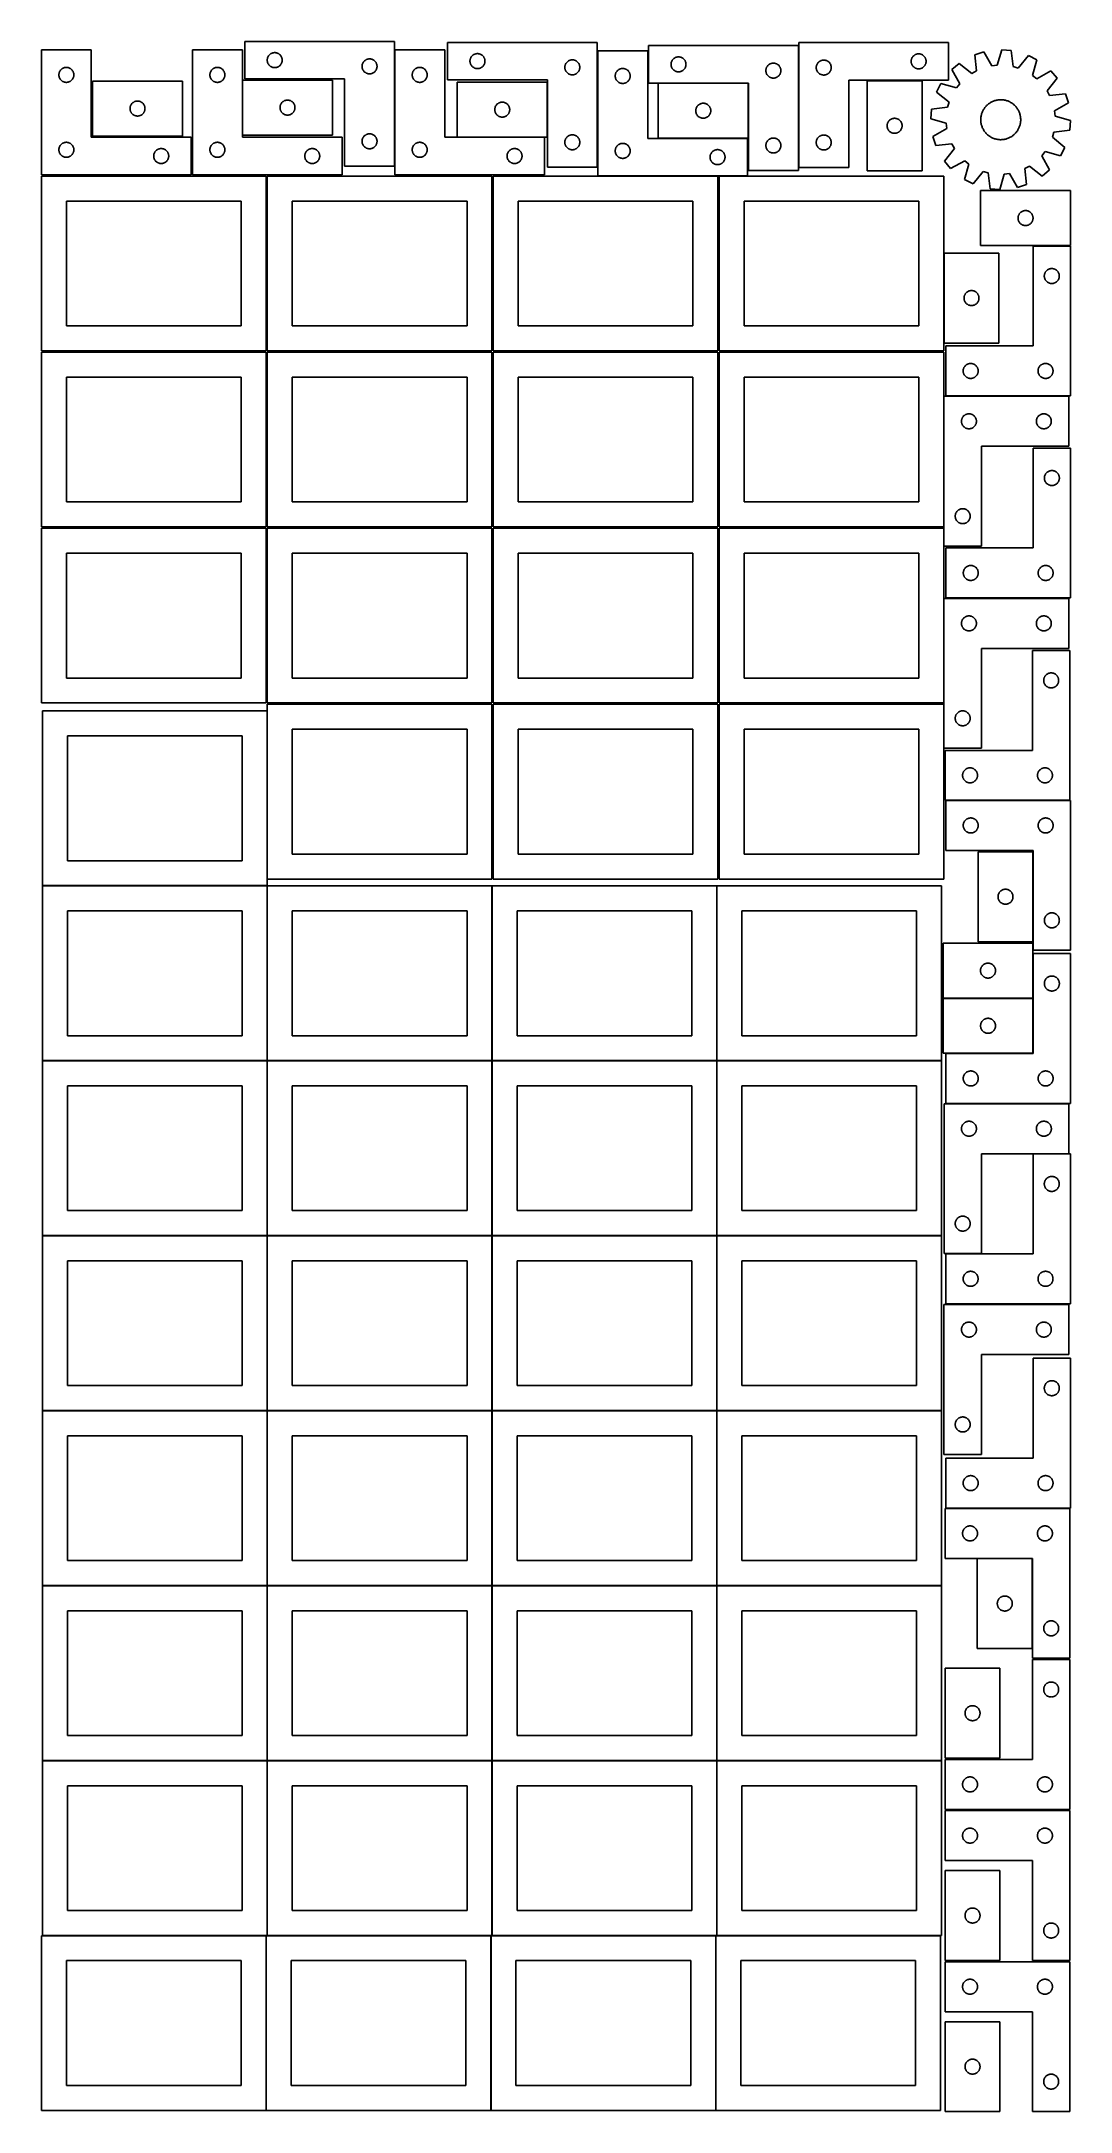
# Model space of a CAD drawing. Header units: millimetres. Extents: x 7 to 1243, y 7 to 2493.
import ezdxf

# ---------------------------------------------------------------- set-up
doc = ezdxf.new("R2010")
doc.units = ezdxf.units.MM
doc.layers.add('COMMON', color=5, linetype='CONTINUOUS', true_color=0x0000ff)
doc.layers.add('CUT', color=7, linetype='CONTINUOUS', true_color=0x000000)

msp = doc.modelspace()

# ---------------------------------------------------------------- linework, layer by layer
at = {"layer": 'COMMON'}
for p, q in [((277.941928, 1689.241939), (277.941928, 1487.167665)), ((7.841928, 1479.141938), (277.841928, 1479.141938)), ((277.941928, 1479.041938), (277.941928, 1269.041938)), ((548.141929, 1479.041938), (548.141929, 1269.041938)), ((818.34193, 1479.041938), (818.34193, 1269.041938)), ((7.841928, 1268.941937), (277.841928, 1268.941937)), ((277.941928, 1268.841937), (277.941928, 1058.841937)), ((278.041929, 1268.941937), (548.041929, 1268.941937)), ((548.141929, 1268.841937), (548.141929, 1058.841937)), ((548.24193, 1268.941937), (818.24193, 1268.941937)), ((818.34193, 1268.841937), (818.34193, 1058.841937)), ((818.441931, 1268.941937), (1088.441931, 1268.941937)), ((7.841928, 1058.741936), (277.841928, 1058.741936)), ((277.941928, 1058.641936), (277.941928, 848.641936)), ((278.041929, 1058.741936), (548.041929, 1058.741936)), ((548.141929, 1058.641936), (548.141929, 848.641936)), ((548.24193, 1058.741936), (818.24193, 1058.741936)), ((818.34193, 1058.641936), (818.34193, 848.641936)), ((818.441931, 1058.741936), (1088.441931, 1058.741936)), ((7.841928, 848.541935), (277.841928, 848.541935)), ((277.941928, 848.441935), (277.941928, 638.441935)), ((278.041929, 848.541935), (548.041929, 848.541935)), ((548.141929, 848.441935), (548.141929, 638.441935)), ((548.24193, 848.541935), (818.24193, 848.541935)), ((818.34193, 848.441935), (818.34193, 638.441935)), ((818.441931, 848.541935), (1088.441931, 848.541935)), ((277.841928, 638.341935), (7.841928, 638.341935)), ((277.941928, 638.241934), (277.941928, 428.241934)), ((548.041929, 638.341935), (278.041929, 638.341935)), ((548.14193, 428.241934), (548.14193, 638.241934)), ((548.24193, 638.341934), (818.24193, 638.341934)), ((818.34193, 638.241934), (818.34193, 428.241934)), ((818.441931, 638.341934), (1088.441931, 638.341934)), ((7.841928, 428.141933), (277.841928, 428.141933)), ((277.941928, 428.041933), (277.941928, 218.041933)), ((278.041929, 428.141933), (548.041929, 428.141933)), ((548.141929, 428.041933), (548.141929, 218.041933)), ((818.24193, 428.141934), (548.24193, 428.141934)), ((818.34193, 428.041933), (818.34193, 218.041933)), ((1088.441931, 428.141934), (818.441931, 428.141934)), ((7.841928, 217.941932), (276.520933, 217.941932)), ((276.620933, 217.841932), (276.620933, 7.841932)), ((278.041929, 217.941932), (546.720934, 217.941932)), ((546.820934, 217.841932), (546.820934, 7.841932)), ((548.24193, 217.941932), (816.920935, 217.941932)), ((817.020935, 217.841932), (817.020935, 7.841932)), ((818.441931, 217.941932), (1087.120936, 217.941932))]:
    msp.add_line(p, q, dxfattribs=at)
at = {"layer": 'CUT'}
for p, q in [((430.93371, 2493.462713), (250.93371, 2493.462713)), ((250.93371, 2493.462713), (250.93371, 2448.462713)), ((430.93371, 2343.462713), (430.93371, 2493.462713)), ((674.614802, 2492.303534), (494.614802, 2492.303534)), ((494.614802, 2492.303534), (494.614802, 2447.303534)), ((674.614802, 2342.303534), (674.614802, 2492.303534)), ((916.259424, 2488.387762), (736.259424, 2488.387762)), ((736.259424, 2488.387762), (736.259424, 2443.387762)), ((916.259424, 2338.387762), (916.259424, 2488.387762)), ((916.804501, 2492.026431), (1096.804501, 2492.026431)), ((916.804501, 2342.026431), (916.804501, 2492.026431)), ((1096.804501, 2492.026431), (1096.804501, 2447.026431)), ((66.520933, 2483.251528), (6.520933, 2483.251528)), ((6.520933, 2483.251528), (6.520933, 2333.251528)), ((34.191561, 2461.944861), (34.76512, 2462.078596)), ((34.76512, 2462.078596), (35.346197, 2462.174532)), ((35.346197, 2462.174532), (35.932304, 2462.232259)), ((35.932304, 2462.232259), (36.520933, 2462.251528)), ((36.520933, 2462.251528), (37.109561, 2462.232259)), ((37.109561, 2462.232259), (37.695668, 2462.174532)), ((37.695668, 2462.174532), (38.276745, 2462.078596)), ((38.276745, 2462.078596), (38.850304, 2461.944861)), ((66.520933, 2378.251528), (66.520933, 2483.251528)), ((248.041929, 2483.251528), (188.041929, 2483.251528)), ((188.041929, 2483.251528), (188.041929, 2333.251528)), ((215.712557, 2461.944861), (216.286116, 2462.078596)), ((216.286116, 2462.078596), (216.867193, 2462.174532)), ((216.867193, 2462.174532), (217.4533, 2462.232259)), ((217.4533, 2462.232259), (218.041929, 2462.251528)), ((218.041929, 2462.251528), (218.630557, 2462.232259)), ((218.630557, 2462.232259), (219.216664, 2462.174532)), ((219.216664, 2462.174532), (219.797742, 2462.078596)), ((219.797742, 2462.078596), (220.3713, 2461.944861)), ((248.041929, 2378.251528), (248.041929, 2483.251528)), ((277.93371, 2470.962713), (277.95298, 2471.551342)), ((277.95298, 2470.374085), (277.93371, 2470.962713)), ((277.95298, 2471.551342), (278.010706, 2472.137449)), ((278.010706, 2469.787978), (277.95298, 2470.374085)), ((278.010706, 2472.137449), (278.106643, 2472.718526)), ((278.106643, 2469.206901), (278.010706, 2469.787978)), ((278.106643, 2472.718526), (278.240378, 2473.292085)), ((278.240378, 2468.633342), (278.106643, 2469.206901)), ((278.240378, 2473.292085), (278.411339, 2473.855669)), ((278.411339, 2468.069758), (278.240378, 2468.633342)), ((278.411339, 2473.855669), (278.618794, 2474.406864)), ((278.618794, 2467.518563), (278.411339, 2468.069758)), ((278.618794, 2474.406864), (278.861856, 2474.943312)), ((278.861856, 2466.982115), (278.618794, 2467.518563)), ((278.861856, 2474.943312), (279.139482, 2475.462713)), ((279.139482, 2466.462713), (278.861856, 2466.982115)), ((279.139482, 2475.462713), (279.450484, 2475.962846)), ((279.450484, 2465.962581), (279.139482, 2466.462713)), ((279.450484, 2475.962846), (279.79353, 2476.441566)), ((279.79353, 2465.483861), (279.450484, 2465.962581)), ((279.79353, 2476.441566), (280.167152, 2476.896826)), ((280.167152, 2465.028601), (279.79353, 2465.483861)), ((280.167152, 2476.896826), (280.569749, 2477.326675)), ((280.569749, 2464.598752), (280.167152, 2465.028601)), ((280.569749, 2477.326675), (280.999598, 2477.729272)), ((280.999598, 2464.196155), (280.569749, 2464.598752)), ((280.999598, 2477.729272), (281.454857, 2478.102894)), ((281.454857, 2463.822533), (280.999598, 2464.196155)), ((281.454857, 2478.102894), (281.933578, 2478.44594)), ((281.933578, 2463.479487), (281.454857, 2463.822533)), ((281.933578, 2478.44594), (282.43371, 2478.756942)), ((282.43371, 2463.168485), (281.933578, 2463.479487)), ((282.43371, 2478.756942), (282.953112, 2479.034568)), ((282.953112, 2462.890859), (282.43371, 2463.168485)), ((282.953112, 2479.034568), (283.489559, 2479.277629)), ((283.489559, 2462.647798), (282.953112, 2462.890859)), ((283.489559, 2479.277629), (284.040755, 2479.485085)), ((284.040755, 2462.440342), (283.489559, 2462.647798)), ((284.040755, 2479.485085), (284.604339, 2479.656046)), ((284.604339, 2462.269381), (284.040755, 2462.440342)), ((284.604339, 2479.656046), (285.177897, 2479.789781)), ((285.177897, 2462.135646), (284.604339, 2462.269381)), ((285.177897, 2479.789781), (285.758974, 2479.885717)), ((285.758974, 2462.03971), (285.177897, 2462.135646)), ((285.758974, 2479.885717), (286.345082, 2479.943444)), ((286.345082, 2479.943444), (286.93371, 2479.962713)), ((286.93371, 2479.962713), (287.522338, 2479.943444)), ((287.522338, 2479.943444), (288.108446, 2479.885717)), ((288.108446, 2479.885717), (288.689523, 2479.789781)), ((288.689523, 2462.135646), (288.108446, 2462.03971)), ((288.689523, 2479.789781), (289.263082, 2479.656046)), ((289.263082, 2462.269381), (288.689523, 2462.135646)), ((289.263082, 2479.656046), (289.826665, 2479.485085)), ((289.826665, 2462.440342), (289.263082, 2462.269381)), ((289.826665, 2479.485085), (290.377861, 2479.277629)), ((290.377861, 2462.647798), (289.826665, 2462.440342)), ((290.377861, 2479.277629), (290.914308, 2479.034568)), ((290.914308, 2462.890859), (290.377861, 2462.647798)), ((290.914308, 2479.034568), (291.43371, 2478.756942)), ((291.43371, 2463.168485), (290.914308, 2462.890859)), ((291.43371, 2478.756942), (291.933842, 2478.44594)), ((291.933842, 2463.479487), (291.43371, 2463.168485)), ((291.933842, 2478.44594), (292.412563, 2478.102894)), ((292.412563, 2463.822533), (291.933842, 2463.479487)), ((292.412563, 2478.102894), (292.867823, 2477.729272)), ((292.867823, 2464.196155), (292.412563, 2463.822533)), ((292.867823, 2477.729272), (293.297671, 2477.326675)), ((293.297671, 2464.598752), (292.867823, 2464.196155)), ((293.297671, 2477.326675), (293.700268, 2476.896826)), ((293.700268, 2465.028601), (293.297671, 2464.598752)), ((293.700268, 2476.896826), (294.07389, 2476.441566)), ((294.07389, 2465.483861), (293.700268, 2465.028601)), ((294.07389, 2476.441566), (294.416937, 2475.962846)), ((294.416937, 2465.962581), (294.07389, 2465.483861)), ((294.416937, 2475.962846), (294.727939, 2475.462713)), ((294.727939, 2466.462713), (294.416937, 2465.962581)), ((294.727939, 2475.462713), (295.005565, 2474.943312)), ((295.005565, 2466.982115), (294.727939, 2466.462713)), ((295.005565, 2474.943312), (295.248626, 2474.406864)), ((295.248626, 2467.518563), (295.005565, 2466.982115)), ((295.248626, 2474.406864), (295.456081, 2473.855669)), ((295.456081, 2468.069758), (295.248626, 2467.518563)), ((295.456081, 2473.855669), (295.627043, 2473.292085)), ((295.627043, 2468.633342), (295.456081, 2468.069758)), ((295.627043, 2473.292085), (295.760778, 2472.718526)), ((295.760778, 2469.206901), (295.627043, 2468.633342)), ((295.760778, 2472.718526), (295.856714, 2472.137449)), ((295.856714, 2469.787978), (295.760778, 2469.206901)), ((295.856714, 2472.137449), (295.914441, 2471.551342)), ((295.914441, 2470.374085), (295.856714, 2469.787978)), ((295.914441, 2471.551342), (295.93371, 2470.962713)), ((295.93371, 2470.962713), (295.914441, 2470.374085)), ((391.93371, 2463.462713), (391.95298, 2464.051342)), ((391.95298, 2462.874085), (391.93371, 2463.462713)), ((391.95298, 2464.051342), (392.010706, 2464.637449)), ((392.010706, 2462.287978), (391.95298, 2462.874085)), ((392.010706, 2464.637449), (392.106643, 2465.218526)), ((392.106643, 2461.706901), (392.010706, 2462.287978)), ((392.106643, 2465.218526), (392.240378, 2465.792085)), ((392.240378, 2465.792085), (392.411339, 2466.355669)), ((392.411339, 2466.355669), (392.618794, 2466.906864)), ((392.618794, 2466.906864), (392.861856, 2467.443312)), ((392.861856, 2467.443312), (393.139482, 2467.962713)), ((393.139482, 2467.962713), (393.450484, 2468.462846)), ((393.450484, 2468.462846), (393.79353, 2468.941566)), ((393.79353, 2468.941566), (394.167152, 2469.396826)), ((394.167152, 2469.396826), (394.569749, 2469.826675)), ((394.569749, 2469.826675), (394.999598, 2470.229272)), ((394.999598, 2470.229272), (395.454857, 2470.602894)), ((395.454857, 2470.602894), (395.933578, 2470.94594)), ((395.933578, 2470.94594), (396.43371, 2471.256942)), ((396.43371, 2471.256942), (396.953112, 2471.534568)), ((396.953112, 2471.534568), (397.489559, 2471.777629)), ((397.489559, 2471.777629), (398.040755, 2471.985085)), ((398.040755, 2471.985085), (398.604339, 2472.156046)), ((398.604339, 2472.156046), (399.177897, 2472.289781)), ((399.177897, 2472.289781), (399.758974, 2472.385717)), ((399.758974, 2472.385717), (400.345082, 2472.443444)), ((400.345082, 2472.443444), (400.93371, 2472.462713)), ((400.93371, 2472.462713), (401.522338, 2472.443444)), ((401.522338, 2472.443444), (402.108446, 2472.385717)), ((402.108446, 2472.385717), (402.689523, 2472.289781)), ((402.689523, 2472.289781), (403.263082, 2472.156046)), ((403.263082, 2472.156046), (403.826665, 2471.985085)), ((403.826665, 2471.985085), (404.377861, 2471.777629)), ((404.377861, 2471.777629), (404.914308, 2471.534568)), ((404.914308, 2471.534568), (405.43371, 2471.256942)), ((405.43371, 2471.256942), (405.933842, 2470.94594)), ((405.933842, 2470.94594), (406.412563, 2470.602894)), ((406.412563, 2470.602894), (406.867823, 2470.229272)), ((406.867823, 2470.229272), (407.297671, 2469.826675)), ((407.297671, 2469.826675), (407.700268, 2469.396826)), ((407.700268, 2469.396826), (408.07389, 2468.941566)), ((408.07389, 2468.941566), (408.416937, 2468.462846)), ((408.416937, 2468.462846), (408.727939, 2467.962713)), ((408.727939, 2467.962713), (409.005565, 2467.443312)), ((409.005565, 2467.443312), (409.248626, 2466.906864)), ((409.248626, 2466.906864), (409.456081, 2466.355669)), ((409.456081, 2466.355669), (409.627043, 2465.792085)), ((409.627043, 2465.792085), (409.760778, 2465.218526)), ((409.760778, 2465.218526), (409.856714, 2464.637449)), ((409.856714, 2462.287978), (409.760778, 2461.706901)), ((409.856714, 2464.637449), (409.914441, 2464.051342)), ((409.914441, 2462.874085), (409.856714, 2462.287978)), ((409.914441, 2464.051342), (409.93371, 2463.462713)), ((409.93371, 2463.462713), (409.914441, 2462.874085)), ((491.201719, 2483.251528), (431.201719, 2483.251528)), ((431.201719, 2483.251528), (431.201719, 2333.251528)), ((458.872347, 2461.944861), (459.445906, 2462.078596)), ((459.445906, 2462.078596), (460.026983, 2462.174532)), ((460.026983, 2462.174532), (460.613091, 2462.232259)), ((460.613091, 2462.232259), (461.201719, 2462.251528)), ((461.201719, 2462.251528), (461.790347, 2462.232259)), ((461.790347, 2462.232259), (462.376454, 2462.174532)), ((462.376454, 2462.174532), (462.957532, 2462.078596)), ((462.957532, 2462.078596), (463.53109, 2461.944861)), ((491.201719, 2378.251528), (491.201719, 2483.251528)), ((521.614802, 2469.803534), (521.634071, 2470.392162)), ((521.634071, 2469.214906), (521.614802, 2469.803534)), ((521.634071, 2470.392162), (521.691798, 2470.97827)), ((521.691798, 2468.628798), (521.634071, 2469.214906)), ((521.691798, 2470.97827), (521.787734, 2471.559347)), ((521.787734, 2468.047721), (521.691798, 2468.628798)), ((521.787734, 2471.559347), (521.921469, 2472.132905)), ((521.921469, 2467.474162), (521.787734, 2468.047721)), ((521.921469, 2472.132905), (522.09243, 2472.696489)), ((522.09243, 2466.910579), (521.921469, 2467.474162)), ((522.09243, 2472.696489), (522.299886, 2473.247685)), ((522.299886, 2466.359383), (522.09243, 2466.910579)), ((522.299886, 2473.247685), (522.542947, 2473.784132)), ((522.542947, 2465.822936), (522.299886, 2466.359383)), ((522.542947, 2473.784132), (522.820573, 2474.303534)), ((522.820573, 2465.303534), (522.542947, 2465.822936)), ((522.820573, 2474.303534), (523.131575, 2474.803666)), ((523.131575, 2464.803402), (522.820573, 2465.303534)), ((523.131575, 2474.803666), (523.474621, 2475.282387)), ((523.474621, 2464.324681), (523.131575, 2464.803402)), ((523.474621, 2475.282387), (523.848243, 2475.737646)), ((523.848243, 2463.869421), (523.474621, 2464.324681)), ((523.848243, 2475.737646), (524.25084, 2476.167495)), ((524.25084, 2463.439573), (523.848243, 2463.869421)), ((524.25084, 2476.167495), (524.680689, 2476.570092)), ((524.680689, 2463.036976), (524.25084, 2463.439573)), ((524.680689, 2476.570092), (525.135949, 2476.943714)), ((525.135949, 2462.663354), (524.680689, 2463.036976)), ((525.135949, 2476.943714), (525.614669, 2477.28676)), ((525.614669, 2462.320307), (525.135949, 2462.663354)), ((525.614669, 2477.28676), (526.114802, 2477.597762)), ((526.114802, 2462.009305), (525.614669, 2462.320307)), ((526.114802, 2477.597762), (526.634203, 2477.875388)), ((526.634203, 2477.875388), (527.170651, 2478.11845)), ((527.170651, 2478.11845), (527.721846, 2478.325905)), ((527.721846, 2478.325905), (528.28543, 2478.496866)), ((528.28543, 2478.496866), (528.858989, 2478.630601)), ((528.858989, 2478.630601), (529.440066, 2478.726538)), ((529.440066, 2478.726538), (530.026173, 2478.784264)), ((530.026173, 2478.784264), (530.614802, 2478.803534)), ((530.614802, 2478.803534), (531.20343, 2478.784264)), ((531.20343, 2478.784264), (531.789537, 2478.726538)), ((531.789537, 2478.726538), (532.370614, 2478.630601)), ((532.370614, 2478.630601), (532.944173, 2478.496866)), ((532.944173, 2478.496866), (533.507757, 2478.325905)), ((533.507757, 2478.325905), (534.058952, 2478.11845)), ((534.058952, 2478.11845), (534.5954, 2477.875388)), ((534.5954, 2477.875388), (535.114802, 2477.597762)), ((535.114802, 2477.597762), (535.614934, 2477.28676)), ((535.614934, 2462.320307), (535.114802, 2462.009305)), ((535.614934, 2477.28676), (536.093654, 2476.943714)), ((536.093654, 2462.663354), (535.614934, 2462.320307)), ((536.093654, 2476.943714), (536.548914, 2476.570092)), ((536.548914, 2463.036976), (536.093654, 2462.663354)), ((536.548914, 2476.570092), (536.978763, 2476.167495)), ((536.978763, 2463.439573), (536.548914, 2463.036976)), ((536.978763, 2476.167495), (537.38136, 2475.737646)), ((537.38136, 2463.869421), (536.978763, 2463.439573)), ((537.38136, 2475.737646), (537.754982, 2475.282387)), ((537.754982, 2464.324681), (537.38136, 2463.869421)), ((537.754982, 2475.282387), (538.098028, 2474.803666)), ((538.098028, 2464.803402), (537.754982, 2464.324681)), ((538.098028, 2474.803666), (538.40903, 2474.303534)), ((538.40903, 2465.303534), (538.098028, 2464.803402)), ((538.40903, 2474.303534), (538.686656, 2473.784132)), ((538.686656, 2465.822936), (538.40903, 2465.303534)), ((538.686656, 2473.784132), (538.929717, 2473.247685)), ((538.929717, 2466.359383), (538.686656, 2465.822936)), ((538.929717, 2473.247685), (539.137173, 2472.696489)), ((539.137173, 2466.910579), (538.929717, 2466.359383)), ((539.137173, 2472.696489), (539.308134, 2472.132905)), ((539.308134, 2467.474162), (539.137173, 2466.910579)), ((539.308134, 2472.132905), (539.441869, 2471.559347)), ((539.441869, 2468.047721), (539.308134, 2467.474162)), ((539.441869, 2471.559347), (539.537805, 2470.97827)), ((539.537805, 2468.628798), (539.441869, 2468.047721)), ((539.537805, 2470.97827), (539.595532, 2470.392162)), ((539.595532, 2469.214906), (539.537805, 2468.628798)), ((539.595532, 2470.392162), (539.614802, 2469.803534)), ((539.614802, 2469.803534), (539.595532, 2469.214906)), ((635.614802, 2462.303534), (635.634071, 2462.892162)), ((635.634071, 2461.714906), (635.614802, 2462.303534)), ((635.634071, 2462.892162), (635.691798, 2463.47827)), ((635.691798, 2463.47827), (635.787734, 2464.059347)), ((635.787734, 2464.059347), (635.921469, 2464.632905)), ((635.921469, 2464.632905), (636.09243, 2465.196489)), ((636.09243, 2465.196489), (636.299886, 2465.747685)), ((636.299886, 2465.747685), (636.542947, 2466.284132)), ((636.542947, 2466.284132), (636.820573, 2466.803534)), ((636.820573, 2466.803534), (637.131575, 2467.303666)), ((637.131575, 2467.303666), (637.474621, 2467.782387)), ((637.474621, 2467.782387), (637.848243, 2468.237646)), ((637.848243, 2468.237646), (638.25084, 2468.667495)), ((638.25084, 2468.667495), (638.680689, 2469.070092)), ((638.680689, 2469.070092), (639.135949, 2469.443714)), ((639.135949, 2469.443714), (639.614669, 2469.78676)), ((639.614669, 2469.78676), (640.114802, 2470.097762)), ((640.114802, 2470.097762), (640.634203, 2470.375388)), ((640.634203, 2470.375388), (641.170651, 2470.61845)), ((641.170651, 2470.61845), (641.721846, 2470.825905)), ((641.721846, 2470.825905), (642.28543, 2470.996866)), ((642.28543, 2470.996866), (642.858989, 2471.130601)), ((642.858989, 2471.130601), (643.440066, 2471.226538)), ((643.440066, 2471.226538), (644.026173, 2471.284264)), ((644.026173, 2471.284264), (644.614802, 2471.303534)), ((644.614802, 2471.303534), (645.20343, 2471.284264)), ((645.20343, 2471.284264), (645.789537, 2471.226538)), ((645.789537, 2471.226538), (646.370614, 2471.130601)), ((646.370614, 2471.130601), (646.944173, 2470.996866)), ((646.944173, 2470.996866), (647.507757, 2470.825905)), ((647.507757, 2470.825905), (648.058952, 2470.61845)), ((648.058952, 2470.61845), (648.5954, 2470.375388)), ((648.5954, 2470.375388), (649.114802, 2470.097762)), ((649.114802, 2470.097762), (649.614934, 2469.78676)), ((649.614934, 2469.78676), (650.093654, 2469.443714)), ((650.093654, 2469.443714), (650.548914, 2469.070092)), ((650.548914, 2469.070092), (650.978763, 2468.667495)), ((650.978763, 2468.667495), (651.38136, 2468.237646)), ((651.38136, 2468.237646), (651.754982, 2467.782387)), ((651.754982, 2467.782387), (652.098028, 2467.303666)), ((652.098028, 2467.303666), (652.40903, 2466.803534)), ((652.40903, 2466.803534), (652.686656, 2466.284132)), ((652.686656, 2466.284132), (652.929717, 2465.747685)), ((652.929717, 2465.747685), (653.137173, 2465.196489)), ((653.137173, 2465.196489), (653.308134, 2464.632905)), ((653.308134, 2464.632905), (653.441869, 2464.059347)), ((653.441869, 2464.059347), (653.537805, 2463.47827)), ((653.537805, 2463.47827), (653.595532, 2462.892162)), ((653.595532, 2462.892162), (653.614802, 2462.303534)), ((653.614802, 2462.303534), (653.595532, 2461.714906)), ((735.176114, 2481.950747), (675.176114, 2481.950747)), ((675.176114, 2481.950747), (675.176114, 2331.950747)), ((735.176114, 2376.950747), (735.176114, 2481.950747)), ((763.259424, 2465.887762), (763.278694, 2466.47639)), ((763.278694, 2465.299134), (763.259424, 2465.887762)), ((763.278694, 2466.47639), (763.336421, 2467.062498)), ((763.336421, 2464.713027), (763.278694, 2465.299134)), ((763.336421, 2467.062498), (763.432357, 2467.643575)), ((763.432357, 2464.131949), (763.336421, 2464.713027)), ((763.432357, 2467.643575), (763.566092, 2468.217134)), ((763.566092, 2463.558391), (763.432357, 2464.131949)), ((763.566092, 2468.217134), (763.737053, 2468.780718)), ((763.737053, 2462.994807), (763.566092, 2463.558391)), ((763.737053, 2468.780718), (763.944509, 2469.331913)), ((763.944509, 2462.443611), (763.737053, 2462.994807)), ((763.944509, 2469.331913), (764.18757, 2469.868361)), ((764.18757, 2461.907164), (763.944509, 2462.443611)), ((764.18757, 2469.868361), (764.465196, 2470.387762)), ((764.465196, 2470.387762), (764.776198, 2470.887894)), ((764.776198, 2470.887894), (765.119244, 2471.366615)), ((765.119244, 2471.366615), (765.492866, 2471.821875)), ((765.492866, 2471.821875), (765.895463, 2472.251723)), ((765.895463, 2472.251723), (766.325312, 2472.654321)), ((766.325312, 2472.654321), (766.780571, 2473.027942)), ((766.780571, 2473.027942), (767.259292, 2473.370989)), ((767.259292, 2473.370989), (767.759424, 2473.681991)), ((767.759424, 2473.681991), (768.278826, 2473.959617)), ((768.278826, 2473.959617), (768.815273, 2474.202678)), ((768.815273, 2474.202678), (769.366469, 2474.410133)), ((769.366469, 2474.410133), (769.930053, 2474.581095)), ((769.930053, 2474.581095), (770.503611, 2474.71483)), ((770.503611, 2474.71483), (771.084689, 2474.810766)), ((771.084689, 2474.810766), (771.670796, 2474.868493)), ((771.670796, 2474.868493), (772.259424, 2474.887762)), ((772.259424, 2474.887762), (772.848052, 2474.868493)), ((772.848052, 2474.868493), (773.43416, 2474.810766)), ((773.43416, 2474.810766), (774.015237, 2474.71483)), ((774.015237, 2474.71483), (774.588796, 2474.581095)), ((774.588796, 2474.581095), (775.15238, 2474.410133)), ((775.15238, 2474.410133), (775.703575, 2474.202678)), ((775.703575, 2474.202678), (776.240023, 2473.959617)), ((776.240023, 2473.959617), (776.759424, 2473.681991)), ((776.759424, 2473.681991), (777.259556, 2473.370989)), ((777.259556, 2473.370989), (777.738277, 2473.027942)), ((777.738277, 2473.027942), (778.193537, 2472.654321)), ((778.193537, 2472.654321), (778.623385, 2472.251723)), ((778.623385, 2472.251723), (779.025983, 2471.821875)), ((779.025983, 2471.821875), (779.399604, 2471.366615)), ((779.399604, 2471.366615), (779.742651, 2470.887894)), ((779.742651, 2470.887894), (780.053653, 2470.387762)), ((780.053653, 2470.387762), (780.331279, 2469.868361)), ((780.331279, 2469.868361), (780.57434, 2469.331913)), ((780.57434, 2462.443611), (780.331279, 2461.907164)), ((780.57434, 2469.331913), (780.781795, 2468.780718)), ((780.781795, 2462.994807), (780.57434, 2462.443611)), ((780.781795, 2468.780718), (780.952757, 2468.217134)), ((780.952757, 2463.558391), (780.781795, 2462.994807)), ((780.952757, 2468.217134), (781.086492, 2467.643575)), ((781.086492, 2464.131949), (780.952757, 2463.558391)), ((781.086492, 2467.643575), (781.182428, 2467.062498)), ((781.182428, 2464.713027), (781.086492, 2464.131949)), ((781.182428, 2467.062498), (781.240155, 2466.47639)), ((781.240155, 2465.299134), (781.182428, 2464.713027)), ((781.240155, 2466.47639), (781.259424, 2465.887762)), ((781.259424, 2465.887762), (781.240155, 2465.299134)), ((877.944509, 2461.831913), (878.18757, 2462.368361)), ((878.18757, 2462.368361), (878.465196, 2462.887762)), ((878.465196, 2462.887762), (878.776198, 2463.387894)), ((878.776198, 2463.387894), (879.119244, 2463.866615)), ((879.119244, 2463.866615), (879.492866, 2464.321875)), ((879.492866, 2464.321875), (879.895463, 2464.751723)), ((879.895463, 2464.751723), (880.325312, 2465.154321)), ((880.325312, 2465.154321), (880.780571, 2465.527942)), ((880.780571, 2465.527942), (881.259292, 2465.870989)), ((881.259292, 2465.870989), (881.759424, 2466.181991)), ((881.759424, 2466.181991), (882.278826, 2466.459617)), ((882.278826, 2466.459617), (882.815273, 2466.702678)), ((882.815273, 2466.702678), (883.366469, 2466.910133)), ((883.366469, 2466.910133), (883.930053, 2467.081095)), ((883.930053, 2467.081095), (884.503611, 2467.21483)), ((884.503611, 2467.21483), (885.084689, 2467.310766)), ((885.084689, 2467.310766), (885.670796, 2467.368493)), ((885.670796, 2467.368493), (886.259424, 2467.387762)), ((886.259424, 2467.387762), (886.848052, 2467.368493)), ((886.848052, 2467.368493), (887.43416, 2467.310766)), ((887.43416, 2467.310766), (888.015237, 2467.21483)), ((888.015237, 2467.21483), (888.588796, 2467.081095)), ((888.588796, 2467.081095), (889.15238, 2466.910133)), ((889.15238, 2466.910133), (889.703575, 2466.702678)), ((889.703575, 2466.702678), (890.240023, 2466.459617)), ((890.240023, 2466.459617), (890.759424, 2466.181991)), ((890.759424, 2466.181991), (891.259556, 2465.870989)), ((891.259556, 2465.870989), (891.738277, 2465.527942)), ((891.738277, 2465.527942), (892.193537, 2465.154321)), ((892.193537, 2465.154321), (892.623385, 2464.751723)), ((892.623385, 2464.751723), (893.025983, 2464.321875)), ((893.025983, 2464.321875), (893.399604, 2463.866615)), ((893.399604, 2463.866615), (893.742651, 2463.387894)), ((893.742651, 2463.387894), (894.053653, 2462.887762)), ((894.053653, 2462.887762), (894.331279, 2462.368361)), ((894.331279, 2462.368361), (894.57434, 2461.831913)), ((937.82377, 2462.615059), (937.804501, 2462.026431)), ((937.881497, 2463.201166), (937.82377, 2462.615059)), ((937.977433, 2463.782244), (937.881497, 2463.201166)), ((938.111168, 2464.355802), (937.977433, 2463.782244)), ((938.282129, 2464.919386), (938.111168, 2464.355802)), ((938.489585, 2465.470582), (938.282129, 2464.919386)), ((938.732646, 2466.007029), (938.489585, 2465.470582)), ((939.010272, 2466.526431), (938.732646, 2466.007029)), ((939.321274, 2467.026563), (939.010272, 2466.526431)), ((939.66432, 2467.505284), (939.321274, 2467.026563)), ((940.037942, 2467.960543), (939.66432, 2467.505284)), ((940.44054, 2468.390392), (940.037942, 2467.960543)), ((940.870388, 2468.792989), (940.44054, 2468.390392)), ((941.325648, 2469.166611), (940.870388, 2468.792989)), ((941.804368, 2469.509657), (941.325648, 2469.166611)), ((942.304501, 2469.820659), (941.804368, 2469.509657)), ((942.823902, 2470.098285), (942.304501, 2469.820659)), ((943.36035, 2470.341346), (942.823902, 2470.098285)), ((943.911545, 2470.548802), (943.36035, 2470.341346)), ((944.475129, 2470.719763), (943.911545, 2470.548802)), ((945.048688, 2470.853498), (944.475129, 2470.719763)), ((945.629765, 2470.949434), (945.048688, 2470.853498)), ((946.215872, 2471.007161), (945.629765, 2470.949434)), ((946.804501, 2471.026431), (946.215872, 2471.007161)), ((947.393129, 2471.007161), (946.804501, 2471.026431)), ((947.979236, 2470.949434), (947.393129, 2471.007161)), ((948.560313, 2470.853498), (947.979236, 2470.949434)), ((949.133872, 2470.719763), (948.560313, 2470.853498)), ((949.697456, 2470.548802), (949.133872, 2470.719763)), ((950.248651, 2470.341346), (949.697456, 2470.548802)), ((950.785099, 2470.098285), (950.248651, 2470.341346)), ((951.304501, 2469.820659), (950.785099, 2470.098285)), ((951.804633, 2469.509657), (951.304501, 2469.820659)), ((952.283353, 2469.166611), (951.804633, 2469.509657)), ((952.738613, 2468.792989), (952.283353, 2469.166611)), ((953.168462, 2468.390392), (952.738613, 2468.792989)), ((953.571059, 2467.960543), (953.168462, 2468.390392)), ((953.944681, 2467.505284), (953.571059, 2467.960543)), ((954.287727, 2467.026563), (953.944681, 2467.505284)), ((954.598729, 2466.526431), (954.287727, 2467.026563)), ((954.876355, 2466.007029), (954.598729, 2466.526431)), ((955.119416, 2465.470582), (954.876355, 2466.007029)), ((955.326872, 2464.919386), (955.119416, 2465.470582)), ((955.497833, 2464.355802), (955.326872, 2464.919386)), ((955.631568, 2463.782244), (955.497833, 2464.355802)), ((955.727504, 2463.201166), (955.631568, 2463.782244)), ((955.785231, 2462.615059), (955.727504, 2463.201166)), ((955.804501, 2462.026431), (955.785231, 2462.615059)), ((1051.82377, 2470.115059), (1051.804501, 2469.526431)), ((1051.804501, 2469.526431), (1051.82377, 2468.937802)), ((1051.881497, 2470.701166), (1051.82377, 2470.115059)), ((1051.82377, 2468.937802), (1051.881497, 2468.351695)), ((1051.977433, 2471.282244), (1051.881497, 2470.701166)), ((1051.881497, 2468.351695), (1051.977433, 2467.770618)), ((1052.111168, 2471.855802), (1051.977433, 2471.282244)), ((1051.977433, 2467.770618), (1052.111168, 2467.197059)), ((1052.282129, 2472.419386), (1052.111168, 2471.855802)), ((1052.111168, 2467.197059), (1052.282129, 2466.633475)), ((1052.489585, 2472.970582), (1052.282129, 2472.419386)), ((1052.282129, 2466.633475), (1052.489585, 2466.08228)), ((1052.732646, 2473.507029), (1052.489585, 2472.970582)), ((1052.489585, 2466.08228), (1052.732646, 2465.545832)), ((1053.010272, 2474.026431), (1052.732646, 2473.507029)), ((1052.732646, 2465.545832), (1053.010272, 2465.026431)), ((1053.321274, 2474.526563), (1053.010272, 2474.026431)), ((1053.010272, 2465.026431), (1053.321274, 2464.526299)), ((1053.66432, 2475.005284), (1053.321274, 2474.526563)), ((1053.321274, 2464.526299), (1053.66432, 2464.047578)), ((1054.037942, 2475.460543), (1053.66432, 2475.005284)), ((1053.66432, 2464.047578), (1054.037942, 2463.592318)), ((1054.44054, 2475.890392), (1054.037942, 2475.460543)), ((1054.037942, 2463.592318), (1054.44054, 2463.16247)), ((1054.870388, 2476.292989), (1054.44054, 2475.890392)), ((1054.44054, 2463.16247), (1054.870388, 2462.759872)), ((1055.325648, 2476.666611), (1054.870388, 2476.292989)), ((1054.870388, 2462.759872), (1055.325648, 2462.386251)), ((1055.804368, 2477.009657), (1055.325648, 2476.666611)), ((1055.325648, 2462.386251), (1055.804368, 2462.043204)), ((1056.304501, 2477.320659), (1055.804368, 2477.009657)), ((1056.823902, 2477.598285), (1056.304501, 2477.320659)), ((1057.36035, 2477.841346), (1056.823902, 2477.598285)), ((1057.911545, 2478.048802), (1057.36035, 2477.841346)), ((1058.475129, 2478.219763), (1057.911545, 2478.048802)), ((1059.048688, 2478.353498), (1058.475129, 2478.219763)), ((1059.629765, 2478.449434), (1059.048688, 2478.353498)), ((1060.215872, 2478.507161), (1059.629765, 2478.449434)), ((1060.804501, 2478.526431), (1060.215872, 2478.507161)), ((1061.393129, 2478.507161), (1060.804501, 2478.526431)), ((1061.979236, 2478.449434), (1061.393129, 2478.507161)), ((1062.560313, 2478.353498), (1061.979236, 2478.449434)), ((1063.133872, 2478.219763), (1062.560313, 2478.353498)), ((1063.697456, 2478.048802), (1063.133872, 2478.219763)), ((1064.248651, 2477.841346), (1063.697456, 2478.048802)), ((1064.785099, 2477.598285), (1064.248651, 2477.841346)), ((1065.304501, 2477.320659), (1064.785099, 2477.598285)), ((1065.804633, 2477.009657), (1065.304501, 2477.320659)), ((1066.283353, 2476.666611), (1065.804633, 2477.009657)), ((1065.804633, 2462.043204), (1066.283353, 2462.386251)), ((1066.738613, 2476.292989), (1066.283353, 2476.666611)), ((1066.283353, 2462.386251), (1066.738613, 2462.759872)), ((1067.168462, 2475.890392), (1066.738613, 2476.292989)), ((1066.738613, 2462.759872), (1067.168462, 2463.16247)), ((1067.571059, 2475.460543), (1067.168462, 2475.890392)), ((1067.168462, 2463.16247), (1067.571059, 2463.592318)), ((1067.944681, 2475.005284), (1067.571059, 2475.460543)), ((1067.571059, 2463.592318), (1067.944681, 2464.047578)), ((1068.287727, 2474.526563), (1067.944681, 2475.005284)), ((1067.944681, 2464.047578), (1068.287727, 2464.526299)), ((1068.598729, 2474.026431), (1068.287727, 2474.526563)), ((1068.287727, 2464.526299), (1068.598729, 2465.026431)), ((1068.876355, 2473.507029), (1068.598729, 2474.026431)), ((1068.598729, 2465.026431), (1068.876355, 2465.545832)), ((1069.119416, 2472.970582), (1068.876355, 2473.507029)), ((1068.876355, 2465.545832), (1069.119416, 2466.08228)), ((1069.326872, 2472.419386), (1069.119416, 2472.970582)), ((1069.119416, 2466.08228), (1069.326872, 2466.633475)), ((1069.497833, 2471.855802), (1069.326872, 2472.419386)), ((1069.326872, 2466.633475), (1069.497833, 2467.197059)), ((1069.631568, 2471.282244), (1069.497833, 2471.855802)), ((1069.497833, 2467.197059), (1069.631568, 2467.770618)), ((1069.727504, 2470.701166), (1069.631568, 2471.282244)), ((1069.631568, 2467.770618), (1069.727504, 2468.351695)), ((1069.785231, 2470.115059), (1069.727504, 2470.701166)), ((1069.727504, 2468.351695), (1069.785231, 2468.937802)), ((1069.804501, 2469.526431), (1069.785231, 2470.115059)), ((1069.785231, 2468.937802), (1069.804501, 2469.526431)), ((1109.704431, 2467.047347), (1100.904841, 2459.587275)), ((1124.918488, 2455.048394), (1109.704431, 2467.047347)), ((1139.383892, 2480.952081), (1128.399284, 2477.427331)), ((1128.399284, 2477.427331), (1130.539941, 2458.169605)), ((1148.848047, 2464.044326), (1139.383892, 2480.952081)), ((1155.236028, 2464.776713), (1148.848047, 2464.044326)), ((1160.627932, 2483.387725), (1155.236028, 2464.776713)), ((1172.12525, 2482.440543), (1160.627932, 2483.387725)), ((1174.398672, 2463.198039), (1172.12525, 2482.440543)), ((1180.580668, 2461.430101), (1174.398672, 2463.198039)), ((1192.684264, 2476.561042), (1180.580668, 2461.430101)), ((1202.94393, 2471.286127), (1192.684264, 2476.561042)), ((1197.68051, 2452.63837), (1202.94393, 2471.286127)), ((27.520933, 2453.251528), (27.540202, 2453.840156)), ((27.540202, 2452.6629), (27.520933, 2453.251528)), ((27.540202, 2453.840156), (27.597929, 2454.426264)), ((27.597929, 2452.076793), (27.540202, 2452.6629)), ((27.597929, 2454.426264), (27.693865, 2455.007341)), ((27.693865, 2451.495715), (27.597929, 2452.076793)), ((27.693865, 2455.007341), (27.8276, 2455.5809)), ((27.8276, 2450.922157), (27.693865, 2451.495715)), ((27.8276, 2455.5809), (27.998561, 2456.144483)), ((27.998561, 2450.358573), (27.8276, 2450.922157)), ((27.998561, 2456.144483), (28.206017, 2456.695679)), ((28.206017, 2449.807377), (27.998561, 2450.358573)), ((28.206017, 2456.695679), (28.449078, 2457.232127)), ((28.449078, 2449.27093), (28.206017, 2449.807377)), ((28.449078, 2457.232127), (28.726704, 2457.751528)), ((28.726704, 2448.751528), (28.449078, 2449.27093)), ((28.726704, 2457.751528), (29.037706, 2458.25166)), ((29.037706, 2448.251396), (28.726704, 2448.751528)), ((29.037706, 2458.25166), (29.380752, 2458.730381)), ((29.380752, 2447.772675), (29.037706, 2448.251396)), ((29.380752, 2458.730381), (29.754374, 2459.185641)), ((29.754374, 2447.317416), (29.380752, 2447.772675)), ((29.754374, 2459.185641), (30.156972, 2459.615489)), ((30.156972, 2446.887567), (29.754374, 2447.317416)), ((30.156972, 2459.615489), (30.58682, 2460.018087)), ((30.58682, 2446.48497), (30.156972, 2446.887567)), ((30.58682, 2460.018087), (31.04208, 2460.391708)), ((31.04208, 2446.111348), (30.58682, 2446.48497)), ((31.04208, 2460.391708), (31.5208, 2460.734755)), ((31.5208, 2445.768302), (31.04208, 2446.111348)), ((31.5208, 2460.734755), (32.020933, 2461.045757)), ((32.020933, 2445.4573), (31.5208, 2445.768302)), ((32.020933, 2461.045757), (32.540334, 2461.323383)), ((32.540334, 2445.179674), (32.020933, 2445.4573)), ((32.540334, 2461.323383), (33.076782, 2461.566444)), ((33.076782, 2444.936613), (32.540334, 2445.179674)), ((33.076782, 2461.566444), (33.627977, 2461.773899)), ((33.627977, 2444.729157), (33.076782, 2444.936613)), ((33.627977, 2461.773899), (34.191561, 2461.944861)), ((34.191561, 2444.558196), (33.627977, 2444.729157)), ((34.76512, 2444.424461), (34.191561, 2444.558196)), ((35.346197, 2444.328525), (34.76512, 2444.424461)), ((35.932304, 2444.270798), (35.346197, 2444.328525)), ((36.520933, 2444.251528), (35.932304, 2444.270798)), ((37.109561, 2444.270798), (36.520933, 2444.251528)), ((37.695668, 2444.328525), (37.109561, 2444.270798)), ((38.276745, 2444.424461), (37.695668, 2444.328525)), ((38.850304, 2444.558196), (38.276745, 2444.424461)), ((38.850304, 2461.944861), (39.413888, 2461.773899)), ((39.413888, 2444.729157), (38.850304, 2444.558196)), ((39.413888, 2461.773899), (39.965083, 2461.566444)), ((39.965083, 2444.936613), (39.413888, 2444.729157)), ((39.965083, 2461.566444), (40.501531, 2461.323383)), ((40.501531, 2445.179674), (39.965083, 2444.936613)), ((40.501531, 2461.323383), (41.020933, 2461.045757)), ((41.020933, 2445.4573), (40.501531, 2445.179674)), ((41.020933, 2461.045757), (41.521065, 2460.734755)), ((41.521065, 2445.768302), (41.020933, 2445.4573)), ((41.521065, 2460.734755), (41.999785, 2460.391708)), ((41.999785, 2446.111348), (41.521065, 2445.768302)), ((41.999785, 2460.391708), (42.455045, 2460.018087)), ((42.455045, 2446.48497), (41.999785, 2446.111348)), ((42.455045, 2460.018087), (42.884894, 2459.615489)), ((42.884894, 2446.887567), (42.455045, 2446.48497)), ((42.884894, 2459.615489), (43.287491, 2459.185641)), ((43.287491, 2447.317416), (42.884894, 2446.887567)), ((43.287491, 2459.185641), (43.661113, 2458.730381)), ((43.661113, 2447.772675), (43.287491, 2447.317416)), ((43.661113, 2458.730381), (44.004159, 2458.25166)), ((44.004159, 2448.251396), (43.661113, 2447.772675)), ((44.004159, 2458.25166), (44.315161, 2457.751528)), ((44.315161, 2448.751528), (44.004159, 2448.251396)), ((44.315161, 2457.751528), (44.592787, 2457.232127)), ((44.592787, 2449.27093), (44.315161, 2448.751528)), ((44.592787, 2457.232127), (44.835848, 2456.695679)), ((44.835848, 2449.807377), (44.592787, 2449.27093)), ((44.835848, 2456.695679), (45.043304, 2456.144483)), ((45.043304, 2450.358573), (44.835848, 2449.807377)), ((45.043304, 2456.144483), (45.214265, 2455.5809)), ((45.214265, 2450.922157), (45.043304, 2450.358573)), ((45.214265, 2455.5809), (45.348, 2455.007341)), ((45.348, 2451.495715), (45.214265, 2450.922157)), ((45.348, 2455.007341), (45.443936, 2454.426264)), ((45.443936, 2452.076793), (45.348, 2451.495715)), ((45.443936, 2454.426264), (45.501663, 2453.840156)), ((45.501663, 2452.6629), (45.443936, 2452.076793)), ((45.501663, 2453.840156), (45.520933, 2453.251528)), ((45.520933, 2453.251528), (45.501663, 2452.6629)), ((176.051448, 2445.781805), (68.051448, 2445.781805)), ((68.051448, 2445.781805), (68.051448, 2379.781805)), ((176.051448, 2379.781805), (176.051448, 2445.781805)), ((209.041929, 2453.251528), (209.061198, 2453.840156)), ((209.061198, 2452.6629), (209.041929, 2453.251528)), ((209.061198, 2453.840156), (209.118925, 2454.426264)), ((209.118925, 2452.076793), (209.061198, 2452.6629)), ((209.118925, 2454.426264), (209.214861, 2455.007341)), ((209.214861, 2451.495715), (209.118925, 2452.076793)), ((209.214861, 2455.007341), (209.348596, 2455.5809)), ((209.348596, 2450.922157), (209.214861, 2451.495715)), ((209.348596, 2455.5809), (209.519557, 2456.144483)), ((209.519557, 2450.358573), (209.348596, 2450.922157)), ((209.519557, 2456.144483), (209.727013, 2456.695679)), ((209.727013, 2449.807377), (209.519557, 2450.358573)), ((209.727013, 2456.695679), (209.970074, 2457.232127)), ((209.970074, 2449.27093), (209.727013, 2449.807377)), ((209.970074, 2457.232127), (210.2477, 2457.751528)), ((210.2477, 2448.751528), (209.970074, 2449.27093)), ((210.2477, 2457.751528), (210.558702, 2458.25166)), ((210.558702, 2448.251396), (210.2477, 2448.751528)), ((210.558702, 2458.25166), (210.901749, 2458.730381)), ((210.901749, 2447.772675), (210.558702, 2448.251396)), ((210.901749, 2458.730381), (211.27537, 2459.185641)), ((211.27537, 2447.317416), (210.901749, 2447.772675)), ((211.27537, 2459.185641), (211.677968, 2459.615489)), ((211.677968, 2446.887567), (211.27537, 2447.317416)), ((211.677968, 2459.615489), (212.107816, 2460.018087)), ((212.107816, 2446.48497), (211.677968, 2446.887567)), ((212.107816, 2460.018087), (212.563076, 2460.391708)), ((212.563076, 2446.111348), (212.107816, 2446.48497)), ((212.563076, 2460.391708), (213.041797, 2460.734755)), ((213.041797, 2445.768302), (212.563076, 2446.111348)), ((213.041797, 2460.734755), (213.541929, 2461.045757)), ((213.541929, 2445.4573), (213.041797, 2445.768302)), ((213.541929, 2461.045757), (214.06133, 2461.323383)), ((214.06133, 2445.179674), (213.541929, 2445.4573)), ((214.06133, 2461.323383), (214.597778, 2461.566444)), ((214.597778, 2444.936613), (214.06133, 2445.179674)), ((214.597778, 2461.566444), (215.148973, 2461.773899)), ((215.148973, 2444.729157), (214.597778, 2444.936613)), ((215.148973, 2461.773899), (215.712557, 2461.944861)), ((215.712557, 2444.558196), (215.148973, 2444.729157)), ((216.286116, 2444.424461), (215.712557, 2444.558196)), ((216.867193, 2444.328525), (216.286116, 2444.424461)), ((217.4533, 2444.270798), (216.867193, 2444.328525)), ((218.041929, 2444.251528), (217.4533, 2444.270798)), ((218.630557, 2444.270798), (218.041929, 2444.251528)), ((219.216664, 2444.328525), (218.630557, 2444.270798)), ((219.797742, 2444.424461), (219.216664, 2444.328525)), ((220.3713, 2444.558196), (219.797742, 2444.424461)), ((220.3713, 2461.944861), (220.934884, 2461.773899)), ((220.934884, 2444.729157), (220.3713, 2444.558196)), ((220.934884, 2461.773899), (221.48608, 2461.566444)), ((221.48608, 2444.936613), (220.934884, 2444.729157)), ((221.48608, 2461.566444), (222.022527, 2461.323383)), ((222.022527, 2445.179674), (221.48608, 2444.936613)), ((222.022527, 2461.323383), (222.541929, 2461.045757)), ((222.541929, 2445.4573), (222.022527, 2445.179674)), ((222.541929, 2461.045757), (223.042061, 2460.734755)), ((223.042061, 2445.768302), (222.541929, 2445.4573)), ((223.042061, 2460.734755), (223.520781, 2460.391708)), ((223.520781, 2446.111348), (223.042061, 2445.768302)), ((223.520781, 2460.391708), (223.976041, 2460.018087)), ((223.976041, 2446.48497), (223.520781, 2446.111348)), ((223.976041, 2460.018087), (224.40589, 2459.615489)), ((224.40589, 2446.887567), (223.976041, 2446.48497)), ((224.40589, 2459.615489), (224.808487, 2459.185641)), ((224.808487, 2447.317416), (224.40589, 2446.887567)), ((224.808487, 2459.185641), (225.182109, 2458.730381)), ((225.182109, 2447.772675), (224.808487, 2447.317416)), ((225.182109, 2458.730381), (225.525155, 2458.25166)), ((225.525155, 2448.251396), (225.182109, 2447.772675)), ((225.525155, 2458.25166), (225.836157, 2457.751528)), ((225.836157, 2448.751528), (225.525155, 2448.251396)), ((225.836157, 2457.751528), (226.113783, 2457.232127)), ((226.113783, 2449.27093), (225.836157, 2448.751528)), ((226.113783, 2457.232127), (226.356844, 2456.695679)), ((226.356844, 2449.807377), (226.113783, 2449.27093)), ((226.356844, 2456.695679), (226.5643, 2456.144483)), ((226.5643, 2450.358573), (226.356844, 2449.807377)), ((226.5643, 2456.144483), (226.735261, 2455.5809)), ((226.735261, 2450.922157), (226.5643, 2450.358573)), ((226.735261, 2455.5809), (226.868996, 2455.007341)), ((226.868996, 2451.495715), (226.735261, 2450.922157)), ((226.868996, 2455.007341), (226.964932, 2454.426264)), ((226.964932, 2452.076793), (226.868996, 2451.495715)), ((226.964932, 2454.426264), (227.022659, 2453.840156)), ((227.022659, 2452.6629), (226.964932, 2452.076793)), ((227.022659, 2453.840156), (227.041929, 2453.251528)), ((227.041929, 2453.251528), (227.022659, 2452.6629)), ((356.317685, 2446.970767), (248.317685, 2446.970767)), ((248.317685, 2446.970767), (248.317685, 2380.970767)), ((250.93371, 2448.462713), (370.93371, 2448.462713)), ((286.345082, 2461.981983), (285.758974, 2462.03971)), ((286.93371, 2461.962713), (286.345082, 2461.981983)), ((287.522338, 2461.981983), (286.93371, 2461.962713)), ((288.108446, 2462.03971), (287.522338, 2461.981983)), ((356.317685, 2380.970767), (356.317685, 2446.970767)), ((370.93371, 2448.462713), (370.93371, 2343.462713)), ((392.240378, 2461.133342), (392.106643, 2461.706901)), ((392.411339, 2460.569758), (392.240378, 2461.133342)), ((392.618794, 2460.018563), (392.411339, 2460.569758)), ((392.861856, 2459.482115), (392.618794, 2460.018563)), ((393.139482, 2458.962713), (392.861856, 2459.482115)), ((393.450484, 2458.462581), (393.139482, 2458.962713)), ((393.79353, 2457.983861), (393.450484, 2458.462581)), ((394.167152, 2457.528601), (393.79353, 2457.983861)), ((394.569749, 2457.098752), (394.167152, 2457.528601)), ((394.999598, 2456.696155), (394.569749, 2457.098752)), ((395.454857, 2456.322533), (394.999598, 2456.696155)), ((395.933578, 2455.979487), (395.454857, 2456.322533)), ((396.43371, 2455.668485), (395.933578, 2455.979487)), ((396.953112, 2455.390859), (396.43371, 2455.668485)), ((397.489559, 2455.147798), (396.953112, 2455.390859)), ((398.040755, 2454.940342), (397.489559, 2455.147798)), ((398.604339, 2454.769381), (398.040755, 2454.940342)), ((399.177897, 2454.635646), (398.604339, 2454.769381)), ((399.758974, 2454.53971), (399.177897, 2454.635646)), ((400.345082, 2454.481983), (399.758974, 2454.53971)), ((400.93371, 2454.462713), (400.345082, 2454.481983)), ((401.522338, 2454.481983), (400.93371, 2454.462713)), ((402.108446, 2454.53971), (401.522338, 2454.481983)), ((402.689523, 2454.635646), (402.108446, 2454.53971)), ((403.263082, 2454.769381), (402.689523, 2454.635646)), ((403.826665, 2454.940342), (403.263082, 2454.769381)), ((404.377861, 2455.147798), (403.826665, 2454.940342)), ((404.914308, 2455.390859), (404.377861, 2455.147798)), ((405.43371, 2455.668485), (404.914308, 2455.390859)), ((405.933842, 2455.979487), (405.43371, 2455.668485)), ((406.412563, 2456.322533), (405.933842, 2455.979487)), ((406.867823, 2456.696155), (406.412563, 2456.322533)), ((407.297671, 2457.098752), (406.867823, 2456.696155)), ((407.700268, 2457.528601), (407.297671, 2457.098752)), ((408.07389, 2457.983861), (407.700268, 2457.528601)), ((408.416937, 2458.462581), (408.07389, 2457.983861)), ((408.727939, 2458.962713), (408.416937, 2458.462581)), ((409.005565, 2459.482115), (408.727939, 2458.962713)), ((409.248626, 2460.018563), (409.005565, 2459.482115)), ((409.456081, 2460.569758), (409.248626, 2460.018563)), ((409.627043, 2461.133342), (409.456081, 2460.569758)), ((409.760778, 2461.706901), (409.627043, 2461.133342)), ((452.201719, 2453.251528), (452.220988, 2453.840156)), ((452.220988, 2452.6629), (452.201719, 2453.251528)), ((452.220988, 2453.840156), (452.278715, 2454.426264)), ((452.278715, 2452.076793), (452.220988, 2452.6629)), ((452.278715, 2454.426264), (452.374651, 2455.007341)), ((452.374651, 2451.495715), (452.278715, 2452.076793)), ((452.374651, 2455.007341), (452.508386, 2455.5809)), ((452.508386, 2450.922157), (452.374651, 2451.495715)), ((452.508386, 2455.5809), (452.679348, 2456.144483)), ((452.679348, 2450.358573), (452.508386, 2450.922157)), ((452.679348, 2456.144483), (452.886803, 2456.695679)), ((452.886803, 2449.807377), (452.679348, 2450.358573)), ((452.886803, 2456.695679), (453.129864, 2457.232127)), ((453.129864, 2449.27093), (452.886803, 2449.807377)), ((453.129864, 2457.232127), (453.40749, 2457.751528)), ((453.40749, 2448.751528), (453.129864, 2449.27093)), ((453.40749, 2457.751528), (453.718492, 2458.25166)), ((453.718492, 2448.251396), (453.40749, 2448.751528)), ((453.718492, 2458.25166), (454.061539, 2458.730381)), ((454.061539, 2447.772675), (453.718492, 2448.251396)), ((454.061539, 2458.730381), (454.43516, 2459.185641)), ((454.43516, 2447.317416), (454.061539, 2447.772675)), ((454.43516, 2459.185641), (454.837758, 2459.615489)), ((454.837758, 2446.887567), (454.43516, 2447.317416)), ((454.837758, 2459.615489), (455.267606, 2460.018087)), ((455.267606, 2446.48497), (454.837758, 2446.887567)), ((455.267606, 2460.018087), (455.722866, 2460.391708)), ((455.722866, 2446.111348), (455.267606, 2446.48497)), ((455.722866, 2460.391708), (456.201587, 2460.734755)), ((456.201587, 2445.768302), (455.722866, 2446.111348)), ((456.201587, 2460.734755), (456.701719, 2461.045757)), ((456.701719, 2445.4573), (456.201587, 2445.768302)), ((456.701719, 2461.045757), (457.22112, 2461.323383)), ((457.22112, 2445.179674), (456.701719, 2445.4573)), ((457.22112, 2461.323383), (457.757568, 2461.566444)), ((457.757568, 2444.936613), (457.22112, 2445.179674)), ((457.757568, 2461.566444), (458.308763, 2461.773899)), ((458.308763, 2444.729157), (457.757568, 2444.936613)), ((458.308763, 2461.773899), (458.872347, 2461.944861)), ((458.872347, 2444.558196), (458.308763, 2444.729157)), ((459.445906, 2444.424461), (458.872347, 2444.558196)), ((460.026983, 2444.328525), (459.445906, 2444.424461)), ((460.613091, 2444.270798), (460.026983, 2444.328525)), ((461.201719, 2444.251528), (460.613091, 2444.270798)), ((461.790347, 2444.270798), (461.201719, 2444.251528)), ((462.376454, 2444.328525), (461.790347, 2444.270798)), ((462.957532, 2444.424461), (462.376454, 2444.328525)), ((463.53109, 2444.558196), (462.957532, 2444.424461)), ((463.53109, 2461.944861), (464.094674, 2461.773899)), ((464.094674, 2444.729157), (463.53109, 2444.558196)), ((464.094674, 2461.773899), (464.64587, 2461.566444)), ((464.64587, 2444.936613), (464.094674, 2444.729157)), ((464.64587, 2461.566444), (465.182317, 2461.323383)), ((465.182317, 2445.179674), (464.64587, 2444.936613)), ((465.182317, 2461.323383), (465.701719, 2461.045757)), ((465.701719, 2445.4573), (465.182317, 2445.179674)), ((465.701719, 2461.045757), (466.201851, 2460.734755)), ((466.201851, 2445.768302), (465.701719, 2445.4573)), ((466.201851, 2460.734755), (466.680572, 2460.391708)), ((466.680572, 2446.111348), (466.201851, 2445.768302)), ((466.680572, 2460.391708), (467.135831, 2460.018087)), ((467.135831, 2446.48497), (466.680572, 2446.111348)), ((467.135831, 2460.018087), (467.56568, 2459.615489)), ((467.56568, 2446.887567), (467.135831, 2446.48497)), ((467.56568, 2459.615489), (467.968277, 2459.185641)), ((467.968277, 2447.317416), (467.56568, 2446.887567)), ((467.968277, 2459.185641), (468.341899, 2458.730381)), ((468.341899, 2447.772675), (467.968277, 2447.317416)), ((468.341899, 2458.730381), (468.684945, 2458.25166)), ((468.684945, 2448.251396), (468.341899, 2447.772675)), ((468.684945, 2458.25166), (468.995947, 2457.751528)), ((468.995947, 2448.751528), (468.684945, 2448.251396)), ((468.995947, 2457.751528), (469.273573, 2457.232127)), ((469.273573, 2449.27093), (468.995947, 2448.751528)), ((469.273573, 2457.232127), (469.516634, 2456.695679)), ((469.516634, 2449.807377), (469.273573, 2449.27093)), ((469.516634, 2456.695679), (469.72409, 2456.144483)), ((469.72409, 2450.358573), (469.516634, 2449.807377)), ((469.72409, 2456.144483), (469.895051, 2455.5809)), ((469.895051, 2450.922157), (469.72409, 2450.358573)), ((469.895051, 2455.5809), (470.028786, 2455.007341)), ((470.028786, 2451.495715), (469.895051, 2450.922157)), ((470.028786, 2455.007341), (470.124722, 2454.426264)), ((470.124722, 2452.076793), (470.028786, 2451.495715)), ((470.124722, 2454.426264), (470.182449, 2453.840156)), ((470.182449, 2452.6629), (470.124722, 2452.076793)), ((470.182449, 2453.840156), (470.201719, 2453.251528)), ((470.201719, 2453.251528), (470.182449, 2452.6629)), ((494.614802, 2447.303534), (614.614802, 2447.303534)), ((614.395625, 2444.507147), (506.395625, 2444.507147)), ((506.395625, 2444.507147), (506.395625, 2378.507147)), ((526.634203, 2461.731679), (526.114802, 2462.009305)), ((527.170651, 2461.488618), (526.634203, 2461.731679)), ((527.721846, 2461.281163), (527.170651, 2461.488618)), ((528.28543, 2461.110201), (527.721846, 2461.281163)), ((528.858989, 2460.976466), (528.28543, 2461.110201)), ((529.440066, 2460.88053), (528.858989, 2460.976466)), ((530.026173, 2460.822803), (529.440066, 2460.88053)), ((530.614802, 2460.803534), (530.026173, 2460.822803)), ((531.20343, 2460.822803), (530.614802, 2460.803534)), ((531.789537, 2460.88053), (531.20343, 2460.822803)), ((532.370614, 2460.976466), (531.789537, 2460.88053)), ((532.944173, 2461.110201), (532.370614, 2460.976466)), ((533.507757, 2461.281163), (532.944173, 2461.110201)), ((534.058952, 2461.488618), (533.507757, 2461.281163)), ((534.5954, 2461.731679), (534.058952, 2461.488618)), ((535.114802, 2462.009305), (534.5954, 2461.731679)), ((614.395625, 2378.507147), (614.395625, 2444.507147)), ((614.614802, 2447.303534), (614.614802, 2342.303534)), ((635.691798, 2461.128798), (635.634071, 2461.714906)), ((635.787734, 2460.547721), (635.691798, 2461.128798)), ((635.921469, 2459.974162), (635.787734, 2460.547721)), ((636.09243, 2459.410579), (635.921469, 2459.974162)), ((636.299886, 2458.859383), (636.09243, 2459.410579)), ((636.542947, 2458.322936), (636.299886, 2458.859383)), ((636.820573, 2457.803534), (636.542947, 2458.322936)), ((637.131575, 2457.303402), (636.820573, 2457.803534)), ((637.474621, 2456.824681), (637.131575, 2457.303402)), ((637.848243, 2456.369421), (637.474621, 2456.824681)), ((638.25084, 2455.939573), (637.848243, 2456.369421)), ((638.680689, 2455.536976), (638.25084, 2455.939573)), ((639.135949, 2455.163354), (638.680689, 2455.536976)), ((639.614669, 2454.820307), (639.135949, 2455.163354)), ((640.114802, 2454.509305), (639.614669, 2454.820307)), ((640.634203, 2454.231679), (640.114802, 2454.509305)), ((641.170651, 2453.988618), (640.634203, 2454.231679)), ((641.721846, 2453.781163), (641.170651, 2453.988618)), ((642.28543, 2453.610201), (641.721846, 2453.781163)), ((642.858989, 2453.476466), (642.28543, 2453.610201)), ((643.440066, 2453.38053), (642.858989, 2453.476466)), ((644.026173, 2453.322803), (643.440066, 2453.38053)), ((644.614802, 2453.303534), (644.026173, 2453.322803)), ((645.20343, 2453.322803), (644.614802, 2453.303534)), ((645.789537, 2453.38053), (645.20343, 2453.322803)), ((646.370614, 2453.476466), (645.789537, 2453.38053)), ((646.944173, 2453.610201), (646.370614, 2453.476466)), ((647.507757, 2453.781163), (646.944173, 2453.610201)), ((648.058952, 2453.988618), (647.507757, 2453.781163)), ((648.5954, 2454.231679), (648.058952, 2453.988618)), ((649.114802, 2454.509305), (648.5954, 2454.231679)), ((649.614934, 2454.820307), (649.114802, 2454.509305)), ((650.093654, 2455.163354), (649.614934, 2454.820307)), ((650.548914, 2455.536976), (650.093654, 2455.163354)), ((650.978763, 2455.939573), (650.548914, 2455.536976)), ((651.38136, 2456.369421), (650.978763, 2455.939573)), ((651.754982, 2456.824681), (651.38136, 2456.369421)), ((652.098028, 2457.303402), (651.754982, 2456.824681)), ((652.40903, 2457.803534), (652.098028, 2457.303402)), ((652.686656, 2458.322936), (652.40903, 2457.803534)), ((652.929717, 2458.859383), (652.686656, 2458.322936)), ((653.137173, 2459.410579), (652.929717, 2458.859383)), ((653.308134, 2459.974162), (653.137173, 2459.410579)), ((653.441869, 2460.547721), (653.308134, 2459.974162)), ((653.537805, 2461.128798), (653.441869, 2460.547721)), ((653.595532, 2461.714906), (653.537805, 2461.128798)), ((696.176114, 2451.950747), (696.195384, 2452.539375)), ((696.195384, 2451.362119), (696.176114, 2451.950747)), ((696.195384, 2452.539375), (696.253111, 2453.125483)), ((696.253111, 2450.776011), (696.195384, 2451.362119)), ((696.253111, 2453.125483), (696.349047, 2453.70656)), ((696.349047, 2450.194934), (696.253111, 2450.776011)), ((696.349047, 2453.70656), (696.482782, 2454.280118)), ((696.482782, 2449.621376), (696.349047, 2450.194934)), ((696.482782, 2454.280118), (696.653743, 2454.843702)), ((696.653743, 2449.057792), (696.482782, 2449.621376)), ((696.653743, 2454.843702), (696.861199, 2455.394898)), ((696.861199, 2448.506596), (696.653743, 2449.057792)), ((696.861199, 2455.394898), (697.10426, 2455.931345)), ((697.10426, 2447.970149), (696.861199, 2448.506596)), ((697.10426, 2455.931345), (697.381886, 2456.450747)), ((697.381886, 2447.450747), (697.10426, 2447.970149)), ((697.381886, 2456.450747), (697.692888, 2456.950879)), ((697.692888, 2446.950615), (697.381886, 2447.450747)), ((697.692888, 2456.950879), (698.035934, 2457.4296)), ((698.035934, 2446.471894), (697.692888, 2446.950615)), ((698.035934, 2457.4296), (698.409556, 2457.884859)), ((698.409556, 2446.016635), (698.035934, 2446.471894)), ((698.409556, 2457.884859), (698.812153, 2458.314708)), ((698.812153, 2445.586786), (698.409556, 2446.016635)), ((698.812153, 2458.314708), (699.242002, 2458.717305)), ((699.242002, 2445.184189), (698.812153, 2445.586786)), ((699.242002, 2458.717305), (699.697262, 2459.090927)), ((699.697262, 2444.810567), (699.242002, 2445.184189)), ((699.697262, 2459.090927), (700.175982, 2459.433974)), ((700.175982, 2444.467521), (699.697262, 2444.810567)), ((700.175982, 2459.433974), (700.676114, 2459.744976)), ((700.676114, 2444.156518), (700.175982, 2444.467521)), ((700.676114, 2459.744976), (701.195516, 2460.022602)), ((701.195516, 2443.878892), (700.676114, 2444.156518)), ((701.195516, 2460.022602), (701.731964, 2460.265663)), ((701.731964, 2443.635831), (701.195516, 2443.878892)), ((701.731964, 2460.265663), (702.283159, 2460.473118)), ((702.283159, 2443.428376), (701.731964, 2443.635831)), ((702.283159, 2460.473118), (702.846743, 2460.644079)), ((702.846743, 2443.257415), (702.283159, 2443.428376)), ((702.846743, 2460.644079), (703.420302, 2460.777815)), ((703.420302, 2443.12368), (702.846743, 2443.257415)), ((703.420302, 2460.777815), (704.001379, 2460.873751)), ((704.001379, 2443.027743), (703.420302, 2443.12368)), ((704.001379, 2460.873751), (704.587486, 2460.931477)), ((704.587486, 2442.970017), (704.001379, 2443.027743)), ((704.587486, 2460.931477), (705.176114, 2460.950747)), ((705.176114, 2442.950747), (704.587486, 2442.970017)), ((705.176114, 2460.950747), (705.764743, 2460.931477)), ((705.764743, 2442.970017), (705.176114, 2442.950747)), ((705.764743, 2460.931477), (706.35085, 2460.873751)), ((706.35085, 2443.027743), (705.764743, 2442.970017)), ((706.35085, 2460.873751), (706.931927, 2460.777815)), ((706.931927, 2443.12368), (706.35085, 2443.027743)), ((706.931927, 2460.777815), (707.505486, 2460.644079)), ((707.505486, 2443.257415), (706.931927, 2443.12368)), ((707.505486, 2460.644079), (708.06907, 2460.473118)), ((708.06907, 2443.428376), (707.505486, 2443.257415)), ((708.06907, 2460.473118), (708.620265, 2460.265663)), ((708.620265, 2443.635831), (708.06907, 2443.428376)), ((708.620265, 2460.265663), (709.156713, 2460.022602)), ((709.156713, 2443.878892), (708.620265, 2443.635831)), ((709.156713, 2460.022602), (709.676114, 2459.744976)), ((709.676114, 2444.156518), (709.156713, 2443.878892)), ((709.676114, 2459.744976), (710.176247, 2459.433974)), ((710.176247, 2444.467521), (709.676114, 2444.156518)), ((710.176247, 2459.433974), (710.654967, 2459.090927)), ((710.654967, 2444.810567), (710.176247, 2444.467521)), ((710.654967, 2459.090927), (711.110227, 2458.717305)), ((711.110227, 2445.184189), (710.654967, 2444.810567)), ((711.110227, 2458.717305), (711.540075, 2458.314708)), ((711.540075, 2445.586786), (711.110227, 2445.184189)), ((711.540075, 2458.314708), (711.942673, 2457.884859)), ((711.942673, 2446.016635), (711.540075, 2445.586786)), ((711.942673, 2457.884859), (712.316294, 2457.4296)), ((712.316294, 2446.471894), (711.942673, 2446.016635)), ((712.316294, 2457.4296), (712.659341, 2456.950879)), ((712.659341, 2446.950615), (712.316294, 2446.471894)), ((712.659341, 2456.950879), (712.970343, 2456.450747)), ((712.970343, 2447.450747), (712.659341, 2446.950615)), ((712.970343, 2456.450747), (713.247969, 2455.931345)), ((713.247969, 2447.970149), (712.970343, 2447.450747)), ((713.247969, 2455.931345), (713.49103, 2455.394898)), ((713.49103, 2448.506596), (713.247969, 2447.970149)), ((713.49103, 2455.394898), (713.698486, 2454.843702)), ((713.698486, 2449.057792), (713.49103, 2448.506596)), ((713.698486, 2454.843702), (713.869447, 2454.280118)), ((713.869447, 2449.621376), (713.698486, 2449.057792)), ((713.869447, 2454.280118), (714.003182, 2453.70656)), ((714.003182, 2450.194934), (713.869447, 2449.621376)), ((714.003182, 2453.70656), (714.099118, 2453.125483)), ((714.099118, 2450.776011), (714.003182, 2450.194934)), ((714.099118, 2453.125483), (714.156845, 2452.539375)), ((714.156845, 2451.362119), (714.099118, 2450.776011)), ((714.156845, 2452.539375), (714.176114, 2451.950747)), ((714.176114, 2451.950747), (714.156845, 2451.362119)), ((736.259424, 2443.387762), (856.259424, 2443.387762)), ((855.975764, 2443.170721), (747.975764, 2443.170721)), ((747.975764, 2443.170721), (747.975764, 2377.170721)), ((764.465196, 2461.387762), (764.18757, 2461.907164)), ((764.776198, 2460.88763), (764.465196, 2461.387762)), ((765.119244, 2460.408909), (764.776198, 2460.88763)), ((765.492866, 2459.95365), (765.119244, 2460.408909)), ((765.895463, 2459.523801), (765.492866, 2459.95365)), ((766.325312, 2459.121204), (765.895463, 2459.523801)), ((766.780571, 2458.747582), (766.325312, 2459.121204)), ((767.259292, 2458.404536), (766.780571, 2458.747582)), ((767.759424, 2458.093534), (767.259292, 2458.404536)), ((768.278826, 2457.815908), (767.759424, 2458.093534)), ((768.815273, 2457.572847), (768.278826, 2457.815908)), ((769.366469, 2457.365391), (768.815273, 2457.572847)), ((769.930053, 2457.19443), (769.366469, 2457.365391)), ((770.503611, 2457.060695), (769.930053, 2457.19443)), ((771.084689, 2456.964759), (770.503611, 2457.060695)), ((771.670796, 2456.907032), (771.084689, 2456.964759)), ((772.259424, 2456.887762), (771.670796, 2456.907032)), ((772.848052, 2456.907032), (772.259424, 2456.887762)), ((773.43416, 2456.964759), (772.848052, 2456.907032)), ((774.015237, 2457.060695), (773.43416, 2456.964759)), ((774.588796, 2457.19443), (774.015237, 2457.060695)), ((775.15238, 2457.365391), (774.588796, 2457.19443)), ((775.703575, 2457.572847), (775.15238, 2457.365391)), ((776.240023, 2457.815908), (775.703575, 2457.572847)), ((776.759424, 2458.093534), (776.240023, 2457.815908)), ((777.259556, 2458.404536), (776.759424, 2458.093534)), ((777.738277, 2458.747582), (777.259556, 2458.404536)), ((778.193537, 2459.121204), (777.738277, 2458.747582)), ((778.623385, 2459.523801), (778.193537, 2459.121204)), ((779.025983, 2459.95365), (778.623385, 2459.523801)), ((779.399604, 2460.408909), (779.025983, 2459.95365)), ((779.742651, 2460.88763), (779.399604, 2460.408909)), ((780.053653, 2461.387762), (779.742651, 2460.88763)), ((780.331279, 2461.907164), (780.053653, 2461.387762)), ((855.975764, 2377.170721), (855.975764, 2443.170721)), ((856.259424, 2443.387762), (856.259424, 2338.387762)), ((877.259424, 2458.387762), (877.278694, 2458.97639)), ((877.278694, 2457.799134), (877.259424, 2458.387762)), ((877.278694, 2458.97639), (877.336421, 2459.562498)), ((877.336421, 2457.213027), (877.278694, 2457.799134)), ((877.336421, 2459.562498), (877.432357, 2460.143575)), ((877.432357, 2456.631949), (877.336421, 2457.213027)), ((877.432357, 2460.143575), (877.566092, 2460.717134)), ((877.566092, 2456.058391), (877.432357, 2456.631949)), ((877.566092, 2460.717134), (877.737053, 2461.280718)), ((877.737053, 2455.494807), (877.566092, 2456.058391)), ((877.737053, 2461.280718), (877.944509, 2461.831913)), ((877.944509, 2454.943611), (877.737053, 2455.494807)), ((878.18757, 2454.407164), (877.944509, 2454.943611)), ((878.465196, 2453.887762), (878.18757, 2454.407164)), ((878.776198, 2453.38763), (878.465196, 2453.887762)), ((879.119244, 2452.908909), (878.776198, 2453.38763)), ((879.492866, 2452.45365), (879.119244, 2452.908909)), ((879.895463, 2452.023801), (879.492866, 2452.45365)), ((880.325312, 2451.621204), (879.895463, 2452.023801)), ((880.780571, 2451.247582), (880.325312, 2451.621204)), ((881.259292, 2450.904536), (880.780571, 2451.247582)), ((881.759424, 2450.593534), (881.259292, 2450.904536)), ((882.278826, 2450.315908), (881.759424, 2450.593534)), ((882.815273, 2450.072847), (882.278826, 2450.315908)), ((883.366469, 2449.865391), (882.815273, 2450.072847)), ((883.930053, 2449.69443), (883.366469, 2449.865391)), ((884.503611, 2449.560695), (883.930053, 2449.69443)), ((885.084689, 2449.464759), (884.503611, 2449.560695)), ((885.670796, 2449.407032), (885.084689, 2449.464759)), ((886.259424, 2449.387762), (885.670796, 2449.407032)), ((886.848052, 2449.407032), (886.259424, 2449.387762)), ((887.43416, 2449.464759), (886.848052, 2449.407032)), ((888.015237, 2449.560695), (887.43416, 2449.464759)), ((888.588796, 2449.69443), (888.015237, 2449.560695)), ((889.15238, 2449.865391), (888.588796, 2449.69443)), ((889.703575, 2450.072847), (889.15238, 2449.865391)), ((890.240023, 2450.315908), (889.703575, 2450.072847)), ((890.759424, 2450.593534), (890.240023, 2450.315908)), ((891.259556, 2450.904536), (890.759424, 2450.593534)), ((891.738277, 2451.247582), (891.259556, 2450.904536)), ((892.193537, 2451.621204), (891.738277, 2451.247582)), ((892.623385, 2452.023801), (892.193537, 2451.621204)), ((893.025983, 2452.45365), (892.623385, 2452.023801)), ((893.399604, 2452.908909), (893.025983, 2452.45365)), ((893.742651, 2453.38763), (893.399604, 2452.908909)), ((894.053653, 2453.887762), (893.742651, 2453.38763)), ((894.331279, 2454.407164), (894.053653, 2453.887762)), ((894.57434, 2454.943611), (894.331279, 2454.407164)), ((894.57434, 2461.831913), (894.781795, 2461.280718)), ((894.781795, 2455.494807), (894.57434, 2454.943611)), ((894.781795, 2461.280718), (894.952757, 2460.717134)), ((894.952757, 2456.058391), (894.781795, 2455.494807)), ((894.952757, 2460.717134), (895.086492, 2460.143575)), ((895.086492, 2456.631949), (894.952757, 2456.058391)), ((895.086492, 2460.143575), (895.182428, 2459.562498)), ((895.182428, 2457.213027), (895.086492, 2456.631949)), ((895.182428, 2459.562498), (895.240155, 2458.97639)), ((895.240155, 2457.799134), (895.182428, 2457.213027)), ((895.240155, 2458.97639), (895.259424, 2458.387762)), ((895.259424, 2458.387762), (895.240155, 2457.799134)), ((937.804501, 2462.026431), (937.82377, 2461.437802)), ((937.82377, 2461.437802), (937.881497, 2460.851695)), ((937.881497, 2460.851695), (937.977433, 2460.270618)), ((937.977433, 2460.270618), (938.111168, 2459.697059)), ((938.111168, 2459.697059), (938.282129, 2459.133475)), ((938.282129, 2459.133475), (938.489585, 2458.58228)), ((938.489585, 2458.58228), (938.732646, 2458.045832)), ((938.732646, 2458.045832), (939.010272, 2457.526431)), ((939.010272, 2457.526431), (939.321274, 2457.026299)), ((939.321274, 2457.026299), (939.66432, 2456.547578)), ((939.66432, 2456.547578), (940.037942, 2456.092318)), ((940.037942, 2456.092318), (940.44054, 2455.66247)), ((940.44054, 2455.66247), (940.870388, 2455.259872)), ((940.870388, 2455.259872), (941.325648, 2454.886251)), ((941.325648, 2454.886251), (941.804368, 2454.543204)), ((941.804368, 2454.543204), (942.304501, 2454.232202)), ((942.304501, 2454.232202), (942.823902, 2453.954576)), ((942.823902, 2453.954576), (943.36035, 2453.711515)), ((943.36035, 2453.711515), (943.911545, 2453.504059)), ((943.911545, 2453.504059), (944.475129, 2453.333098)), ((944.475129, 2453.333098), (945.048688, 2453.199363)), ((945.048688, 2453.199363), (945.629765, 2453.103427)), ((945.629765, 2453.103427), (946.215872, 2453.0457)), ((946.215872, 2453.0457), (946.804501, 2453.026431)), ((946.804501, 2453.026431), (947.393129, 2453.0457)), ((947.393129, 2453.0457), (947.979236, 2453.103427)), ((947.979236, 2453.103427), (948.560313, 2453.199363)), ((948.560313, 2453.199363), (949.133872, 2453.333098)), ((949.133872, 2453.333098), (949.697456, 2453.504059)), ((949.697456, 2453.504059), (950.248651, 2453.711515)), ((950.248651, 2453.711515), (950.785099, 2453.954576)), ((950.785099, 2453.954576), (951.304501, 2454.232202)), ((951.304501, 2454.232202), (951.804633, 2454.543204)), ((951.804633, 2454.543204), (952.283353, 2454.886251)), ((952.283353, 2454.886251), (952.738613, 2455.259872)), ((952.738613, 2455.259872), (953.168462, 2455.66247)), ((953.168462, 2455.66247), (953.571059, 2456.092318)), ((953.571059, 2456.092318), (953.944681, 2456.547578)), ((953.944681, 2456.547578), (954.287727, 2457.026299)), ((954.287727, 2457.026299), (954.598729, 2457.526431)), ((954.598729, 2457.526431), (954.876355, 2458.045832)), ((954.876355, 2458.045832), (955.119416, 2458.58228)), ((955.119416, 2458.58228), (955.326872, 2459.133475)), ((955.326872, 2459.133475), (955.497833, 2459.697059)), ((955.497833, 2459.697059), (955.631568, 2460.270618)), ((955.631568, 2460.270618), (955.727504, 2460.851695)), ((955.727504, 2460.851695), (955.785231, 2461.437802)), ((955.785231, 2461.437802), (955.804501, 2462.026431)), ((1096.804501, 2447.026431), (976.804501, 2447.026431)), ((976.804501, 2447.026431), (976.804501, 2342.026431)), ((1064.922742, 2446.108951), (998.922742, 2446.108951)), ((998.922742, 2446.108951), (998.922742, 2338.108951)), ((1055.804368, 2462.043204), (1056.304501, 2461.732202)), ((1056.304501, 2461.732202), (1056.823902, 2461.454576)), ((1056.823902, 2461.454576), (1057.36035, 2461.211515)), ((1057.36035, 2461.211515), (1057.911545, 2461.004059)), ((1057.911545, 2461.004059), (1058.475129, 2460.833098)), ((1058.475129, 2460.833098), (1059.048688, 2460.699363)), ((1059.048688, 2460.699363), (1059.629765, 2460.603427)), ((1059.629765, 2460.603427), (1060.215872, 2460.5457)), ((1060.215872, 2460.5457), (1060.804501, 2460.526431)), ((1060.804501, 2460.526431), (1061.393129, 2460.5457)), ((1061.393129, 2460.5457), (1061.979236, 2460.603427)), ((1061.979236, 2460.603427), (1062.560313, 2460.699363)), ((1062.560313, 2460.699363), (1063.133872, 2460.833098)), ((1063.133872, 2460.833098), (1063.697456, 2461.004059)), ((1063.697456, 2461.004059), (1064.248651, 2461.211515)), ((1064.248651, 2461.211515), (1064.785099, 2461.454576)), ((1064.785099, 2461.454576), (1065.304501, 2461.732202)), ((1064.922742, 2338.108951), (1064.922742, 2446.108951)), ((1065.304501, 2461.732202), (1065.804633, 2462.043204)), ((1087.605296, 2442.84321), (1082.330381, 2432.583544)), ((1106.253053, 2437.57979), (1087.605296, 2442.84321)), ((1100.904841, 2459.587275), (1110.252162, 2442.61465)), ((1110.252162, 2442.61465), (1106.253053, 2437.57979)), ((1130.539941, 2458.169605), (1124.918488, 2455.048394)), ((1202.71537, 2448.639261), (1197.68051, 2452.63837)), ((1219.687995, 2457.986582), (1202.71537, 2448.639261)), ((1215.149114, 2433.972935), (1227.148067, 2449.186992)), ((1227.148067, 2449.186992), (1219.687995, 2457.986582)), ((113.051448, 2412.781805), (113.070718, 2413.370433)), ((113.070718, 2412.193177), (113.051448, 2412.781805)), ((113.070718, 2413.370433), (113.128444, 2413.956541)), ((113.128444, 2413.956541), (113.22438, 2414.537618)), ((113.22438, 2414.537618), (113.358116, 2415.111176)), ((113.358116, 2415.111176), (113.529077, 2415.67476)), ((113.529077, 2415.67476), (113.736532, 2416.225956)), ((113.736532, 2416.225956), (113.979593, 2416.762403)), ((113.979593, 2416.762403), (114.257219, 2417.281805)), ((114.257219, 2417.281805), (114.568222, 2417.781937)), ((114.568222, 2417.781937), (114.911268, 2418.260658)), ((114.911268, 2418.260658), (115.28489, 2418.715917)), ((115.28489, 2418.715917), (115.687487, 2419.145766)), ((115.687487, 2419.145766), (116.117336, 2419.548363)), ((116.117336, 2419.548363), (116.572595, 2419.921985)), ((116.572595, 2419.921985), (117.051316, 2420.265031)), ((117.051316, 2420.265031), (117.551448, 2420.576033)), ((117.551448, 2420.576033), (118.07085, 2420.85366)), ((118.07085, 2420.85366), (118.607297, 2421.096721)), ((118.607297, 2421.096721), (119.158493, 2421.304176)), ((119.158493, 2421.304176), (119.722077, 2421.475137)), ((119.722077, 2421.475137), (120.295635, 2421.608872)), ((120.295635, 2421.608872), (120.876712, 2421.704809)), ((120.876712, 2421.704809), (121.46282, 2421.762535)), ((121.46282, 2421.762535), (122.051448, 2421.781805)), ((122.051448, 2421.781805), (122.640076, 2421.762535)), ((122.640076, 2421.762535), (123.226184, 2421.704809)), ((123.226184, 2421.704809), (123.807261, 2421.608872)), ((123.807261, 2421.608872), (124.380819, 2421.475137)), ((124.380819, 2421.475137), (124.944403, 2421.304176)), ((124.944403, 2421.304176), (125.495599, 2421.096721)), ((125.495599, 2421.096721), (126.032046, 2420.85366)), ((126.032046, 2420.85366), (126.551448, 2420.576033)), ((126.551448, 2420.576033), (127.05158, 2420.265031)), ((127.05158, 2420.265031), (127.530301, 2419.921985)), ((127.530301, 2419.921985), (127.98556, 2419.548363)), ((127.98556, 2419.548363), (128.415409, 2419.145766)), ((128.415409, 2419.145766), (128.818006, 2418.715917)), ((128.818006, 2418.715917), (129.191628, 2418.260658)), ((129.191628, 2418.260658), (129.534675, 2417.781937)), ((129.534675, 2417.781937), (129.845677, 2417.281805)), ((129.845677, 2417.281805), (130.123303, 2416.762403)), ((130.123303, 2416.762403), (130.366364, 2416.225956)), ((130.366364, 2416.225956), (130.573819, 2415.67476)), ((130.573819, 2415.67476), (130.74478, 2415.111176)), ((130.74478, 2415.111176), (130.878516, 2414.537618)), ((130.878516, 2414.537618), (130.974452, 2413.956541)), ((130.974452, 2413.956541), (131.032178, 2413.370433)), ((131.032178, 2413.370433), (131.051448, 2412.781805)), ((131.051448, 2412.781805), (131.032178, 2412.193177)), ((293.317685, 2413.970767), (293.336955, 2414.559395)), ((293.336955, 2413.382139), (293.317685, 2413.970767)), ((293.336955, 2414.559395), (293.394681, 2415.145502)), ((293.394681, 2412.796031), (293.336955, 2413.382139)), ((293.394681, 2415.145502), (293.490618, 2415.72658)), ((293.490618, 2412.214954), (293.394681, 2412.796031)), ((293.490618, 2415.72658), (293.624353, 2416.300138)), ((293.624353, 2416.300138), (293.795314, 2416.863722)), ((293.795314, 2416.863722), (294.002769, 2417.414918)), ((294.002769, 2417.414918), (294.245831, 2417.951365)), ((294.245831, 2417.951365), (294.523457, 2418.470767)), ((294.523457, 2418.470767), (294.834459, 2418.970899)), ((294.834459, 2418.970899), (295.177505, 2419.44962)), ((295.177505, 2419.44962), (295.551127, 2419.904879)), ((295.551127, 2419.904879), (295.953724, 2420.334728)), ((295.953724, 2420.334728), (296.383573, 2420.737325)), ((296.383573, 2420.737325), (296.838832, 2421.110947)), ((296.838832, 2421.110947), (297.317553, 2421.453993)), ((297.317553, 2421.453993), (297.817685, 2421.764995)), ((297.817685, 2421.764995), (298.337087, 2422.042621)), ((298.337087, 2422.042621), (298.873534, 2422.285682)), ((298.873534, 2422.285682), (299.42473, 2422.493138)), ((299.42473, 2422.493138), (299.988314, 2422.664099)), ((299.988314, 2422.664099), (300.561872, 2422.797834)), ((300.561872, 2422.797834), (301.142949, 2422.89377)), ((301.142949, 2422.89377), (301.729057, 2422.951497)), ((301.729057, 2422.951497), (302.317685, 2422.970767)), ((302.317685, 2422.970767), (302.906313, 2422.951497)), ((302.906313, 2422.951497), (303.492421, 2422.89377)), ((303.492421, 2422.89377), (304.073498, 2422.797834)), ((304.073498, 2422.797834), (304.647057, 2422.664099)), ((304.647057, 2422.664099), (305.21064, 2422.493138)), ((305.21064, 2422.493138), (305.761836, 2422.285682)), ((305.761836, 2422.285682), (306.298283, 2422.042621)), ((306.298283, 2422.042621), (306.817685, 2421.764995)), ((306.817685, 2421.764995), (307.317817, 2421.453993)), ((307.317817, 2421.453993), (307.796538, 2421.110947)), ((307.796538, 2421.110947), (308.251798, 2420.737325)), ((308.251798, 2420.737325), (308.681646, 2420.334728)), ((308.681646, 2420.334728), (309.084243, 2419.904879)), ((309.084243, 2419.904879), (309.457865, 2419.44962)), ((309.457865, 2419.44962), (309.800912, 2418.970899)), ((309.800912, 2418.970899), (310.111914, 2418.470767)), ((310.111914, 2418.470767), (310.38954, 2417.951365)), ((310.38954, 2417.951365), (310.632601, 2417.414918)), ((310.632601, 2417.414918), (310.840056, 2416.863722)), ((310.840056, 2416.863722), (311.011018, 2416.300138)), ((311.011018, 2416.300138), (311.144753, 2415.72658)), ((311.144753, 2415.72658), (311.240689, 2415.145502)), ((311.240689, 2412.796031), (311.144753, 2412.214954)), ((311.240689, 2415.145502), (311.298416, 2414.559395)), ((311.298416, 2413.382139), (311.240689, 2412.796031)), ((311.298416, 2414.559395), (311.317685, 2413.970767)), ((311.317685, 2413.970767), (311.298416, 2413.382139)), ((551.414895, 2412.095775), (551.472622, 2412.681882)), ((551.472622, 2412.681882), (551.568558, 2413.26296)), ((551.568558, 2413.26296), (551.702293, 2413.836518)), ((551.702293, 2413.836518), (551.873254, 2414.400102)), ((551.873254, 2414.400102), (552.080709, 2414.951298)), ((552.080709, 2414.951298), (552.323771, 2415.487745)), ((552.323771, 2415.487745), (552.601397, 2416.007147)), ((552.601397, 2416.007147), (552.912399, 2416.507279)), ((552.912399, 2416.507279), (553.255445, 2416.986)), ((553.255445, 2416.986), (553.629067, 2417.441259)), ((553.629067, 2417.441259), (554.031664, 2417.871108)), ((554.031664, 2417.871108), (554.461513, 2418.273705)), ((554.461513, 2418.273705), (554.916772, 2418.647327)), ((554.916772, 2418.647327), (555.395493, 2418.990373)), ((555.395493, 2418.990373), (555.895625, 2419.301375)), ((555.895625, 2419.301375), (556.415027, 2419.579001)), ((556.415027, 2419.579001), (556.951474, 2419.822062)), ((556.951474, 2419.822062), (557.50267, 2420.029518)), ((557.50267, 2420.029518), (558.066254, 2420.200479)), ((558.066254, 2420.200479), (558.639812, 2420.334214)), ((558.639812, 2420.334214), (559.22089, 2420.43015)), ((559.22089, 2420.43015), (559.806997, 2420.487877)), ((559.806997, 2420.487877), (560.395625, 2420.507147)), ((560.395625, 2420.507147), (560.984253, 2420.487877)), ((560.984253, 2420.487877), (561.570361, 2420.43015)), ((561.570361, 2420.43015), (562.151438, 2420.334214)), ((562.151438, 2420.334214), (562.724997, 2420.200479)), ((562.724997, 2420.200479), (563.28858, 2420.029518)), ((563.28858, 2420.029518), (563.839776, 2419.822062)), ((563.839776, 2419.822062), (564.376223, 2419.579001)), ((564.376223, 2419.579001), (564.895625, 2419.301375)), ((564.895625, 2419.301375), (565.395757, 2418.990373)), ((565.395757, 2418.990373), (565.874478, 2418.647327)), ((565.874478, 2418.647327), (566.329738, 2418.273705)), ((566.329738, 2418.273705), (566.759586, 2417.871108)), ((566.759586, 2417.871108), (567.162184, 2417.441259)), ((567.162184, 2417.441259), (567.535805, 2416.986)), ((567.535805, 2416.986), (567.878852, 2416.507279)), ((567.878852, 2416.507279), (568.189854, 2416.007147)), ((568.189854, 2416.007147), (568.46748, 2415.487745)), ((568.46748, 2415.487745), (568.710541, 2414.951298)), ((568.710541, 2414.951298), (568.917996, 2414.400102)), ((568.917996, 2414.400102), (569.088958, 2413.836518)), ((569.088958, 2413.836518), (569.222693, 2413.26296)), ((569.222693, 2413.26296), (569.318629, 2412.681882)), ((569.318629, 2412.681882), (569.376356, 2412.095775)), ((793.148697, 2411.926534), (793.282432, 2412.500092)), ((793.282432, 2412.500092), (793.453393, 2413.063676)), ((793.453393, 2413.063676), (793.660849, 2413.614872)), ((793.660849, 2413.614872), (793.90391, 2414.151319)), ((793.90391, 2414.151319), (794.181536, 2414.670721)), ((794.181536, 2414.670721), (794.492538, 2415.170853)), ((794.492538, 2415.170853), (794.835584, 2415.649574)), ((794.835584, 2415.649574), (795.209206, 2416.104833)), ((795.209206, 2416.104833), (795.611803, 2416.534682)), ((795.611803, 2416.534682), (796.041652, 2416.937279)), ((796.041652, 2416.937279), (796.496912, 2417.310901)), ((796.496912, 2417.310901), (796.975632, 2417.653947)), ((796.975632, 2417.653947), (797.475764, 2417.96495)), ((797.475764, 2417.96495), (797.995166, 2418.242576)), ((797.995166, 2418.242576), (798.531614, 2418.485637)), ((798.531614, 2418.485637), (799.082809, 2418.693092)), ((799.082809, 2418.693092), (799.646393, 2418.864053)), ((799.646393, 2418.864053), (800.219952, 2418.997788)), ((800.219952, 2418.997788), (800.801029, 2419.093725)), ((800.801029, 2419.093725), (801.387136, 2419.151451)), ((801.387136, 2419.151451), (801.975764, 2419.170721)), ((801.975764, 2419.170721), (802.564393, 2419.151451)), ((802.564393, 2419.151451), (803.1505, 2419.093725)), ((803.1505, 2419.093725), (803.731577, 2418.997788)), ((803.731577, 2418.997788), (804.305136, 2418.864053)), ((804.305136, 2418.864053), (804.86872, 2418.693092)), ((804.86872, 2418.693092), (805.419915, 2418.485637)), ((805.419915, 2418.485637), (805.956363, 2418.242576)), ((805.956363, 2418.242576), (806.475764, 2417.96495)), ((806.475764, 2417.96495), (806.975897, 2417.653947)), ((806.975897, 2417.653947), (807.454617, 2417.310901)), ((807.454617, 2417.310901), (807.909877, 2416.937279)), ((807.909877, 2416.937279), (808.339725, 2416.534682)), ((808.339725, 2416.534682), (808.742323, 2416.104833)), ((808.742323, 2416.104833), (809.115944, 2415.649574)), ((809.115944, 2415.649574), (809.458991, 2415.170853)), ((809.458991, 2415.170853), (809.769993, 2414.670721)), ((809.769993, 2414.670721), (810.047619, 2414.151319)), ((810.047619, 2414.151319), (810.29068, 2413.614872)), ((810.29068, 2413.614872), (810.498136, 2413.063676)), ((810.498136, 2413.063676), (810.669097, 2412.500092)), ((810.669097, 2412.500092), (810.802832, 2411.926534)), ((1095.693384, 2414.297951), (1076.45088, 2412.024529)), ((1082.330381, 2432.583544), (1097.461322, 2420.479948)), ((1097.461322, 2420.479948), (1095.693384, 2414.297951)), ((1138.91796, 2411.746114), (1139.438856, 2412.575188)), ((1139.438856, 2412.575188), (1139.993134, 2413.382325)), ((1139.993134, 2413.382325), (1140.579874, 2414.166182)), ((1140.579874, 2414.166182), (1141.198097, 2414.925455)), ((1141.198097, 2414.925455), (1141.846775, 2415.658879)), ((1141.846775, 2415.658879), (1142.52483, 2416.365235)), ((1142.52483, 2416.365235), (1143.231131, 2417.043345)), ((1143.231131, 2417.043345), (1143.964503, 2417.692083)), ((1143.964503, 2417.692083), (1144.723726, 2418.310367)), ((1144.723726, 2418.310367), (1145.507536, 2418.897169)), ((1145.507536, 2418.897169), (1146.314629, 2419.451512)), ((1146.314629, 2419.451512), (1147.143661, 2419.972473)), ((1147.143661, 2419.972473), (1147.993253, 2420.459187)), ((1147.993253, 2420.459187), (1148.861989, 2420.910841)), ((1148.861989, 2420.910841), (1149.748426, 2421.326685)), ((1149.748426, 2421.326685), (1150.651086, 2421.706026)), ((1150.651086, 2421.706026), (1151.568467, 2422.048234)), ((1151.568467, 2422.048234), (1152.499044, 2422.352738)), ((1152.499044, 2422.352738), (1153.441266, 2422.619032)), ((1153.441266, 2422.619032), (1154.393566, 2422.846672)), ((1154.393566, 2422.846672), (1155.354358, 2423.03528)), ((1155.354358, 2423.03528), (1156.322044, 2423.184541)), ((1156.322044, 2423.184541), (1157.295013, 2423.294208)), ((1157.295013, 2423.294208), (1158.271646, 2423.364097)), ((1158.271646, 2423.364097), (1159.250316, 2423.394093)), ((1159.250316, 2423.394093), (1160.229395, 2423.384145)), ((1160.229395, 2423.384145), (1161.207254, 2423.33427)), ((1161.207254, 2423.33427), (1162.182264, 2423.244552)), ((1162.182264, 2423.244552), (1163.152804, 2423.115138)), ((1163.152804, 2423.115138), (1164.117258, 2422.946246)), ((1164.117258, 2422.946246), (1165.074019, 2422.738155)), ((1165.074019, 2422.738155), (1166.021497, 2422.491213)), ((1166.021497, 2422.491213), (1166.958115, 2422.205829)), ((1166.958115, 2422.205829), (1167.882312, 2421.88248)), ((1167.882312, 2421.88248), (1168.792551, 2421.521704)), ((1168.792551, 2421.521704), (1169.687317, 2421.1241)), ((1169.687317, 2421.1241), (1170.565121, 2420.690331)), ((1170.565121, 2420.690331), (1171.424501, 2420.221118)), ((1171.424501, 2420.221118), (1172.264028, 2419.717243)), ((1172.264028, 2419.717243), (1173.082304, 2419.179544)), ((1173.082304, 2419.179544), (1173.877966, 2418.608917)), ((1173.877966, 2418.608917), (1174.649692, 2418.00631)), ((1174.649692, 2418.00631), (1175.396196, 2417.372727)), ((1175.396196, 2417.372727), (1176.116236, 2416.709223)), ((1176.116236, 2416.709223), (1176.808613, 2416.016901)), ((1176.808613, 2416.016901), (1177.472175, 2415.296915)), ((1177.472175, 2415.296915), (1178.105817, 2414.550462)), ((1178.105817, 2414.550462), (1178.708486, 2413.778784)), ((1178.708486, 2413.778784), (1179.279177, 2412.983167)), ((1179.279177, 2412.983167), (1179.816941, 2412.164934)), ((1218.270325, 2428.351482), (1215.149114, 2433.972935)), ((1237.528051, 2430.492138), (1218.270325, 2428.351482)), ((1224.145047, 2410.043376), (1241.052802, 2419.507531)), ((1241.052802, 2419.507531), (1237.528051, 2430.492138)), ((113.128444, 2411.607069), (113.070718, 2412.193177)), ((113.22438, 2411.025992), (113.128444, 2411.607069)), ((113.358116, 2410.452433), (113.22438, 2411.025992)), ((113.529077, 2409.88885), (113.358116, 2410.452433)), ((113.736532, 2409.337654), (113.529077, 2409.88885)), ((113.979593, 2408.801207), (113.736532, 2409.337654)), ((114.257219, 2408.281805), (113.979593, 2408.801207)), ((114.568222, 2407.781673), (114.257219, 2408.281805)), ((114.911268, 2407.302952), (114.568222, 2407.781673)), ((115.28489, 2406.847693), (114.911268, 2407.302952)), ((115.687487, 2406.417844), (115.28489, 2406.847693)), ((116.117336, 2406.015247), (115.687487, 2406.417844)), ((116.572595, 2405.641625), (116.117336, 2406.015247)), ((117.051316, 2405.298578), (116.572595, 2405.641625)), ((117.551448, 2404.987576), (117.051316, 2405.298578)), ((118.07085, 2404.70995), (117.551448, 2404.987576)), ((118.607297, 2404.466889), (118.07085, 2404.70995)), ((119.158493, 2404.259434), (118.607297, 2404.466889)), ((119.722077, 2404.088472), (119.158493, 2404.259434)), ((120.295635, 2403.954737), (119.722077, 2404.088472)), ((120.876712, 2403.858801), (120.295635, 2403.954737)), ((121.46282, 2403.801075), (120.876712, 2403.858801)), ((122.051448, 2403.781805), (121.46282, 2403.801075)), ((122.640076, 2403.801075), (122.051448, 2403.781805)), ((123.226184, 2403.858801), (122.640076, 2403.801075)), ((123.807261, 2403.954737), (123.226184, 2403.858801)), ((124.380819, 2404.088472), (123.807261, 2403.954737)), ((124.944403, 2404.259434), (124.380819, 2404.088472)), ((125.495599, 2404.466889), (124.944403, 2404.259434)), ((126.032046, 2404.70995), (125.495599, 2404.466889)), ((126.551448, 2404.987576), (126.032046, 2404.70995)), ((127.05158, 2405.298578), (126.551448, 2404.987576)), ((127.530301, 2405.641625), (127.05158, 2405.298578)), ((127.98556, 2406.015247), (127.530301, 2405.641625)), ((128.415409, 2406.417844), (127.98556, 2406.015247)), ((128.818006, 2406.847693), (128.415409, 2406.417844)), ((129.191628, 2407.302952), (128.818006, 2406.847693)), ((129.534675, 2407.781673), (129.191628, 2407.302952)), ((129.845677, 2408.281805), (129.534675, 2407.781673)), ((130.123303, 2408.801207), (129.845677, 2408.281805)), ((130.366364, 2409.337654), (130.123303, 2408.801207)), ((130.573819, 2409.88885), (130.366364, 2409.337654)), ((130.74478, 2410.452433), (130.573819, 2409.88885)), ((130.878516, 2411.025992), (130.74478, 2410.452433)), ((130.974452, 2411.607069), (130.878516, 2411.025992)), ((131.032178, 2412.193177), (130.974452, 2411.607069)), ((293.624353, 2411.641395), (293.490618, 2412.214954)), ((293.795314, 2411.077812), (293.624353, 2411.641395)), ((294.002769, 2410.526616), (293.795314, 2411.077812)), ((294.245831, 2409.990168), (294.002769, 2410.526616)), ((294.523457, 2409.470767), (294.245831, 2409.990168)), ((294.834459, 2408.970635), (294.523457, 2409.470767)), ((295.177505, 2408.491914), (294.834459, 2408.970635)), ((295.551127, 2408.036654), (295.177505, 2408.491914)), ((295.953724, 2407.606806), (295.551127, 2408.036654)), ((296.383573, 2407.204208), (295.953724, 2407.606806)), ((296.838832, 2406.830587), (296.383573, 2407.204208)), ((297.317553, 2406.48754), (296.838832, 2406.830587)), ((297.817685, 2406.176538), (297.317553, 2406.48754)), ((298.337087, 2405.898912), (297.817685, 2406.176538)), ((298.873534, 2405.655851), (298.337087, 2405.898912)), ((299.42473, 2405.448396), (298.873534, 2405.655851)), ((299.988314, 2405.277434), (299.42473, 2405.448396)), ((300.561872, 2405.143699), (299.988314, 2405.277434)), ((301.142949, 2405.047763), (300.561872, 2405.143699)), ((301.729057, 2404.990036), (301.142949, 2405.047763)), ((302.317685, 2404.970767), (301.729057, 2404.990036)), ((302.906313, 2404.990036), (302.317685, 2404.970767)), ((303.492421, 2405.047763), (302.906313, 2404.990036)), ((304.073498, 2405.143699), (303.492421, 2405.047763)), ((304.647057, 2405.277434), (304.073498, 2405.143699)), ((305.21064, 2405.448396), (304.647057, 2405.277434)), ((305.761836, 2405.655851), (305.21064, 2405.448396)), ((306.298283, 2405.898912), (305.761836, 2405.655851)), ((306.817685, 2406.176538), (306.298283, 2405.898912)), ((307.317817, 2406.48754), (306.817685, 2406.176538)), ((307.796538, 2406.830587), (307.317817, 2406.48754)), ((308.251798, 2407.204208), (307.796538, 2406.830587)), ((308.681646, 2407.606806), (308.251798, 2407.204208)), ((309.084243, 2408.036654), (308.681646, 2407.606806)), ((309.457865, 2408.491914), (309.084243, 2408.036654)), ((309.800912, 2408.970635), (309.457865, 2408.491914)), ((310.111914, 2409.470767), (309.800912, 2408.970635)), ((310.38954, 2409.990168), (310.111914, 2409.470767)), ((310.632601, 2410.526616), (310.38954, 2409.990168)), ((310.840056, 2411.077812), (310.632601, 2410.526616)), ((311.011018, 2411.641395), (310.840056, 2411.077812)), ((311.144753, 2412.214954), (311.011018, 2411.641395)), ((551.395625, 2411.507147), (551.414895, 2412.095775)), ((551.414895, 2410.918518), (551.395625, 2411.507147)), ((551.472622, 2410.332411), (551.414895, 2410.918518)), ((551.568558, 2409.751334), (551.472622, 2410.332411)), ((551.702293, 2409.177775), (551.568558, 2409.751334)), ((551.873254, 2408.614191), (551.702293, 2409.177775)), ((552.080709, 2408.062996), (551.873254, 2408.614191)), ((552.323771, 2407.526548), (552.080709, 2408.062996)), ((552.601397, 2407.007147), (552.323771, 2407.526548)), ((552.912399, 2406.507015), (552.601397, 2407.007147)), ((553.255445, 2406.028294), (552.912399, 2406.507015)), ((553.629067, 2405.573034), (553.255445, 2406.028294)), ((554.031664, 2405.143186), (553.629067, 2405.573034)), ((554.461513, 2404.740588), (554.031664, 2405.143186)), ((554.916772, 2404.366967), (554.461513, 2404.740588)), ((555.395493, 2404.02392), (554.916772, 2404.366967)), ((555.895625, 2403.712918), (555.395493, 2404.02392)), ((556.415027, 2403.435292), (555.895625, 2403.712918)), ((556.951474, 2403.192231), (556.415027, 2403.435292)), ((557.50267, 2402.984775), (556.951474, 2403.192231)), ((558.066254, 2402.813814), (557.50267, 2402.984775)), ((558.639812, 2402.680079), (558.066254, 2402.813814)), ((559.22089, 2402.584143), (558.639812, 2402.680079)), ((559.806997, 2402.526416), (559.22089, 2402.584143)), ((560.395625, 2402.507147), (559.806997, 2402.526416)), ((560.984253, 2402.526416), (560.395625, 2402.507147)), ((561.570361, 2402.584143), (560.984253, 2402.526416)), ((562.151438, 2402.680079), (561.570361, 2402.584143)), ((562.724997, 2402.813814), (562.151438, 2402.680079)), ((563.28858, 2402.984775), (562.724997, 2402.813814)), ((563.839776, 2403.192231), (563.28858, 2402.984775)), ((564.376223, 2403.435292), (563.839776, 2403.192231)), ((564.895625, 2403.712918), (564.376223, 2403.435292)), ((565.395757, 2404.02392), (564.895625, 2403.712918)), ((565.874478, 2404.366967), (565.395757, 2404.02392)), ((566.329738, 2404.740588), (565.874478, 2404.366967)), ((566.759586, 2405.143186), (566.329738, 2404.740588)), ((567.162184, 2405.573034), (566.759586, 2405.143186)), ((567.535805, 2406.028294), (567.162184, 2405.573034)), ((567.878852, 2406.507015), (567.535805, 2406.028294)), ((568.189854, 2407.007147), (567.878852, 2406.507015)), ((568.46748, 2407.526548), (568.189854, 2407.007147)), ((568.710541, 2408.062996), (568.46748, 2407.526548)), ((568.917996, 2408.614191), (568.710541, 2408.062996)), ((569.088958, 2409.177775), (568.917996, 2408.614191)), ((569.222693, 2409.751334), (569.088958, 2409.177775)), ((569.318629, 2410.332411), (569.222693, 2409.751334)), ((569.376356, 2410.918518), (569.318629, 2410.332411)), ((569.376356, 2412.095775), (569.395625, 2411.507147)), ((569.395625, 2411.507147), (569.376356, 2410.918518)), ((792.975764, 2410.170721), (792.995034, 2410.759349)), ((792.995034, 2409.582093), (792.975764, 2410.170721)), ((792.995034, 2410.759349), (793.052761, 2411.345457)), ((793.052761, 2408.995985), (792.995034, 2409.582093)), ((793.052761, 2411.345457), (793.148697, 2411.926534)), ((793.148697, 2408.414908), (793.052761, 2408.995985)), ((793.282432, 2407.841349), (793.148697, 2408.414908)), ((793.453393, 2407.277766), (793.282432, 2407.841349)), ((793.660849, 2406.72657), (793.453393, 2407.277766)), ((793.90391, 2406.190123), (793.660849, 2406.72657)), ((794.181536, 2405.670721), (793.90391, 2406.190123)), ((794.492538, 2405.170589), (794.181536, 2405.670721)), ((794.835584, 2404.691868), (794.492538, 2405.170589)), ((795.209206, 2404.236609), (794.835584, 2404.691868)), ((795.611803, 2403.80676), (795.209206, 2404.236609)), ((796.041652, 2403.404163), (795.611803, 2403.80676)), ((796.496912, 2403.030541), (796.041652, 2403.404163)), ((796.975632, 2402.687494), (796.496912, 2403.030541)), ((797.475764, 2402.376492), (796.975632, 2402.687494)), ((797.995166, 2402.098866), (797.475764, 2402.376492)), ((798.531614, 2401.855805), (797.995166, 2402.098866)), ((799.082809, 2401.64835), (798.531614, 2401.855805)), ((799.646393, 2401.477388), (799.082809, 2401.64835)), ((800.219952, 2401.343653), (799.646393, 2401.477388)), ((800.801029, 2401.247717), (800.219952, 2401.343653)), ((801.387136, 2401.189991), (800.801029, 2401.247717)), ((801.975764, 2401.170721), (801.387136, 2401.189991)), ((802.564393, 2401.189991), (801.975764, 2401.170721)), ((803.1505, 2401.247717), (802.564393, 2401.189991)), ((803.731577, 2401.343653), (803.1505, 2401.247717)), ((804.305136, 2401.477388), (803.731577, 2401.343653)), ((804.86872, 2401.64835), (804.305136, 2401.477388)), ((805.419915, 2401.855805), (804.86872, 2401.64835)), ((805.956363, 2402.098866), (805.419915, 2401.855805)), ((806.475764, 2402.376492), (805.956363, 2402.098866)), ((806.975897, 2402.687494), (806.475764, 2402.376492)), ((807.454617, 2403.030541), (806.975897, 2402.687494)), ((807.909877, 2403.404163), (807.454617, 2403.030541)), ((808.339725, 2403.80676), (807.909877, 2403.404163)), ((808.742323, 2404.236609), (808.339725, 2403.80676)), ((809.115944, 2404.691868), (808.742323, 2404.236609)), ((809.458991, 2405.170589), (809.115944, 2404.691868)), ((809.769993, 2405.670721), (809.458991, 2405.170589)), ((810.047619, 2406.190123), (809.769993, 2405.670721)), ((810.29068, 2406.72657), (810.047619, 2406.190123)), ((810.498136, 2407.277766), (810.29068, 2406.72657)), ((810.669097, 2407.841349), (810.498136, 2407.277766)), ((810.802832, 2408.414908), (810.669097, 2407.841349)), ((810.802832, 2411.926534), (810.898768, 2411.345457)), ((810.898768, 2408.995985), (810.802832, 2408.414908)), ((810.898768, 2411.345457), (810.956495, 2410.759349)), ((810.956495, 2409.582093), (810.898768, 2408.995985)), ((810.956495, 2410.759349), (810.975764, 2410.170721)), ((810.975764, 2410.170721), (810.956495, 2409.582093)), ((1022.922742, 2392.108951), (1022.942011, 2392.697579)), ((1022.942011, 2391.520323), (1022.922742, 2392.108951)), ((1022.942011, 2392.697579), (1022.999738, 2393.283687)), ((1022.999738, 2390.934215), (1022.942011, 2391.520323)), ((1022.999738, 2393.283687), (1023.095674, 2393.864764)), ((1023.095674, 2390.353138), (1022.999738, 2390.934215)), ((1023.095674, 2393.864764), (1023.229409, 2394.438322)), ((1023.229409, 2389.77958), (1023.095674, 2390.353138)), ((1023.229409, 2394.438322), (1023.40037, 2395.001906)), ((1023.40037, 2389.215996), (1023.229409, 2389.77958)), ((1023.40037, 2395.001906), (1023.607826, 2395.553102)), ((1023.607826, 2388.6648), (1023.40037, 2389.215996)), ((1023.607826, 2395.553102), (1023.850887, 2396.089549)), ((1023.850887, 2388.128353), (1023.607826, 2388.6648)), ((1023.850887, 2396.089549), (1024.128513, 2396.608951)), ((1024.128513, 2387.608951), (1023.850887, 2388.128353)), ((1024.128513, 2396.608951), (1024.439515, 2397.109083)), ((1024.439515, 2387.108819), (1024.128513, 2387.608951)), ((1024.439515, 2397.109083), (1024.782562, 2397.587804)), ((1024.782562, 2397.587804), (1025.156183, 2398.043063)), ((1025.156183, 2398.043063), (1025.558781, 2398.472912)), ((1025.558781, 2398.472912), (1025.988629, 2398.875509)), ((1025.988629, 2398.875509), (1026.443889, 2399.249131)), ((1026.443889, 2399.249131), (1026.922609, 2399.592177)), ((1026.922609, 2399.592177), (1027.422742, 2399.90318)), ((1027.422742, 2399.90318), (1027.942143, 2400.180806)), ((1027.942143, 2400.180806), (1028.478591, 2400.423867)), ((1028.478591, 2400.423867), (1029.029786, 2400.631322)), ((1029.029786, 2400.631322), (1029.59337, 2400.802283)), ((1029.59337, 2400.802283), (1030.166929, 2400.936018)), ((1030.166929, 2400.936018), (1030.748006, 2401.031955)), ((1030.748006, 2401.031955), (1031.334113, 2401.089681)), ((1031.334113, 2401.089681), (1031.922742, 2401.108951)), ((1031.922742, 2401.108951), (1032.51137, 2401.089681)), ((1032.51137, 2401.089681), (1033.097477, 2401.031955)), ((1033.097477, 2401.031955), (1033.678554, 2400.936018)), ((1033.678554, 2400.936018), (1034.252113, 2400.802283)), ((1034.252113, 2400.802283), (1034.815697, 2400.631322)), ((1034.815697, 2400.631322), (1035.366892, 2400.423867)), ((1035.366892, 2400.423867), (1035.90334, 2400.180806)), ((1035.90334, 2400.180806), (1036.422742, 2399.90318)), ((1036.422742, 2399.90318), (1036.922874, 2399.592177)), ((1036.922874, 2399.592177), (1037.401594, 2399.249131)), ((1037.401594, 2399.249131), (1037.856854, 2398.875509)), ((1037.856854, 2398.875509), (1038.286703, 2398.472912)), ((1038.286703, 2398.472912), (1038.6893, 2398.043063)), ((1038.6893, 2398.043063), (1039.062922, 2397.587804)), ((1039.062922, 2397.587804), (1039.405968, 2397.109083)), ((1039.405968, 2397.109083), (1039.71697, 2396.608951)), ((1039.71697, 2387.608951), (1039.405968, 2387.108819)), ((1039.71697, 2396.608951), (1039.994596, 2396.089549)), ((1039.994596, 2388.128353), (1039.71697, 2387.608951)), ((1039.994596, 2396.089549), (1040.237657, 2395.553102)), ((1040.237657, 2388.6648), (1039.994596, 2388.128353)), ((1040.237657, 2395.553102), (1040.445113, 2395.001906)), ((1040.445113, 2389.215996), (1040.237657, 2388.6648)), ((1040.445113, 2395.001906), (1040.616074, 2394.438322)), ((1040.616074, 2389.77958), (1040.445113, 2389.215996)), ((1040.616074, 2394.438322), (1040.749809, 2393.864764)), ((1040.749809, 2390.353138), (1040.616074, 2389.77958)), ((1040.749809, 2393.864764), (1040.845745, 2393.283687)), ((1040.845745, 2390.934215), (1040.749809, 2390.353138)), ((1040.845745, 2393.283687), (1040.903472, 2392.697579)), ((1040.903472, 2391.520323), (1040.845745, 2390.934215)), ((1040.903472, 2392.697579), (1040.922742, 2392.108951)), ((1040.922742, 2392.108951), (1040.903472, 2391.520323)), ((1076.45088, 2412.024529), (1075.503698, 2400.527212)), ((1075.503698, 2400.527212), (1094.11471, 2395.135308)), ((1094.847097, 2388.747327), (1077.939341, 2379.283172)), ((1094.11471, 2395.135308), (1094.847097, 2388.747327)), ((1135.49731, 2399.639186), (1135.527228, 2400.617858)), ((1135.507336, 2398.660107), (1135.49731, 2399.639186)), ((1135.557289, 2397.682253), (1135.507336, 2398.660107)), ((1135.527228, 2400.617858), (1135.597039, 2401.594496)), ((1135.647086, 2396.707249), (1135.557289, 2397.682253)), ((1135.597039, 2401.594496), (1135.706628, 2402.567474)), ((1135.776577, 2395.73672), (1135.647086, 2396.707249)), ((1135.706628, 2402.567474), (1135.855812, 2403.535172)), ((1135.945547, 2394.77228), (1135.776577, 2395.73672)), ((1135.855812, 2403.535172), (1136.044343, 2404.495979)), ((1136.153714, 2393.815535), (1135.945547, 2394.77228)), ((1136.044343, 2404.495979), (1136.271907, 2405.448298)), ((1136.400733, 2392.868076), (1136.153714, 2393.815535)), ((1136.271907, 2405.448298), (1136.538125, 2406.390541)), ((1136.686191, 2391.931482), (1136.400733, 2392.868076)), ((1136.538125, 2406.390541), (1136.842554, 2407.321142)), ((1137.009614, 2391.007311), (1136.686191, 2391.931482)), ((1136.842554, 2407.321142), (1137.184688, 2408.238551)), ((1137.370463, 2390.0971), (1137.009614, 2391.007311)), ((1137.184688, 2408.238551), (1137.563958, 2409.141241)), ((1137.768139, 2389.202366), (1137.370463, 2390.0971)), ((1137.563958, 2409.141241), (1137.979731, 2410.027711)), ((1138.201978, 2388.324597), (1137.768139, 2389.202366)), ((1137.979731, 2410.027711), (1138.431315, 2410.896484)), ((1138.67126, 2387.465254), (1138.201978, 2388.324597)), ((1138.431315, 2410.896484), (1138.91796, 2411.746114)), ((1139.175202, 2386.625768), (1138.67126, 2387.465254)), ((1179.816941, 2412.164934), (1180.320883, 2411.325448)), ((1180.560828, 2387.894219), (1180.074183, 2387.044588)), ((1180.320883, 2411.325448), (1180.790165, 2410.466105)), ((1181.012413, 2388.762992), (1180.560828, 2387.894219)), ((1180.790165, 2410.466105), (1181.224004, 2409.588336)), ((1181.428186, 2389.649461), (1181.012413, 2388.762992)), ((1181.224004, 2409.588336), (1181.62168, 2408.693602)), ((1181.807455, 2390.552151), (1181.428186, 2389.649461)), ((1181.62168, 2408.693602), (1181.982529, 2407.783392)), ((1182.149589, 2391.469561), (1181.807455, 2390.552151)), ((1181.982529, 2407.783392), (1182.305952, 2406.85922)), ((1182.454018, 2392.400161), (1182.149589, 2391.469561)), ((1182.305952, 2406.85922), (1182.591411, 2405.922626)), ((1182.720237, 2393.342405), (1182.454018, 2392.400161)), ((1182.591411, 2405.922626), (1182.838429, 2404.975168)), ((1182.947801, 2394.294723), (1182.720237, 2393.342405)), ((1182.838429, 2404.975168), (1183.046596, 2404.018423)), ((1183.136331, 2395.255531), (1182.947801, 2394.294723)), ((1183.046596, 2404.018423), (1183.215566, 2403.053983)), ((1183.285515, 2396.223229), (1183.136331, 2395.255531)), ((1183.215566, 2403.053983), (1183.345057, 2402.083453)), ((1183.395104, 2397.196206), (1183.285515, 2396.223229)), ((1183.345057, 2402.083453), (1183.434854, 2401.10845)), ((1183.464915, 2398.172844), (1183.395104, 2397.196206)), ((1183.434854, 2401.10845), (1183.484807, 2400.130595)), ((1183.494833, 2399.151517), (1183.464915, 2398.172844)), ((1183.484807, 2400.130595), (1183.494833, 2399.151517)), ((1224.877433, 2403.655395), (1224.145047, 2410.043376)), ((1243.488446, 2398.263491), (1224.877433, 2403.655395)), ((1242.541263, 2386.766173), (1243.488446, 2398.263491)), ((27.520933, 2363.251528), (27.540202, 2363.840156)), ((27.540202, 2362.6629), (27.520933, 2363.251528)), ((27.540202, 2363.840156), (27.597929, 2364.426264)), ((27.597929, 2362.076793), (27.540202, 2362.6629)), ((27.597929, 2364.426264), (27.693865, 2365.007341)), ((27.693865, 2365.007341), (27.8276, 2365.5809)), ((27.8276, 2365.5809), (27.998561, 2366.144483)), ((27.998561, 2366.144483), (28.206017, 2366.695679)), ((28.206017, 2366.695679), (28.449078, 2367.232127)), ((28.449078, 2367.232127), (28.726704, 2367.751528)), ((28.726704, 2367.751528), (29.037706, 2368.25166)), ((29.037706, 2368.25166), (29.380752, 2368.730381)), ((29.380752, 2368.730381), (29.754374, 2369.185641)), ((29.754374, 2369.185641), (30.156972, 2369.615489)), ((30.156972, 2369.615489), (30.58682, 2370.018087)), ((30.58682, 2370.018087), (31.04208, 2370.391708)), ((31.04208, 2370.391708), (31.5208, 2370.734755)), ((31.5208, 2370.734755), (32.020933, 2371.045757)), ((32.020933, 2371.045757), (32.540334, 2371.323383)), ((32.540334, 2371.323383), (33.076782, 2371.566444)), ((33.076782, 2371.566444), (33.627977, 2371.773899)), ((33.627977, 2371.773899), (34.191561, 2371.944861)), ((34.191561, 2371.944861), (34.76512, 2372.078596)), ((34.76512, 2372.078596), (35.346197, 2372.174532)), ((35.346197, 2372.174532), (35.932304, 2372.232259)), ((35.932304, 2372.232259), (36.520933, 2372.251528)), ((36.520933, 2372.251528), (37.109561, 2372.232259)), ((37.109561, 2372.232259), (37.695668, 2372.174532)), ((37.695668, 2372.174532), (38.276745, 2372.078596)), ((38.276745, 2372.078596), (38.850304, 2371.944861)), ((38.850304, 2371.944861), (39.413888, 2371.773899)), ((39.413888, 2371.773899), (39.965083, 2371.566444)), ((39.965083, 2371.566444), (40.501531, 2371.323383)), ((40.501531, 2371.323383), (41.020933, 2371.045757)), ((41.020933, 2371.045757), (41.521065, 2370.734755)), ((41.521065, 2370.734755), (41.999785, 2370.391708)), ((41.999785, 2370.391708), (42.455045, 2370.018087)), ((42.455045, 2370.018087), (42.884894, 2369.615489)), ((42.884894, 2369.615489), (43.287491, 2369.185641)), ((43.287491, 2369.185641), (43.661113, 2368.730381)), ((43.661113, 2368.730381), (44.004159, 2368.25166)), ((44.004159, 2368.25166), (44.315161, 2367.751528)), ((44.315161, 2367.751528), (44.592787, 2367.232127)), ((44.592787, 2367.232127), (44.835848, 2366.695679)), ((44.835848, 2366.695679), (45.043304, 2366.144483)), ((45.043304, 2366.144483), (45.214265, 2365.5809)), ((45.214265, 2365.5809), (45.348, 2365.007341)), ((45.348, 2365.007341), (45.443936, 2364.426264)), ((45.443936, 2364.426264), (45.501663, 2363.840156)), ((45.501663, 2362.6629), (45.443936, 2362.076793)), ((45.501663, 2363.840156), (45.520933, 2363.251528)), ((45.520933, 2363.251528), (45.501663, 2362.6629)), ((186.520933, 2378.251528), (66.520933, 2378.251528)), ((68.051448, 2379.781805), (176.051448, 2379.781805)), ((144.58682, 2362.518087), (145.04208, 2362.891708)), ((145.04208, 2362.891708), (145.5208, 2363.234755)), ((145.5208, 2363.234755), (146.020933, 2363.545757)), ((146.020933, 2363.545757), (146.540334, 2363.823383)), ((146.540334, 2363.823383), (147.076782, 2364.066444)), ((147.076782, 2364.066444), (147.627977, 2364.273899)), ((147.627977, 2364.273899), (148.191561, 2364.444861)), ((148.191561, 2364.444861), (148.76512, 2364.578596)), ((148.76512, 2364.578596), (149.346197, 2364.674532)), ((149.346197, 2364.674532), (149.932304, 2364.732259)), ((149.932304, 2364.732259), (150.520933, 2364.751528)), ((150.520933, 2364.751528), (151.109561, 2364.732259)), ((151.109561, 2364.732259), (151.695668, 2364.674532)), ((151.695668, 2364.674532), (152.276745, 2364.578596)), ((152.276745, 2364.578596), (152.850304, 2364.444861)), ((152.850304, 2364.444861), (153.413888, 2364.273899)), ((153.413888, 2364.273899), (153.965083, 2364.066444)), ((153.965083, 2364.066444), (154.501531, 2363.823383)), ((154.501531, 2363.823383), (155.020933, 2363.545757)), ((155.020933, 2363.545757), (155.521065, 2363.234755)), ((155.521065, 2363.234755), (155.999785, 2362.891708)), ((155.999785, 2362.891708), (156.455045, 2362.518087)), ((186.520933, 2333.251528), (186.520933, 2378.251528)), ((209.041929, 2363.251528), (209.061198, 2363.840156)), ((209.061198, 2362.6629), (209.041929, 2363.251528)), ((209.061198, 2363.840156), (209.118925, 2364.426264)), ((209.118925, 2362.076793), (209.061198, 2362.6629)), ((209.118925, 2364.426264), (209.214861, 2365.007341)), ((209.214861, 2365.007341), (209.348596, 2365.5809)), ((209.348596, 2365.5809), (209.519557, 2366.144483)), ((209.519557, 2366.144483), (209.727013, 2366.695679)), ((209.727013, 2366.695679), (209.970074, 2367.232127)), ((209.970074, 2367.232127), (210.2477, 2367.751528)), ((210.2477, 2367.751528), (210.558702, 2368.25166)), ((210.558702, 2368.25166), (210.901749, 2368.730381)), ((210.901749, 2368.730381), (211.27537, 2369.185641)), ((211.27537, 2369.185641), (211.677968, 2369.615489)), ((211.677968, 2369.615489), (212.107816, 2370.018087)), ((212.107816, 2370.018087), (212.563076, 2370.391708)), ((212.563076, 2370.391708), (213.041797, 2370.734755)), ((213.041797, 2370.734755), (213.541929, 2371.045757)), ((213.541929, 2371.045757), (214.06133, 2371.323383)), ((214.06133, 2371.323383), (214.597778, 2371.566444)), ((214.597778, 2371.566444), (215.148973, 2371.773899)), ((215.148973, 2371.773899), (215.712557, 2371.944861)), ((215.712557, 2371.944861), (216.286116, 2372.078596)), ((216.286116, 2372.078596), (216.867193, 2372.174532)), ((216.867193, 2372.174532), (217.4533, 2372.232259)), ((217.4533, 2372.232259), (218.041929, 2372.251528)), ((218.041929, 2372.251528), (218.630557, 2372.232259)), ((218.630557, 2372.232259), (219.216664, 2372.174532)), ((219.216664, 2372.174532), (219.797742, 2372.078596)), ((219.797742, 2372.078596), (220.3713, 2371.944861)), ((220.3713, 2371.944861), (220.934884, 2371.773899)), ((220.934884, 2371.773899), (221.48608, 2371.566444)), ((221.48608, 2371.566444), (222.022527, 2371.323383)), ((222.022527, 2371.323383), (222.541929, 2371.045757)), ((222.541929, 2371.045757), (223.042061, 2370.734755)), ((223.042061, 2370.734755), (223.520781, 2370.391708)), ((223.520781, 2370.391708), (223.976041, 2370.018087)), ((223.976041, 2370.018087), (224.40589, 2369.615489)), ((224.40589, 2369.615489), (224.808487, 2369.185641)), ((224.808487, 2369.185641), (225.182109, 2368.730381)), ((225.182109, 2368.730381), (225.525155, 2368.25166)), ((225.525155, 2368.25166), (225.836157, 2367.751528)), ((225.836157, 2367.751528), (226.113783, 2367.232127)), ((226.113783, 2367.232127), (226.356844, 2366.695679)), ((226.356844, 2366.695679), (226.5643, 2366.144483)), ((226.5643, 2366.144483), (226.735261, 2365.5809)), ((226.735261, 2365.5809), (226.868996, 2365.007341)), ((226.868996, 2365.007341), (226.964932, 2364.426264)), ((226.964932, 2364.426264), (227.022659, 2363.840156)), ((227.022659, 2362.6629), (226.964932, 2362.076793)), ((227.022659, 2363.840156), (227.041929, 2363.251528)), ((227.041929, 2363.251528), (227.022659, 2362.6629)), ((368.041929, 2378.251528), (248.041929, 2378.251528)), ((248.317685, 2380.970767), (356.317685, 2380.970767)), ((326.107816, 2362.518087), (326.563076, 2362.891708)), ((326.563076, 2362.891708), (327.041797, 2363.234755)), ((327.041797, 2363.234755), (327.541929, 2363.545757)), ((327.541929, 2363.545757), (328.06133, 2363.823383)), ((328.06133, 2363.823383), (328.597778, 2364.066444)), ((328.597778, 2364.066444), (329.148973, 2364.273899)), ((329.148973, 2364.273899), (329.712557, 2364.444861)), ((329.712557, 2364.444861), (330.286116, 2364.578596)), ((330.286116, 2364.578596), (330.867193, 2364.674532)), ((330.867193, 2364.674532), (331.4533, 2364.732259)), ((331.4533, 2364.732259), (332.041929, 2364.751528)), ((332.041929, 2364.751528), (332.630557, 2364.732259)), ((332.630557, 2364.732259), (333.216664, 2364.674532)), ((333.216664, 2364.674532), (333.797742, 2364.578596)), ((333.797742, 2364.578596), (334.3713, 2364.444861)), ((334.3713, 2364.444861), (334.934884, 2364.273899)), ((334.934884, 2364.273899), (335.48608, 2364.066444)), ((335.48608, 2364.066444), (336.022527, 2363.823383)), ((336.022527, 2363.823383), (336.541929, 2363.545757)), ((336.541929, 2363.545757), (337.042061, 2363.234755)), ((337.042061, 2363.234755), (337.520781, 2362.891708)), ((337.520781, 2362.891708), (337.976041, 2362.518087)), ((368.041929, 2333.251528), (368.041929, 2378.251528)), ((391.93371, 2373.462713), (391.95298, 2374.051342)), ((391.95298, 2372.874085), (391.93371, 2373.462713)), ((391.95298, 2374.051342), (392.010706, 2374.637449)), ((392.010706, 2372.287978), (391.95298, 2372.874085)), ((392.010706, 2374.637449), (392.106643, 2375.218526)), ((392.106643, 2371.706901), (392.010706, 2372.287978)), ((392.106643, 2375.218526), (392.240378, 2375.792085)), ((392.240378, 2371.133342), (392.106643, 2371.706901)), ((392.240378, 2375.792085), (392.411339, 2376.355669)), ((392.411339, 2370.569758), (392.240378, 2371.133342)), ((392.411339, 2376.355669), (392.618794, 2376.906864)), ((392.618794, 2370.018563), (392.411339, 2370.569758)), ((392.618794, 2376.906864), (392.861856, 2377.443312)), ((392.861856, 2369.482115), (392.618794, 2370.018563)), ((392.861856, 2377.443312), (393.139482, 2377.962713)), ((393.139482, 2368.962713), (392.861856, 2369.482115)), ((393.139482, 2377.962713), (393.450484, 2378.462846)), ((393.450484, 2368.462581), (393.139482, 2368.962713)), ((393.450484, 2378.462846), (393.79353, 2378.941566)), ((393.79353, 2367.983861), (393.450484, 2368.462581)), ((393.79353, 2378.941566), (394.167152, 2379.396826)), ((394.167152, 2367.528601), (393.79353, 2367.983861)), ((394.167152, 2379.396826), (394.569749, 2379.826675)), ((394.569749, 2367.098752), (394.167152, 2367.528601)), ((394.569749, 2379.826675), (394.999598, 2380.229272)), ((394.999598, 2366.696155), (394.569749, 2367.098752)), ((394.999598, 2380.229272), (395.454857, 2380.602894)), ((395.454857, 2366.322533), (394.999598, 2366.696155)), ((395.454857, 2380.602894), (395.933578, 2380.94594)), ((395.933578, 2365.979487), (395.454857, 2366.322533)), ((395.933578, 2380.94594), (396.43371, 2381.256942)), ((396.43371, 2365.668485), (395.933578, 2365.979487)), ((396.43371, 2381.256942), (396.953112, 2381.534568)), ((396.953112, 2365.390859), (396.43371, 2365.668485)), ((396.953112, 2381.534568), (397.489559, 2381.777629)), ((397.489559, 2365.147798), (396.953112, 2365.390859)), ((397.489559, 2381.777629), (398.040755, 2381.985085)), ((398.040755, 2364.940342), (397.489559, 2365.147798)), ((398.040755, 2381.985085), (398.604339, 2382.156046)), ((398.604339, 2364.769381), (398.040755, 2364.940342)), ((398.604339, 2382.156046), (399.177897, 2382.289781)), ((399.177897, 2364.635646), (398.604339, 2364.769381)), ((399.177897, 2382.289781), (399.758974, 2382.385717)), ((399.758974, 2364.53971), (399.177897, 2364.635646)), ((399.758974, 2382.385717), (400.345082, 2382.443444)), ((400.345082, 2364.481983), (399.758974, 2364.53971)), ((400.345082, 2382.443444), (400.93371, 2382.462713)), ((400.93371, 2364.462713), (400.345082, 2364.481983)), ((400.93371, 2382.462713), (401.522338, 2382.443444)), ((401.522338, 2364.481983), (400.93371, 2364.462713)), ((401.522338, 2382.443444), (402.108446, 2382.385717)), ((402.108446, 2364.53971), (401.522338, 2364.481983)), ((402.108446, 2382.385717), (402.689523, 2382.289781)), ((402.689523, 2364.635646), (402.108446, 2364.53971)), ((402.689523, 2382.289781), (403.263082, 2382.156046)), ((403.263082, 2364.769381), (402.689523, 2364.635646)), ((403.263082, 2382.156046), (403.826665, 2381.985085)), ((403.826665, 2364.940342), (403.263082, 2364.769381)), ((403.826665, 2381.985085), (404.377861, 2381.777629)), ((404.377861, 2365.147798), (403.826665, 2364.940342)), ((404.377861, 2381.777629), (404.914308, 2381.534568)), ((404.914308, 2365.390859), (404.377861, 2365.147798)), ((404.914308, 2381.534568), (405.43371, 2381.256942)), ((405.43371, 2365.668485), (404.914308, 2365.390859)), ((405.43371, 2381.256942), (405.933842, 2380.94594)), ((405.933842, 2365.979487), (405.43371, 2365.668485)), ((405.933842, 2380.94594), (406.412563, 2380.602894)), ((406.412563, 2366.322533), (405.933842, 2365.979487)), ((406.412563, 2380.602894), (406.867823, 2380.229272)), ((406.867823, 2366.696155), (406.412563, 2366.322533)), ((406.867823, 2380.229272), (407.297671, 2379.826675)), ((407.297671, 2367.098752), (406.867823, 2366.696155)), ((407.297671, 2379.826675), (407.700268, 2379.396826)), ((407.700268, 2367.528601), (407.297671, 2367.098752)), ((407.700268, 2379.396826), (408.07389, 2378.941566)), ((408.07389, 2367.983861), (407.700268, 2367.528601)), ((408.07389, 2378.941566), (408.416937, 2378.462846)), ((408.416937, 2368.462581), (408.07389, 2367.983861)), ((408.416937, 2378.462846), (408.727939, 2377.962713)), ((408.727939, 2368.962713), (408.416937, 2368.462581)), ((408.727939, 2377.962713), (409.005565, 2377.443312)), ((409.005565, 2369.482115), (408.727939, 2368.962713)), ((409.005565, 2377.443312), (409.248626, 2376.906864)), ((409.248626, 2370.018563), (409.005565, 2369.482115)), ((409.248626, 2376.906864), (409.456081, 2376.355669)), ((409.456081, 2370.569758), (409.248626, 2370.018563)), ((409.456081, 2376.355669), (409.627043, 2375.792085)), ((409.627043, 2371.133342), (409.456081, 2370.569758)), ((409.627043, 2375.792085), (409.760778, 2375.218526)), ((409.760778, 2371.706901), (409.627043, 2371.133342)), ((409.760778, 2375.218526), (409.856714, 2374.637449)), ((409.856714, 2372.287978), (409.760778, 2371.706901)), ((409.856714, 2374.637449), (409.914441, 2374.051342)), ((409.914441, 2372.874085), (409.856714, 2372.287978)), ((409.914441, 2374.051342), (409.93371, 2373.462713)), ((409.93371, 2373.462713), (409.914441, 2372.874085)), ((452.201719, 2363.251528), (452.220988, 2363.840156)), ((452.220988, 2362.6629), (452.201719, 2363.251528)), ((452.220988, 2363.840156), (452.278715, 2364.426264)), ((452.278715, 2362.076793), (452.220988, 2362.6629)), ((452.278715, 2364.426264), (452.374651, 2365.007341)), ((452.374651, 2365.007341), (452.508386, 2365.5809)), ((452.508386, 2365.5809), (452.679348, 2366.144483)), ((452.679348, 2366.144483), (452.886803, 2366.695679)), ((452.886803, 2366.695679), (453.129864, 2367.232127)), ((453.129864, 2367.232127), (453.40749, 2367.751528)), ((453.40749, 2367.751528), (453.718492, 2368.25166)), ((453.718492, 2368.25166), (454.061539, 2368.730381)), ((454.061539, 2368.730381), (454.43516, 2369.185641)), ((454.43516, 2369.185641), (454.837758, 2369.615489)), ((454.837758, 2369.615489), (455.267606, 2370.018087)), ((455.267606, 2370.018087), (455.722866, 2370.391708)), ((455.722866, 2370.391708), (456.201587, 2370.734755)), ((456.201587, 2370.734755), (456.701719, 2371.045757)), ((456.701719, 2371.045757), (457.22112, 2371.323383)), ((457.22112, 2371.323383), (457.757568, 2371.566444)), ((457.757568, 2371.566444), (458.308763, 2371.773899)), ((458.308763, 2371.773899), (458.872347, 2371.944861)), ((458.872347, 2371.944861), (459.445906, 2372.078596)), ((459.445906, 2372.078596), (460.026983, 2372.174532)), ((460.026983, 2372.174532), (460.613091, 2372.232259)), ((460.613091, 2372.232259), (461.201719, 2372.251528)), ((461.201719, 2372.251528), (461.790347, 2372.232259)), ((461.790347, 2372.232259), (462.376454, 2372.174532)), ((462.376454, 2372.174532), (462.957532, 2372.078596)), ((462.957532, 2372.078596), (463.53109, 2371.944861)), ((463.53109, 2371.944861), (464.094674, 2371.773899)), ((464.094674, 2371.773899), (464.64587, 2371.566444)), ((464.64587, 2371.566444), (465.182317, 2371.323383)), ((465.182317, 2371.323383), (465.701719, 2371.045757)), ((465.701719, 2371.045757), (466.201851, 2370.734755)), ((466.201851, 2370.734755), (466.680572, 2370.391708)), ((466.680572, 2370.391708), (467.135831, 2370.018087)), ((467.135831, 2370.018087), (467.56568, 2369.615489)), ((467.56568, 2369.615489), (467.968277, 2369.185641)), ((467.968277, 2369.185641), (468.341899, 2368.730381)), ((468.341899, 2368.730381), (468.684945, 2368.25166)), ((468.684945, 2368.25166), (468.995947, 2367.751528)), ((468.995947, 2367.751528), (469.273573, 2367.232127)), ((469.273573, 2367.232127), (469.516634, 2366.695679)), ((469.516634, 2366.695679), (469.72409, 2366.144483)), ((469.72409, 2366.144483), (469.895051, 2365.5809)), ((469.895051, 2365.5809), (470.028786, 2365.007341)), ((470.028786, 2365.007341), (470.124722, 2364.426264)), ((470.124722, 2364.426264), (470.182449, 2363.840156)), ((470.182449, 2362.6629), (470.124722, 2362.076793)), ((470.182449, 2363.840156), (470.201719, 2363.251528)), ((470.201719, 2363.251528), (470.182449, 2362.6629)), ((611.201719, 2378.251528), (491.201719, 2378.251528)), ((506.395625, 2378.507147), (614.395625, 2378.507147)), ((569.267606, 2362.518087), (569.722866, 2362.891708)), ((569.722866, 2362.891708), (570.201587, 2363.234755)), ((570.201587, 2363.234755), (570.701719, 2363.545757)), ((570.701719, 2363.545757), (571.22112, 2363.823383)), ((571.22112, 2363.823383), (571.757568, 2364.066444)), ((571.757568, 2364.066444), (572.308763, 2364.273899)), ((572.308763, 2364.273899), (572.872347, 2364.444861)), ((572.872347, 2364.444861), (573.445906, 2364.578596)), ((573.445906, 2364.578596), (574.026983, 2364.674532)), ((574.026983, 2364.674532), (574.613091, 2364.732259)), ((574.613091, 2364.732259), (575.201719, 2364.751528)), ((575.201719, 2364.751528), (575.790347, 2364.732259)), ((575.790347, 2364.732259), (576.376454, 2364.674532)), ((576.376454, 2364.674532), (576.957532, 2364.578596)), ((576.957532, 2364.578596), (577.53109, 2364.444861)), ((577.53109, 2364.444861), (578.094674, 2364.273899)), ((578.094674, 2364.273899), (578.64587, 2364.066444)), ((578.64587, 2364.066444), (579.182317, 2363.823383)), ((579.182317, 2363.823383), (579.701719, 2363.545757)), ((579.701719, 2363.545757), (580.201851, 2363.234755)), ((580.201851, 2363.234755), (580.680572, 2362.891708)), ((580.680572, 2362.891708), (581.135831, 2362.518087)), ((611.201719, 2333.251528), (611.201719, 2378.251528)), ((635.614802, 2372.303534), (635.634071, 2372.892162)), ((635.634071, 2371.714906), (635.614802, 2372.303534)), ((635.634071, 2372.892162), (635.691798, 2373.47827)), ((635.691798, 2371.128798), (635.634071, 2371.714906)), ((635.691798, 2373.47827), (635.787734, 2374.059347)), ((635.787734, 2370.547721), (635.691798, 2371.128798)), ((635.787734, 2374.059347), (635.921469, 2374.632905)), ((635.921469, 2369.974162), (635.787734, 2370.547721)), ((635.921469, 2374.632905), (636.09243, 2375.196489)), ((636.09243, 2369.410579), (635.921469, 2369.974162)), ((636.09243, 2375.196489), (636.299886, 2375.747685)), ((636.299886, 2368.859383), (636.09243, 2369.410579)), ((636.299886, 2375.747685), (636.542947, 2376.284132)), ((636.542947, 2368.322936), (636.299886, 2368.859383)), ((636.542947, 2376.284132), (636.820573, 2376.803534)), ((636.820573, 2367.803534), (636.542947, 2368.322936)), ((636.820573, 2376.803534), (637.131575, 2377.303666)), ((637.131575, 2367.303402), (636.820573, 2367.803534)), ((637.131575, 2377.303666), (637.474621, 2377.782387)), ((637.474621, 2366.824681), (637.131575, 2367.303402)), ((637.474621, 2377.782387), (637.848243, 2378.237646)), ((637.848243, 2366.369421), (637.474621, 2366.824681)), ((637.848243, 2378.237646), (638.25084, 2378.667495)), ((638.25084, 2365.939573), (637.848243, 2366.369421)), ((638.25084, 2378.667495), (638.680689, 2379.070092)), ((638.680689, 2365.536976), (638.25084, 2365.939573)), ((638.680689, 2379.070092), (639.135949, 2379.443714)), ((639.135949, 2365.163354), (638.680689, 2365.536976)), ((639.135949, 2379.443714), (639.614669, 2379.78676)), ((639.614669, 2364.820307), (639.135949, 2365.163354)), ((639.614669, 2379.78676), (640.114802, 2380.097762)), ((640.114802, 2364.509305), (639.614669, 2364.820307)), ((640.114802, 2380.097762), (640.634203, 2380.375388)), ((640.634203, 2364.231679), (640.114802, 2364.509305)), ((640.634203, 2380.375388), (641.170651, 2380.61845)), ((641.170651, 2363.988618), (640.634203, 2364.231679)), ((641.170651, 2380.61845), (641.721846, 2380.825905)), ((641.721846, 2363.781163), (641.170651, 2363.988618)), ((641.721846, 2380.825905), (642.28543, 2380.996866)), ((642.28543, 2363.610201), (641.721846, 2363.781163)), ((642.28543, 2380.996866), (642.858989, 2381.130601)), ((642.858989, 2363.476466), (642.28543, 2363.610201)), ((642.858989, 2381.130601), (643.440066, 2381.226538)), ((643.440066, 2363.38053), (642.858989, 2363.476466)), ((643.440066, 2381.226538), (644.026173, 2381.284264)), ((644.026173, 2363.322803), (643.440066, 2363.38053)), ((644.026173, 2381.284264), (644.614802, 2381.303534)), ((644.614802, 2363.303534), (644.026173, 2363.322803)), ((644.614802, 2381.303534), (645.20343, 2381.284264)), ((645.20343, 2363.322803), (644.614802, 2363.303534)), ((645.20343, 2381.284264), (645.789537, 2381.226538)), ((645.789537, 2363.38053), (645.20343, 2363.322803)), ((645.789537, 2381.226538), (646.370614, 2381.130601)), ((646.370614, 2363.476466), (645.789537, 2363.38053)), ((646.370614, 2381.130601), (646.944173, 2380.996866)), ((646.944173, 2363.610201), (646.370614, 2363.476466)), ((646.944173, 2380.996866), (647.507757, 2380.825905)), ((647.507757, 2363.781163), (646.944173, 2363.610201)), ((647.507757, 2380.825905), (648.058952, 2380.61845)), ((648.058952, 2363.988618), (647.507757, 2363.781163)), ((648.058952, 2380.61845), (648.5954, 2380.375388)), ((648.5954, 2364.231679), (648.058952, 2363.988618)), ((648.5954, 2380.375388), (649.114802, 2380.097762)), ((649.114802, 2364.509305), (648.5954, 2364.231679)), ((649.114802, 2380.097762), (649.614934, 2379.78676)), ((649.614934, 2364.820307), (649.114802, 2364.509305)), ((649.614934, 2379.78676), (650.093654, 2379.443714)), ((650.093654, 2365.163354), (649.614934, 2364.820307)), ((650.093654, 2379.443714), (650.548914, 2379.070092)), ((650.548914, 2365.536976), (650.093654, 2365.163354)), ((650.548914, 2379.070092), (650.978763, 2378.667495)), ((650.978763, 2365.939573), (650.548914, 2365.536976)), ((650.978763, 2378.667495), (651.38136, 2378.237646)), ((651.38136, 2366.369421), (650.978763, 2365.939573)), ((651.38136, 2378.237646), (651.754982, 2377.782387)), ((651.754982, 2366.824681), (651.38136, 2366.369421)), ((651.754982, 2377.782387), (652.098028, 2377.303666)), ((652.098028, 2367.303402), (651.754982, 2366.824681)), ((652.098028, 2377.303666), (652.40903, 2376.803534)), ((652.40903, 2367.803534), (652.098028, 2367.303402)), ((652.40903, 2376.803534), (652.686656, 2376.284132)), ((652.686656, 2368.322936), (652.40903, 2367.803534)), ((652.686656, 2376.284132), (652.929717, 2375.747685)), ((652.929717, 2368.859383), (652.686656, 2368.322936)), ((652.929717, 2375.747685), (653.137173, 2375.196489)), ((653.137173, 2369.410579), (652.929717, 2368.859383)), ((653.137173, 2375.196489), (653.308134, 2374.632905)), ((653.308134, 2369.974162), (653.137173, 2369.410579)), ((653.308134, 2374.632905), (653.441869, 2374.059347)), ((653.441869, 2370.547721), (653.308134, 2369.974162)), ((653.441869, 2374.059347), (653.537805, 2373.47827)), ((653.537805, 2371.128798), (653.441869, 2370.547721)), ((653.537805, 2373.47827), (653.595532, 2372.892162)), ((653.595532, 2371.714906), (653.537805, 2371.128798)), ((653.595532, 2372.892162), (653.614802, 2372.303534)), ((653.614802, 2372.303534), (653.595532, 2371.714906)), ((696.195384, 2362.539375), (696.253111, 2363.125483)), ((696.253111, 2363.125483), (696.349047, 2363.70656)), ((696.349047, 2363.70656), (696.482782, 2364.280118)), ((696.482782, 2364.280118), (696.653743, 2364.843702)), ((696.653743, 2364.843702), (696.861199, 2365.394898)), ((696.861199, 2365.394898), (697.10426, 2365.931345)), ((697.10426, 2365.931345), (697.381886, 2366.450747)), ((697.381886, 2366.450747), (697.692888, 2366.950879)), ((697.692888, 2366.950879), (698.035934, 2367.4296)), ((698.035934, 2367.4296), (698.409556, 2367.884859)), ((698.409556, 2367.884859), (698.812153, 2368.314708)), ((698.812153, 2368.314708), (699.242002, 2368.717305)), ((699.242002, 2368.717305), (699.697262, 2369.090927)), ((699.697262, 2369.090927), (700.175982, 2369.433974)), ((700.175982, 2369.433974), (700.676114, 2369.744976)), ((700.676114, 2369.744976), (701.195516, 2370.022602)), ((701.195516, 2370.022602), (701.731964, 2370.265663)), ((701.731964, 2370.265663), (702.283159, 2370.473118)), ((702.283159, 2370.473118), (702.846743, 2370.644079)), ((702.846743, 2370.644079), (703.420302, 2370.777815)), ((703.420302, 2370.777815), (704.001379, 2370.873751)), ((704.001379, 2370.873751), (704.587486, 2370.931477)), ((704.587486, 2370.931477), (705.176114, 2370.950747)), ((705.176114, 2370.950747), (705.764743, 2370.931477)), ((705.764743, 2370.931477), (706.35085, 2370.873751)), ((706.35085, 2370.873751), (706.931927, 2370.777815)), ((706.931927, 2370.777815), (707.505486, 2370.644079)), ((707.505486, 2370.644079), (708.06907, 2370.473118)), ((708.06907, 2370.473118), (708.620265, 2370.265663)), ((708.620265, 2370.265663), (709.156713, 2370.022602)), ((709.156713, 2370.022602), (709.676114, 2369.744976)), ((709.676114, 2369.744976), (710.176247, 2369.433974)), ((710.176247, 2369.433974), (710.654967, 2369.090927)), ((710.654967, 2369.090927), (711.110227, 2368.717305)), ((711.110227, 2368.717305), (711.540075, 2368.314708)), ((711.540075, 2368.314708), (711.942673, 2367.884859)), ((711.942673, 2367.884859), (712.316294, 2367.4296)), ((712.316294, 2367.4296), (712.659341, 2366.950879)), ((712.659341, 2366.950879), (712.970343, 2366.450747)), ((712.970343, 2366.450747), (713.247969, 2365.931345)), ((713.247969, 2365.931345), (713.49103, 2365.394898)), ((713.49103, 2365.394898), (713.698486, 2364.843702)), ((713.698486, 2364.843702), (713.869447, 2364.280118)), ((713.869447, 2364.280118), (714.003182, 2363.70656)), ((714.003182, 2363.70656), (714.099118, 2363.125483)), ((714.099118, 2363.125483), (714.156845, 2362.539375)), ((855.176114, 2376.950747), (735.176114, 2376.950747)), ((747.975764, 2377.170721), (855.975764, 2377.170721)), ((815.195516, 2362.522602), (815.731964, 2362.765663)), ((815.731964, 2362.765663), (816.283159, 2362.973118)), ((816.283159, 2362.973118), (816.846743, 2363.144079)), ((816.846743, 2363.144079), (817.420302, 2363.277815)), ((817.420302, 2363.277815), (818.001379, 2363.373751)), ((818.001379, 2363.373751), (818.587486, 2363.431477)), ((818.587486, 2363.431477), (819.176114, 2363.450747)), ((819.176114, 2363.450747), (819.764743, 2363.431477)), ((819.764743, 2363.431477), (820.35085, 2363.373751)), ((820.35085, 2363.373751), (820.931927, 2363.277815)), ((820.931927, 2363.277815), (821.505486, 2363.144079)), ((821.505486, 2363.144079), (822.06907, 2362.973118)), ((822.06907, 2362.973118), (822.620265, 2362.765663)), ((822.620265, 2362.765663), (823.156713, 2362.522602)), ((855.176114, 2331.950747), (855.176114, 2376.950747)), ((877.259424, 2368.387762), (877.278694, 2368.97639)), ((877.278694, 2367.799134), (877.259424, 2368.387762)), ((877.278694, 2368.97639), (877.336421, 2369.562498)), ((877.336421, 2367.213027), (877.278694, 2367.799134)), ((877.336421, 2369.562498), (877.432357, 2370.143575)), ((877.432357, 2366.631949), (877.336421, 2367.213027)), ((877.432357, 2370.143575), (877.566092, 2370.717134)), ((877.566092, 2366.058391), (877.432357, 2366.631949)), ((877.566092, 2370.717134), (877.737053, 2371.280718)), ((877.737053, 2365.494807), (877.566092, 2366.058391)), ((877.737053, 2371.280718), (877.944509, 2371.831913)), ((877.944509, 2364.943611), (877.737053, 2365.494807)), ((877.944509, 2371.831913), (878.18757, 2372.368361)), ((878.18757, 2364.407164), (877.944509, 2364.943611)), ((878.18757, 2372.368361), (878.465196, 2372.887762)), ((878.465196, 2363.887762), (878.18757, 2364.407164)), ((878.465196, 2372.887762), (878.776198, 2373.387894)), ((878.776198, 2363.38763), (878.465196, 2363.887762)), ((878.776198, 2373.387894), (879.119244, 2373.866615)), ((879.119244, 2362.908909), (878.776198, 2363.38763)), ((879.119244, 2373.866615), (879.492866, 2374.321875)), ((879.492866, 2362.45365), (879.119244, 2362.908909)), ((879.492866, 2374.321875), (879.895463, 2374.751723)), ((879.895463, 2374.751723), (880.325312, 2375.154321)), ((880.325312, 2375.154321), (880.780571, 2375.527942)), ((880.780571, 2375.527942), (881.259292, 2375.870989)), ((881.259292, 2375.870989), (881.759424, 2376.181991)), ((881.759424, 2376.181991), (882.278826, 2376.459617)), ((882.278826, 2376.459617), (882.815273, 2376.702678)), ((882.815273, 2376.702678), (883.366469, 2376.910133)), ((883.366469, 2376.910133), (883.930053, 2377.081095)), ((883.930053, 2377.081095), (884.503611, 2377.21483)), ((884.503611, 2377.21483), (885.084689, 2377.310766)), ((885.084689, 2377.310766), (885.670796, 2377.368493)), ((885.670796, 2377.368493), (886.259424, 2377.387762)), ((886.259424, 2377.387762), (886.848052, 2377.368493)), ((886.848052, 2377.368493), (887.43416, 2377.310766)), ((887.43416, 2377.310766), (888.015237, 2377.21483)), ((888.015237, 2377.21483), (888.588796, 2377.081095)), ((888.588796, 2377.081095), (889.15238, 2376.910133)), ((889.15238, 2376.910133), (889.703575, 2376.702678)), ((889.703575, 2376.702678), (890.240023, 2376.459617)), ((890.240023, 2376.459617), (890.759424, 2376.181991)), ((890.759424, 2376.181991), (891.259556, 2375.870989)), ((891.259556, 2375.870989), (891.738277, 2375.527942)), ((891.738277, 2375.527942), (892.193537, 2375.154321)), ((892.193537, 2375.154321), (892.623385, 2374.751723)), ((892.623385, 2374.751723), (893.025983, 2374.321875)), ((893.025983, 2374.321875), (893.399604, 2373.866615)), ((893.399604, 2362.908909), (893.025983, 2362.45365)), ((893.399604, 2373.866615), (893.742651, 2373.387894)), ((893.742651, 2363.38763), (893.399604, 2362.908909)), ((893.742651, 2373.387894), (894.053653, 2372.887762)), ((894.053653, 2363.887762), (893.742651, 2363.38763)), ((894.053653, 2372.887762), (894.331279, 2372.368361)), ((894.331279, 2364.407164), (894.053653, 2363.887762)), ((894.331279, 2372.368361), (894.57434, 2371.831913)), ((894.57434, 2364.943611), (894.331279, 2364.407164)), ((894.57434, 2371.831913), (894.781795, 2371.280718)), ((894.781795, 2365.494807), (894.57434, 2364.943611)), ((894.781795, 2371.280718), (894.952757, 2370.717134)), ((894.952757, 2366.058391), (894.781795, 2365.494807)), ((894.952757, 2370.717134), (895.086492, 2370.143575)), ((895.086492, 2366.631949), (894.952757, 2366.058391)), ((895.086492, 2370.143575), (895.182428, 2369.562498)), ((895.182428, 2367.213027), (895.086492, 2366.631949)), ((895.182428, 2369.562498), (895.240155, 2368.97639)), ((895.240155, 2367.799134), (895.182428, 2367.213027)), ((895.240155, 2368.97639), (895.259424, 2368.387762)), ((895.259424, 2368.387762), (895.240155, 2367.799134)), ((937.82377, 2372.615059), (937.804501, 2372.026431)), ((937.804501, 2372.026431), (937.82377, 2371.437802)), ((937.881497, 2373.201166), (937.82377, 2372.615059)), ((937.82377, 2371.437802), (937.881497, 2370.851695)), ((937.977433, 2373.782244), (937.881497, 2373.201166)), ((937.881497, 2370.851695), (937.977433, 2370.270618)), ((938.111168, 2374.355802), (937.977433, 2373.782244)), ((937.977433, 2370.270618), (938.111168, 2369.697059)), ((938.282129, 2374.919386), (938.111168, 2374.355802)), ((938.111168, 2369.697059), (938.282129, 2369.133475)), ((938.489585, 2375.470582), (938.282129, 2374.919386)), ((938.282129, 2369.133475), (938.489585, 2368.58228)), ((938.732646, 2376.007029), (938.489585, 2375.470582)), ((938.489585, 2368.58228), (938.732646, 2368.045832)), ((939.010272, 2376.526431), (938.732646, 2376.007029)), ((938.732646, 2368.045832), (939.010272, 2367.526431)), ((939.321274, 2377.026563), (939.010272, 2376.526431)), ((939.010272, 2367.526431), (939.321274, 2367.026299)), ((939.66432, 2377.505284), (939.321274, 2377.026563)), ((939.321274, 2367.026299), (939.66432, 2366.547578)), ((940.037942, 2377.960543), (939.66432, 2377.505284)), ((939.66432, 2366.547578), (940.037942, 2366.092318)), ((940.44054, 2378.390392), (940.037942, 2377.960543)), ((940.037942, 2366.092318), (940.44054, 2365.66247)), ((940.870388, 2378.792989), (940.44054, 2378.390392)), ((940.44054, 2365.66247), (940.870388, 2365.259872)), ((941.325648, 2379.166611), (940.870388, 2378.792989)), ((940.870388, 2365.259872), (941.325648, 2364.886251)), ((941.804368, 2379.509657), (941.325648, 2379.166611)), ((941.325648, 2364.886251), (941.804368, 2364.543204)), ((942.304501, 2379.820659), (941.804368, 2379.509657)), ((941.804368, 2364.543204), (942.304501, 2364.232202)), ((942.823902, 2380.098285), (942.304501, 2379.820659)), ((942.304501, 2364.232202), (942.823902, 2363.954576)), ((943.36035, 2380.341346), (942.823902, 2380.098285)), ((942.823902, 2363.954576), (943.36035, 2363.711515)), ((943.911545, 2380.548802), (943.36035, 2380.341346)), ((943.36035, 2363.711515), (943.911545, 2363.504059)), ((944.475129, 2380.719763), (943.911545, 2380.548802)), ((943.911545, 2363.504059), (944.475129, 2363.333098)), ((945.048688, 2380.853498), (944.475129, 2380.719763)), ((944.475129, 2363.333098), (945.048688, 2363.199363)), ((945.629765, 2380.949434), (945.048688, 2380.853498)), ((945.048688, 2363.199363), (945.629765, 2363.103427)), ((946.215872, 2381.007161), (945.629765, 2380.949434)), ((945.629765, 2363.103427), (946.215872, 2363.0457)), ((946.804501, 2381.026431), (946.215872, 2381.007161)), ((946.215872, 2363.0457), (946.804501, 2363.026431)), ((947.393129, 2381.007161), (946.804501, 2381.026431)), ((946.804501, 2363.026431), (947.393129, 2363.0457)), ((947.979236, 2380.949434), (947.393129, 2381.007161)), ((947.393129, 2363.0457), (947.979236, 2363.103427)), ((948.560313, 2380.853498), (947.979236, 2380.949434)), ((947.979236, 2363.103427), (948.560313, 2363.199363)), ((949.133872, 2380.719763), (948.560313, 2380.853498)), ((948.560313, 2363.199363), (949.133872, 2363.333098)), ((949.697456, 2380.548802), (949.133872, 2380.719763)), ((949.133872, 2363.333098), (949.697456, 2363.504059)), ((950.248651, 2380.341346), (949.697456, 2380.548802)), ((949.697456, 2363.504059), (950.248651, 2363.711515)), ((950.785099, 2380.098285), (950.248651, 2380.341346)), ((950.248651, 2363.711515), (950.785099, 2363.954576)), ((951.304501, 2379.820659), (950.785099, 2380.098285)), ((950.785099, 2363.954576), (951.304501, 2364.232202)), ((951.804633, 2379.509657), (951.304501, 2379.820659)), ((951.304501, 2364.232202), (951.804633, 2364.543204)), ((952.283353, 2379.166611), (951.804633, 2379.509657)), ((951.804633, 2364.543204), (952.283353, 2364.886251)), ((952.738613, 2378.792989), (952.283353, 2379.166611)), ((952.283353, 2364.886251), (952.738613, 2365.259872)), ((953.168462, 2378.390392), (952.738613, 2378.792989)), ((952.738613, 2365.259872), (953.168462, 2365.66247)), ((953.571059, 2377.960543), (953.168462, 2378.390392)), ((953.168462, 2365.66247), (953.571059, 2366.092318)), ((953.944681, 2377.505284), (953.571059, 2377.960543)), ((953.571059, 2366.092318), (953.944681, 2366.547578)), ((954.287727, 2377.026563), (953.944681, 2377.505284)), ((953.944681, 2366.547578), (954.287727, 2367.026299)), ((954.598729, 2376.526431), (954.287727, 2377.026563)), ((954.287727, 2367.026299), (954.598729, 2367.526431)), ((954.876355, 2376.007029), (954.598729, 2376.526431)), ((954.598729, 2367.526431), (954.876355, 2368.045832)), ((955.119416, 2375.470582), (954.876355, 2376.007029)), ((954.876355, 2368.045832), (955.119416, 2368.58228)), ((955.326872, 2374.919386), (955.119416, 2375.470582)), ((955.119416, 2368.58228), (955.326872, 2369.133475)), ((955.497833, 2374.355802), (955.326872, 2374.919386)), ((955.326872, 2369.133475), (955.497833, 2369.697059)), ((955.631568, 2373.782244), (955.497833, 2374.355802)), ((955.497833, 2369.697059), (955.631568, 2370.270618)), ((955.727504, 2373.201166), (955.631568, 2373.782244)), ((955.631568, 2370.270618), (955.727504, 2370.851695)), ((955.785231, 2372.615059), (955.727504, 2373.201166)), ((955.727504, 2370.851695), (955.785231, 2371.437802)), ((955.804501, 2372.026431), (955.785231, 2372.615059)), ((955.785231, 2371.437802), (955.804501, 2372.026431)), ((1024.782562, 2386.630098), (1024.439515, 2387.108819)), ((1025.156183, 2386.174839), (1024.782562, 2386.630098)), ((1025.558781, 2385.74499), (1025.156183, 2386.174839)), ((1025.988629, 2385.342393), (1025.558781, 2385.74499)), ((1026.443889, 2384.968771), (1025.988629, 2385.342393)), ((1026.922609, 2384.625724), (1026.443889, 2384.968771)), ((1027.422742, 2384.314722), (1026.922609, 2384.625724)), ((1027.942143, 2384.037096), (1027.422742, 2384.314722)), ((1028.478591, 2383.794035), (1027.942143, 2384.037096)), ((1029.029786, 2383.58658), (1028.478591, 2383.794035)), ((1029.59337, 2383.415618), (1029.029786, 2383.58658)), ((1030.166929, 2383.281883), (1029.59337, 2383.415618)), ((1030.748006, 2383.185947), (1030.166929, 2383.281883)), ((1031.334113, 2383.128221), (1030.748006, 2383.185947)), ((1031.922742, 2383.108951), (1031.334113, 2383.128221)), ((1032.51137, 2383.128221), (1031.922742, 2383.108951)), ((1033.097477, 2383.185947), (1032.51137, 2383.128221)), ((1033.678554, 2383.281883), (1033.097477, 2383.185947)), ((1034.252113, 2383.415618), (1033.678554, 2383.281883)), ((1034.815697, 2383.58658), (1034.252113, 2383.415618)), ((1035.366892, 2383.794035), (1034.815697, 2383.58658)), ((1035.90334, 2384.037096), (1035.366892, 2383.794035)), ((1036.422742, 2384.314722), (1035.90334, 2384.037096)), ((1036.922874, 2384.625724), (1036.422742, 2384.314722)), ((1037.401594, 2384.968771), (1036.922874, 2384.625724)), ((1037.856854, 2385.342393), (1037.401594, 2384.968771)), ((1038.286703, 2385.74499), (1037.856854, 2385.342393)), ((1038.6893, 2386.174839), (1038.286703, 2385.74499)), ((1039.062922, 2386.630098), (1038.6893, 2386.174839)), ((1039.405968, 2387.108819), (1039.062922, 2386.630098)), ((1077.939341, 2379.283172), (1081.464092, 2368.298564)), ((1081.464092, 2368.298564), (1100.721818, 2370.43922)), ((1103.843029, 2364.817768), (1091.844076, 2349.603711)), ((1100.721818, 2370.43922), (1103.843029, 2364.817768)), ((1139.712966, 2385.807535), (1139.175202, 2386.625768)), ((1140.283658, 2385.011918), (1139.712966, 2385.807535)), ((1140.886326, 2384.240241), (1140.283658, 2385.011918)), ((1141.519969, 2383.493788), (1140.886326, 2384.240241)), ((1142.183531, 2382.773801), (1141.519969, 2383.493788)), ((1142.875908, 2382.08148), (1142.183531, 2382.773801)), ((1143.595947, 2381.417975), (1142.875908, 2382.08148)), ((1144.342451, 2380.784392), (1143.595947, 2381.417975)), ((1145.114177, 2380.181786), (1144.342451, 2380.784392)), ((1145.909839, 2379.611158), (1145.114177, 2380.181786)), ((1146.728115, 2379.073459), (1145.909839, 2379.611158)), ((1147.567642, 2378.569584), (1146.728115, 2379.073459)), ((1148.427022, 2378.100372), (1147.567642, 2378.569584)), ((1149.304826, 2377.666603), (1148.427022, 2378.100372)), ((1150.199592, 2377.268999), (1149.304826, 2377.666603)), ((1151.109831, 2376.908222), (1150.199592, 2377.268999)), ((1152.034029, 2376.584873), (1151.109831, 2376.908222)), ((1152.970646, 2376.29949), (1152.034029, 2376.584873)), ((1153.918124, 2376.052547), (1152.970646, 2376.29949)), ((1154.874886, 2375.844457), (1153.918124, 2376.052547)), ((1155.839339, 2375.675564), (1154.874886, 2375.844457)), ((1156.809879, 2375.546151), (1155.839339, 2375.675564)), ((1157.784889, 2375.456432), (1156.809879, 2375.546151)), ((1158.762748, 2375.406557), (1157.784889, 2375.456432)), ((1159.741827, 2375.396609), (1158.762748, 2375.406557)), ((1160.720498, 2375.426605), (1159.741827, 2375.396609)), ((1161.69713, 2375.496495), (1160.720498, 2375.426605)), ((1162.670099, 2375.606161), (1161.69713, 2375.496495)), ((1163.637785, 2375.755423), (1162.670099, 2375.606161)), ((1164.598577, 2375.944031), (1163.637785, 2375.755423)), ((1165.550877, 2376.171671), (1164.598577, 2375.944031)), ((1166.493099, 2376.437965), (1165.550877, 2376.171671)), ((1167.423676, 2376.742469), (1166.493099, 2376.437965)), ((1168.341058, 2377.084676), (1167.423676, 2376.742469)), ((1169.243718, 2377.464018), (1168.341058, 2377.084676)), ((1170.130154, 2377.879862), (1169.243718, 2377.464018)), ((1170.99889, 2378.331516), (1170.130154, 2377.879862)), ((1171.848482, 2378.818229), (1170.99889, 2378.331516)), ((1172.677514, 2379.339191), (1171.848482, 2378.818229)), ((1173.484607, 2379.893534), (1172.677514, 2379.339191)), ((1174.268417, 2380.480336), (1173.484607, 2379.893534)), ((1175.02764, 2381.09862), (1174.268417, 2380.480336)), ((1175.761013, 2381.747357), (1175.02764, 2381.09862)), ((1176.467314, 2382.425468), (1175.761013, 2381.747357)), ((1177.145368, 2383.131823), (1176.467314, 2382.425468)), ((1177.794046, 2383.865247), (1177.145368, 2383.131823)), ((1178.41227, 2384.62452), (1177.794046, 2383.865247)), ((1178.999009, 2385.408377), (1178.41227, 2384.62452)), ((1179.553287, 2386.215515), (1178.999009, 2385.408377)), ((1180.074183, 2387.044588), (1179.553287, 2386.215515)), ((1221.530821, 2378.310754), (1223.298759, 2384.492751)), ((1236.661763, 2366.207158), (1221.530821, 2378.310754)), ((1223.298759, 2384.492751), (1242.541263, 2386.766173)), ((1231.386847, 2355.947493), (1236.661763, 2366.207158)), ((27.693865, 2361.495715), (27.597929, 2362.076793)), ((27.8276, 2360.922157), (27.693865, 2361.495715)), ((27.998561, 2360.358573), (27.8276, 2360.922157)), ((28.206017, 2359.807377), (27.998561, 2360.358573)), ((28.449078, 2359.27093), (28.206017, 2359.807377)), ((28.726704, 2358.751528), (28.449078, 2359.27093)), ((29.037706, 2358.251396), (28.726704, 2358.751528)), ((29.380752, 2357.772675), (29.037706, 2358.251396)), ((29.754374, 2357.317416), (29.380752, 2357.772675)), ((30.156972, 2356.887567), (29.754374, 2357.317416)), ((30.58682, 2356.48497), (30.156972, 2356.887567)), ((31.04208, 2356.111348), (30.58682, 2356.48497)), ((31.5208, 2355.768302), (31.04208, 2356.111348)), ((32.020933, 2355.4573), (31.5208, 2355.768302)), ((32.540334, 2355.179674), (32.020933, 2355.4573)), ((33.076782, 2354.936613), (32.540334, 2355.179674)), ((33.627977, 2354.729157), (33.076782, 2354.936613)), ((34.191561, 2354.558196), (33.627977, 2354.729157)), ((34.76512, 2354.424461), (34.191561, 2354.558196)), ((35.346197, 2354.328525), (34.76512, 2354.424461)), ((35.932304, 2354.270798), (35.346197, 2354.328525)), ((36.520933, 2354.251528), (35.932304, 2354.270798)), ((37.109561, 2354.270798), (36.520933, 2354.251528)), ((37.695668, 2354.328525), (37.109561, 2354.270798)), ((38.276745, 2354.424461), (37.695668, 2354.328525)), ((38.850304, 2354.558196), (38.276745, 2354.424461)), ((39.413888, 2354.729157), (38.850304, 2354.558196)), ((39.965083, 2354.936613), (39.413888, 2354.729157)), ((40.501531, 2355.179674), (39.965083, 2354.936613)), ((41.020933, 2355.4573), (40.501531, 2355.179674)), ((41.521065, 2355.768302), (41.020933, 2355.4573)), ((41.999785, 2356.111348), (41.521065, 2355.768302)), ((42.455045, 2356.48497), (41.999785, 2356.111348)), ((42.884894, 2356.887567), (42.455045, 2356.48497)), ((43.287491, 2357.317416), (42.884894, 2356.887567)), ((43.661113, 2357.772675), (43.287491, 2357.317416)), ((44.004159, 2358.251396), (43.661113, 2357.772675)), ((44.315161, 2358.751528), (44.004159, 2358.251396)), ((44.592787, 2359.27093), (44.315161, 2358.751528)), ((44.835848, 2359.807377), (44.592787, 2359.27093)), ((45.043304, 2360.358573), (44.835848, 2359.807377)), ((45.214265, 2360.922157), (45.043304, 2360.358573)), ((45.348, 2361.495715), (45.214265, 2360.922157)), ((45.443936, 2362.076793), (45.348, 2361.495715)), ((141.520933, 2355.751528), (141.540202, 2356.340156)), ((141.540202, 2355.1629), (141.520933, 2355.751528)), ((141.540202, 2356.340156), (141.597929, 2356.926264)), ((141.597929, 2354.576793), (141.540202, 2355.1629)), ((141.597929, 2356.926264), (141.693865, 2357.507341)), ((141.693865, 2353.995715), (141.597929, 2354.576793)), ((141.693865, 2357.507341), (141.8276, 2358.0809)), ((141.8276, 2353.422157), (141.693865, 2353.995715)), ((141.8276, 2358.0809), (141.998561, 2358.644483)), ((141.998561, 2352.858573), (141.8276, 2353.422157)), ((141.998561, 2358.644483), (142.206017, 2359.195679)), ((142.206017, 2352.307377), (141.998561, 2352.858573)), ((142.206017, 2359.195679), (142.449078, 2359.732127)), ((142.449078, 2351.77093), (142.206017, 2352.307377)), ((142.449078, 2359.732127), (142.726704, 2360.251528)), ((142.726704, 2351.251528), (142.449078, 2351.77093)), ((142.726704, 2360.251528), (143.037706, 2360.75166)), ((143.037706, 2350.751396), (142.726704, 2351.251528)), ((143.037706, 2360.75166), (143.380752, 2361.230381)), ((143.380752, 2350.272675), (143.037706, 2350.751396)), ((143.380752, 2361.230381), (143.754374, 2361.685641)), ((143.754374, 2349.817416), (143.380752, 2350.272675)), ((143.754374, 2361.685641), (144.156972, 2362.115489)), ((144.156972, 2349.387567), (143.754374, 2349.817416)), ((144.156972, 2362.115489), (144.58682, 2362.518087)), ((144.58682, 2348.98497), (144.156972, 2349.387567)), ((145.04208, 2348.611348), (144.58682, 2348.98497)), ((145.5208, 2348.268302), (145.04208, 2348.611348)), ((146.020933, 2347.9573), (145.5208, 2348.268302)), ((146.540334, 2347.679674), (146.020933, 2347.9573)), ((147.076782, 2347.436613), (146.540334, 2347.679674)), ((147.627977, 2347.229157), (147.076782, 2347.436613)), ((148.191561, 2347.058196), (147.627977, 2347.229157)), ((148.76512, 2346.924461), (148.191561, 2347.058196)), ((149.346197, 2346.828525), (148.76512, 2346.924461)), ((149.932304, 2346.770798), (149.346197, 2346.828525)), ((150.520933, 2346.751528), (149.932304, 2346.770798)), ((151.109561, 2346.770798), (150.520933, 2346.751528)), ((151.695668, 2346.828525), (151.109561, 2346.770798)), ((152.276745, 2346.924461), (151.695668, 2346.828525)), ((152.850304, 2347.058196), (152.276745, 2346.924461)), ((153.413888, 2347.229157), (152.850304, 2347.058196)), ((153.965083, 2347.436613), (153.413888, 2347.229157)), ((154.501531, 2347.679674), (153.965083, 2347.436613)), ((155.020933, 2347.9573), (154.501531, 2347.679674)), ((155.521065, 2348.268302), (155.020933, 2347.9573)), ((155.999785, 2348.611348), (155.521065, 2348.268302)), ((156.455045, 2348.98497), (155.999785, 2348.611348)), ((156.455045, 2362.518087), (156.884894, 2362.115489)), ((156.884894, 2349.387567), (156.455045, 2348.98497)), ((156.884894, 2362.115489), (157.287491, 2361.685641)), ((157.287491, 2349.817416), (156.884894, 2349.387567)), ((157.287491, 2361.685641), (157.661113, 2361.230381)), ((157.661113, 2350.272675), (157.287491, 2349.817416)), ((157.661113, 2361.230381), (158.004159, 2360.75166)), ((158.004159, 2350.751396), (157.661113, 2350.272675)), ((158.004159, 2360.75166), (158.315161, 2360.251528)), ((158.315161, 2351.251528), (158.004159, 2350.751396)), ((158.315161, 2360.251528), (158.592787, 2359.732127)), ((158.592787, 2351.77093), (158.315161, 2351.251528)), ((158.592787, 2359.732127), (158.835848, 2359.195679)), ((158.835848, 2352.307377), (158.592787, 2351.77093)), ((158.835848, 2359.195679), (159.043304, 2358.644483)), ((159.043304, 2352.858573), (158.835848, 2352.307377)), ((159.043304, 2358.644483), (159.214265, 2358.0809)), ((159.214265, 2353.422157), (159.043304, 2352.858573)), ((159.214265, 2358.0809), (159.348, 2357.507341)), ((159.348, 2353.995715), (159.214265, 2353.422157)), ((159.348, 2357.507341), (159.443936, 2356.926264)), ((159.443936, 2354.576793), (159.348, 2353.995715)), ((159.443936, 2356.926264), (159.501663, 2356.340156)), ((159.501663, 2355.1629), (159.443936, 2354.576793)), ((159.501663, 2356.340156), (159.520933, 2355.751528)), ((159.520933, 2355.751528), (159.501663, 2355.1629)), ((209.214861, 2361.495715), (209.118925, 2362.076793)), ((209.348596, 2360.922157), (209.214861, 2361.495715)), ((209.519557, 2360.358573), (209.348596, 2360.922157)), ((209.727013, 2359.807377), (209.519557, 2360.358573)), ((209.970074, 2359.27093), (209.727013, 2359.807377)), ((210.2477, 2358.751528), (209.970074, 2359.27093)), ((210.558702, 2358.251396), (210.2477, 2358.751528)), ((210.901749, 2357.772675), (210.558702, 2358.251396)), ((211.27537, 2357.317416), (210.901749, 2357.772675)), ((211.677968, 2356.887567), (211.27537, 2357.317416)), ((212.107816, 2356.48497), (211.677968, 2356.887567)), ((212.563076, 2356.111348), (212.107816, 2356.48497)), ((213.041797, 2355.768302), (212.563076, 2356.111348)), ((213.541929, 2355.4573), (213.041797, 2355.768302)), ((214.06133, 2355.179674), (213.541929, 2355.4573)), ((214.597778, 2354.936613), (214.06133, 2355.179674)), ((215.148973, 2354.729157), (214.597778, 2354.936613)), ((215.712557, 2354.558196), (215.148973, 2354.729157)), ((216.286116, 2354.424461), (215.712557, 2354.558196)), ((216.867193, 2354.328525), (216.286116, 2354.424461)), ((217.4533, 2354.270798), (216.867193, 2354.328525)), ((218.041929, 2354.251528), (217.4533, 2354.270798)), ((218.630557, 2354.270798), (218.041929, 2354.251528)), ((219.216664, 2354.328525), (218.630557, 2354.270798)), ((219.797742, 2354.424461), (219.216664, 2354.328525)), ((220.3713, 2354.558196), (219.797742, 2354.424461)), ((220.934884, 2354.729157), (220.3713, 2354.558196)), ((221.48608, 2354.936613), (220.934884, 2354.729157)), ((222.022527, 2355.179674), (221.48608, 2354.936613)), ((222.541929, 2355.4573), (222.022527, 2355.179674)), ((223.042061, 2355.768302), (222.541929, 2355.4573)), ((223.520781, 2356.111348), (223.042061, 2355.768302)), ((223.976041, 2356.48497), (223.520781, 2356.111348)), ((224.40589, 2356.887567), (223.976041, 2356.48497)), ((224.808487, 2357.317416), (224.40589, 2356.887567)), ((225.182109, 2357.772675), (224.808487, 2357.317416)), ((225.525155, 2358.251396), (225.182109, 2357.772675)), ((225.836157, 2358.751528), (225.525155, 2358.251396)), ((226.113783, 2359.27093), (225.836157, 2358.751528)), ((226.356844, 2359.807377), (226.113783, 2359.27093)), ((226.5643, 2360.358573), (226.356844, 2359.807377)), ((226.735261, 2360.922157), (226.5643, 2360.358573)), ((226.868996, 2361.495715), (226.735261, 2360.922157)), ((226.964932, 2362.076793), (226.868996, 2361.495715)), ((323.041929, 2355.751528), (323.061198, 2356.340156)), ((323.061198, 2355.1629), (323.041929, 2355.751528)), ((323.061198, 2356.340156), (323.118925, 2356.926264)), ((323.118925, 2354.576793), (323.061198, 2355.1629)), ((323.118925, 2356.926264), (323.214861, 2357.507341)), ((323.214861, 2353.995715), (323.118925, 2354.576793)), ((323.214861, 2357.507341), (323.348596, 2358.0809)), ((323.348596, 2353.422157), (323.214861, 2353.995715)), ((323.348596, 2358.0809), (323.519557, 2358.644483)), ((323.519557, 2352.858573), (323.348596, 2353.422157)), ((323.519557, 2358.644483), (323.727013, 2359.195679)), ((323.727013, 2352.307377), (323.519557, 2352.858573)), ((323.727013, 2359.195679), (323.970074, 2359.732127)), ((323.970074, 2351.77093), (323.727013, 2352.307377)), ((323.970074, 2359.732127), (324.2477, 2360.251528)), ((324.2477, 2351.251528), (323.970074, 2351.77093)), ((324.2477, 2360.251528), (324.558702, 2360.75166)), ((324.558702, 2350.751396), (324.2477, 2351.251528)), ((324.558702, 2360.75166), (324.901749, 2361.230381)), ((324.901749, 2350.272675), (324.558702, 2350.751396)), ((324.901749, 2361.230381), (325.27537, 2361.685641)), ((325.27537, 2349.817416), (324.901749, 2350.272675)), ((325.27537, 2361.685641), (325.677968, 2362.115489)), ((325.677968, 2349.387567), (325.27537, 2349.817416)), ((325.677968, 2362.115489), (326.107816, 2362.518087)), ((326.107816, 2348.98497), (325.677968, 2349.387567)), ((326.563076, 2348.611348), (326.107816, 2348.98497)), ((327.041797, 2348.268302), (326.563076, 2348.611348)), ((327.541929, 2347.9573), (327.041797, 2348.268302)), ((328.06133, 2347.679674), (327.541929, 2347.9573)), ((328.597778, 2347.436613), (328.06133, 2347.679674)), ((329.148973, 2347.229157), (328.597778, 2347.436613)), ((329.712557, 2347.058196), (329.148973, 2347.229157)), ((330.286116, 2346.924461), (329.712557, 2347.058196)), ((330.867193, 2346.828525), (330.286116, 2346.924461)), ((331.4533, 2346.770798), (330.867193, 2346.828525)), ((332.041929, 2346.751528), (331.4533, 2346.770798)), ((332.630557, 2346.770798), (332.041929, 2346.751528)), ((333.216664, 2346.828525), (332.630557, 2346.770798)), ((333.797742, 2346.924461), (333.216664, 2346.828525)), ((334.3713, 2347.058196), (333.797742, 2346.924461)), ((334.934884, 2347.229157), (334.3713, 2347.058196)), ((335.48608, 2347.436613), (334.934884, 2347.229157)), ((336.022527, 2347.679674), (335.48608, 2347.436613)), ((336.541929, 2347.9573), (336.022527, 2347.679674)), ((337.042061, 2348.268302), (336.541929, 2347.9573)), ((337.520781, 2348.611348), (337.042061, 2348.268302)), ((337.976041, 2348.98497), (337.520781, 2348.611348)), ((337.976041, 2362.518087), (338.40589, 2362.115489)), ((338.40589, 2349.387567), (337.976041, 2348.98497)), ((338.40589, 2362.115489), (338.808487, 2361.685641)), ((338.808487, 2349.817416), (338.40589, 2349.387567)), ((338.808487, 2361.685641), (339.182109, 2361.230381)), ((339.182109, 2350.272675), (338.808487, 2349.817416)), ((339.182109, 2361.230381), (339.525155, 2360.75166)), ((339.525155, 2350.751396), (339.182109, 2350.272675)), ((339.525155, 2360.75166), (339.836157, 2360.251528)), ((339.836157, 2351.251528), (339.525155, 2350.751396)), ((339.836157, 2360.251528), (340.113783, 2359.732127)), ((340.113783, 2351.77093), (339.836157, 2351.251528)), ((340.113783, 2359.732127), (340.356844, 2359.195679)), ((340.356844, 2352.307377), (340.113783, 2351.77093)), ((340.356844, 2359.195679), (340.5643, 2358.644483)), ((340.5643, 2352.858573), (340.356844, 2352.307377)), ((340.5643, 2358.644483), (340.735261, 2358.0809)), ((340.735261, 2353.422157), (340.5643, 2352.858573)), ((340.735261, 2358.0809), (340.868996, 2357.507341)), ((340.868996, 2353.995715), (340.735261, 2353.422157)), ((340.868996, 2357.507341), (340.964932, 2356.926264)), ((340.964932, 2354.576793), (340.868996, 2353.995715)), ((340.964932, 2356.926264), (341.022659, 2356.340156)), ((341.022659, 2355.1629), (340.964932, 2354.576793)), ((341.022659, 2356.340156), (341.041929, 2355.751528)), ((341.041929, 2355.751528), (341.022659, 2355.1629)), ((370.93371, 2343.462713), (430.93371, 2343.462713)), ((452.374651, 2361.495715), (452.278715, 2362.076793)), ((452.508386, 2360.922157), (452.374651, 2361.495715)), ((452.679348, 2360.358573), (452.508386, 2360.922157)), ((452.886803, 2359.807377), (452.679348, 2360.358573)), ((453.129864, 2359.27093), (452.886803, 2359.807377)), ((453.40749, 2358.751528), (453.129864, 2359.27093)), ((453.718492, 2358.251396), (453.40749, 2358.751528)), ((454.061539, 2357.772675), (453.718492, 2358.251396)), ((454.43516, 2357.317416), (454.061539, 2357.772675)), ((454.837758, 2356.887567), (454.43516, 2357.317416)), ((455.267606, 2356.48497), (454.837758, 2356.887567)), ((455.722866, 2356.111348), (455.267606, 2356.48497)), ((456.201587, 2355.768302), (455.722866, 2356.111348)), ((456.701719, 2355.4573), (456.201587, 2355.768302)), ((457.22112, 2355.179674), (456.701719, 2355.4573)), ((457.757568, 2354.936613), (457.22112, 2355.179674)), ((458.308763, 2354.729157), (457.757568, 2354.936613)), ((458.872347, 2354.558196), (458.308763, 2354.729157)), ((459.445906, 2354.424461), (458.872347, 2354.558196)), ((460.026983, 2354.328525), (459.445906, 2354.424461)), ((460.613091, 2354.270798), (460.026983, 2354.328525)), ((461.201719, 2354.251528), (460.613091, 2354.270798)), ((461.790347, 2354.270798), (461.201719, 2354.251528)), ((462.376454, 2354.328525), (461.790347, 2354.270798)), ((462.957532, 2354.424461), (462.376454, 2354.328525)), ((463.53109, 2354.558196), (462.957532, 2354.424461)), ((464.094674, 2354.729157), (463.53109, 2354.558196)), ((464.64587, 2354.936613), (464.094674, 2354.729157)), ((465.182317, 2355.179674), (464.64587, 2354.936613)), ((465.701719, 2355.4573), (465.182317, 2355.179674)), ((466.201851, 2355.768302), (465.701719, 2355.4573)), ((466.680572, 2356.111348), (466.201851, 2355.768302)), ((467.135831, 2356.48497), (466.680572, 2356.111348)), ((467.56568, 2356.887567), (467.135831, 2356.48497)), ((467.968277, 2357.317416), (467.56568, 2356.887567)), ((468.341899, 2357.772675), (467.968277, 2357.317416)), ((468.684945, 2358.251396), (468.341899, 2357.772675)), ((468.995947, 2358.751528), (468.684945, 2358.251396)), ((469.273573, 2359.27093), (468.995947, 2358.751528)), ((469.516634, 2359.807377), (469.273573, 2359.27093)), ((469.72409, 2360.358573), (469.516634, 2359.807377)), ((469.895051, 2360.922157), (469.72409, 2360.358573)), ((470.028786, 2361.495715), (469.895051, 2360.922157)), ((470.124722, 2362.076793), (470.028786, 2361.495715)), ((566.201719, 2355.751528), (566.220988, 2356.340156)), ((566.220988, 2355.1629), (566.201719, 2355.751528)), ((566.220988, 2356.340156), (566.278715, 2356.926264)), ((566.278715, 2354.576793), (566.220988, 2355.1629)), ((566.278715, 2356.926264), (566.374651, 2357.507341)), ((566.374651, 2353.995715), (566.278715, 2354.576793)), ((566.374651, 2357.507341), (566.508386, 2358.0809)), ((566.508386, 2353.422157), (566.374651, 2353.995715)), ((566.508386, 2358.0809), (566.679348, 2358.644483)), ((566.679348, 2352.858573), (566.508386, 2353.422157)), ((566.679348, 2358.644483), (566.886803, 2359.195679)), ((566.886803, 2352.307377), (566.679348, 2352.858573)), ((566.886803, 2359.195679), (567.129864, 2359.732127)), ((567.129864, 2351.77093), (566.886803, 2352.307377)), ((567.129864, 2359.732127), (567.40749, 2360.251528)), ((567.40749, 2351.251528), (567.129864, 2351.77093)), ((567.40749, 2360.251528), (567.718492, 2360.75166)), ((567.718492, 2350.751396), (567.40749, 2351.251528)), ((567.718492, 2360.75166), (568.061539, 2361.230381)), ((568.061539, 2350.272675), (567.718492, 2350.751396)), ((568.061539, 2361.230381), (568.43516, 2361.685641)), ((568.43516, 2349.817416), (568.061539, 2350.272675)), ((568.43516, 2361.685641), (568.837758, 2362.115489)), ((568.837758, 2349.387567), (568.43516, 2349.817416)), ((568.837758, 2362.115489), (569.267606, 2362.518087)), ((569.267606, 2348.98497), (568.837758, 2349.387567)), ((569.722866, 2348.611348), (569.267606, 2348.98497)), ((570.201587, 2348.268302), (569.722866, 2348.611348)), ((570.701719, 2347.9573), (570.201587, 2348.268302)), ((571.22112, 2347.679674), (570.701719, 2347.9573)), ((571.757568, 2347.436613), (571.22112, 2347.679674)), ((572.308763, 2347.229157), (571.757568, 2347.436613)), ((572.872347, 2347.058196), (572.308763, 2347.229157)), ((573.445906, 2346.924461), (572.872347, 2347.058196)), ((574.026983, 2346.828525), (573.445906, 2346.924461)), ((574.613091, 2346.770798), (574.026983, 2346.828525)), ((575.201719, 2346.751528), (574.613091, 2346.770798)), ((575.790347, 2346.770798), (575.201719, 2346.751528)), ((576.376454, 2346.828525), (575.790347, 2346.770798)), ((576.957532, 2346.924461), (576.376454, 2346.828525)), ((577.53109, 2347.058196), (576.957532, 2346.924461)), ((578.094674, 2347.229157), (577.53109, 2347.058196)), ((578.64587, 2347.436613), (578.094674, 2347.229157)), ((579.182317, 2347.679674), (578.64587, 2347.436613)), ((579.701719, 2347.9573), (579.182317, 2347.679674)), ((580.201851, 2348.268302), (579.701719, 2347.9573)), ((580.680572, 2348.611348), (580.201851, 2348.268302)), ((581.135831, 2348.98497), (580.680572, 2348.611348)), ((581.135831, 2362.518087), (581.56568, 2362.115489)), ((581.56568, 2349.387567), (581.135831, 2348.98497)), ((581.56568, 2362.115489), (581.968277, 2361.685641)), ((581.968277, 2349.817416), (581.56568, 2349.387567)), ((581.968277, 2361.685641), (582.341899, 2361.230381)), ((582.341899, 2350.272675), (581.968277, 2349.817416)), ((582.341899, 2361.230381), (582.684945, 2360.75166)), ((582.684945, 2350.751396), (582.341899, 2350.272675)), ((582.684945, 2360.75166), (582.995947, 2360.251528)), ((582.995947, 2351.251528), (582.684945, 2350.751396)), ((582.995947, 2360.251528), (583.273573, 2359.732127)), ((583.273573, 2351.77093), (582.995947, 2351.251528)), ((583.273573, 2359.732127), (583.516634, 2359.195679)), ((583.516634, 2352.307377), (583.273573, 2351.77093)), ((583.516634, 2359.195679), (583.72409, 2358.644483)), ((583.72409, 2352.858573), (583.516634, 2352.307377)), ((583.72409, 2358.644483), (583.895051, 2358.0809)), ((583.895051, 2353.422157), (583.72409, 2352.858573)), ((583.895051, 2358.0809), (584.028786, 2357.507341)), ((584.028786, 2353.995715), (583.895051, 2353.422157)), ((584.028786, 2357.507341), (584.124722, 2356.926264)), ((584.124722, 2354.576793), (584.028786, 2353.995715)), ((584.124722, 2356.926264), (584.182449, 2356.340156)), ((584.182449, 2355.1629), (584.124722, 2354.576793)), ((584.182449, 2356.340156), (584.201719, 2355.751528)), ((584.201719, 2355.751528), (584.182449, 2355.1629)), ((614.614802, 2342.303534), (674.614802, 2342.303534)), ((696.176114, 2361.950747), (696.195384, 2362.539375)), ((696.195384, 2361.362119), (696.176114, 2361.950747)), ((696.253111, 2360.776011), (696.195384, 2361.362119)), ((696.349047, 2360.194934), (696.253111, 2360.776011)), ((696.482782, 2359.621376), (696.349047, 2360.194934)), ((696.653743, 2359.057792), (696.482782, 2359.621376)), ((696.861199, 2358.506596), (696.653743, 2359.057792)), ((697.10426, 2357.970149), (696.861199, 2358.506596)), ((697.381886, 2357.450747), (697.10426, 2357.970149)), ((697.692888, 2356.950615), (697.381886, 2357.450747)), ((698.035934, 2356.471894), (697.692888, 2356.950615)), ((698.409556, 2356.016635), (698.035934, 2356.471894)), ((698.812153, 2355.586786), (698.409556, 2356.016635)), ((699.242002, 2355.184189), (698.812153, 2355.586786)), ((699.697262, 2354.810567), (699.242002, 2355.184189)), ((700.175982, 2354.467521), (699.697262, 2354.810567)), ((700.676114, 2354.156518), (700.175982, 2354.467521)), ((701.195516, 2353.878892), (700.676114, 2354.156518)), ((701.731964, 2353.635831), (701.195516, 2353.878892)), ((702.283159, 2353.428376), (701.731964, 2353.635831)), ((702.846743, 2353.257415), (702.283159, 2353.428376)), ((703.420302, 2353.12368), (702.846743, 2353.257415)), ((704.001379, 2353.027743), (703.420302, 2353.12368)), ((704.587486, 2352.970017), (704.001379, 2353.027743)), ((705.176114, 2352.950747), (704.587486, 2352.970017)), ((705.764743, 2352.970017), (705.176114, 2352.950747)), ((706.35085, 2353.027743), (705.764743, 2352.970017)), ((706.931927, 2353.12368), (706.35085, 2353.027743)), ((707.505486, 2353.257415), (706.931927, 2353.12368)), ((708.06907, 2353.428376), (707.505486, 2353.257415)), ((708.620265, 2353.635831), (708.06907, 2353.428376)), ((709.156713, 2353.878892), (708.620265, 2353.635831)), ((709.676114, 2354.156518), (709.156713, 2353.878892)), ((710.176247, 2354.467521), (709.676114, 2354.156518)), ((710.654967, 2354.810567), (710.176247, 2354.467521)), ((711.110227, 2355.184189), (710.654967, 2354.810567)), ((711.540075, 2355.586786), (711.110227, 2355.184189)), ((711.942673, 2356.016635), (711.540075, 2355.586786)), ((712.316294, 2356.471894), (711.942673, 2356.016635)), ((712.659341, 2356.950615), (712.316294, 2356.471894)), ((712.970343, 2357.450747), (712.659341, 2356.950615)), ((713.247969, 2357.970149), (712.970343, 2357.450747)), ((713.49103, 2358.506596), (713.247969, 2357.970149)), ((713.698486, 2359.057792), (713.49103, 2358.506596)), ((713.869447, 2359.621376), (713.698486, 2359.057792)), ((714.003182, 2360.194934), (713.869447, 2359.621376)), ((714.099118, 2360.776011), (714.003182, 2360.194934)), ((714.156845, 2361.362119), (714.099118, 2360.776011)), ((714.156845, 2362.539375), (714.176114, 2361.950747)), ((714.176114, 2361.950747), (714.156845, 2361.362119)), ((810.176114, 2354.450747), (810.195384, 2355.039375)), ((810.195384, 2353.862119), (810.176114, 2354.450747)), ((810.195384, 2355.039375), (810.253111, 2355.625483)), ((810.253111, 2353.276011), (810.195384, 2353.862119)), ((810.253111, 2355.625483), (810.349047, 2356.20656)), ((810.349047, 2352.694934), (810.253111, 2353.276011)), ((810.349047, 2356.20656), (810.482782, 2356.780118)), ((810.482782, 2352.121376), (810.349047, 2352.694934)), ((810.482782, 2356.780118), (810.653743, 2357.343702)), ((810.653743, 2351.557792), (810.482782, 2352.121376)), ((810.653743, 2357.343702), (810.861199, 2357.894898)), ((810.861199, 2351.006596), (810.653743, 2351.557792)), ((810.861199, 2357.894898), (811.10426, 2358.431345)), ((811.10426, 2350.470149), (810.861199, 2351.006596)), ((811.10426, 2358.431345), (811.381886, 2358.950747)), ((811.381886, 2349.950747), (811.10426, 2350.470149)), ((811.381886, 2358.950747), (811.692888, 2359.450879)), ((811.692888, 2349.450615), (811.381886, 2349.950747)), ((811.692888, 2359.450879), (812.035934, 2359.9296)), ((812.035934, 2348.971894), (811.692888, 2349.450615)), ((812.035934, 2359.9296), (812.409556, 2360.384859)), ((812.409556, 2348.516635), (812.035934, 2348.971894)), ((812.409556, 2360.384859), (812.812153, 2360.814708)), ((812.812153, 2348.086786), (812.409556, 2348.516635)), ((812.812153, 2360.814708), (813.242002, 2361.217305)), ((813.242002, 2347.684189), (812.812153, 2348.086786)), ((813.242002, 2361.217305), (813.697262, 2361.590927)), ((813.697262, 2347.310567), (813.242002, 2347.684189)), ((813.697262, 2361.590927), (814.175982, 2361.933974)), ((814.175982, 2346.967521), (813.697262, 2347.310567)), ((814.175982, 2361.933974), (814.676114, 2362.244976)), ((814.676114, 2346.656518), (814.175982, 2346.967521)), ((814.676114, 2362.244976), (815.195516, 2362.522602)), ((815.195516, 2346.378892), (814.676114, 2346.656518)), ((815.731964, 2346.135831), (815.195516, 2346.378892)), ((816.283159, 2345.928376), (815.731964, 2346.135831)), ((816.846743, 2345.757415), (816.283159, 2345.928376)), ((817.420302, 2345.62368), (816.846743, 2345.757415)), ((818.001379, 2345.527743), (817.420302, 2345.62368)), ((818.587486, 2345.470017), (818.001379, 2345.527743)), ((819.176114, 2345.450747), (818.587486, 2345.470017)), ((819.764743, 2345.470017), (819.176114, 2345.450747)), ((820.35085, 2345.527743), (819.764743, 2345.470017)), ((820.931927, 2345.62368), (820.35085, 2345.527743)), ((821.505486, 2345.757415), (820.931927, 2345.62368)), ((822.06907, 2345.928376), (821.505486, 2345.757415)), ((822.620265, 2346.135831), (822.06907, 2345.928376)), ((823.156713, 2346.378892), (822.620265, 2346.135831)), ((823.156713, 2362.522602), (823.676114, 2362.244976)), ((823.676114, 2346.656518), (823.156713, 2346.378892)), ((823.676114, 2362.244976), (824.176247, 2361.933974)), ((824.176247, 2346.967521), (823.676114, 2346.656518)), ((824.176247, 2361.933974), (824.654967, 2361.590927)), ((824.654967, 2347.310567), (824.176247, 2346.967521)), ((824.654967, 2361.590927), (825.110227, 2361.217305)), ((825.110227, 2347.684189), (824.654967, 2347.310567)), ((825.110227, 2361.217305), (825.540075, 2360.814708)), ((825.540075, 2348.086786), (825.110227, 2347.684189)), ((825.540075, 2360.814708), (825.942673, 2360.384859)), ((825.942673, 2348.516635), (825.540075, 2348.086786)), ((825.942673, 2360.384859), (826.316294, 2359.9296)), ((826.316294, 2348.971894), (825.942673, 2348.516635)), ((826.316294, 2359.9296), (826.659341, 2359.450879)), ((826.659341, 2349.450615), (826.316294, 2348.971894)), ((826.659341, 2359.450879), (826.970343, 2358.950747)), ((826.970343, 2349.950747), (826.659341, 2349.450615)), ((826.970343, 2358.950747), (827.247969, 2358.431345)), ((827.247969, 2350.470149), (826.970343, 2349.950747)), ((827.247969, 2358.431345), (827.49103, 2357.894898)), ((827.49103, 2351.006596), (827.247969, 2350.470149)), ((827.49103, 2357.894898), (827.698486, 2357.343702)), ((827.698486, 2351.557792), (827.49103, 2351.006596)), ((827.698486, 2357.343702), (827.869447, 2356.780118)), ((827.869447, 2352.121376), (827.698486, 2351.557792)), ((827.869447, 2356.780118), (828.003182, 2356.20656)), ((828.003182, 2352.694934), (827.869447, 2352.121376)), ((828.003182, 2356.20656), (828.099118, 2355.625483)), ((828.099118, 2353.276011), (828.003182, 2352.694934)), ((828.099118, 2355.625483), (828.156845, 2355.039375)), ((828.156845, 2353.862119), (828.099118, 2353.276011)), ((828.156845, 2355.039375), (828.176114, 2354.450747)), ((828.176114, 2354.450747), (828.156845, 2353.862119)), ((856.259424, 2338.387762), (916.259424, 2338.387762)), ((879.895463, 2362.023801), (879.492866, 2362.45365)), ((880.325312, 2361.621204), (879.895463, 2362.023801)), ((880.780571, 2361.247582), (880.325312, 2361.621204)), ((881.259292, 2360.904536), (880.780571, 2361.247582)), ((881.759424, 2360.593534), (881.259292, 2360.904536)), ((882.278826, 2360.315908), (881.759424, 2360.593534)), ((882.815273, 2360.072847), (882.278826, 2360.315908)), ((883.366469, 2359.865391), (882.815273, 2360.072847)), ((883.930053, 2359.69443), (883.366469, 2359.865391)), ((884.503611, 2359.560695), (883.930053, 2359.69443)), ((885.084689, 2359.464759), (884.503611, 2359.560695)), ((885.670796, 2359.407032), (885.084689, 2359.464759)), ((886.259424, 2359.387762), (885.670796, 2359.407032)), ((886.848052, 2359.407032), (886.259424, 2359.387762)), ((887.43416, 2359.464759), (886.848052, 2359.407032)), ((888.015237, 2359.560695), (887.43416, 2359.464759)), ((888.588796, 2359.69443), (888.015237, 2359.560695)), ((889.15238, 2359.865391), (888.588796, 2359.69443)), ((889.703575, 2360.072847), (889.15238, 2359.865391)), ((890.240023, 2360.315908), (889.703575, 2360.072847)), ((890.759424, 2360.593534), (890.240023, 2360.315908)), ((891.259556, 2360.904536), (890.759424, 2360.593534)), ((891.738277, 2361.247582), (891.259556, 2360.904536)), ((892.193537, 2361.621204), (891.738277, 2361.247582)), ((892.623385, 2362.023801), (892.193537, 2361.621204)), ((893.025983, 2362.45365), (892.623385, 2362.023801)), ((976.804501, 2342.026431), (916.804501, 2342.026431)), ((998.922742, 2338.108951), (1064.922742, 2338.108951)), ((1091.844076, 2349.603711), (1099.304148, 2340.80412)), ((1099.304148, 2340.80412), (1116.276773, 2350.151441)), ((1121.311633, 2346.152332), (1116.048213, 2327.504576)), ((1116.276773, 2350.151441), (1121.311633, 2346.152332)), ((1188.452202, 2340.621098), (1194.073655, 2343.742309)), ((1190.592859, 2321.363372), (1188.452202, 2340.621098)), ((1194.073655, 2343.742309), (1209.287712, 2331.743355)), ((1208.739981, 2356.176053), (1212.73909, 2361.210913)), ((1218.087302, 2339.203428), (1208.739981, 2356.176053)), ((1209.287712, 2331.743355), (1218.087302, 2339.203428)), ((1212.73909, 2361.210913), (1231.386847, 2355.947493)), ((6.520933, 2333.251528), (186.520933, 2333.251528)), ((276.520933, 2331.730531), (6.520933, 2331.730531)), ((6.520933, 2331.730531), (6.520933, 2121.730531)), ((188.041929, 2333.251528), (368.041929, 2333.251528)), ((276.520933, 2121.730531), (276.520933, 2331.730531)), ((548.041929, 2331.730531), (278.041929, 2331.730531)), ((278.041929, 2331.730531), (278.041929, 2121.730531)), ((431.201719, 2333.251528), (611.201719, 2333.251528)), ((548.041929, 2121.730531), (548.041929, 2331.730531)), ((819.562864, 2331.730531), (549.562864, 2331.730531)), ((549.562864, 2331.730531), (549.562864, 2121.730531)), ((675.176114, 2331.950747), (855.176114, 2331.950747)), ((819.562864, 2121.730531), (819.562864, 2331.730531)), ((1091.083738, 2331.730531), (821.083738, 2331.730531)), ((821.083738, 2331.730531), (821.083738, 2121.730531)), ((1091.083738, 2121.730531), (1091.083738, 2331.730531)), ((1116.048213, 2327.504576), (1126.307879, 2322.22966)), ((1126.307879, 2322.22966), (1138.411475, 2337.360601)), ((1243.328595, 2314.21979), (1135.328595, 2314.21979)), ((1135.328595, 2314.21979), (1135.328595, 2248.21979)), ((1138.411475, 2337.360601), (1144.593472, 2335.592664)), ((1144.593472, 2335.592664), (1146.866893, 2316.35016)), ((1146.866893, 2316.35016), (1158.364211, 2315.402977)), ((1158.364211, 2315.402977), (1163.756115, 2334.01399)), ((1163.756115, 2334.01399), (1170.144096, 2334.746376)), ((1170.144096, 2334.746376), (1179.608251, 2317.838621)), ((1179.608251, 2317.838621), (1190.592859, 2321.363372)), ((1243.328595, 2248.21979), (1243.328595, 2314.21979)), ((246.520933, 2301.730531), (36.520933, 2301.730531)), ((36.520933, 2301.730531), (36.520933, 2151.730531)), ((246.520933, 2151.730531), (246.520933, 2301.730531)), ((518.041929, 2301.730531), (308.041929, 2301.730531)), ((308.041929, 2301.730531), (308.041929, 2151.730531)), ((518.041929, 2151.730531), (518.041929, 2301.730531)), ((789.562864, 2301.730531), (579.562864, 2301.730531)), ((579.562864, 2301.730531), (579.562864, 2151.730531)), ((789.562864, 2151.730531), (789.562864, 2301.730531)), ((1061.083738, 2301.730531), (851.083738, 2301.730531)), ((851.083738, 2301.730531), (851.083738, 2151.730531)), ((1061.083738, 2151.730531), (1061.083738, 2301.730531)), ((1183.394483, 2287.986348), (1183.849742, 2288.35997)), ((1183.849742, 2288.35997), (1184.328463, 2288.703017)), ((1184.328463, 2288.703017), (1184.828595, 2289.014019)), ((1184.828595, 2289.014019), (1185.347997, 2289.291645)), ((1185.347997, 2289.291645), (1185.884444, 2289.534706)), ((1185.884444, 2289.534706), (1186.43564, 2289.742161)), ((1186.43564, 2289.742161), (1186.999224, 2289.913123)), ((1186.999224, 2289.913123), (1187.572782, 2290.046858)), ((1187.572782, 2290.046858), (1188.15386, 2290.142794)), ((1188.15386, 2290.142794), (1188.739967, 2290.20052)), ((1188.739967, 2290.20052), (1189.328595, 2290.21979)), ((1189.328595, 2290.21979), (1189.917223, 2290.20052)), ((1189.917223, 2290.20052), (1190.503331, 2290.142794)), ((1190.503331, 2290.142794), (1191.084408, 2290.046858)), ((1191.084408, 2290.046858), (1191.657967, 2289.913123)), ((1191.657967, 2289.913123), (1192.22155, 2289.742161)), ((1192.22155, 2289.742161), (1192.772746, 2289.534706)), ((1192.772746, 2289.534706), (1193.309193, 2289.291645)), ((1193.309193, 2289.291645), (1193.828595, 2289.014019)), ((1193.828595, 2289.014019), (1194.328727, 2288.703017)), ((1194.328727, 2288.703017), (1194.807448, 2288.35997)), ((1194.807448, 2288.35997), (1195.262708, 2287.986348)), ((1180.328595, 2281.21979), (1180.347865, 2281.808418)), ((1180.347865, 2280.631162), (1180.328595, 2281.21979)), ((1180.347865, 2281.808418), (1180.405591, 2282.394526)), ((1180.405591, 2280.045054), (1180.347865, 2280.631162)), ((1180.405591, 2282.394526), (1180.501528, 2282.975603)), ((1180.501528, 2279.463977), (1180.405591, 2280.045054)), ((1180.501528, 2282.975603), (1180.635263, 2283.549162)), ((1180.635263, 2278.890419), (1180.501528, 2279.463977)), ((1180.635263, 2283.549162), (1180.806224, 2284.112745)), ((1180.806224, 2278.326835), (1180.635263, 2278.890419)), ((1180.806224, 2284.112745), (1181.013679, 2284.663941)), ((1181.013679, 2277.775639), (1180.806224, 2278.326835)), ((1181.013679, 2284.663941), (1181.256741, 2285.200388)), ((1181.256741, 2277.239192), (1181.013679, 2277.775639)), ((1181.256741, 2285.200388), (1181.534367, 2285.71979)), ((1181.534367, 2276.71979), (1181.256741, 2277.239192)), ((1181.534367, 2285.71979), (1181.845369, 2286.219922)), ((1181.845369, 2276.219658), (1181.534367, 2276.71979)), ((1181.845369, 2286.219922), (1182.188415, 2286.698643)), ((1182.188415, 2275.740937), (1181.845369, 2276.219658)), ((1182.188415, 2286.698643), (1182.562037, 2287.153902)), ((1182.562037, 2275.285678), (1182.188415, 2275.740937)), ((1182.562037, 2287.153902), (1182.964634, 2287.583751)), ((1182.964634, 2274.855829), (1182.562037, 2275.285678)), ((1182.964634, 2287.583751), (1183.394483, 2287.986348)), ((1183.394483, 2274.453232), (1182.964634, 2274.855829)), ((1183.849742, 2274.07961), (1183.394483, 2274.453232)), ((1184.328463, 2273.736564), (1183.849742, 2274.07961)), ((1184.828595, 2273.425562), (1184.328463, 2273.736564)), ((1185.347997, 2273.147935), (1184.828595, 2273.425562)), ((1185.884444, 2272.904874), (1185.347997, 2273.147935)), ((1186.43564, 2272.697419), (1185.884444, 2272.904874)), ((1186.999224, 2272.526458), (1186.43564, 2272.697419)), ((1187.572782, 2272.392723), (1186.999224, 2272.526458)), ((1188.15386, 2272.296786), (1187.572782, 2272.392723)), ((1188.739967, 2272.23906), (1188.15386, 2272.296786)), ((1189.328595, 2272.21979), (1188.739967, 2272.23906)), ((1189.917223, 2272.23906), (1189.328595, 2272.21979)), ((1190.503331, 2272.296786), (1189.917223, 2272.23906)), ((1191.084408, 2272.392723), (1190.503331, 2272.296786)), ((1191.657967, 2272.526458), (1191.084408, 2272.392723)), ((1192.22155, 2272.697419), (1191.657967, 2272.526458)), ((1192.772746, 2272.904874), (1192.22155, 2272.697419)), ((1193.309193, 2273.147935), (1192.772746, 2272.904874)), ((1193.828595, 2273.425562), (1193.309193, 2273.147935)), ((1194.328727, 2273.736564), (1193.828595, 2273.425562)), ((1194.807448, 2274.07961), (1194.328727, 2273.736564)), ((1195.262708, 2274.453232), (1194.807448, 2274.07961)), ((1195.262708, 2287.986348), (1195.692556, 2287.583751)), ((1195.692556, 2274.855829), (1195.262708, 2274.453232)), ((1195.692556, 2287.583751), (1196.095154, 2287.153902)), ((1196.095154, 2275.285678), (1195.692556, 2274.855829)), ((1196.095154, 2287.153902), (1196.468775, 2286.698643)), ((1196.468775, 2275.740937), (1196.095154, 2275.285678)), ((1196.468775, 2286.698643), (1196.811822, 2286.219922)), ((1196.811822, 2276.219658), (1196.468775, 2275.740937)), ((1196.811822, 2286.219922), (1197.122824, 2285.71979)), ((1197.122824, 2276.71979), (1196.811822, 2276.219658)), ((1197.122824, 2285.71979), (1197.40045, 2285.200388)), ((1197.40045, 2277.239192), (1197.122824, 2276.71979)), ((1197.40045, 2285.200388), (1197.643511, 2284.663941)), ((1197.643511, 2277.775639), (1197.40045, 2277.239192)), ((1197.643511, 2284.663941), (1197.850966, 2284.112745)), ((1197.850966, 2278.326835), (1197.643511, 2277.775639)), ((1197.850966, 2284.112745), (1198.021928, 2283.549162)), ((1198.021928, 2278.890419), (1197.850966, 2278.326835)), ((1198.021928, 2283.549162), (1198.155663, 2282.975603)), ((1198.155663, 2279.463977), (1198.021928, 2278.890419)), ((1198.155663, 2282.975603), (1198.251599, 2282.394526)), ((1198.251599, 2280.045054), (1198.155663, 2279.463977)), ((1198.251599, 2282.394526), (1198.309326, 2281.808418)), ((1198.309326, 2280.631162), (1198.251599, 2280.045054)), ((1198.309326, 2281.808418), (1198.328595, 2281.21979)), ((1198.328595, 2281.21979), (1198.309326, 2280.631162)), ((1091.380066, 2239.112854), (1091.380066, 2131.112854)), ((1157.380066, 2239.112854), (1091.380066, 2239.112854)), ((1135.328595, 2248.21979), (1243.328595, 2248.21979)), ((1157.380066, 2131.112854), (1157.380066, 2239.112854)), ((1243.355786, 2247.602603), (1198.355786, 2247.602603)), ((1198.355786, 2247.602603), (1198.355786, 2127.602603)), ((1243.355786, 2067.602603), (1243.355786, 2247.602603)), ((1212.028718, 2213.358416), (1212.162454, 2213.931975)), ((1212.162454, 2213.931975), (1212.333415, 2214.495558)), ((1212.333415, 2214.495558), (1212.54087, 2215.046754)), ((1212.54087, 2215.046754), (1212.783931, 2215.583201)), ((1212.783931, 2215.583201), (1213.061557, 2216.102603)), ((1213.061557, 2216.102603), (1213.372559, 2216.602735)), ((1213.372559, 2216.602735), (1213.715606, 2217.081456)), ((1213.715606, 2217.081456), (1214.089228, 2217.536716)), ((1214.089228, 2217.536716), (1214.491825, 2217.966564)), ((1214.491825, 2217.966564), (1214.921674, 2218.369162)), ((1214.921674, 2218.369162), (1215.376933, 2218.742783)), ((1215.376933, 2218.742783), (1215.855654, 2219.08583)), ((1215.855654, 2219.08583), (1216.355786, 2219.396832)), ((1216.355786, 2219.396832), (1216.875188, 2219.674458)), ((1216.875188, 2219.674458), (1217.411635, 2219.917519)), ((1217.411635, 2219.917519), (1217.962831, 2220.124974)), ((1217.962831, 2220.124974), (1218.526415, 2220.295936)), ((1218.526415, 2220.295936), (1219.099973, 2220.429671)), ((1219.099973, 2220.429671), (1219.68105, 2220.525607)), ((1219.68105, 2220.525607), (1220.267158, 2220.583334)), ((1220.267158, 2220.583334), (1220.855786, 2220.602603)), ((1220.855786, 2220.602603), (1221.444414, 2220.583334)), ((1221.444414, 2220.583334), (1222.030522, 2220.525607)), ((1222.030522, 2220.525607), (1222.611599, 2220.429671)), ((1222.611599, 2220.429671), (1223.185157, 2220.295936)), ((1223.185157, 2220.295936), (1223.748741, 2220.124974)), ((1223.748741, 2220.124974), (1224.299937, 2219.917519)), ((1224.299937, 2219.917519), (1224.836384, 2219.674458)), ((1224.836384, 2219.674458), (1225.355786, 2219.396832)), ((1225.355786, 2219.396832), (1225.855918, 2219.08583)), ((1225.855918, 2219.08583), (1226.334639, 2218.742783)), ((1226.334639, 2218.742783), (1226.789898, 2218.369162)), ((1226.789898, 2218.369162), (1227.219747, 2217.966564)), ((1227.219747, 2217.966564), (1227.622344, 2217.536716)), ((1227.622344, 2217.536716), (1227.995966, 2217.081456)), ((1227.995966, 2217.081456), (1228.339013, 2216.602735)), ((1228.339013, 2216.602735), (1228.650015, 2216.102603)), ((1228.650015, 2216.102603), (1228.927641, 2215.583201)), ((1228.927641, 2215.583201), (1229.170702, 2215.046754)), ((1229.170702, 2215.046754), (1229.378157, 2214.495558)), ((1229.378157, 2214.495558), (1229.549118, 2213.931975)), ((1229.549118, 2213.931975), (1229.682854, 2213.358416)), ((1115.857694, 2188.005809), (1116.06515, 2188.557005)), ((1116.06515, 2188.557005), (1116.308211, 2189.093453)), ((1116.308211, 2189.093453), (1116.585837, 2189.612854)), ((1116.585837, 2189.612854), (1116.896839, 2190.112986)), ((1116.896839, 2190.112986), (1117.239886, 2190.591707)), ((1117.239886, 2190.591707), (1117.613507, 2191.046967)), ((1117.613507, 2191.046967), (1118.016105, 2191.476815)), ((1118.016105, 2191.476815), (1118.445953, 2191.879413)), ((1118.445953, 2191.879413), (1118.901213, 2192.253034)), ((1118.901213, 2192.253034), (1119.379934, 2192.596081)), ((1119.379934, 2192.596081), (1119.880066, 2192.907083)), ((1119.880066, 2192.907083), (1120.399467, 2193.184709)), ((1120.399467, 2193.184709), (1120.935915, 2193.42777)), ((1120.935915, 2193.42777), (1121.48711, 2193.635225)), ((1121.48711, 2193.635225), (1122.050694, 2193.806187)), ((1122.050694, 2193.806187), (1122.624253, 2193.939922)), ((1122.624253, 2193.939922), (1123.20533, 2194.035858)), ((1123.20533, 2194.035858), (1123.791437, 2194.093585)), ((1123.791437, 2194.093585), (1124.380066, 2194.112854)), ((1124.380066, 2194.112854), (1124.968694, 2194.093585)), ((1124.968694, 2194.093585), (1125.554801, 2194.035858)), ((1125.554801, 2194.035858), (1126.135879, 2193.939922)), ((1126.135879, 2193.939922), (1126.709437, 2193.806187)), ((1126.709437, 2193.806187), (1127.273021, 2193.635225)), ((1127.273021, 2193.635225), (1127.824217, 2193.42777)), ((1127.824217, 2193.42777), (1128.360664, 2193.184709)), ((1128.360664, 2193.184709), (1128.880066, 2192.907083)), ((1128.880066, 2192.907083), (1129.380198, 2192.596081)), ((1129.380198, 2192.596081), (1129.858919, 2192.253034)), ((1129.858919, 2192.253034), (1130.314178, 2191.879413)), ((1130.314178, 2191.879413), (1130.744027, 2191.476815)), ((1130.744027, 2191.476815), (1131.146624, 2191.046967)), ((1131.146624, 2191.046967), (1131.520246, 2190.591707)), ((1131.520246, 2190.591707), (1131.863292, 2190.112986)), ((1131.863292, 2190.112986), (1132.174294, 2189.612854)), ((1132.174294, 2189.612854), (1132.45192, 2189.093453)), ((1132.45192, 2189.093453), (1132.694981, 2188.557005)), ((1132.694981, 2188.557005), (1132.902437, 2188.005809)), ((1211.855786, 2211.602603), (1211.875056, 2212.191231)), ((1211.875056, 2211.013975), (1211.855786, 2211.602603)), ((1211.875056, 2212.191231), (1211.932782, 2212.777339)), ((1211.932782, 2210.427868), (1211.875056, 2211.013975)), ((1211.932782, 2212.777339), (1212.028718, 2213.358416)), ((1212.028718, 2209.84679), (1211.932782, 2210.427868)), ((1212.162454, 2209.273232), (1212.028718, 2209.84679)), ((1212.333415, 2208.709648), (1212.162454, 2209.273232)), ((1212.54087, 2208.158452), (1212.333415, 2208.709648)), ((1212.783931, 2207.622005), (1212.54087, 2208.158452)), ((1213.061557, 2207.102603), (1212.783931, 2207.622005)), ((1213.372559, 2206.602471), (1213.061557, 2207.102603)), ((1213.715606, 2206.12375), (1213.372559, 2206.602471)), ((1214.089228, 2205.668491), (1213.715606, 2206.12375)), ((1214.491825, 2205.238642), (1214.089228, 2205.668491)), ((1214.921674, 2204.836045), (1214.491825, 2205.238642)), ((1215.376933, 2204.462423), (1214.921674, 2204.836045)), ((1215.855654, 2204.119377), (1215.376933, 2204.462423)), ((1216.355786, 2203.808375), (1215.855654, 2204.119377)), ((1216.875188, 2203.530749), (1216.355786, 2203.808375)), ((1217.411635, 2203.287687), (1216.875188, 2203.530749)), ((1217.962831, 2203.080232), (1217.411635, 2203.287687)), ((1218.526415, 2202.909271), (1217.962831, 2203.080232)), ((1219.099973, 2202.775536), (1218.526415, 2202.909271)), ((1219.68105, 2202.6796), (1219.099973, 2202.775536)), ((1220.267158, 2202.621873), (1219.68105, 2202.6796)), ((1220.855786, 2202.602603), (1220.267158, 2202.621873)), ((1221.444414, 2202.621873), (1220.855786, 2202.602603)), ((1222.030522, 2202.6796), (1221.444414, 2202.621873)), ((1222.611599, 2202.775536), (1222.030522, 2202.6796)), ((1223.185157, 2202.909271), (1222.611599, 2202.775536)), ((1223.748741, 2203.080232), (1223.185157, 2202.909271)), ((1224.299937, 2203.287687), (1223.748741, 2203.080232)), ((1224.836384, 2203.530749), (1224.299937, 2203.287687)), ((1225.355786, 2203.808375), (1224.836384, 2203.530749)), ((1225.855918, 2204.119377), (1225.355786, 2203.808375)), ((1226.334639, 2204.462423), (1225.855918, 2204.119377)), ((1226.789898, 2204.836045), (1226.334639, 2204.462423)), ((1227.219747, 2205.238642), (1226.789898, 2204.836045)), ((1227.622344, 2205.668491), (1227.219747, 2205.238642)), ((1227.995966, 2206.12375), (1227.622344, 2205.668491)), ((1228.339013, 2206.602471), (1227.995966, 2206.12375)), ((1228.650015, 2207.102603), (1228.339013, 2206.602471)), ((1228.927641, 2207.622005), (1228.650015, 2207.102603)), ((1229.170702, 2208.158452), (1228.927641, 2207.622005)), ((1229.378157, 2208.709648), (1229.170702, 2208.158452)), ((1229.549118, 2209.273232), (1229.378157, 2208.709648)), ((1229.682854, 2209.84679), (1229.549118, 2209.273232)), ((1229.682854, 2213.358416), (1229.77879, 2212.777339)), ((1229.77879, 2210.427868), (1229.682854, 2209.84679)), ((1229.77879, 2212.777339), (1229.836516, 2212.191231)), ((1229.836516, 2211.013975), (1229.77879, 2210.427868)), ((1229.836516, 2212.191231), (1229.855786, 2211.602603)), ((1229.855786, 2211.602603), (1229.836516, 2211.013975)), ((1115.380066, 2185.112854), (1115.399335, 2185.701482)), ((1115.399335, 2184.524226), (1115.380066, 2185.112854)), ((1115.399335, 2185.701482), (1115.457062, 2186.28759)), ((1115.457062, 2183.938119), (1115.399335, 2184.524226)), ((1115.457062, 2186.28759), (1115.552998, 2186.868667)), ((1115.552998, 2183.357041), (1115.457062, 2183.938119)), ((1115.552998, 2186.868667), (1115.686733, 2187.442226)), ((1115.686733, 2182.783483), (1115.552998, 2183.357041)), ((1115.686733, 2187.442226), (1115.857694, 2188.005809)), ((1115.857694, 2182.219899), (1115.686733, 2182.783483)), ((1116.06515, 2181.668703), (1115.857694, 2182.219899)), ((1116.308211, 2181.132256), (1116.06515, 2181.668703)), ((1116.585837, 2180.612854), (1116.308211, 2181.132256)), ((1116.896839, 2180.112722), (1116.585837, 2180.612854)), ((1117.239886, 2179.634001), (1116.896839, 2180.112722)), ((1117.613507, 2179.178742), (1117.239886, 2179.634001)), ((1118.016105, 2178.748893), (1117.613507, 2179.178742)), ((1118.445953, 2178.346296), (1118.016105, 2178.748893)), ((1118.901213, 2177.972674), (1118.445953, 2178.346296)), ((1119.379934, 2177.629628), (1118.901213, 2177.972674)), ((1119.880066, 2177.318626), (1119.379934, 2177.629628)), ((1120.399467, 2177.041), (1119.880066, 2177.318626)), ((1120.935915, 2176.797939), (1120.399467, 2177.041)), ((1121.48711, 2176.590483), (1120.935915, 2176.797939)), ((1122.050694, 2176.419522), (1121.48711, 2176.590483)), ((1122.624253, 2176.285787), (1122.050694, 2176.419522)), ((1123.20533, 2176.189851), (1122.624253, 2176.285787)), ((1123.791437, 2176.132124), (1123.20533, 2176.189851)), ((1124.380066, 2176.112854), (1123.791437, 2176.132124)), ((1124.968694, 2176.132124), (1124.380066, 2176.112854)), ((1125.554801, 2176.189851), (1124.968694, 2176.132124)), ((1126.135879, 2176.285787), (1125.554801, 2176.189851)), ((1126.709437, 2176.419522), (1126.135879, 2176.285787)), ((1127.273021, 2176.590483), (1126.709437, 2176.419522)), ((1127.824217, 2176.797939), (1127.273021, 2176.590483)), ((1128.360664, 2177.041), (1127.824217, 2176.797939)), ((1128.880066, 2177.318626), (1128.360664, 2177.041)), ((1129.380198, 2177.629628), (1128.880066, 2177.318626)), ((1129.858919, 2177.972674), (1129.380198, 2177.629628)), ((1130.314178, 2178.346296), (1129.858919, 2177.972674)), ((1130.744027, 2178.748893), (1130.314178, 2178.346296)), ((1131.146624, 2179.178742), (1130.744027, 2178.748893)), ((1131.520246, 2179.634001), (1131.146624, 2179.178742)), ((1131.863292, 2180.112722), (1131.520246, 2179.634001)), ((1132.174294, 2180.612854), (1131.863292, 2180.112722)), ((1132.45192, 2181.132256), (1132.174294, 2180.612854)), ((1132.694981, 2181.668703), (1132.45192, 2181.132256)), ((1132.902437, 2182.219899), (1132.694981, 2181.668703)), ((1132.902437, 2188.005809), (1133.073398, 2187.442226)), ((1133.073398, 2182.783483), (1132.902437, 2182.219899)), ((1133.073398, 2187.442226), (1133.207133, 2186.868667)), ((1133.207133, 2183.357041), (1133.073398, 2182.783483)), ((1133.207133, 2186.868667), (1133.303069, 2186.28759)), ((1133.303069, 2183.938119), (1133.207133, 2183.357041)), ((1133.303069, 2186.28759), (1133.360796, 2185.701482)), ((1133.360796, 2184.524226), (1133.303069, 2183.938119)), ((1133.360796, 2185.701482), (1133.380066, 2185.112854)), ((1133.380066, 2185.112854), (1133.360796, 2184.524226)), ((36.520933, 2151.730531), (246.520933, 2151.730531)), ((308.041929, 2151.730531), (518.041929, 2151.730531)), ((579.562864, 2151.730531), (789.562864, 2151.730531)), ((851.083738, 2151.730531), (1061.083738, 2151.730531)), ((6.520933, 2121.730531), (276.520933, 2121.730531)), ((276.520933, 2120.209657), (6.520933, 2120.209657)), ((6.520933, 2120.209657), (6.520933, 1910.209657)), ((276.520933, 1910.209657), (276.520933, 2120.209657)), ((278.041929, 2121.730531), (548.041929, 2121.730531)), ((548.041929, 2120.209657), (278.041929, 2120.209657)), ((278.041929, 2120.209657), (278.041929, 1910.209657)), ((548.041929, 1910.209657), (548.041929, 2120.209657)), ((549.562864, 2121.730531), (819.562864, 2121.730531)), ((819.562864, 2120.209657), (549.562864, 2120.209657)), ((549.562864, 2120.209657), (549.562864, 1910.209657)), ((819.562864, 1910.209657), (819.562864, 2120.209657)), ((821.083738, 2121.730531), (1091.083738, 2121.730531)), ((1091.083738, 2120.209657), (821.083738, 2120.209657)), ((821.083738, 2120.209657), (821.083738, 1910.209657)), ((1091.083738, 1910.209657), (1091.083738, 2120.209657)), ((1091.380066, 2131.112854), (1157.380066, 2131.112854)), ((1198.355786, 2127.602603), (1093.355786, 2127.602603)), ((1093.355786, 2127.602603), (1093.355786, 2067.602603)), ((246.520933, 2090.209657), (36.520933, 2090.209657)), ((36.520933, 2090.209657), (36.520933, 1940.209657)), ((246.520933, 1940.209657), (246.520933, 2090.209657)), ((518.041929, 2090.209657), (308.041929, 2090.209657)), ((308.041929, 2090.209657), (308.041929, 1940.209657)), ((518.041929, 1940.209657), (518.041929, 2090.209657)), ((789.562864, 2090.209657), (579.562864, 2090.209657)), ((579.562864, 2090.209657), (579.562864, 1940.209657)), ((789.562864, 1940.209657), (789.562864, 2090.209657)), ((1061.083738, 2090.209657), (851.083738, 2090.209657)), ((851.083738, 2090.209657), (851.083738, 1940.209657)), ((1061.083738, 1940.209657), (1061.083738, 2090.209657)), ((1114.355786, 2097.602603), (1114.375056, 2098.191231)), ((1114.375056, 2097.013975), (1114.355786, 2097.602603)), ((1114.375056, 2098.191231), (1114.432782, 2098.777339)), ((1114.432782, 2096.427868), (1114.375056, 2097.013975)), ((1114.432782, 2098.777339), (1114.528718, 2099.358416)), ((1114.528718, 2095.84679), (1114.432782, 2096.427868)), ((1114.528718, 2099.358416), (1114.662454, 2099.931975)), ((1114.662454, 2095.273232), (1114.528718, 2095.84679)), ((1114.662454, 2099.931975), (1114.833415, 2100.495558)), ((1114.833415, 2094.709648), (1114.662454, 2095.273232)), ((1114.833415, 2100.495558), (1115.04087, 2101.046754)), ((1115.04087, 2094.158452), (1114.833415, 2094.709648)), ((1115.04087, 2101.046754), (1115.283931, 2101.583201)), ((1115.283931, 2093.622005), (1115.04087, 2094.158452)), ((1115.283931, 2101.583201), (1115.561557, 2102.102603)), ((1115.561557, 2093.102603), (1115.283931, 2093.622005)), ((1115.561557, 2102.102603), (1115.872559, 2102.602735)), ((1115.872559, 2092.602471), (1115.561557, 2093.102603)), ((1115.872559, 2102.602735), (1116.215606, 2103.081456)), ((1116.215606, 2092.12375), (1115.872559, 2092.602471)), ((1116.215606, 2103.081456), (1116.589228, 2103.536716)), ((1116.589228, 2091.668491), (1116.215606, 2092.12375)), ((1116.589228, 2103.536716), (1116.991825, 2103.966564)), ((1116.991825, 2091.238642), (1116.589228, 2091.668491)), ((1116.991825, 2103.966564), (1117.421674, 2104.369162)), ((1117.421674, 2090.836045), (1116.991825, 2091.238642)), ((1117.421674, 2104.369162), (1117.876933, 2104.742783)), ((1117.876933, 2090.462423), (1117.421674, 2090.836045)), ((1117.876933, 2104.742783), (1118.355654, 2105.08583)), ((1118.355654, 2090.119377), (1117.876933, 2090.462423)), ((1118.355654, 2105.08583), (1118.855786, 2105.396832)), ((1118.855786, 2089.808375), (1118.355654, 2090.119377)), ((1118.855786, 2105.396832), (1119.375188, 2105.674458)), ((1119.375188, 2089.530749), (1118.855786, 2089.808375)), ((1119.375188, 2105.674458), (1119.911635, 2105.917519)), ((1119.911635, 2089.287687), (1119.375188, 2089.530749)), ((1119.911635, 2105.917519), (1120.462831, 2106.124974)), ((1120.462831, 2089.080232), (1119.911635, 2089.287687)), ((1120.462831, 2106.124974), (1121.026415, 2106.295936)), ((1121.026415, 2088.909271), (1120.462831, 2089.080232)), ((1121.026415, 2106.295936), (1121.599973, 2106.429671)), ((1121.599973, 2106.429671), (1122.18105, 2106.525607)), ((1122.18105, 2106.525607), (1122.767158, 2106.583334)), ((1122.767158, 2106.583334), (1123.355786, 2106.602603)), ((1123.355786, 2106.602603), (1123.944414, 2106.583334)), ((1123.944414, 2106.583334), (1124.530522, 2106.525607)), ((1124.530522, 2106.525607), (1125.111599, 2106.429671)), ((1125.111599, 2106.429671), (1125.685157, 2106.295936)), ((1125.685157, 2106.295936), (1126.248741, 2106.124974)), ((1126.248741, 2089.080232), (1125.685157, 2088.909271)), ((1126.248741, 2106.124974), (1126.799937, 2105.917519)), ((1126.799937, 2089.287687), (1126.248741, 2089.080232)), ((1126.799937, 2105.917519), (1127.336384, 2105.674458)), ((1127.336384, 2089.530749), (1126.799937, 2089.287687)), ((1127.336384, 2105.674458), (1127.855786, 2105.396832)), ((1127.855786, 2089.808375), (1127.336384, 2089.530749)), ((1127.855786, 2105.396832), (1128.355918, 2105.08583)), ((1128.355918, 2090.119377), (1127.855786, 2089.808375)), ((1128.355918, 2105.08583), (1128.834639, 2104.742783)), ((1128.834639, 2090.462423), (1128.355918, 2090.119377)), ((1128.834639, 2104.742783), (1129.289898, 2104.369162)), ((1129.289898, 2090.836045), (1128.834639, 2090.462423)), ((1129.289898, 2104.369162), (1129.719747, 2103.966564)), ((1129.719747, 2091.238642), (1129.289898, 2090.836045)), ((1129.719747, 2103.966564), (1130.122344, 2103.536716)), ((1130.122344, 2091.668491), (1129.719747, 2091.238642)), ((1130.122344, 2103.536716), (1130.495966, 2103.081456)), ((1130.495966, 2092.12375), (1130.122344, 2091.668491)), ((1130.495966, 2103.081456), (1130.839013, 2102.602735)), ((1130.839013, 2092.602471), (1130.495966, 2092.12375)), ((1130.839013, 2102.602735), (1131.150015, 2102.102603)), ((1131.150015, 2093.102603), (1130.839013, 2092.602471)), ((1131.150015, 2102.102603), (1131.427641, 2101.583201)), ((1131.427641, 2093.622005), (1131.150015, 2093.102603)), ((1131.427641, 2101.583201), (1131.670702, 2101.046754)), ((1131.670702, 2094.158452), (1131.427641, 2093.622005)), ((1131.670702, 2101.046754), (1131.878157, 2100.495558)), ((1131.878157, 2094.709648), (1131.670702, 2094.158452)), ((1131.878157, 2100.495558), (1132.049118, 2099.931975)), ((1132.049118, 2095.273232), (1131.878157, 2094.709648)), ((1132.049118, 2099.931975), (1132.182854, 2099.358416)), ((1132.182854, 2095.84679), (1132.049118, 2095.273232)), ((1132.182854, 2099.358416), (1132.27879, 2098.777339)), ((1132.27879, 2096.427868), (1132.182854, 2095.84679)), ((1132.27879, 2098.777339), (1132.336516, 2098.191231)), ((1132.336516, 2097.013975), (1132.27879, 2096.427868)), ((1132.336516, 2098.191231), (1132.355786, 2097.602603)), ((1132.355786, 2097.602603), (1132.336516, 2097.013975)), ((1204.355786, 2097.602603), (1204.375056, 2098.191231)), ((1204.375056, 2097.013975), (1204.355786, 2097.602603)), ((1204.375056, 2098.191231), (1204.432782, 2098.777339)), ((1204.432782, 2096.427868), (1204.375056, 2097.013975)), ((1204.432782, 2098.777339), (1204.528718, 2099.358416)), ((1204.528718, 2095.84679), (1204.432782, 2096.427868)), ((1204.528718, 2099.358416), (1204.662454, 2099.931975)), ((1204.662454, 2095.273232), (1204.528718, 2095.84679)), ((1204.662454, 2099.931975), (1204.833415, 2100.495558)), ((1204.833415, 2094.709648), (1204.662454, 2095.273232)), ((1204.833415, 2100.495558), (1205.04087, 2101.046754)), ((1205.04087, 2094.158452), (1204.833415, 2094.709648)), ((1205.04087, 2101.046754), (1205.283931, 2101.583201)), ((1205.283931, 2093.622005), (1205.04087, 2094.158452)), ((1205.283931, 2101.583201), (1205.561557, 2102.102603)), ((1205.561557, 2093.102603), (1205.283931, 2093.622005)), ((1205.561557, 2102.102603), (1205.872559, 2102.602735)), ((1205.872559, 2092.602471), (1205.561557, 2093.102603)), ((1205.872559, 2102.602735), (1206.215606, 2103.081456)), ((1206.215606, 2092.12375), (1205.872559, 2092.602471)), ((1206.215606, 2103.081456), (1206.589228, 2103.536716)), ((1206.589228, 2091.668491), (1206.215606, 2092.12375)), ((1206.589228, 2103.536716), (1206.991825, 2103.966564)), ((1206.991825, 2091.238642), (1206.589228, 2091.668491)), ((1206.991825, 2103.966564), (1207.421674, 2104.369162)), ((1207.421674, 2090.836045), (1206.991825, 2091.238642)), ((1207.421674, 2104.369162), (1207.876933, 2104.742783)), ((1207.876933, 2090.462423), (1207.421674, 2090.836045)), ((1207.876933, 2104.742783), (1208.355654, 2105.08583)), ((1208.355654, 2090.119377), (1207.876933, 2090.462423)), ((1208.355654, 2105.08583), (1208.855786, 2105.396832)), ((1208.855786, 2089.808375), (1208.355654, 2090.119377)), ((1208.855786, 2105.396832), (1209.375188, 2105.674458)), ((1209.375188, 2089.530749), (1208.855786, 2089.808375)), ((1209.375188, 2105.674458), (1209.911635, 2105.917519)), ((1209.911635, 2089.287687), (1209.375188, 2089.530749)), ((1209.911635, 2105.917519), (1210.462831, 2106.124974)), ((1210.462831, 2089.080232), (1209.911635, 2089.287687)), ((1210.462831, 2106.124974), (1211.026415, 2106.295936)), ((1211.026415, 2088.909271), (1210.462831, 2089.080232)), ((1211.026415, 2106.295936), (1211.599973, 2106.429671)), ((1211.599973, 2106.429671), (1212.18105, 2106.525607)), ((1212.18105, 2106.525607), (1212.767158, 2106.583334)), ((1212.767158, 2106.583334), (1213.355786, 2106.602603)), ((1213.355786, 2106.602603), (1213.944414, 2106.583334)), ((1213.944414, 2106.583334), (1214.530522, 2106.525607)), ((1214.530522, 2106.525607), (1215.111599, 2106.429671)), ((1215.111599, 2106.429671), (1215.685157, 2106.295936)), ((1215.685157, 2106.295936), (1216.248741, 2106.124974)), ((1216.248741, 2089.080232), (1215.685157, 2088.909271)), ((1216.248741, 2106.124974), (1216.799937, 2105.917519)), ((1216.799937, 2089.287687), (1216.248741, 2089.080232)), ((1216.799937, 2105.917519), (1217.336384, 2105.674458)), ((1217.336384, 2089.530749), (1216.799937, 2089.287687)), ((1217.336384, 2105.674458), (1217.855786, 2105.396832)), ((1217.855786, 2089.808375), (1217.336384, 2089.530749)), ((1217.855786, 2105.396832), (1218.355918, 2105.08583)), ((1218.355918, 2090.119377), (1217.855786, 2089.808375)), ((1218.355918, 2105.08583), (1218.834639, 2104.742783)), ((1218.834639, 2090.462423), (1218.355918, 2090.119377)), ((1218.834639, 2104.742783), (1219.289898, 2104.369162)), ((1219.289898, 2090.836045), (1218.834639, 2090.462423)), ((1219.289898, 2104.369162), (1219.719747, 2103.966564)), ((1219.719747, 2091.238642), (1219.289898, 2090.836045)), ((1219.719747, 2103.966564), (1220.122344, 2103.536716)), ((1220.122344, 2091.668491), (1219.719747, 2091.238642)), ((1220.122344, 2103.536716), (1220.495966, 2103.081456)), ((1220.495966, 2092.12375), (1220.122344, 2091.668491)), ((1220.495966, 2103.081456), (1220.839013, 2102.602735)), ((1220.839013, 2092.602471), (1220.495966, 2092.12375)), ((1220.839013, 2102.602735), (1221.150015, 2102.102603)), ((1221.150015, 2093.102603), (1220.839013, 2092.602471)), ((1221.150015, 2102.102603), (1221.427641, 2101.583201)), ((1221.427641, 2093.622005), (1221.150015, 2093.102603)), ((1221.427641, 2101.583201), (1221.670702, 2101.046754)), ((1221.670702, 2094.158452), (1221.427641, 2093.622005)), ((1221.670702, 2101.046754), (1221.878157, 2100.495558)), ((1221.878157, 2094.709648), (1221.670702, 2094.158452)), ((1221.878157, 2100.495558), (1222.049118, 2099.931975)), ((1222.049118, 2095.273232), (1221.878157, 2094.709648)), ((1222.049118, 2099.931975), (1222.182854, 2099.358416)), ((1222.182854, 2095.84679), (1222.049118, 2095.273232)), ((1222.182854, 2099.358416), (1222.27879, 2098.777339)), ((1222.27879, 2096.427868), (1222.182854, 2095.84679)), ((1222.27879, 2098.777339), (1222.336516, 2098.191231)), ((1222.336516, 2097.013975), (1222.27879, 2096.427868)), ((1222.336516, 2098.191231), (1222.355786, 2097.602603)), ((1222.355786, 2097.602603), (1222.336516, 2097.013975)), ((1091.296691, 2067.111143), (1091.296691, 1887.111143)), ((1241.296691, 2067.111143), (1091.296691, 2067.111143)), ((1093.355786, 2067.602603), (1243.355786, 2067.602603)), ((1121.599973, 2088.775536), (1121.026415, 2088.909271)), ((1122.18105, 2088.6796), (1121.599973, 2088.775536)), ((1122.767158, 2088.621873), (1122.18105, 2088.6796)), ((1123.355786, 2088.602603), (1122.767158, 2088.621873)), ((1123.944414, 2088.621873), (1123.355786, 2088.602603)), ((1124.530522, 2088.6796), (1123.944414, 2088.621873)), ((1125.111599, 2088.775536), (1124.530522, 2088.6796)), ((1125.685157, 2088.909271), (1125.111599, 2088.775536)), ((1211.599973, 2088.775536), (1211.026415, 2088.909271)), ((1212.18105, 2088.6796), (1211.599973, 2088.775536)), ((1212.767158, 2088.621873), (1212.18105, 2088.6796)), ((1213.355786, 2088.602603), (1212.767158, 2088.621873)), ((1213.944414, 2088.621873), (1213.355786, 2088.602603)), ((1214.530522, 2088.6796), (1213.944414, 2088.621873)), ((1215.111599, 2088.775536), (1214.530522, 2088.6796)), ((1215.685157, 2088.909271), (1215.111599, 2088.775536)), ((1241.296691, 2007.111143), (1241.296691, 2067.111143)), ((1112.469623, 2038.866956), (1112.603358, 2039.440515)), ((1112.603358, 2039.440515), (1112.77432, 2040.004099)), ((1112.77432, 2040.004099), (1112.981775, 2040.555294)), ((1112.981775, 2040.555294), (1113.224836, 2041.091742)), ((1113.224836, 2041.091742), (1113.502462, 2041.611143)), ((1113.502462, 2041.611143), (1113.813464, 2042.111275)), ((1113.813464, 2042.111275), (1114.156511, 2042.589996)), ((1114.156511, 2042.589996), (1114.530133, 2043.045256)), ((1114.530133, 2043.045256), (1114.93273, 2043.475104)), ((1114.93273, 2043.475104), (1115.362578, 2043.877702)), ((1115.362578, 2043.877702), (1115.817838, 2044.251323)), ((1115.817838, 2044.251323), (1116.296559, 2044.59437)), ((1116.296559, 2044.59437), (1116.796691, 2044.905372)), ((1116.796691, 2044.905372), (1117.316093, 2045.182998)), ((1117.316093, 2045.182998), (1117.85254, 2045.426059)), ((1117.85254, 2045.426059), (1118.403736, 2045.633515)), ((1118.403736, 2045.633515), (1118.967319, 2045.804476)), ((1118.967319, 2045.804476), (1119.540878, 2045.938211)), ((1119.540878, 2045.938211), (1120.121955, 2046.034147)), ((1120.121955, 2046.034147), (1120.708063, 2046.091874)), ((1120.708063, 2046.091874), (1121.296691, 2046.111143)), ((1121.296691, 2046.111143), (1121.885319, 2046.091874)), ((1121.885319, 2046.091874), (1122.471427, 2046.034147)), ((1122.471427, 2046.034147), (1123.052504, 2045.938211)), ((1123.052504, 2045.938211), (1123.626062, 2045.804476)), ((1123.626062, 2045.804476), (1124.189646, 2045.633515)), ((1124.189646, 2045.633515), (1124.740842, 2045.426059)), ((1124.740842, 2045.426059), (1125.277289, 2045.182998)), ((1125.277289, 2045.182998), (1125.796691, 2044.905372)), ((1125.796691, 2044.905372), (1126.296823, 2044.59437)), ((1126.296823, 2044.59437), (1126.775544, 2044.251323)), ((1126.775544, 2044.251323), (1127.230803, 2043.877702)), ((1127.230803, 2043.877702), (1127.660652, 2043.475104)), ((1127.660652, 2043.475104), (1128.063249, 2043.045256)), ((1128.063249, 2043.045256), (1128.436871, 2042.589996)), ((1128.436871, 2042.589996), (1128.779917, 2042.111275)), ((1128.779917, 2042.111275), (1129.090919, 2041.611143)), ((1129.090919, 2041.611143), (1129.368545, 2041.091742)), ((1129.368545, 2041.091742), (1129.611607, 2040.555294)), ((1129.611607, 2040.555294), (1129.819062, 2040.004099)), ((1129.819062, 2040.004099), (1129.990023, 2039.440515)), ((1129.990023, 2039.440515), (1130.123758, 2038.866956)), ((1202.469623, 2038.866956), (1202.603358, 2039.440515)), ((1202.603358, 2039.440515), (1202.77432, 2040.004099)), ((1202.77432, 2040.004099), (1202.981775, 2040.555294)), ((1202.981775, 2040.555294), (1203.224836, 2041.091742)), ((1203.224836, 2041.091742), (1203.502462, 2041.611143)), ((1203.502462, 2041.611143), (1203.813464, 2042.111275)), ((1203.813464, 2042.111275), (1204.156511, 2042.589996)), ((1204.156511, 2042.589996), (1204.530133, 2043.045256)), ((1204.530133, 2043.045256), (1204.93273, 2043.475104)), ((1204.93273, 2043.475104), (1205.362578, 2043.877702)), ((1205.362578, 2043.877702), (1205.817838, 2044.251323)), ((1205.817838, 2044.251323), (1206.296559, 2044.59437)), ((1206.296559, 2044.59437), (1206.796691, 2044.905372)), ((1206.796691, 2044.905372), (1207.316093, 2045.182998)), ((1207.316093, 2045.182998), (1207.85254, 2045.426059)), ((1207.85254, 2045.426059), (1208.403736, 2045.633515)), ((1208.403736, 2045.633515), (1208.967319, 2045.804476)), ((1208.967319, 2045.804476), (1209.540878, 2045.938211)), ((1209.540878, 2045.938211), (1210.121955, 2046.034147)), ((1210.121955, 2046.034147), (1210.708063, 2046.091874)), ((1210.708063, 2046.091874), (1211.296691, 2046.111143)), ((1211.296691, 2046.111143), (1211.885319, 2046.091874)), ((1211.885319, 2046.091874), (1212.471427, 2046.034147)), ((1212.471427, 2046.034147), (1213.052504, 2045.938211)), ((1213.052504, 2045.938211), (1213.626062, 2045.804476)), ((1213.626062, 2045.804476), (1214.189646, 2045.633515)), ((1214.189646, 2045.633515), (1214.740842, 2045.426059)), ((1214.740842, 2045.426059), (1215.277289, 2045.182998)), ((1215.277289, 2045.182998), (1215.796691, 2044.905372)), ((1215.796691, 2044.905372), (1216.296823, 2044.59437)), ((1216.296823, 2044.59437), (1216.775544, 2044.251323)), ((1216.775544, 2044.251323), (1217.230803, 2043.877702)), ((1217.230803, 2043.877702), (1217.660652, 2043.475104)), ((1217.660652, 2043.475104), (1218.063249, 2043.045256)), ((1218.063249, 2043.045256), (1218.436871, 2042.589996)), ((1218.436871, 2042.589996), (1218.779917, 2042.111275)), ((1218.779917, 2042.111275), (1219.090919, 2041.611143)), ((1219.090919, 2041.611143), (1219.368545, 2041.091742)), ((1219.368545, 2041.091742), (1219.611607, 2040.555294)), ((1219.611607, 2040.555294), (1219.819062, 2040.004099)), ((1219.819062, 2040.004099), (1219.990023, 2039.440515)), ((1219.990023, 2039.440515), (1220.123758, 2038.866956)), ((1112.296691, 2037.111143), (1112.31596, 2037.699772)), ((1112.31596, 2036.522515), (1112.296691, 2037.111143)), ((1112.31596, 2037.699772), (1112.373687, 2038.285879)), ((1112.373687, 2035.936408), (1112.31596, 2036.522515)), ((1112.373687, 2038.285879), (1112.469623, 2038.866956)), ((1112.469623, 2035.35533), (1112.373687, 2035.936408)), ((1112.603358, 2034.781772), (1112.469623, 2035.35533)), ((1112.77432, 2034.218188), (1112.603358, 2034.781772)), ((1112.981775, 2033.666992), (1112.77432, 2034.218188)), ((1113.224836, 2033.130545), (1112.981775, 2033.666992)), ((1113.502462, 2032.611143), (1113.224836, 2033.130545)), ((1113.813464, 2032.111011), (1113.502462, 2032.611143)), ((1114.156511, 2031.632291), (1113.813464, 2032.111011)), ((1114.530133, 2031.177031), (1114.156511, 2031.632291)), ((1114.93273, 2030.747182), (1114.530133, 2031.177031)), ((1115.362578, 2030.344585), (1114.93273, 2030.747182)), ((1115.817838, 2029.970963), (1115.362578, 2030.344585)), ((1116.296559, 2029.627917), (1115.817838, 2029.970963)), ((1116.796691, 2029.316915), (1116.296559, 2029.627917)), ((1117.316093, 2029.039289), (1116.796691, 2029.316915)), ((1117.85254, 2028.796228), (1117.316093, 2029.039289)), ((1118.403736, 2028.588772), (1117.85254, 2028.796228)), ((1118.967319, 2028.417811), (1118.403736, 2028.588772)), ((1119.540878, 2028.284076), (1118.967319, 2028.417811)), ((1120.121955, 2028.18814), (1119.540878, 2028.284076)), ((1120.708063, 2028.130413), (1120.121955, 2028.18814)), ((1121.296691, 2028.111143), (1120.708063, 2028.130413)), ((1121.885319, 2028.130413), (1121.296691, 2028.111143)), ((1122.471427, 2028.18814), (1121.885319, 2028.130413)), ((1123.052504, 2028.284076), (1122.471427, 2028.18814)), ((1123.626062, 2028.417811), (1123.052504, 2028.284076)), ((1124.189646, 2028.588772), (1123.626062, 2028.417811)), ((1124.740842, 2028.796228), (1124.189646, 2028.588772)), ((1125.277289, 2029.039289), (1124.740842, 2028.796228)), ((1125.796691, 2029.316915), (1125.277289, 2029.039289)), ((1126.296823, 2029.627917), (1125.796691, 2029.316915)), ((1126.775544, 2029.970963), (1126.296823, 2029.627917)), ((1127.230803, 2030.344585), (1126.775544, 2029.970963)), ((1127.660652, 2030.747182), (1127.230803, 2030.344585)), ((1128.063249, 2031.177031), (1127.660652, 2030.747182)), ((1128.436871, 2031.632291), (1128.063249, 2031.177031)), ((1128.779917, 2032.111011), (1128.436871, 2031.632291)), ((1129.090919, 2032.611143), (1128.779917, 2032.111011)), ((1129.368545, 2033.130545), (1129.090919, 2032.611143)), ((1129.611607, 2033.666992), (1129.368545, 2033.130545)), ((1129.819062, 2034.218188), (1129.611607, 2033.666992)), ((1129.990023, 2034.781772), (1129.819062, 2034.218188)), ((1130.123758, 2035.35533), (1129.990023, 2034.781772)), ((1130.123758, 2038.866956), (1130.219695, 2038.285879)), ((1130.219695, 2035.936408), (1130.123758, 2035.35533)), ((1130.219695, 2038.285879), (1130.277421, 2037.699772)), ((1130.277421, 2036.522515), (1130.219695, 2035.936408)), ((1130.277421, 2037.699772), (1130.296691, 2037.111143)), ((1130.296691, 2037.111143), (1130.277421, 2036.522515)), ((1202.296691, 2037.111143), (1202.31596, 2037.699772)), ((1202.31596, 2036.522515), (1202.296691, 2037.111143)), ((1202.31596, 2037.699772), (1202.373687, 2038.285879)), ((1202.373687, 2035.936408), (1202.31596, 2036.522515)), ((1202.373687, 2038.285879), (1202.469623, 2038.866956)), ((1202.469623, 2035.35533), (1202.373687, 2035.936408)), ((1202.603358, 2034.781772), (1202.469623, 2035.35533)), ((1202.77432, 2034.218188), (1202.603358, 2034.781772)), ((1202.981775, 2033.666992), (1202.77432, 2034.218188)), ((1203.224836, 2033.130545), (1202.981775, 2033.666992)), ((1203.502462, 2032.611143), (1203.224836, 2033.130545)), ((1203.813464, 2032.111011), (1203.502462, 2032.611143)), ((1204.156511, 2031.632291), (1203.813464, 2032.111011)), ((1204.530133, 2031.177031), (1204.156511, 2031.632291)), ((1204.93273, 2030.747182), (1204.530133, 2031.177031)), ((1205.362578, 2030.344585), (1204.93273, 2030.747182)), ((1205.817838, 2029.970963), (1205.362578, 2030.344585)), ((1206.296559, 2029.627917), (1205.817838, 2029.970963)), ((1206.796691, 2029.316915), (1206.296559, 2029.627917)), ((1207.316093, 2029.039289), (1206.796691, 2029.316915)), ((1207.85254, 2028.796228), (1207.316093, 2029.039289)), ((1208.403736, 2028.588772), (1207.85254, 2028.796228)), ((1208.967319, 2028.417811), (1208.403736, 2028.588772)), ((1209.540878, 2028.284076), (1208.967319, 2028.417811)), ((1210.121955, 2028.18814), (1209.540878, 2028.284076)), ((1210.708063, 2028.130413), (1210.121955, 2028.18814)), ((1211.296691, 2028.111143), (1210.708063, 2028.130413)), ((1211.885319, 2028.130413), (1211.296691, 2028.111143)), ((1212.471427, 2028.18814), (1211.885319, 2028.130413)), ((1213.052504, 2028.284076), (1212.471427, 2028.18814)), ((1213.626062, 2028.417811), (1213.052504, 2028.284076)), ((1214.189646, 2028.588772), (1213.626062, 2028.417811)), ((1214.740842, 2028.796228), (1214.189646, 2028.588772)), ((1215.277289, 2029.039289), (1214.740842, 2028.796228)), ((1215.796691, 2029.316915), (1215.277289, 2029.039289)), ((1216.296823, 2029.627917), (1215.796691, 2029.316915)), ((1216.775544, 2029.970963), (1216.296823, 2029.627917)), ((1217.230803, 2030.344585), (1216.775544, 2029.970963)), ((1217.660652, 2030.747182), (1217.230803, 2030.344585)), ((1218.063249, 2031.177031), (1217.660652, 2030.747182)), ((1218.436871, 2031.632291), (1218.063249, 2031.177031)), ((1218.779917, 2032.111011), (1218.436871, 2031.632291)), ((1219.090919, 2032.611143), (1218.779917, 2032.111011)), ((1219.368545, 2033.130545), (1219.090919, 2032.611143)), ((1219.611607, 2033.666992), (1219.368545, 2033.130545)), ((1219.819062, 2034.218188), (1219.611607, 2033.666992)), ((1219.990023, 2034.781772), (1219.819062, 2034.218188)), ((1220.123758, 2035.35533), (1219.990023, 2034.781772)), ((1220.123758, 2038.866956), (1220.219695, 2038.285879)), ((1220.219695, 2035.936408), (1220.123758, 2035.35533)), ((1220.219695, 2038.285879), (1220.277421, 2037.699772)), ((1220.277421, 2036.522515), (1220.219695, 2035.936408)), ((1220.277421, 2037.699772), (1220.296691, 2037.111143)), ((1220.296691, 2037.111143), (1220.277421, 2036.522515)), ((1136.296691, 1887.111143), (1136.296691, 2007.111143)), ((1136.296691, 2007.111143), (1241.296691, 2007.111143)), ((1243.487061, 2004.911807), (1198.487061, 2004.911807)), ((1198.487061, 2004.911807), (1198.487061, 1884.911807)), ((1243.487061, 1824.911807), (1243.487061, 2004.911807)), ((1211.987061, 1968.911807), (1212.006331, 1969.500436)), ((1212.006331, 1968.323179), (1211.987061, 1968.911807)), ((1212.006331, 1969.500436), (1212.064057, 1970.086543)), ((1212.064057, 1967.737072), (1212.006331, 1968.323179)), ((1212.064057, 1970.086543), (1212.159994, 1970.66762)), ((1212.159994, 1967.155994), (1212.064057, 1967.737072)), ((1212.159994, 1970.66762), (1212.293729, 1971.241179)), ((1212.293729, 1966.582436), (1212.159994, 1967.155994)), ((1212.293729, 1971.241179), (1212.46469, 1971.804763)), ((1212.46469, 1966.018852), (1212.293729, 1966.582436)), ((1212.46469, 1971.804763), (1212.672145, 1972.355958)), ((1212.672145, 1965.467656), (1212.46469, 1966.018852)), ((1212.672145, 1972.355958), (1212.915207, 1972.892406)), ((1212.915207, 1964.931209), (1212.672145, 1965.467656)), ((1212.915207, 1972.892406), (1213.192833, 1973.411807)), ((1213.192833, 1964.411807), (1212.915207, 1964.931209)), ((1213.192833, 1973.411807), (1213.503835, 1973.911939)), ((1213.503835, 1973.911939), (1213.846881, 1974.39066)), ((1213.846881, 1974.39066), (1214.220503, 1974.84592)), ((1214.220503, 1974.84592), (1214.6231, 1975.275768)), ((1214.6231, 1975.275768), (1215.052949, 1975.678366)), ((1215.052949, 1975.678366), (1215.508208, 1976.051987)), ((1215.508208, 1976.051987), (1215.986929, 1976.395034)), ((1215.986929, 1976.395034), (1216.487061, 1976.706036)), ((1216.487061, 1976.706036), (1217.006463, 1976.983662)), ((1217.006463, 1976.983662), (1217.54291, 1977.226723)), ((1217.54291, 1977.226723), (1218.094106, 1977.434179)), ((1218.094106, 1977.434179), (1218.65769, 1977.60514)), ((1218.65769, 1977.60514), (1219.231248, 1977.738875)), ((1219.231248, 1977.738875), (1219.812325, 1977.834811)), ((1219.812325, 1977.834811), (1220.398433, 1977.892538)), ((1220.398433, 1977.892538), (1220.987061, 1977.911807)), ((1220.987061, 1977.911807), (1221.575689, 1977.892538)), ((1221.575689, 1977.892538), (1222.161797, 1977.834811)), ((1222.161797, 1977.834811), (1222.742874, 1977.738875)), ((1222.742874, 1977.738875), (1223.316433, 1977.60514)), ((1223.316433, 1977.60514), (1223.880016, 1977.434179)), ((1223.880016, 1977.434179), (1224.431212, 1977.226723)), ((1224.431212, 1977.226723), (1224.967659, 1976.983662)), ((1224.967659, 1976.983662), (1225.487061, 1976.706036)), ((1225.487061, 1976.706036), (1225.987193, 1976.395034)), ((1225.987193, 1976.395034), (1226.465914, 1976.051987)), ((1226.465914, 1976.051987), (1226.921174, 1975.678366)), ((1226.921174, 1975.678366), (1227.351022, 1975.275768)), ((1227.351022, 1975.275768), (1227.753619, 1974.84592)), ((1227.753619, 1974.84592), (1228.127241, 1974.39066)), ((1228.127241, 1974.39066), (1228.470288, 1973.911939)), ((1228.470288, 1973.911939), (1228.78129, 1973.411807)), ((1228.78129, 1973.411807), (1229.058916, 1972.892406)), ((1229.058916, 1964.931209), (1228.78129, 1964.411807)), ((1229.058916, 1972.892406), (1229.301977, 1972.355958)), ((1229.301977, 1965.467656), (1229.058916, 1964.931209)), ((1229.301977, 1972.355958), (1229.509432, 1971.804763)), ((1229.509432, 1966.018852), (1229.301977, 1965.467656)), ((1229.509432, 1971.804763), (1229.680394, 1971.241179)), ((1229.680394, 1966.582436), (1229.509432, 1966.018852)), ((1229.680394, 1971.241179), (1229.814129, 1970.66762)), ((1229.814129, 1967.155994), (1229.680394, 1966.582436)), ((1229.814129, 1970.66762), (1229.910065, 1970.086543)), ((1229.910065, 1967.737072), (1229.814129, 1967.155994)), ((1229.910065, 1970.086543), (1229.967791, 1969.500436)), ((1229.967791, 1968.323179), (1229.910065, 1967.737072)), ((1229.967791, 1969.500436), (1229.987061, 1968.911807)), ((1229.987061, 1968.911807), (1229.967791, 1968.323179)), ((36.520933, 1940.209657), (246.520933, 1940.209657)), ((308.041929, 1940.209657), (518.041929, 1940.209657)), ((579.562864, 1940.209657), (789.562864, 1940.209657)), ((851.083738, 1940.209657), (1061.083738, 1940.209657)), ((1213.503835, 1963.911675), (1213.192833, 1964.411807)), ((1213.846881, 1963.432955), (1213.503835, 1963.911675)), ((1214.220503, 1962.977695), (1213.846881, 1963.432955)), ((1214.6231, 1962.547846), (1214.220503, 1962.977695)), ((1215.052949, 1962.145249), (1214.6231, 1962.547846)), ((1215.508208, 1961.771627), (1215.052949, 1962.145249)), ((1215.986929, 1961.428581), (1215.508208, 1961.771627)), ((1216.487061, 1961.117579), (1215.986929, 1961.428581)), ((1217.006463, 1960.839953), (1216.487061, 1961.117579)), ((1217.54291, 1960.596892), (1217.006463, 1960.839953)), ((1218.094106, 1960.389436), (1217.54291, 1960.596892)), ((1218.65769, 1960.218475), (1218.094106, 1960.389436)), ((1219.231248, 1960.08474), (1218.65769, 1960.218475)), ((1219.812325, 1959.988804), (1219.231248, 1960.08474)), ((1220.398433, 1959.931077), (1219.812325, 1959.988804)), ((1220.987061, 1959.911807), (1220.398433, 1959.931077)), ((1221.575689, 1959.931077), (1220.987061, 1959.911807)), ((1222.161797, 1959.988804), (1221.575689, 1959.931077)), ((1222.742874, 1960.08474), (1222.161797, 1959.988804)), ((1223.316433, 1960.218475), (1222.742874, 1960.08474)), ((1223.880016, 1960.389436), (1223.316433, 1960.218475)), ((1224.431212, 1960.596892), (1223.880016, 1960.389436)), ((1224.967659, 1960.839953), (1224.431212, 1960.596892)), ((1225.487061, 1961.117579), (1224.967659, 1960.839953)), ((1225.987193, 1961.428581), (1225.487061, 1961.117579)), ((1226.465914, 1961.771627), (1225.987193, 1961.428581)), ((1226.921174, 1962.145249), (1226.465914, 1961.771627)), ((1227.351022, 1962.547846), (1226.921174, 1962.145249)), ((1227.753619, 1962.977695), (1227.351022, 1962.547846)), ((1228.127241, 1963.432955), (1227.753619, 1962.977695)), ((1228.470288, 1963.911675), (1228.127241, 1963.432955)), ((1228.78129, 1964.411807), (1228.470288, 1963.911675)), ((1104.796691, 1923.111143), (1104.81596, 1923.699772)), ((1104.81596, 1922.522515), (1104.796691, 1923.111143)), ((1104.81596, 1923.699772), (1104.873687, 1924.285879)), ((1104.873687, 1921.936408), (1104.81596, 1922.522515)), ((1104.873687, 1924.285879), (1104.969623, 1924.866956)), ((1104.969623, 1921.35533), (1104.873687, 1921.936408)), ((1104.969623, 1924.866956), (1105.103358, 1925.440515)), ((1105.103358, 1920.781772), (1104.969623, 1921.35533)), ((1105.103358, 1925.440515), (1105.27432, 1926.004099)), ((1105.27432, 1920.218188), (1105.103358, 1920.781772)), ((1105.27432, 1926.004099), (1105.481775, 1926.555294)), ((1105.481775, 1919.666992), (1105.27432, 1920.218188)), ((1105.481775, 1926.555294), (1105.724836, 1927.091742)), ((1105.724836, 1919.130545), (1105.481775, 1919.666992)), ((1105.724836, 1927.091742), (1106.002462, 1927.611143)), ((1106.002462, 1918.611143), (1105.724836, 1919.130545)), ((1106.002462, 1927.611143), (1106.313464, 1928.111275)), ((1106.313464, 1918.111011), (1106.002462, 1918.611143)), ((1106.313464, 1928.111275), (1106.656511, 1928.589996)), ((1106.656511, 1917.632291), (1106.313464, 1918.111011)), ((1106.656511, 1928.589996), (1107.030133, 1929.045256)), ((1107.030133, 1917.177031), (1106.656511, 1917.632291)), ((1107.030133, 1929.045256), (1107.43273, 1929.475104)), ((1107.43273, 1916.747182), (1107.030133, 1917.177031)), ((1107.43273, 1929.475104), (1107.862578, 1929.877702)), ((1107.862578, 1916.344585), (1107.43273, 1916.747182)), ((1107.862578, 1929.877702), (1108.317838, 1930.251323)), ((1108.317838, 1915.970963), (1107.862578, 1916.344585)), ((1108.317838, 1930.251323), (1108.796559, 1930.59437)), ((1108.796559, 1915.627917), (1108.317838, 1915.970963)), ((1108.796559, 1930.59437), (1109.296691, 1930.905372)), ((1109.296691, 1915.316915), (1108.796559, 1915.627917)), ((1109.296691, 1930.905372), (1109.816093, 1931.182998)), ((1109.816093, 1915.039289), (1109.296691, 1915.316915)), ((1109.816093, 1931.182998), (1110.35254, 1931.426059)), ((1110.35254, 1914.796228), (1109.816093, 1915.039289)), ((1110.35254, 1931.426059), (1110.903736, 1931.633515)), ((1110.903736, 1931.633515), (1111.467319, 1931.804476)), ((1111.467319, 1931.804476), (1112.040878, 1931.938211)), ((1112.040878, 1931.938211), (1112.621955, 1932.034147)), ((1112.621955, 1932.034147), (1113.208063, 1932.091874)), ((1113.208063, 1932.091874), (1113.796691, 1932.111143)), ((1113.796691, 1932.111143), (1114.385319, 1932.091874)), ((1114.385319, 1932.091874), (1114.971427, 1932.034147)), ((1114.971427, 1932.034147), (1115.552504, 1931.938211)), ((1115.552504, 1931.938211), (1116.126062, 1931.804476)), ((1116.126062, 1931.804476), (1116.689646, 1931.633515)), ((1116.689646, 1931.633515), (1117.240842, 1931.426059)), ((1117.240842, 1931.426059), (1117.777289, 1931.182998)), ((1117.777289, 1915.039289), (1117.240842, 1914.796228)), ((1117.777289, 1931.182998), (1118.296691, 1930.905372)), ((1118.296691, 1915.316915), (1117.777289, 1915.039289)), ((1118.296691, 1930.905372), (1118.796823, 1930.59437)), ((1118.796823, 1915.627917), (1118.296691, 1915.316915)), ((1118.796823, 1930.59437), (1119.275544, 1930.251323)), ((1119.275544, 1915.970963), (1118.796823, 1915.627917)), ((1119.275544, 1930.251323), (1119.730803, 1929.877702)), ((1119.730803, 1916.344585), (1119.275544, 1915.970963)), ((1119.730803, 1929.877702), (1120.160652, 1929.475104)), ((1120.160652, 1916.747182), (1119.730803, 1916.344585)), ((1120.160652, 1929.475104), (1120.563249, 1929.045256)), ((1120.563249, 1917.177031), (1120.160652, 1916.747182)), ((1120.563249, 1929.045256), (1120.936871, 1928.589996)), ((1120.936871, 1917.632291), (1120.563249, 1917.177031)), ((1120.936871, 1928.589996), (1121.279917, 1928.111275)), ((1121.279917, 1918.111011), (1120.936871, 1917.632291)), ((1121.279917, 1928.111275), (1121.590919, 1927.611143)), ((1121.590919, 1918.611143), (1121.279917, 1918.111011)), ((1121.590919, 1927.611143), (1121.868545, 1927.091742)), ((1121.868545, 1919.130545), (1121.590919, 1918.611143)), ((1121.868545, 1927.091742), (1122.111607, 1926.555294)), ((1122.111607, 1919.666992), (1121.868545, 1919.130545)), ((1122.111607, 1926.555294), (1122.319062, 1926.004099)), ((1122.319062, 1920.218188), (1122.111607, 1919.666992)), ((1122.319062, 1926.004099), (1122.490023, 1925.440515)), ((1122.490023, 1920.781772), (1122.319062, 1920.218188)), ((1122.490023, 1925.440515), (1122.623758, 1924.866956)), ((1122.623758, 1921.35533), (1122.490023, 1920.781772)), ((1122.623758, 1924.866956), (1122.719695, 1924.285879)), ((1122.719695, 1921.936408), (1122.623758, 1921.35533)), ((1122.719695, 1924.285879), (1122.777421, 1923.699772)), ((1122.777421, 1922.522515), (1122.719695, 1921.936408)), ((1122.777421, 1923.699772), (1122.796691, 1923.111143)), ((1122.796691, 1923.111143), (1122.777421, 1922.522515)), ((6.520933, 1910.209657), (276.520933, 1910.209657)), ((276.520933, 1908.688661), (6.520933, 1908.688661)), ((6.520933, 1908.688661), (6.520933, 1698.688661)), ((276.520933, 1698.688661), (276.520933, 1908.688661)), ((278.041929, 1910.209657), (548.041929, 1910.209657)), ((548.041929, 1908.688661), (278.041929, 1908.688661)), ((278.041929, 1908.688661), (278.041929, 1698.688661)), ((548.041929, 1698.688661), (548.041929, 1908.688661)), ((549.562864, 1910.209657), (819.562864, 1910.209657)), ((819.562864, 1908.688661), (549.562864, 1908.688661)), ((549.562864, 1908.688661), (549.562864, 1698.688661)), ((819.562864, 1698.688661), (819.562864, 1908.688661)), ((821.083738, 1910.209657), (1091.083738, 1910.209657)), ((1091.083738, 1908.688661), (821.083738, 1908.688661)), ((821.083738, 1908.688661), (821.083738, 1698.688661)), ((1091.083738, 1698.688661), (1091.083738, 1908.688661)), ((1110.903736, 1914.588772), (1110.35254, 1914.796228)), ((1111.467319, 1914.417811), (1110.903736, 1914.588772)), ((1112.040878, 1914.284076), (1111.467319, 1914.417811)), ((1112.621955, 1914.18814), (1112.040878, 1914.284076)), ((1113.208063, 1914.130413), (1112.621955, 1914.18814)), ((1113.796691, 1914.111143), (1113.208063, 1914.130413)), ((1114.385319, 1914.130413), (1113.796691, 1914.111143)), ((1114.971427, 1914.18814), (1114.385319, 1914.130413)), ((1115.552504, 1914.284076), (1114.971427, 1914.18814)), ((1116.126062, 1914.417811), (1115.552504, 1914.284076)), ((1116.689646, 1914.588772), (1116.126062, 1914.417811)), ((1117.240842, 1914.796228), (1116.689646, 1914.588772)), ((246.520933, 1878.688661), (36.520933, 1878.688661)), ((36.520933, 1878.688661), (36.520933, 1728.688661)), ((246.520933, 1728.688661), (246.520933, 1878.688661)), ((518.041929, 1878.688661), (308.041929, 1878.688661)), ((308.041929, 1878.688661), (308.041929, 1728.688661)), ((518.041929, 1728.688661), (518.041929, 1878.688661)), ((789.562864, 1878.688661), (579.562864, 1878.688661)), ((579.562864, 1878.688661), (579.562864, 1728.688661)), ((789.562864, 1728.688661), (789.562864, 1878.688661)), ((1061.083738, 1878.688661), (851.083738, 1878.688661)), ((851.083738, 1878.688661), (851.083738, 1728.688661)), ((1061.083738, 1728.688661), (1061.083738, 1878.688661)), ((1091.296691, 1887.111143), (1136.296691, 1887.111143)), ((1198.487061, 1884.911807), (1093.487061, 1884.911807)), ((1093.487061, 1884.911807), (1093.487061, 1824.911807)), ((1114.487061, 1854.911807), (1114.506331, 1855.500436)), ((1114.506331, 1854.323179), (1114.487061, 1854.911807)), ((1114.506331, 1855.500436), (1114.564057, 1856.086543)), ((1114.564057, 1853.737072), (1114.506331, 1854.323179)), ((1114.564057, 1856.086543), (1114.659994, 1856.66762)), ((1114.659994, 1853.155994), (1114.564057, 1853.737072)), ((1114.659994, 1856.66762), (1114.793729, 1857.241179)), ((1114.793729, 1852.582436), (1114.659994, 1853.155994)), ((1114.793729, 1857.241179), (1114.96469, 1857.804763)), ((1114.96469, 1852.018852), (1114.793729, 1852.582436)), ((1114.96469, 1857.804763), (1115.172145, 1858.355958)), ((1115.172145, 1851.467656), (1114.96469, 1852.018852)), ((1115.172145, 1858.355958), (1115.415207, 1858.892406)), ((1115.415207, 1850.931209), (1115.172145, 1851.467656)), ((1115.415207, 1858.892406), (1115.692833, 1859.411807)), ((1115.692833, 1850.411807), (1115.415207, 1850.931209)), ((1115.692833, 1859.411807), (1116.003835, 1859.911939)), ((1116.003835, 1849.911675), (1115.692833, 1850.411807)), ((1116.003835, 1859.911939), (1116.346881, 1860.39066)), ((1116.346881, 1849.432955), (1116.003835, 1849.911675)), ((1116.346881, 1860.39066), (1116.720503, 1860.84592)), ((1116.720503, 1848.977695), (1116.346881, 1849.432955)), ((1116.720503, 1860.84592), (1117.1231, 1861.275768)), ((1117.1231, 1848.547846), (1116.720503, 1848.977695)), ((1117.1231, 1861.275768), (1117.552949, 1861.678366)), ((1117.552949, 1848.145249), (1117.1231, 1848.547846)), ((1117.552949, 1861.678366), (1118.008208, 1862.051987)), ((1118.008208, 1847.771627), (1117.552949, 1848.145249)), ((1118.008208, 1862.051987), (1118.486929, 1862.395034)), ((1118.486929, 1847.428581), (1118.008208, 1847.771627)), ((1118.486929, 1862.395034), (1118.987061, 1862.706036)), ((1118.987061, 1847.117579), (1118.486929, 1847.428581)), ((1118.987061, 1862.706036), (1119.506463, 1862.983662)), ((1119.506463, 1846.839953), (1118.987061, 1847.117579)), ((1119.506463, 1862.983662), (1120.04291, 1863.226723)), ((1120.04291, 1846.596892), (1119.506463, 1846.839953)), ((1120.04291, 1863.226723), (1120.594106, 1863.434179)), ((1120.594106, 1846.389436), (1120.04291, 1846.596892)), ((1120.594106, 1863.434179), (1121.15769, 1863.60514)), ((1121.15769, 1846.218475), (1120.594106, 1846.389436)), ((1121.15769, 1863.60514), (1121.731248, 1863.738875)), ((1121.731248, 1846.08474), (1121.15769, 1846.218475)), ((1121.731248, 1863.738875), (1122.312325, 1863.834811)), ((1122.312325, 1845.988804), (1121.731248, 1846.08474)), ((1122.312325, 1863.834811), (1122.898433, 1863.892538)), ((1122.898433, 1845.931077), (1122.312325, 1845.988804)), ((1122.898433, 1863.892538), (1123.487061, 1863.911807)), ((1123.487061, 1845.911807), (1122.898433, 1845.931077)), ((1123.487061, 1863.911807), (1124.075689, 1863.892538)), ((1124.075689, 1845.931077), (1123.487061, 1845.911807)), ((1124.075689, 1863.892538), (1124.661797, 1863.834811)), ((1124.661797, 1845.988804), (1124.075689, 1845.931077)), ((1124.661797, 1863.834811), (1125.242874, 1863.738875)), ((1125.242874, 1846.08474), (1124.661797, 1845.988804)), ((1125.242874, 1863.738875), (1125.816433, 1863.60514)), ((1125.816433, 1846.218475), (1125.242874, 1846.08474)), ((1125.816433, 1863.60514), (1126.380016, 1863.434179)), ((1126.380016, 1846.389436), (1125.816433, 1846.218475)), ((1126.380016, 1863.434179), (1126.931212, 1863.226723)), ((1126.931212, 1846.596892), (1126.380016, 1846.389436)), ((1126.931212, 1863.226723), (1127.467659, 1862.983662)), ((1127.467659, 1846.839953), (1126.931212, 1846.596892)), ((1127.467659, 1862.983662), (1127.987061, 1862.706036)), ((1127.987061, 1847.117579), (1127.467659, 1846.839953)), ((1127.987061, 1862.706036), (1128.487193, 1862.395034)), ((1128.487193, 1847.428581), (1127.987061, 1847.117579)), ((1128.487193, 1862.395034), (1128.965914, 1862.051987)), ((1128.965914, 1847.771627), (1128.487193, 1847.428581)), ((1128.965914, 1862.051987), (1129.421174, 1861.678366)), ((1129.421174, 1848.145249), (1128.965914, 1847.771627)), ((1129.421174, 1861.678366), (1129.851022, 1861.275768)), ((1129.851022, 1848.547846), (1129.421174, 1848.145249)), ((1129.851022, 1861.275768), (1130.253619, 1860.84592)), ((1130.253619, 1848.977695), (1129.851022, 1848.547846)), ((1130.253619, 1860.84592), (1130.627241, 1860.39066)), ((1130.627241, 1849.432955), (1130.253619, 1848.977695)), ((1130.627241, 1860.39066), (1130.970288, 1859.911939)), ((1130.970288, 1849.911675), (1130.627241, 1849.432955)), ((1130.970288, 1859.911939), (1131.28129, 1859.411807)), ((1131.28129, 1850.411807), (1130.970288, 1849.911675)), ((1131.28129, 1859.411807), (1131.558916, 1858.892406)), ((1131.558916, 1850.931209), (1131.28129, 1850.411807)), ((1131.558916, 1858.892406), (1131.801977, 1858.355958)), ((1131.801977, 1851.467656), (1131.558916, 1850.931209)), ((1131.801977, 1858.355958), (1132.009432, 1857.804763)), ((1132.009432, 1852.018852), (1131.801977, 1851.467656)), ((1132.009432, 1857.804763), (1132.180394, 1857.241179)), ((1132.180394, 1852.582436), (1132.009432, 1852.018852)), ((1132.180394, 1857.241179), (1132.314129, 1856.66762)), ((1132.314129, 1853.155994), (1132.180394, 1852.582436)), ((1132.314129, 1856.66762), (1132.410065, 1856.086543)), ((1132.410065, 1853.737072), (1132.314129, 1853.155994)), ((1132.410065, 1856.086543), (1132.467791, 1855.500436)), ((1132.467791, 1854.323179), (1132.410065, 1853.737072)), ((1132.467791, 1855.500436), (1132.487061, 1854.911807)), ((1132.487061, 1854.911807), (1132.467791, 1854.323179)), ((1204.487061, 1854.911807), (1204.506331, 1855.500436)), ((1204.506331, 1854.323179), (1204.487061, 1854.911807)), ((1204.506331, 1855.500436), (1204.564057, 1856.086543)), ((1204.564057, 1853.737072), (1204.506331, 1854.323179)), ((1204.564057, 1856.086543), (1204.659994, 1856.66762)), ((1204.659994, 1853.155994), (1204.564057, 1853.737072)), ((1204.659994, 1856.66762), (1204.793729, 1857.241179)), ((1204.793729, 1852.582436), (1204.659994, 1853.155994)), ((1204.793729, 1857.241179), (1204.96469, 1857.804763)), ((1204.96469, 1852.018852), (1204.793729, 1852.582436)), ((1204.96469, 1857.804763), (1205.172145, 1858.355958)), ((1205.172145, 1851.467656), (1204.96469, 1852.018852)), ((1205.172145, 1858.355958), (1205.415207, 1858.892406)), ((1205.415207, 1850.931209), (1205.172145, 1851.467656)), ((1205.415207, 1858.892406), (1205.692833, 1859.411807)), ((1205.692833, 1850.411807), (1205.415207, 1850.931209)), ((1205.692833, 1859.411807), (1206.003835, 1859.911939)), ((1206.003835, 1849.911675), (1205.692833, 1850.411807)), ((1206.003835, 1859.911939), (1206.346881, 1860.39066)), ((1206.346881, 1849.432955), (1206.003835, 1849.911675)), ((1206.346881, 1860.39066), (1206.720503, 1860.84592)), ((1206.720503, 1848.977695), (1206.346881, 1849.432955)), ((1206.720503, 1860.84592), (1207.1231, 1861.275768)), ((1207.1231, 1848.547846), (1206.720503, 1848.977695)), ((1207.1231, 1861.275768), (1207.552949, 1861.678366)), ((1207.552949, 1848.145249), (1207.1231, 1848.547846)), ((1207.552949, 1861.678366), (1208.008208, 1862.051987)), ((1208.008208, 1847.771627), (1207.552949, 1848.145249)), ((1208.008208, 1862.051987), (1208.486929, 1862.395034)), ((1208.486929, 1847.428581), (1208.008208, 1847.771627)), ((1208.486929, 1862.395034), (1208.987061, 1862.706036)), ((1208.987061, 1847.117579), (1208.486929, 1847.428581)), ((1208.987061, 1862.706036), (1209.506463, 1862.983662)), ((1209.506463, 1846.839953), (1208.987061, 1847.117579)), ((1209.506463, 1862.983662), (1210.04291, 1863.226723)), ((1210.04291, 1846.596892), (1209.506463, 1846.839953)), ((1210.04291, 1863.226723), (1210.594106, 1863.434179)), ((1210.594106, 1846.389436), (1210.04291, 1846.596892)), ((1210.594106, 1863.434179), (1211.15769, 1863.60514)), ((1211.15769, 1846.218475), (1210.594106, 1846.389436)), ((1211.15769, 1863.60514), (1211.731248, 1863.738875)), ((1211.731248, 1846.08474), (1211.15769, 1846.218475)), ((1211.731248, 1863.738875), (1212.312325, 1863.834811)), ((1212.312325, 1845.988804), (1211.731248, 1846.08474)), ((1212.312325, 1863.834811), (1212.898433, 1863.892538)), ((1212.898433, 1845.931077), (1212.312325, 1845.988804)), ((1212.898433, 1863.892538), (1213.487061, 1863.911807)), ((1213.487061, 1845.911807), (1212.898433, 1845.931077)), ((1213.487061, 1863.911807), (1214.075689, 1863.892538)), ((1214.075689, 1845.931077), (1213.487061, 1845.911807)), ((1214.075689, 1863.892538), (1214.661797, 1863.834811)), ((1214.661797, 1845.988804), (1214.075689, 1845.931077)), ((1214.661797, 1863.834811), (1215.242874, 1863.738875)), ((1215.242874, 1846.08474), (1214.661797, 1845.988804)), ((1215.242874, 1863.738875), (1215.816433, 1863.60514)), ((1215.816433, 1846.218475), (1215.242874, 1846.08474)), ((1215.816433, 1863.60514), (1216.380016, 1863.434179)), ((1216.380016, 1846.389436), (1215.816433, 1846.218475)), ((1216.380016, 1863.434179), (1216.931212, 1863.226723)), ((1216.931212, 1846.596892), (1216.380016, 1846.389436)), ((1216.931212, 1863.226723), (1217.467659, 1862.983662)), ((1217.467659, 1846.839953), (1216.931212, 1846.596892)), ((1217.467659, 1862.983662), (1217.987061, 1862.706036)), ((1217.987061, 1847.117579), (1217.467659, 1846.839953)), ((1217.987061, 1862.706036), (1218.487193, 1862.395034)), ((1218.487193, 1847.428581), (1217.987061, 1847.117579)), ((1218.487193, 1862.395034), (1218.965914, 1862.051987)), ((1218.965914, 1847.771627), (1218.487193, 1847.428581)), ((1218.965914, 1862.051987), (1219.421174, 1861.678366)), ((1219.421174, 1848.145249), (1218.965914, 1847.771627)), ((1219.421174, 1861.678366), (1219.851022, 1861.275768)), ((1219.851022, 1848.547846), (1219.421174, 1848.145249)), ((1219.851022, 1861.275768), (1220.253619, 1860.84592)), ((1220.253619, 1848.977695), (1219.851022, 1848.547846)), ((1220.253619, 1860.84592), (1220.627241, 1860.39066)), ((1220.627241, 1849.432955), (1220.253619, 1848.977695)), ((1220.627241, 1860.39066), (1220.970288, 1859.911939)), ((1220.970288, 1849.911675), (1220.627241, 1849.432955)), ((1220.970288, 1859.911939), (1221.28129, 1859.411807)), ((1221.28129, 1850.411807), (1220.970288, 1849.911675)), ((1221.28129, 1859.411807), (1221.558916, 1858.892406)), ((1221.558916, 1850.931209), (1221.28129, 1850.411807)), ((1221.558916, 1858.892406), (1221.801977, 1858.355958)), ((1221.801977, 1851.467656), (1221.558916, 1850.931209)), ((1221.801977, 1858.355958), (1222.009432, 1857.804763)), ((1222.009432, 1852.018852), (1221.801977, 1851.467656)), ((1222.009432, 1857.804763), (1222.180394, 1857.241179)), ((1222.180394, 1852.582436), (1222.009432, 1852.018852)), ((1222.180394, 1857.241179), (1222.314129, 1856.66762)), ((1222.314129, 1853.155994), (1222.180394, 1852.582436)), ((1222.314129, 1856.66762), (1222.410065, 1856.086543)), ((1222.410065, 1853.737072), (1222.314129, 1853.155994)), ((1222.410065, 1856.086543), (1222.467791, 1855.500436)), ((1222.467791, 1854.323179), (1222.410065, 1853.737072)), ((1222.467791, 1855.500436), (1222.487061, 1854.911807)), ((1222.487061, 1854.911807), (1222.467791, 1854.323179)), ((1091.301162, 1824.300352), (1091.301162, 1644.300352)), ((1241.301162, 1824.300352), (1091.301162, 1824.300352)), ((1093.487061, 1824.911807), (1243.487061, 1824.911807)), ((1241.301162, 1764.300352), (1241.301162, 1824.300352)), ((1112.301162, 1794.300352), (1112.320431, 1794.888981)), ((1112.320431, 1793.711724), (1112.301162, 1794.300352)), ((1112.320431, 1794.888981), (1112.378158, 1795.475088)), ((1112.378158, 1793.125617), (1112.320431, 1793.711724)), ((1112.378158, 1795.475088), (1112.474094, 1796.056165)), ((1112.474094, 1792.544539), (1112.378158, 1793.125617)), ((1112.474094, 1796.056165), (1112.607829, 1796.629724)), ((1112.607829, 1791.970981), (1112.474094, 1792.544539)), ((1112.607829, 1796.629724), (1112.77879, 1797.193308)), ((1112.77879, 1791.407397), (1112.607829, 1791.970981)), ((1112.77879, 1797.193308), (1112.986246, 1797.744503)), ((1112.986246, 1790.856201), (1112.77879, 1791.407397)), ((1112.986246, 1797.744503), (1113.229307, 1798.280951)), ((1113.229307, 1790.319754), (1112.986246, 1790.856201)), ((1113.229307, 1798.280951), (1113.506933, 1798.800352)), ((1113.506933, 1798.800352), (1113.817935, 1799.300484)), ((1113.817935, 1799.300484), (1114.160982, 1799.779205)), ((1114.160982, 1799.779205), (1114.534603, 1800.234465)), ((1114.534603, 1800.234465), (1114.937201, 1800.664313)), ((1114.937201, 1800.664313), (1115.367049, 1801.066911)), ((1115.367049, 1801.066911), (1115.822309, 1801.440532)), ((1115.822309, 1801.440532), (1116.301029, 1801.783579)), ((1116.301029, 1801.783579), (1116.801162, 1802.094581)), ((1116.801162, 1802.094581), (1117.320563, 1802.372207)), ((1117.320563, 1802.372207), (1117.857011, 1802.615268)), ((1117.857011, 1802.615268), (1118.408206, 1802.822724)), ((1118.408206, 1802.822724), (1118.97179, 1802.993685)), ((1118.97179, 1802.993685), (1119.545349, 1803.12742)), ((1119.545349, 1803.12742), (1120.126426, 1803.223356)), ((1120.126426, 1803.223356), (1120.712533, 1803.281083)), ((1120.712533, 1803.281083), (1121.301162, 1803.300352)), ((1121.301162, 1803.300352), (1121.88979, 1803.281083)), ((1121.88979, 1803.281083), (1122.475897, 1803.223356)), ((1122.475897, 1803.223356), (1123.056974, 1803.12742)), ((1123.056974, 1803.12742), (1123.630533, 1802.993685)), ((1123.630533, 1802.993685), (1124.194117, 1802.822724)), ((1124.194117, 1802.822724), (1124.745312, 1802.615268)), ((1124.745312, 1802.615268), (1125.28176, 1802.372207)), ((1125.28176, 1802.372207), (1125.801162, 1802.094581)), ((1125.801162, 1802.094581), (1126.301294, 1801.783579)), ((1126.301294, 1801.783579), (1126.780014, 1801.440532)), ((1126.780014, 1801.440532), (1127.235274, 1801.066911)), ((1127.235274, 1801.066911), (1127.665123, 1800.664313)), ((1127.665123, 1800.664313), (1128.06772, 1800.234465)), ((1128.06772, 1800.234465), (1128.441342, 1799.779205)), ((1128.441342, 1799.779205), (1128.784388, 1799.300484)), ((1128.784388, 1799.300484), (1129.09539, 1798.800352)), ((1129.09539, 1798.800352), (1129.373016, 1798.280951)), ((1129.373016, 1798.280951), (1129.616077, 1797.744503)), ((1129.616077, 1790.856201), (1129.373016, 1790.319754)), ((1129.616077, 1797.744503), (1129.823533, 1797.193308)), ((1129.823533, 1791.407397), (1129.616077, 1790.856201)), ((1129.823533, 1797.193308), (1129.994494, 1796.629724)), ((1129.994494, 1791.970981), (1129.823533, 1791.407397)), ((1129.994494, 1796.629724), (1130.128229, 1796.056165)), ((1130.128229, 1792.544539), (1129.994494, 1791.970981)), ((1130.128229, 1796.056165), (1130.224165, 1795.475088)), ((1130.224165, 1793.125617), (1130.128229, 1792.544539)), ((1130.224165, 1795.475088), (1130.281892, 1794.888981)), ((1130.281892, 1793.711724), (1130.224165, 1793.125617)), ((1130.281892, 1794.888981), (1130.301162, 1794.300352)), ((1130.301162, 1794.300352), (1130.281892, 1793.711724)), ((1202.301162, 1794.300352), (1202.320431, 1794.888981)), ((1202.320431, 1793.711724), (1202.301162, 1794.300352)), ((1202.320431, 1794.888981), (1202.378158, 1795.475088)), ((1202.378158, 1793.125617), (1202.320431, 1793.711724)), ((1202.378158, 1795.475088), (1202.474094, 1796.056165)), ((1202.474094, 1792.544539), (1202.378158, 1793.125617)), ((1202.474094, 1796.056165), (1202.607829, 1796.629724)), ((1202.607829, 1791.970981), (1202.474094, 1792.544539)), ((1202.607829, 1796.629724), (1202.77879, 1797.193308)), ((1202.77879, 1791.407397), (1202.607829, 1791.970981)), ((1202.77879, 1797.193308), (1202.986246, 1797.744503)), ((1202.986246, 1790.856201), (1202.77879, 1791.407397)), ((1202.986246, 1797.744503), (1203.229307, 1798.280951)), ((1203.229307, 1790.319754), (1202.986246, 1790.856201)), ((1203.229307, 1798.280951), (1203.506933, 1798.800352)), ((1203.506933, 1798.800352), (1203.817935, 1799.300484)), ((1203.817935, 1799.300484), (1204.160982, 1799.779205)), ((1204.160982, 1799.779205), (1204.534603, 1800.234465)), ((1204.534603, 1800.234465), (1204.937201, 1800.664313)), ((1204.937201, 1800.664313), (1205.367049, 1801.066911)), ((1205.367049, 1801.066911), (1205.822309, 1801.440532)), ((1205.822309, 1801.440532), (1206.301029, 1801.783579)), ((1206.301029, 1801.783579), (1206.801162, 1802.094581)), ((1206.801162, 1802.094581), (1207.320563, 1802.372207)), ((1207.320563, 1802.372207), (1207.857011, 1802.615268)), ((1207.857011, 1802.615268), (1208.408206, 1802.822724)), ((1208.408206, 1802.822724), (1208.97179, 1802.993685)), ((1208.97179, 1802.993685), (1209.545349, 1803.12742)), ((1209.545349, 1803.12742), (1210.126426, 1803.223356)), ((1210.126426, 1803.223356), (1210.712533, 1803.281083)), ((1210.712533, 1803.281083), (1211.301162, 1803.300352)), ((1211.301162, 1803.300352), (1211.88979, 1803.281083)), ((1211.88979, 1803.281083), (1212.475897, 1803.223356)), ((1212.475897, 1803.223356), (1213.056974, 1803.12742)), ((1213.056974, 1803.12742), (1213.630533, 1802.993685)), ((1213.630533, 1802.993685), (1214.194117, 1802.822724)), ((1214.194117, 1802.822724), (1214.745312, 1802.615268)), ((1214.745312, 1802.615268), (1215.28176, 1802.372207)), ((1215.28176, 1802.372207), (1215.801162, 1802.094581)), ((1215.801162, 1802.094581), (1216.301294, 1801.783579)), ((1216.301294, 1801.783579), (1216.780014, 1801.440532)), ((1216.780014, 1801.440532), (1217.235274, 1801.066911)), ((1217.235274, 1801.066911), (1217.665123, 1800.664313)), ((1217.665123, 1800.664313), (1218.06772, 1800.234465)), ((1218.06772, 1800.234465), (1218.441342, 1799.779205)), ((1218.441342, 1799.779205), (1218.784388, 1799.300484)), ((1218.784388, 1799.300484), (1219.09539, 1798.800352)), ((1219.09539, 1798.800352), (1219.373016, 1798.280951)), ((1219.373016, 1798.280951), (1219.616077, 1797.744503)), ((1219.616077, 1790.856201), (1219.373016, 1790.319754)), ((1219.616077, 1797.744503), (1219.823533, 1797.193308)), ((1219.823533, 1791.407397), (1219.616077, 1790.856201)), ((1219.823533, 1797.193308), (1219.994494, 1796.629724)), ((1219.994494, 1791.970981), (1219.823533, 1791.407397)), ((1219.994494, 1796.629724), (1220.128229, 1796.056165)), ((1220.128229, 1792.544539), (1219.994494, 1791.970981)), ((1220.128229, 1796.056165), (1220.224165, 1795.475088)), ((1220.224165, 1793.125617), (1220.128229, 1792.544539)), ((1220.224165, 1795.475088), (1220.281892, 1794.888981)), ((1220.281892, 1793.711724), (1220.224165, 1793.125617)), ((1220.281892, 1794.888981), (1220.301162, 1794.300352)), ((1220.301162, 1794.300352), (1220.281892, 1793.711724)), ((1113.506933, 1789.800352), (1113.229307, 1790.319754)), ((1113.817935, 1789.30022), (1113.506933, 1789.800352)), ((1114.160982, 1788.821499), (1113.817935, 1789.30022)), ((1114.534603, 1788.36624), (1114.160982, 1788.821499)), ((1114.937201, 1787.936391), (1114.534603, 1788.36624)), ((1115.367049, 1787.533794), (1114.937201, 1787.936391)), ((1115.822309, 1787.160172), (1115.367049, 1787.533794)), ((1116.301029, 1786.817126), (1115.822309, 1787.160172)), ((1116.801162, 1786.506124), (1116.301029, 1786.817126)), ((1117.320563, 1786.228498), (1116.801162, 1786.506124)), ((1117.857011, 1785.985437), (1117.320563, 1786.228498)), ((1118.408206, 1785.777981), (1117.857011, 1785.985437)), ((1118.97179, 1785.60702), (1118.408206, 1785.777981)), ((1119.545349, 1785.473285), (1118.97179, 1785.60702)), ((1120.126426, 1785.377349), (1119.545349, 1785.473285)), ((1120.712533, 1785.319622), (1120.126426, 1785.377349)), ((1121.301162, 1785.300352), (1120.712533, 1785.319622)), ((1121.88979, 1785.319622), (1121.301162, 1785.300352)), ((1122.475897, 1785.377349), (1121.88979, 1785.319622)), ((1123.056974, 1785.473285), (1122.475897, 1785.377349)), ((1123.630533, 1785.60702), (1123.056974, 1785.473285)), ((1124.194117, 1785.777981), (1123.630533, 1785.60702)), ((1124.745312, 1785.985437), (1124.194117, 1785.777981)), ((1125.28176, 1786.228498), (1124.745312, 1785.985437)), ((1125.801162, 1786.506124), (1125.28176, 1786.228498)), ((1126.301294, 1786.817126), (1125.801162, 1786.506124)), ((1126.780014, 1787.160172), (1126.301294, 1786.817126)), ((1127.235274, 1787.533794), (1126.780014, 1787.160172)), ((1127.665123, 1787.936391), (1127.235274, 1787.533794)), ((1128.06772, 1788.36624), (1127.665123, 1787.936391)), ((1128.441342, 1788.821499), (1128.06772, 1788.36624)), ((1128.784388, 1789.30022), (1128.441342, 1788.821499)), ((1129.09539, 1789.800352), (1128.784388, 1789.30022)), ((1129.373016, 1790.319754), (1129.09539, 1789.800352)), ((1203.506933, 1789.800352), (1203.229307, 1790.319754)), ((1203.817935, 1789.30022), (1203.506933, 1789.800352)), ((1204.160982, 1788.821499), (1203.817935, 1789.30022)), ((1204.534603, 1788.36624), (1204.160982, 1788.821499)), ((1204.937201, 1787.936391), (1204.534603, 1788.36624)), ((1205.367049, 1787.533794), (1204.937201, 1787.936391)), ((1205.822309, 1787.160172), (1205.367049, 1787.533794)), ((1206.301029, 1786.817126), (1205.822309, 1787.160172)), ((1206.801162, 1786.506124), (1206.301029, 1786.817126)), ((1207.320563, 1786.228498), (1206.801162, 1786.506124)), ((1207.857011, 1785.985437), (1207.320563, 1786.228498)), ((1208.408206, 1785.777981), (1207.857011, 1785.985437)), ((1208.97179, 1785.60702), (1208.408206, 1785.777981)), ((1209.545349, 1785.473285), (1208.97179, 1785.60702)), ((1210.126426, 1785.377349), (1209.545349, 1785.473285)), ((1210.712533, 1785.319622), (1210.126426, 1785.377349)), ((1211.301162, 1785.300352), (1210.712533, 1785.319622)), ((1211.88979, 1785.319622), (1211.301162, 1785.300352)), ((1212.475897, 1785.377349), (1211.88979, 1785.319622)), ((1213.056974, 1785.473285), (1212.475897, 1785.377349)), ((1213.630533, 1785.60702), (1213.056974, 1785.473285)), ((1214.194117, 1785.777981), (1213.630533, 1785.60702)), ((1214.745312, 1785.985437), (1214.194117, 1785.777981)), ((1215.28176, 1786.228498), (1214.745312, 1785.985437)), ((1215.801162, 1786.506124), (1215.28176, 1786.228498)), ((1216.301294, 1786.817126), (1215.801162, 1786.506124)), ((1216.780014, 1787.160172), (1216.301294, 1786.817126)), ((1217.235274, 1787.533794), (1216.780014, 1787.160172)), ((1217.665123, 1787.936391), (1217.235274, 1787.533794)), ((1218.06772, 1788.36624), (1217.665123, 1787.936391)), ((1218.441342, 1788.821499), (1218.06772, 1788.36624)), ((1218.784388, 1789.30022), (1218.441342, 1788.821499)), ((1219.09539, 1789.800352), (1218.784388, 1789.30022)), ((1219.373016, 1790.319754), (1219.09539, 1789.800352)), ((1136.301162, 1644.300352), (1136.301162, 1764.300352)), ((1136.301162, 1764.300352), (1241.301162, 1764.300352)), ((1242.630738, 1761.800723), (1197.630738, 1761.800723)), ((1197.630738, 1761.800723), (1197.630738, 1641.800723)), ((1242.630738, 1581.800723), (1242.630738, 1761.800723)), ((36.520933, 1728.688661), (246.520933, 1728.688661)), ((308.041929, 1728.688661), (518.041929, 1728.688661)), ((579.562864, 1728.688661), (789.562864, 1728.688661)), ((851.083738, 1728.688661), (1061.083738, 1728.688661)), ((1211.130738, 1725.800723), (1211.150008, 1726.389352)), ((1211.150008, 1725.212095), (1211.130738, 1725.800723)), ((1211.150008, 1726.389352), (1211.207734, 1726.975459)), ((1211.207734, 1724.625988), (1211.150008, 1725.212095)), ((1211.207734, 1726.975459), (1211.30367, 1727.556536)), ((1211.30367, 1724.04491), (1211.207734, 1724.625988)), ((1211.30367, 1727.556536), (1211.437406, 1728.130095)), ((1211.437406, 1723.471352), (1211.30367, 1724.04491)), ((1211.437406, 1728.130095), (1211.608367, 1728.693679)), ((1211.608367, 1722.907768), (1211.437406, 1723.471352)), ((1211.608367, 1728.693679), (1211.815822, 1729.244874)), ((1211.815822, 1722.356573), (1211.608367, 1722.907768)), ((1211.815822, 1729.244874), (1212.058883, 1729.781322)), ((1212.058883, 1721.820125), (1211.815822, 1722.356573)), ((1212.058883, 1729.781322), (1212.336509, 1730.300723)), ((1212.336509, 1721.300723), (1212.058883, 1721.820125)), ((1212.336509, 1730.300723), (1212.647511, 1730.800855)), ((1212.647511, 1720.800591), (1212.336509, 1721.300723)), ((1212.647511, 1730.800855), (1212.990558, 1731.279576)), ((1212.990558, 1720.321871), (1212.647511, 1720.800591)), ((1212.990558, 1731.279576), (1213.36418, 1731.734836)), ((1213.36418, 1719.866611), (1212.990558, 1720.321871)), ((1213.36418, 1731.734836), (1213.766777, 1732.164684)), ((1213.766777, 1719.436762), (1213.36418, 1719.866611)), ((1213.766777, 1732.164684), (1214.196626, 1732.567282)), ((1214.196626, 1719.034165), (1213.766777, 1719.436762)), ((1214.196626, 1732.567282), (1214.651885, 1732.940903)), ((1214.651885, 1718.660543), (1214.196626, 1719.034165)), ((1214.651885, 1732.940903), (1215.130606, 1733.28395)), ((1215.130606, 1718.317497), (1214.651885, 1718.660543)), ((1215.130606, 1733.28395), (1215.630738, 1733.594952)), ((1215.630738, 1718.006495), (1215.130606, 1718.317497)), ((1215.630738, 1733.594952), (1216.15014, 1733.872578)), ((1216.15014, 1717.728869), (1215.630738, 1718.006495)), ((1216.15014, 1733.872578), (1216.686587, 1734.115639)), ((1216.686587, 1717.485808), (1216.15014, 1717.728869)), ((1216.686587, 1734.115639), (1217.237783, 1734.323095)), ((1217.237783, 1717.278352), (1216.686587, 1717.485808)), ((1217.237783, 1734.323095), (1217.801367, 1734.494056)), ((1217.801367, 1717.107391), (1217.237783, 1717.278352)), ((1217.801367, 1734.494056), (1218.374925, 1734.627791)), ((1218.374925, 1716.973656), (1217.801367, 1717.107391)), ((1218.374925, 1734.627791), (1218.956002, 1734.723727)), ((1218.956002, 1716.87772), (1218.374925, 1716.973656)), ((1218.956002, 1734.723727), (1219.54211, 1734.781454)), ((1219.54211, 1716.819993), (1218.956002, 1716.87772)), ((1219.54211, 1734.781454), (1220.130738, 1734.800723)), ((1220.130738, 1716.800723), (1219.54211, 1716.819993)), ((1220.130738, 1734.800723), (1220.719366, 1734.781454)), ((1220.719366, 1716.819993), (1220.130738, 1716.800723)), ((1220.719366, 1734.781454), (1221.305474, 1734.723727)), ((1221.305474, 1716.87772), (1220.719366, 1716.819993)), ((1221.305474, 1734.723727), (1221.886551, 1734.627791)), ((1221.886551, 1716.973656), (1221.305474, 1716.87772)), ((1221.886551, 1734.627791), (1222.460109, 1734.494056)), ((1222.460109, 1717.107391), (1221.886551, 1716.973656)), ((1222.460109, 1734.494056), (1223.023693, 1734.323095)), ((1223.023693, 1717.278352), (1222.460109, 1717.107391)), ((1223.023693, 1734.323095), (1223.574889, 1734.115639)), ((1223.574889, 1717.485808), (1223.023693, 1717.278352)), ((1223.574889, 1734.115639), (1224.111336, 1733.872578)), ((1224.111336, 1717.728869), (1223.574889, 1717.485808)), ((1224.111336, 1733.872578), (1224.630738, 1733.594952)), ((1224.630738, 1718.006495), (1224.111336, 1717.728869)), ((1224.630738, 1733.594952), (1225.13087, 1733.28395)), ((1225.13087, 1718.317497), (1224.630738, 1718.006495)), ((1225.13087, 1733.28395), (1225.609591, 1732.940903)), ((1225.609591, 1718.660543), (1225.13087, 1718.317497)), ((1225.609591, 1732.940903), (1226.06485, 1732.567282)), ((1226.06485, 1719.034165), (1225.609591, 1718.660543)), ((1226.06485, 1732.567282), (1226.494699, 1732.164684)), ((1226.494699, 1719.436762), (1226.06485, 1719.034165)), ((1226.494699, 1732.164684), (1226.897296, 1731.734836)), ((1226.897296, 1719.866611), (1226.494699, 1719.436762)), ((1226.897296, 1731.734836), (1227.270918, 1731.279576)), ((1227.270918, 1720.321871), (1226.897296, 1719.866611)), ((1227.270918, 1731.279576), (1227.613964, 1730.800855)), ((1227.613964, 1720.800591), (1227.270918, 1720.321871)), ((1227.613964, 1730.800855), (1227.924967, 1730.300723)), ((1227.924967, 1721.300723), (1227.613964, 1720.800591)), ((1227.924967, 1730.300723), (1228.202593, 1729.781322)), ((1228.202593, 1721.820125), (1227.924967, 1721.300723)), ((1228.202593, 1729.781322), (1228.445654, 1729.244874)), ((1228.445654, 1722.356573), (1228.202593, 1721.820125)), ((1228.445654, 1729.244874), (1228.653109, 1728.693679)), ((1228.653109, 1722.907768), (1228.445654, 1722.356573)), ((1228.653109, 1728.693679), (1228.82407, 1728.130095)), ((1228.82407, 1723.471352), (1228.653109, 1722.907768)), ((1228.82407, 1728.130095), (1228.957805, 1727.556536)), ((1228.957805, 1724.04491), (1228.82407, 1723.471352)), ((1228.957805, 1727.556536), (1229.053742, 1726.975459)), ((1229.053742, 1724.625988), (1228.957805, 1724.04491)), ((1229.053742, 1726.975459), (1229.111468, 1726.389352)), ((1229.111468, 1725.212095), (1229.053742, 1724.625988)), ((1229.111468, 1726.389352), (1229.130738, 1725.800723)), ((1229.130738, 1725.800723), (1229.111468, 1725.212095)), ((6.520933, 1698.688661), (276.520933, 1698.688661)), ((278.041929, 1698.688661), (548.041929, 1698.688661)), ((548.041929, 1697.167665), (278.041929, 1697.167665)), ((278.041929, 1697.167665), (278.041929, 1487.167665)), ((548.041929, 1487.167665), (548.041929, 1697.167665)), ((549.562864, 1698.688661), (819.562864, 1698.688661)), ((819.562864, 1697.167665), (549.562864, 1697.167665)), ((549.562864, 1697.167665), (549.562864, 1487.167665)), ((819.562864, 1487.167665), (819.562864, 1697.167665)), ((821.083738, 1698.688661), (1091.083738, 1698.688661)), ((1091.083738, 1697.167665), (821.083738, 1697.167665)), ((821.083738, 1697.167665), (821.083738, 1487.167665)), ((1091.083738, 1487.167665), (1091.083738, 1697.167665)), ((277.841928, 1689.241939), (7.841928, 1689.241939)), ((7.841928, 1689.241939), (7.841928, 1479.241939)), ((277.841928, 1479.241939), (277.841928, 1689.241939)), ((518.041929, 1667.167665), (308.041929, 1667.167665)), ((308.041929, 1667.167665), (308.041929, 1517.167665)), ((518.041929, 1517.167665), (518.041929, 1667.167665)), ((789.562864, 1667.167665), (579.562864, 1667.167665)), ((579.562864, 1667.167665), (579.562864, 1517.167665)), ((789.562864, 1517.167665), (789.562864, 1667.167665)), ((1061.083738, 1667.167665), (851.083738, 1667.167665)), ((851.083738, 1667.167665), (851.083738, 1517.167665)), ((1061.083738, 1517.167665), (1061.083738, 1667.167665)), ((1104.801162, 1680.300352), (1104.820431, 1680.888981)), ((1104.820431, 1679.711724), (1104.801162, 1680.300352)), ((1104.820431, 1680.888981), (1104.878158, 1681.475088)), ((1104.878158, 1679.125617), (1104.820431, 1679.711724)), ((1104.878158, 1681.475088), (1104.974094, 1682.056165)), ((1104.974094, 1678.544539), (1104.878158, 1679.125617)), ((1104.974094, 1682.056165), (1105.107829, 1682.629724)), ((1105.107829, 1677.970981), (1104.974094, 1678.544539)), ((1105.107829, 1682.629724), (1105.27879, 1683.193308)), ((1105.27879, 1677.407397), (1105.107829, 1677.970981)), ((1105.27879, 1683.193308), (1105.486246, 1683.744503)), ((1105.486246, 1676.856201), (1105.27879, 1677.407397)), ((1105.486246, 1683.744503), (1105.729307, 1684.280951)), ((1105.729307, 1676.319754), (1105.486246, 1676.856201)), ((1105.729307, 1684.280951), (1106.006933, 1684.800352)), ((1106.006933, 1675.800352), (1105.729307, 1676.319754)), ((1106.006933, 1684.800352), (1106.317935, 1685.300484)), ((1106.317935, 1675.30022), (1106.006933, 1675.800352)), ((1106.317935, 1685.300484), (1106.660982, 1685.779205)), ((1106.660982, 1674.821499), (1106.317935, 1675.30022)), ((1106.660982, 1685.779205), (1107.034603, 1686.234465)), ((1107.034603, 1674.36624), (1106.660982, 1674.821499)), ((1107.034603, 1686.234465), (1107.437201, 1686.664313)), ((1107.437201, 1673.936391), (1107.034603, 1674.36624)), ((1107.437201, 1686.664313), (1107.867049, 1687.066911)), ((1107.867049, 1673.533794), (1107.437201, 1673.936391)), ((1107.867049, 1687.066911), (1108.322309, 1687.440532)), ((1108.322309, 1673.160172), (1107.867049, 1673.533794)), ((1108.322309, 1687.440532), (1108.801029, 1687.783579)), ((1108.801029, 1672.817126), (1108.322309, 1673.160172)), ((1108.801029, 1687.783579), (1109.301162, 1688.094581)), ((1109.301162, 1672.506124), (1108.801029, 1672.817126)), ((1109.301162, 1688.094581), (1109.820563, 1688.372207)), ((1109.820563, 1672.228498), (1109.301162, 1672.506124)), ((1109.820563, 1688.372207), (1110.357011, 1688.615268)), ((1110.357011, 1671.985437), (1109.820563, 1672.228498)), ((1110.357011, 1688.615268), (1110.908206, 1688.822724)), ((1110.908206, 1671.777981), (1110.357011, 1671.985437)), ((1110.908206, 1688.822724), (1111.47179, 1688.993685)), ((1111.47179, 1671.60702), (1110.908206, 1671.777981)), ((1111.47179, 1688.993685), (1112.045349, 1689.12742)), ((1112.045349, 1671.473285), (1111.47179, 1671.60702)), ((1112.045349, 1689.12742), (1112.626426, 1689.223356)), ((1112.626426, 1671.377349), (1112.045349, 1671.473285)), ((1112.626426, 1689.223356), (1113.212533, 1689.281083)), ((1113.212533, 1671.319622), (1112.626426, 1671.377349)), ((1113.212533, 1689.281083), (1113.801162, 1689.300352)), ((1113.801162, 1671.300352), (1113.212533, 1671.319622)), ((1113.801162, 1689.300352), (1114.38979, 1689.281083)), ((1114.38979, 1671.319622), (1113.801162, 1671.300352)), ((1114.38979, 1689.281083), (1114.975897, 1689.223356)), ((1114.975897, 1671.377349), (1114.38979, 1671.319622)), ((1114.975897, 1689.223356), (1115.556974, 1689.12742)), ((1115.556974, 1671.473285), (1114.975897, 1671.377349)), ((1115.556974, 1689.12742), (1116.130533, 1688.993685)), ((1116.130533, 1671.60702), (1115.556974, 1671.473285)), ((1116.130533, 1688.993685), (1116.694117, 1688.822724)), ((1116.694117, 1671.777981), (1116.130533, 1671.60702)), ((1116.694117, 1688.822724), (1117.245312, 1688.615268)), ((1117.245312, 1671.985437), (1116.694117, 1671.777981)), ((1117.245312, 1688.615268), (1117.78176, 1688.372207)), ((1117.78176, 1672.228498), (1117.245312, 1671.985437)), ((1117.78176, 1688.372207), (1118.301162, 1688.094581)), ((1118.301162, 1672.506124), (1117.78176, 1672.228498)), ((1118.301162, 1688.094581), (1118.801294, 1687.783579)), ((1118.801294, 1672.817126), (1118.301162, 1672.506124)), ((1118.801294, 1687.783579), (1119.280014, 1687.440532)), ((1119.280014, 1673.160172), (1118.801294, 1672.817126)), ((1119.280014, 1687.440532), (1119.735274, 1687.066911)), ((1119.735274, 1673.533794), (1119.280014, 1673.160172)), ((1119.735274, 1687.066911), (1120.165123, 1686.664313)), ((1120.165123, 1673.936391), (1119.735274, 1673.533794)), ((1120.165123, 1686.664313), (1120.56772, 1686.234465)), ((1120.56772, 1674.36624), (1120.165123, 1673.936391)), ((1120.56772, 1686.234465), (1120.941342, 1685.779205)), ((1120.941342, 1674.821499), (1120.56772, 1674.36624)), ((1120.941342, 1685.779205), (1121.284388, 1685.300484)), ((1121.284388, 1675.30022), (1120.941342, 1674.821499)), ((1121.284388, 1685.300484), (1121.59539, 1684.800352)), ((1121.59539, 1675.800352), (1121.284388, 1675.30022)), ((1121.59539, 1684.800352), (1121.873016, 1684.280951)), ((1121.873016, 1676.319754), (1121.59539, 1675.800352)), ((1121.873016, 1684.280951), (1122.116077, 1683.744503)), ((1122.116077, 1676.856201), (1121.873016, 1676.319754)), ((1122.116077, 1683.744503), (1122.323533, 1683.193308)), ((1122.323533, 1677.407397), (1122.116077, 1676.856201)), ((1122.323533, 1683.193308), (1122.494494, 1682.629724)), ((1122.494494, 1677.970981), (1122.323533, 1677.407397)), ((1122.494494, 1682.629724), (1122.628229, 1682.056165)), ((1122.628229, 1678.544539), (1122.494494, 1677.970981)), ((1122.628229, 1682.056165), (1122.724165, 1681.475088)), ((1122.724165, 1679.125617), (1122.628229, 1678.544539)), ((1122.724165, 1681.475088), (1122.781892, 1680.888981)), ((1122.781892, 1679.711724), (1122.724165, 1679.125617)), ((1122.781892, 1680.888981), (1122.801162, 1680.300352)), ((1122.801162, 1680.300352), (1122.781892, 1679.711724)), ((247.841928, 1659.241939), (37.841928, 1659.241939)), ((37.841928, 1659.241939), (37.841928, 1509.241939)), ((247.841928, 1509.241939), (247.841928, 1659.241939)), ((1091.301162, 1644.300352), (1136.301162, 1644.300352)), ((1197.630738, 1641.800723), (1092.630738, 1641.800723)), ((1092.630738, 1641.800723), (1092.630738, 1581.800723)), ((1114.836509, 1616.300723), (1115.147511, 1616.800855)), ((1115.147511, 1616.800855), (1115.490558, 1617.279576)), ((1115.490558, 1617.279576), (1115.86418, 1617.734836)), ((1115.86418, 1617.734836), (1116.266777, 1618.164684)), ((1116.266777, 1618.164684), (1116.696626, 1618.567282)), ((1116.696626, 1618.567282), (1117.151885, 1618.940903)), ((1117.151885, 1618.940903), (1117.630606, 1619.28395)), ((1117.630606, 1619.28395), (1118.130738, 1619.594952)), ((1118.130738, 1619.594952), (1118.65014, 1619.872578)), ((1118.65014, 1619.872578), (1119.186587, 1620.115639)), ((1119.186587, 1620.115639), (1119.737783, 1620.323095)), ((1119.737783, 1620.323095), (1120.301367, 1620.494056)), ((1120.301367, 1620.494056), (1120.874925, 1620.627791)), ((1120.874925, 1620.627791), (1121.456002, 1620.723727)), ((1121.456002, 1620.723727), (1122.04211, 1620.781454)), ((1122.04211, 1620.781454), (1122.630738, 1620.800723)), ((1122.630738, 1620.800723), (1123.219366, 1620.781454)), ((1123.219366, 1620.781454), (1123.805474, 1620.723727)), ((1123.805474, 1620.723727), (1124.386551, 1620.627791)), ((1124.386551, 1620.627791), (1124.960109, 1620.494056)), ((1124.960109, 1620.494056), (1125.523693, 1620.323095)), ((1125.523693, 1620.323095), (1126.074889, 1620.115639)), ((1126.074889, 1620.115639), (1126.611336, 1619.872578)), ((1126.611336, 1619.872578), (1127.130738, 1619.594952)), ((1127.130738, 1619.594952), (1127.63087, 1619.28395)), ((1127.63087, 1619.28395), (1128.109591, 1618.940903)), ((1128.109591, 1618.940903), (1128.56485, 1618.567282)), ((1128.56485, 1618.567282), (1128.994699, 1618.164684)), ((1128.994699, 1618.164684), (1129.397296, 1617.734836)), ((1129.397296, 1617.734836), (1129.770918, 1617.279576)), ((1129.770918, 1617.279576), (1130.113964, 1616.800855)), ((1130.113964, 1616.800855), (1130.424967, 1616.300723)), ((1204.836509, 1616.300723), (1205.147511, 1616.800855)), ((1205.147511, 1616.800855), (1205.490558, 1617.279576)), ((1205.490558, 1617.279576), (1205.86418, 1617.734836)), ((1205.86418, 1617.734836), (1206.266777, 1618.164684)), ((1206.266777, 1618.164684), (1206.696626, 1618.567282)), ((1206.696626, 1618.567282), (1207.151885, 1618.940903)), ((1207.151885, 1618.940903), (1207.630606, 1619.28395)), ((1207.630606, 1619.28395), (1208.130738, 1619.594952)), ((1208.130738, 1619.594952), (1208.65014, 1619.872578)), ((1208.65014, 1619.872578), (1209.186587, 1620.115639)), ((1209.186587, 1620.115639), (1209.737783, 1620.323095)), ((1209.737783, 1620.323095), (1210.301367, 1620.494056)), ((1210.301367, 1620.494056), (1210.874925, 1620.627791)), ((1210.874925, 1620.627791), (1211.456002, 1620.723727)), ((1211.456002, 1620.723727), (1212.04211, 1620.781454)), ((1212.04211, 1620.781454), (1212.630738, 1620.800723)), ((1212.630738, 1620.800723), (1213.219366, 1620.781454)), ((1213.219366, 1620.781454), (1213.805474, 1620.723727)), ((1213.805474, 1620.723727), (1214.386551, 1620.627791)), ((1214.386551, 1620.627791), (1214.960109, 1620.494056)), ((1214.960109, 1620.494056), (1215.523693, 1620.323095)), ((1215.523693, 1620.323095), (1216.074889, 1620.115639)), ((1216.074889, 1620.115639), (1216.611336, 1619.872578)), ((1216.611336, 1619.872578), (1217.130738, 1619.594952)), ((1217.130738, 1619.594952), (1217.63087, 1619.28395)), ((1217.63087, 1619.28395), (1218.109591, 1618.940903)), ((1218.109591, 1618.940903), (1218.56485, 1618.567282)), ((1218.56485, 1618.567282), (1218.994699, 1618.164684)), ((1218.994699, 1618.164684), (1219.397296, 1617.734836)), ((1219.397296, 1617.734836), (1219.770918, 1617.279576)), ((1219.770918, 1617.279576), (1220.113964, 1616.800855)), ((1220.113964, 1616.800855), (1220.424967, 1616.300723)), ((1113.630738, 1611.800723), (1113.650008, 1612.389352)), ((1113.650008, 1611.212095), (1113.630738, 1611.800723)), ((1113.650008, 1612.389352), (1113.707734, 1612.975459)), ((1113.707734, 1610.625988), (1113.650008, 1611.212095)), ((1113.707734, 1612.975459), (1113.80367, 1613.556536)), ((1113.80367, 1610.04491), (1113.707734, 1610.625988)), ((1113.80367, 1613.556536), (1113.937406, 1614.130095)), ((1113.937406, 1609.471352), (1113.80367, 1610.04491)), ((1113.937406, 1614.130095), (1114.108367, 1614.693679)), ((1114.108367, 1608.907768), (1113.937406, 1609.471352)), ((1114.108367, 1614.693679), (1114.315822, 1615.244874)), ((1114.315822, 1608.356573), (1114.108367, 1608.907768)), ((1114.315822, 1615.244874), (1114.558883, 1615.781322)), ((1114.558883, 1607.820125), (1114.315822, 1608.356573)), ((1114.558883, 1615.781322), (1114.836509, 1616.300723)), ((1114.836509, 1607.300723), (1114.558883, 1607.820125)), ((1115.147511, 1606.800591), (1114.836509, 1607.300723)), ((1115.490558, 1606.321871), (1115.147511, 1606.800591)), ((1115.86418, 1605.866611), (1115.490558, 1606.321871)), ((1116.266777, 1605.436762), (1115.86418, 1605.866611)), ((1116.696626, 1605.034165), (1116.266777, 1605.436762)), ((1117.151885, 1604.660543), (1116.696626, 1605.034165)), ((1117.630606, 1604.317497), (1117.151885, 1604.660543)), ((1118.130738, 1604.006495), (1117.630606, 1604.317497)), ((1118.65014, 1603.728869), (1118.130738, 1604.006495)), ((1119.186587, 1603.485808), (1118.65014, 1603.728869)), ((1119.737783, 1603.278352), (1119.186587, 1603.485808)), ((1120.301367, 1603.107391), (1119.737783, 1603.278352)), ((1120.874925, 1602.973656), (1120.301367, 1603.107391)), ((1121.456002, 1602.87772), (1120.874925, 1602.973656)), ((1122.04211, 1602.819993), (1121.456002, 1602.87772)), ((1122.630738, 1602.800723), (1122.04211, 1602.819993)), ((1123.219366, 1602.819993), (1122.630738, 1602.800723)), ((1123.805474, 1602.87772), (1123.219366, 1602.819993)), ((1124.386551, 1602.973656), (1123.805474, 1602.87772)), ((1124.960109, 1603.107391), (1124.386551, 1602.973656)), ((1125.523693, 1603.278352), (1124.960109, 1603.107391)), ((1126.074889, 1603.485808), (1125.523693, 1603.278352)), ((1126.611336, 1603.728869), (1126.074889, 1603.485808)), ((1127.130738, 1604.006495), (1126.611336, 1603.728869)), ((1127.63087, 1604.317497), (1127.130738, 1604.006495)), ((1128.109591, 1604.660543), (1127.63087, 1604.317497)), ((1128.56485, 1605.034165), (1128.109591, 1604.660543)), ((1128.994699, 1605.436762), (1128.56485, 1605.034165)), ((1129.397296, 1605.866611), (1128.994699, 1605.436762)), ((1129.770918, 1606.321871), (1129.397296, 1605.866611)), ((1130.113964, 1606.800591), (1129.770918, 1606.321871)), ((1130.424967, 1607.300723), (1130.113964, 1606.800591)), ((1130.424967, 1616.300723), (1130.702593, 1615.781322)), ((1130.702593, 1607.820125), (1130.424967, 1607.300723)), ((1130.702593, 1615.781322), (1130.945654, 1615.244874)), ((1130.945654, 1608.356573), (1130.702593, 1607.820125)), ((1130.945654, 1615.244874), (1131.153109, 1614.693679)), ((1131.153109, 1608.907768), (1130.945654, 1608.356573)), ((1131.153109, 1614.693679), (1131.32407, 1614.130095)), ((1131.32407, 1609.471352), (1131.153109, 1608.907768)), ((1131.32407, 1614.130095), (1131.457805, 1613.556536)), ((1131.457805, 1610.04491), (1131.32407, 1609.471352)), ((1131.457805, 1613.556536), (1131.553742, 1612.975459)), ((1131.553742, 1610.625988), (1131.457805, 1610.04491)), ((1131.553742, 1612.975459), (1131.611468, 1612.389352)), ((1131.611468, 1611.212095), (1131.553742, 1610.625988)), ((1131.611468, 1612.389352), (1131.630738, 1611.800723)), ((1131.630738, 1611.800723), (1131.611468, 1611.212095)), ((1203.630738, 1611.800723), (1203.650008, 1612.389352)), ((1203.650008, 1611.212095), (1203.630738, 1611.800723)), ((1203.650008, 1612.389352), (1203.707734, 1612.975459)), ((1203.707734, 1610.625988), (1203.650008, 1611.212095)), ((1203.707734, 1612.975459), (1203.80367, 1613.556536)), ((1203.80367, 1610.04491), (1203.707734, 1610.625988)), ((1203.80367, 1613.556536), (1203.937406, 1614.130095)), ((1203.937406, 1609.471352), (1203.80367, 1610.04491)), ((1203.937406, 1614.130095), (1204.108367, 1614.693679)), ((1204.108367, 1608.907768), (1203.937406, 1609.471352)), ((1204.108367, 1614.693679), (1204.315822, 1615.244874)), ((1204.315822, 1608.356573), (1204.108367, 1608.907768)), ((1204.315822, 1615.244874), (1204.558883, 1615.781322)), ((1204.558883, 1607.820125), (1204.315822, 1608.356573)), ((1204.558883, 1615.781322), (1204.836509, 1616.300723)), ((1204.836509, 1607.300723), (1204.558883, 1607.820125)), ((1205.147511, 1606.800591), (1204.836509, 1607.300723)), ((1205.490558, 1606.321871), (1205.147511, 1606.800591)), ((1205.86418, 1605.866611), (1205.490558, 1606.321871)), ((1206.266777, 1605.436762), (1205.86418, 1605.866611)), ((1206.696626, 1605.034165), (1206.266777, 1605.436762)), ((1207.151885, 1604.660543), (1206.696626, 1605.034165)), ((1207.630606, 1604.317497), (1207.151885, 1604.660543)), ((1208.130738, 1604.006495), (1207.630606, 1604.317497)), ((1208.65014, 1603.728869), (1208.130738, 1604.006495)), ((1209.186587, 1603.485808), (1208.65014, 1603.728869)), ((1209.737783, 1603.278352), (1209.186587, 1603.485808)), ((1210.301367, 1603.107391), (1209.737783, 1603.278352)), ((1210.874925, 1602.973656), (1210.301367, 1603.107391)), ((1211.456002, 1602.87772), (1210.874925, 1602.973656)), ((1212.04211, 1602.819993), (1211.456002, 1602.87772)), ((1212.630738, 1602.800723), (1212.04211, 1602.819993)), ((1213.219366, 1602.819993), (1212.630738, 1602.800723)), ((1213.805474, 1602.87772), (1213.219366, 1602.819993)), ((1214.386551, 1602.973656), (1213.805474, 1602.87772)), ((1214.960109, 1603.107391), (1214.386551, 1602.973656)), ((1215.523693, 1603.278352), (1214.960109, 1603.107391)), ((1216.074889, 1603.485808), (1215.523693, 1603.278352)), ((1216.611336, 1603.728869), (1216.074889, 1603.485808)), ((1217.130738, 1604.006495), (1216.611336, 1603.728869)), ((1217.63087, 1604.317497), (1217.130738, 1604.006495)), ((1218.109591, 1604.660543), (1217.63087, 1604.317497)), ((1218.56485, 1605.034165), (1218.109591, 1604.660543)), ((1218.994699, 1605.436762), (1218.56485, 1605.034165)), ((1219.397296, 1605.866611), (1218.994699, 1605.436762)), ((1219.770918, 1606.321871), (1219.397296, 1605.866611)), ((1220.113964, 1606.800591), (1219.770918, 1606.321871)), ((1220.424967, 1607.300723), (1220.113964, 1606.800591)), ((1220.424967, 1616.300723), (1220.702593, 1615.781322)), ((1220.702593, 1607.820125), (1220.424967, 1607.300723)), ((1220.702593, 1615.781322), (1220.945654, 1615.244874)), ((1220.945654, 1608.356573), (1220.702593, 1607.820125)), ((1220.945654, 1615.244874), (1221.153109, 1614.693679)), ((1221.153109, 1608.907768), (1220.945654, 1608.356573)), ((1221.153109, 1614.693679), (1221.32407, 1614.130095)), ((1221.32407, 1609.471352), (1221.153109, 1608.907768)), ((1221.32407, 1614.130095), (1221.457805, 1613.556536)), ((1221.457805, 1610.04491), (1221.32407, 1609.471352)), ((1221.457805, 1613.556536), (1221.553742, 1612.975459)), ((1221.553742, 1610.625988), (1221.457805, 1610.04491)), ((1221.553742, 1612.975459), (1221.611468, 1612.389352)), ((1221.611468, 1611.212095), (1221.553742, 1610.625988)), ((1221.611468, 1612.389352), (1221.630738, 1611.800723)), ((1221.630738, 1611.800723), (1221.611468, 1611.212095)), ((1092.630738, 1581.800723), (1242.630738, 1581.800723)), ((1093.447768, 1521.579659), (1093.447768, 1581.579659)), ((1093.447768, 1581.579659), (1243.447768, 1581.579659)), ((1243.447768, 1581.579659), (1243.447768, 1401.579659)), ((1114.467038, 1552.168287), (1114.447768, 1551.579659)), ((1114.447768, 1551.579659), (1114.467038, 1550.991031)), ((1114.524764, 1552.754395), (1114.467038, 1552.168287)), ((1114.467038, 1550.991031), (1114.524764, 1550.404923)), ((1114.620701, 1553.335472), (1114.524764, 1552.754395)), ((1114.524764, 1550.404923), (1114.620701, 1549.823846)), ((1114.754436, 1553.90903), (1114.620701, 1553.335472)), ((1114.620701, 1549.823846), (1114.754436, 1549.250287)), ((1114.925397, 1554.472614), (1114.754436, 1553.90903)), ((1114.754436, 1549.250287), (1114.925397, 1548.686704)), ((1115.132852, 1555.02381), (1114.925397, 1554.472614)), ((1114.925397, 1548.686704), (1115.132852, 1548.135508)), ((1115.375913, 1555.560257), (1115.132852, 1555.02381)), ((1115.132852, 1548.135508), (1115.375913, 1547.599061)), ((1115.653539, 1556.079659), (1115.375913, 1555.560257)), ((1115.375913, 1547.599061), (1115.653539, 1547.079659)), ((1115.964542, 1556.579791), (1115.653539, 1556.079659)), ((1115.653539, 1547.079659), (1115.964542, 1546.579527)), ((1116.307588, 1557.058512), (1115.964542, 1556.579791)), ((1115.964542, 1546.579527), (1116.307588, 1546.100806)), ((1116.68121, 1557.513771), (1116.307588, 1557.058512)), ((1116.307588, 1546.100806), (1116.68121, 1545.645547)), ((1117.083807, 1557.94362), (1116.68121, 1557.513771)), ((1116.68121, 1545.645547), (1117.083807, 1545.215698)), ((1117.513656, 1558.346217), (1117.083807, 1557.94362)), ((1117.083807, 1545.215698), (1117.513656, 1544.813101)), ((1117.968915, 1558.719839), (1117.513656, 1558.346217)), ((1117.513656, 1544.813101), (1117.968915, 1544.439479)), ((1118.447636, 1559.062885), (1117.968915, 1558.719839)), ((1117.968915, 1544.439479), (1118.447636, 1544.096432)), ((1118.947768, 1559.373888), (1118.447636, 1559.062885)), ((1118.447636, 1544.096432), (1118.947768, 1543.78543)), ((1119.46717, 1559.651514), (1118.947768, 1559.373888)), ((1118.947768, 1543.78543), (1119.46717, 1543.507804)), ((1120.003617, 1559.894575), (1119.46717, 1559.651514)), ((1119.46717, 1543.507804), (1120.003617, 1543.264743)), ((1120.554813, 1560.10203), (1120.003617, 1559.894575)), ((1120.003617, 1543.264743), (1120.554813, 1543.057288)), ((1121.118397, 1560.272991), (1120.554813, 1560.10203)), ((1120.554813, 1543.057288), (1121.118397, 1542.886326)), ((1121.691955, 1560.406726), (1121.118397, 1560.272991)), ((1121.118397, 1542.886326), (1121.691955, 1542.752591)), ((1122.273032, 1560.502663), (1121.691955, 1560.406726)), ((1121.691955, 1542.752591), (1122.273032, 1542.656655)), ((1122.85914, 1560.560389), (1122.273032, 1560.502663)), ((1122.273032, 1542.656655), (1122.85914, 1542.598929)), ((1123.447768, 1560.579659), (1122.85914, 1560.560389)), ((1122.85914, 1542.598929), (1123.447768, 1542.579659)), ((1124.036396, 1560.560389), (1123.447768, 1560.579659)), ((1123.447768, 1542.579659), (1124.036396, 1542.598929)), ((1124.622504, 1560.502663), (1124.036396, 1560.560389)), ((1124.036396, 1542.598929), (1124.622504, 1542.656655)), ((1125.203581, 1560.406726), (1124.622504, 1560.502663)), ((1124.622504, 1542.656655), (1125.203581, 1542.752591)), ((1125.777139, 1560.272991), (1125.203581, 1560.406726)), ((1125.203581, 1542.752591), (1125.777139, 1542.886326)), ((1126.340723, 1560.10203), (1125.777139, 1560.272991)), ((1125.777139, 1542.886326), (1126.340723, 1543.057288)), ((1126.891919, 1559.894575), (1126.340723, 1560.10203)), ((1126.340723, 1543.057288), (1126.891919, 1543.264743)), ((1127.428366, 1559.651514), (1126.891919, 1559.894575)), ((1126.891919, 1543.264743), (1127.428366, 1543.507804)), ((1127.947768, 1559.373888), (1127.428366, 1559.651514)), ((1127.428366, 1543.507804), (1127.947768, 1543.78543)), ((1128.4479, 1559.062885), (1127.947768, 1559.373888)), ((1127.947768, 1543.78543), (1128.4479, 1544.096432)), ((1128.926621, 1558.719839), (1128.4479, 1559.062885)), ((1128.4479, 1544.096432), (1128.926621, 1544.439479)), ((1129.38188, 1558.346217), (1128.926621, 1558.719839)), ((1128.926621, 1544.439479), (1129.38188, 1544.813101)), ((1129.811729, 1557.94362), (1129.38188, 1558.346217)), ((1129.38188, 1544.813101), (1129.811729, 1545.215698)), ((1130.214326, 1557.513771), (1129.811729, 1557.94362)), ((1129.811729, 1545.215698), (1130.214326, 1545.645547)), ((1130.587948, 1557.058512), (1130.214326, 1557.513771)), ((1130.214326, 1545.645547), (1130.587948, 1546.100806)), ((1130.930995, 1556.579791), (1130.587948, 1557.058512)), ((1130.587948, 1546.100806), (1130.930995, 1546.579527)), ((1131.241997, 1556.079659), (1130.930995, 1556.579791)), ((1130.930995, 1546.579527), (1131.241997, 1547.079659)), ((1131.519623, 1555.560257), (1131.241997, 1556.079659)), ((1131.241997, 1547.079659), (1131.519623, 1547.599061)), ((1131.762684, 1555.02381), (1131.519623, 1555.560257)), ((1131.519623, 1547.599061), (1131.762684, 1548.135508)), ((1131.970139, 1554.472614), (1131.762684, 1555.02381)), ((1131.762684, 1548.135508), (1131.970139, 1548.686704)), ((1132.1411, 1553.90903), (1131.970139, 1554.472614)), ((1131.970139, 1548.686704), (1132.1411, 1549.250287)), ((1132.274836, 1553.335472), (1132.1411, 1553.90903)), ((1132.1411, 1549.250287), (1132.274836, 1549.823846)), ((1132.370772, 1552.754395), (1132.274836, 1553.335472)), ((1132.274836, 1549.823846), (1132.370772, 1550.404923)), ((1132.428498, 1552.168287), (1132.370772, 1552.754395)), ((1132.370772, 1550.404923), (1132.428498, 1550.991031)), ((1132.447768, 1551.579659), (1132.428498, 1552.168287)), ((1132.428498, 1550.991031), (1132.447768, 1551.579659)), ((1204.467038, 1552.168287), (1204.447768, 1551.579659)), ((1204.447768, 1551.579659), (1204.467038, 1550.991031)), ((1204.524764, 1552.754395), (1204.467038, 1552.168287)), ((1204.467038, 1550.991031), (1204.524764, 1550.404923)), ((1204.620701, 1553.335472), (1204.524764, 1552.754395)), ((1204.524764, 1550.404923), (1204.620701, 1549.823846)), ((1204.754436, 1553.90903), (1204.620701, 1553.335472)), ((1204.620701, 1549.823846), (1204.754436, 1549.250287)), ((1204.925397, 1554.472614), (1204.754436, 1553.90903)), ((1204.754436, 1549.250287), (1204.925397, 1548.686704)), ((1205.132852, 1555.02381), (1204.925397, 1554.472614)), ((1204.925397, 1548.686704), (1205.132852, 1548.135508)), ((1205.375913, 1555.560257), (1205.132852, 1555.02381)), ((1205.132852, 1548.135508), (1205.375913, 1547.599061)), ((1205.653539, 1556.079659), (1205.375913, 1555.560257)), ((1205.375913, 1547.599061), (1205.653539, 1547.079659)), ((1205.964542, 1556.579791), (1205.653539, 1556.079659)), ((1205.653539, 1547.079659), (1205.964542, 1546.579527)), ((1206.307588, 1557.058512), (1205.964542, 1556.579791)), ((1205.964542, 1546.579527), (1206.307588, 1546.100806)), ((1206.68121, 1557.513771), (1206.307588, 1557.058512)), ((1206.307588, 1546.100806), (1206.68121, 1545.645547)), ((1207.083807, 1557.94362), (1206.68121, 1557.513771)), ((1206.68121, 1545.645547), (1207.083807, 1545.215698)), ((1207.513656, 1558.346217), (1207.083807, 1557.94362)), ((1207.083807, 1545.215698), (1207.513656, 1544.813101)), ((1207.968915, 1558.719839), (1207.513656, 1558.346217)), ((1207.513656, 1544.813101), (1207.968915, 1544.439479)), ((1208.447636, 1559.062885), (1207.968915, 1558.719839)), ((1207.968915, 1544.439479), (1208.447636, 1544.096432)), ((1208.947768, 1559.373888), (1208.447636, 1559.062885)), ((1208.447636, 1544.096432), (1208.947768, 1543.78543)), ((1209.46717, 1559.651514), (1208.947768, 1559.373888)), ((1208.947768, 1543.78543), (1209.46717, 1543.507804)), ((1210.003617, 1559.894575), (1209.46717, 1559.651514)), ((1209.46717, 1543.507804), (1210.003617, 1543.264743)), ((1210.554813, 1560.10203), (1210.003617, 1559.894575)), ((1210.003617, 1543.264743), (1210.554813, 1543.057288)), ((1211.118397, 1560.272991), (1210.554813, 1560.10203)), ((1210.554813, 1543.057288), (1211.118397, 1542.886326)), ((1211.691955, 1560.406726), (1211.118397, 1560.272991)), ((1211.118397, 1542.886326), (1211.691955, 1542.752591)), ((1212.273032, 1560.502663), (1211.691955, 1560.406726)), ((1211.691955, 1542.752591), (1212.273032, 1542.656655)), ((1212.85914, 1560.560389), (1212.273032, 1560.502663)), ((1212.273032, 1542.656655), (1212.85914, 1542.598929)), ((1213.447768, 1560.579659), (1212.85914, 1560.560389)), ((1212.85914, 1542.598929), (1213.447768, 1542.579659)), ((1214.036396, 1560.560389), (1213.447768, 1560.579659)), ((1213.447768, 1542.579659), (1214.036396, 1542.598929)), ((1214.622504, 1560.502663), (1214.036396, 1560.560389)), ((1214.036396, 1542.598929), (1214.622504, 1542.656655)), ((1215.203581, 1560.406726), (1214.622504, 1560.502663)), ((1214.622504, 1542.656655), (1215.203581, 1542.752591)), ((1215.777139, 1560.272991), (1215.203581, 1560.406726)), ((1215.203581, 1542.752591), (1215.777139, 1542.886326)), ((1216.340723, 1560.10203), (1215.777139, 1560.272991)), ((1215.777139, 1542.886326), (1216.340723, 1543.057288)), ((1216.891919, 1559.894575), (1216.340723, 1560.10203)), ((1216.340723, 1543.057288), (1216.891919, 1543.264743)), ((1217.428366, 1559.651514), (1216.891919, 1559.894575)), ((1216.891919, 1543.264743), (1217.428366, 1543.507804)), ((1217.947768, 1559.373888), (1217.428366, 1559.651514)), ((1217.428366, 1543.507804), (1217.947768, 1543.78543)), ((1218.4479, 1559.062885), (1217.947768, 1559.373888)), ((1217.947768, 1543.78543), (1218.4479, 1544.096432)), ((1218.926621, 1558.719839), (1218.4479, 1559.062885)), ((1218.4479, 1544.096432), (1218.926621, 1544.439479)), ((1219.38188, 1558.346217), (1218.926621, 1558.719839)), ((1218.926621, 1544.439479), (1219.38188, 1544.813101)), ((1219.811729, 1557.94362), (1219.38188, 1558.346217)), ((1219.38188, 1544.813101), (1219.811729, 1545.215698)), ((1220.214326, 1557.513771), (1219.811729, 1557.94362)), ((1219.811729, 1545.215698), (1220.214326, 1545.645547)), ((1220.587948, 1557.058512), (1220.214326, 1557.513771)), ((1220.214326, 1545.645547), (1220.587948, 1546.100806)), ((1220.930995, 1556.579791), (1220.587948, 1557.058512)), ((1220.587948, 1546.100806), (1220.930995, 1546.579527)), ((1221.241997, 1556.079659), (1220.930995, 1556.579791)), ((1220.930995, 1546.579527), (1221.241997, 1547.079659)), ((1221.519623, 1555.560257), (1221.241997, 1556.079659)), ((1221.241997, 1547.079659), (1221.519623, 1547.599061)), ((1221.762684, 1555.02381), (1221.519623, 1555.560257)), ((1221.519623, 1547.599061), (1221.762684, 1548.135508)), ((1221.970139, 1554.472614), (1221.762684, 1555.02381)), ((1221.762684, 1548.135508), (1221.970139, 1548.686704)), ((1222.1411, 1553.90903), (1221.970139, 1554.472614)), ((1221.970139, 1548.686704), (1222.1411, 1549.250287)), ((1222.274836, 1553.335472), (1222.1411, 1553.90903)), ((1222.1411, 1549.250287), (1222.274836, 1549.823846)), ((1222.370772, 1552.754395), (1222.274836, 1553.335472)), ((1222.274836, 1549.823846), (1222.370772, 1550.404923)), ((1222.428498, 1552.168287), (1222.370772, 1552.754395)), ((1222.370772, 1550.404923), (1222.428498, 1550.991031)), ((1222.447768, 1551.579659), (1222.428498, 1552.168287)), ((1222.428498, 1550.991031), (1222.447768, 1551.579659)), ((308.041929, 1517.167665), (518.041929, 1517.167665)), ((579.562864, 1517.167665), (789.562864, 1517.167665)), ((851.083738, 1517.167665), (1061.083738, 1517.167665)), ((1198.447768, 1521.579659), (1093.447768, 1521.579659)), ((1198.23689, 1519.946353), (1132.23689, 1519.946353)), ((1132.23689, 1519.946353), (1132.23689, 1411.946353)), ((1198.23689, 1411.946353), (1198.23689, 1519.946353)), ((1198.447768, 1401.579659), (1198.447768, 1521.579659)), ((37.841928, 1509.241939), (247.841928, 1509.241939)), ((7.841928, 1479.241939), (277.841928, 1479.241939)), ((277.841928, 1479.041938), (7.841928, 1479.041938)), ((7.841928, 1479.041938), (7.841928, 1269.041938)), ((277.841928, 1269.041938), (277.841928, 1479.041938)), ((278.041929, 1487.167665), (548.041929, 1487.167665)), ((548.041929, 1479.041938), (278.041929, 1479.041938)), ((278.041929, 1479.041938), (278.041929, 1269.041938)), ((548.041929, 1269.041938), (548.041929, 1479.041938)), ((818.24193, 1479.041938), (548.24193, 1479.041938)), ((548.24193, 1479.041938), (548.24193, 1269.041938)), ((549.562864, 1487.167665), (819.562864, 1487.167665)), ((818.24193, 1269.041938), (818.24193, 1479.041938)), ((1088.441931, 1479.041938), (818.441931, 1479.041938)), ((818.441931, 1479.041938), (818.441931, 1269.041938)), ((821.083738, 1487.167665), (1091.083738, 1487.167665)), ((1088.441931, 1269.041938), (1088.441931, 1479.041938)), ((1156.313886, 1467.121089), (1156.409822, 1467.702166)), ((1156.409822, 1467.702166), (1156.543557, 1468.275725)), ((1156.543557, 1468.275725), (1156.714518, 1468.839308)), ((1156.714518, 1468.839308), (1156.921974, 1469.390504)), ((1156.921974, 1469.390504), (1157.165035, 1469.926951)), ((1157.165035, 1469.926951), (1157.442661, 1470.446353)), ((1157.442661, 1470.446353), (1157.753663, 1470.946485)), ((1157.753663, 1470.946485), (1158.096709, 1471.425206)), ((1158.096709, 1471.425206), (1158.470331, 1471.880466)), ((1158.470331, 1471.880466), (1158.872928, 1472.310314)), ((1158.872928, 1472.310314), (1159.302777, 1472.712912)), ((1159.302777, 1472.712912), (1159.758037, 1473.086533)), ((1159.758037, 1473.086533), (1160.236757, 1473.42958)), ((1160.236757, 1473.42958), (1160.73689, 1473.740582)), ((1160.73689, 1473.740582), (1161.256291, 1474.018208)), ((1161.256291, 1474.018208), (1161.792739, 1474.261269)), ((1161.792739, 1474.261269), (1162.343934, 1474.468724)), ((1162.343934, 1474.468724), (1162.907518, 1474.639686)), ((1162.907518, 1474.639686), (1163.481077, 1474.773421)), ((1163.481077, 1474.773421), (1164.062154, 1474.869357)), ((1164.062154, 1474.869357), (1164.648261, 1474.927084)), ((1164.648261, 1474.927084), (1165.23689, 1474.946353)), ((1165.23689, 1474.946353), (1165.825518, 1474.927084)), ((1165.825518, 1474.927084), (1166.411625, 1474.869357)), ((1166.411625, 1474.869357), (1166.992702, 1474.773421)), ((1166.992702, 1474.773421), (1167.566261, 1474.639686)), ((1167.566261, 1474.639686), (1168.129845, 1474.468724)), ((1168.129845, 1474.468724), (1168.68104, 1474.261269)), ((1168.68104, 1474.261269), (1169.217488, 1474.018208)), ((1169.217488, 1474.018208), (1169.73689, 1473.740582)), ((1169.73689, 1473.740582), (1170.237022, 1473.42958)), ((1170.237022, 1473.42958), (1170.715742, 1473.086533)), ((1170.715742, 1473.086533), (1171.171002, 1472.712912)), ((1171.171002, 1472.712912), (1171.600851, 1472.310314)), ((1171.600851, 1472.310314), (1172.003448, 1471.880466)), ((1172.003448, 1471.880466), (1172.37707, 1471.425206)), ((1172.37707, 1471.425206), (1172.720116, 1470.946485)), ((1172.720116, 1470.946485), (1173.031118, 1470.446353)), ((1173.031118, 1470.446353), (1173.308744, 1469.926951)), ((1173.308744, 1469.926951), (1173.551805, 1469.390504)), ((1173.551805, 1469.390504), (1173.759261, 1468.839308)), ((1173.759261, 1468.839308), (1173.930222, 1468.275725)), ((1173.930222, 1468.275725), (1174.063957, 1467.702166)), ((1174.063957, 1467.702166), (1174.159893, 1467.121089)), ((247.841928, 1449.041938), (37.841928, 1449.041938)), ((37.841928, 1449.041938), (37.841928, 1299.041938)), ((247.841928, 1299.041938), (247.841928, 1449.041938)), ((518.041929, 1449.041938), (308.041929, 1449.041938)), ((308.041929, 1449.041938), (308.041929, 1299.041938)), ((518.041929, 1299.041938), (518.041929, 1449.041938)), ((788.24193, 1449.041938), (578.24193, 1449.041938)), ((578.24193, 1449.041938), (578.24193, 1299.041938)), ((788.24193, 1299.041938), (788.24193, 1449.041938)), ((1058.441931, 1449.041938), (848.441931, 1449.041938)), ((848.441931, 1449.041938), (848.441931, 1299.041938)), ((1058.441931, 1299.041938), (1058.441931, 1449.041938)), ((1156.23689, 1465.946353), (1156.256159, 1466.534981)), ((1156.256159, 1465.357725), (1156.23689, 1465.946353)), ((1156.256159, 1466.534981), (1156.313886, 1467.121089)), ((1156.313886, 1464.771618), (1156.256159, 1465.357725)), ((1156.409822, 1464.19054), (1156.313886, 1464.771618)), ((1156.543557, 1463.616982), (1156.409822, 1464.19054)), ((1156.714518, 1463.053398), (1156.543557, 1463.616982)), ((1156.921974, 1462.502202), (1156.714518, 1463.053398)), ((1157.165035, 1461.965755), (1156.921974, 1462.502202)), ((1157.442661, 1461.446353), (1157.165035, 1461.965755)), ((1157.753663, 1460.946221), (1157.442661, 1461.446353)), ((1158.096709, 1460.4675), (1157.753663, 1460.946221)), ((1158.470331, 1460.012241), (1158.096709, 1460.4675)), ((1158.872928, 1459.582392), (1158.470331, 1460.012241)), ((1159.302777, 1459.179795), (1158.872928, 1459.582392)), ((1159.758037, 1458.806173), (1159.302777, 1459.179795)), ((1160.236757, 1458.463127), (1159.758037, 1458.806173)), ((1160.73689, 1458.152125), (1160.236757, 1458.463127)), ((1161.256291, 1457.874499), (1160.73689, 1458.152125)), ((1161.792739, 1457.631437), (1161.256291, 1457.874499)), ((1162.343934, 1457.423982), (1161.792739, 1457.631437)), ((1162.907518, 1457.253021), (1162.343934, 1457.423982)), ((1163.481077, 1457.119286), (1162.907518, 1457.253021)), ((1164.062154, 1457.02335), (1163.481077, 1457.119286)), ((1164.648261, 1456.965623), (1164.062154, 1457.02335)), ((1165.23689, 1456.946353), (1164.648261, 1456.965623)), ((1165.825518, 1456.965623), (1165.23689, 1456.946353)), ((1166.411625, 1457.02335), (1165.825518, 1456.965623)), ((1166.992702, 1457.119286), (1166.411625, 1457.02335)), ((1167.566261, 1457.253021), (1166.992702, 1457.119286)), ((1168.129845, 1457.423982), (1167.566261, 1457.253021)), ((1168.68104, 1457.631437), (1168.129845, 1457.423982)), ((1169.217488, 1457.874499), (1168.68104, 1457.631437)), ((1169.73689, 1458.152125), (1169.217488, 1457.874499)), ((1170.237022, 1458.463127), (1169.73689, 1458.152125)), ((1170.715742, 1458.806173), (1170.237022, 1458.463127)), ((1171.171002, 1459.179795), (1170.715742, 1458.806173)), ((1171.600851, 1459.582392), (1171.171002, 1459.179795)), ((1172.003448, 1460.012241), (1171.600851, 1459.582392)), ((1172.37707, 1460.4675), (1172.003448, 1460.012241)), ((1172.720116, 1460.946221), (1172.37707, 1460.4675)), ((1173.031118, 1461.446353), (1172.720116, 1460.946221)), ((1173.308744, 1461.965755), (1173.031118, 1461.446353)), ((1173.551805, 1462.502202), (1173.308744, 1461.965755)), ((1173.759261, 1463.053398), (1173.551805, 1462.502202)), ((1173.930222, 1463.616982), (1173.759261, 1463.053398)), ((1174.063957, 1464.19054), (1173.930222, 1463.616982)), ((1174.159893, 1464.771618), (1174.063957, 1464.19054)), ((1174.159893, 1467.121089), (1174.21762, 1466.534981)), ((1174.21762, 1465.357725), (1174.159893, 1464.771618)), ((1174.21762, 1466.534981), (1174.23689, 1465.946353)), ((1174.23689, 1465.946353), (1174.21762, 1465.357725)), ((1213.464542, 1442.579791), (1213.153539, 1442.079659)), ((1213.807588, 1443.058512), (1213.464542, 1442.579791)), ((1214.18121, 1443.513771), (1213.807588, 1443.058512)), ((1214.583807, 1443.94362), (1214.18121, 1443.513771)), ((1215.013656, 1444.346217), (1214.583807, 1443.94362)), ((1215.468915, 1444.719839), (1215.013656, 1444.346217)), ((1215.947636, 1445.062885), (1215.468915, 1444.719839)), ((1216.447768, 1445.373888), (1215.947636, 1445.062885)), ((1216.96717, 1445.651514), (1216.447768, 1445.373888)), ((1217.503617, 1445.894575), (1216.96717, 1445.651514)), ((1218.054813, 1446.10203), (1217.503617, 1445.894575)), ((1218.618397, 1446.272991), (1218.054813, 1446.10203)), ((1219.191955, 1446.406726), (1218.618397, 1446.272991)), ((1219.773032, 1446.502663), (1219.191955, 1446.406726)), ((1220.35914, 1446.560389), (1219.773032, 1446.502663)), ((1220.947768, 1446.579659), (1220.35914, 1446.560389)), ((1221.536396, 1446.560389), (1220.947768, 1446.579659)), ((1222.122504, 1446.502663), (1221.536396, 1446.560389)), ((1222.703581, 1446.406726), (1222.122504, 1446.502663)), ((1223.277139, 1446.272991), (1222.703581, 1446.406726)), ((1223.840723, 1446.10203), (1223.277139, 1446.272991)), ((1224.391919, 1445.894575), (1223.840723, 1446.10203)), ((1224.928366, 1445.651514), (1224.391919, 1445.894575)), ((1225.447768, 1445.373888), (1224.928366, 1445.651514)), ((1225.9479, 1445.062885), (1225.447768, 1445.373888)), ((1226.426621, 1444.719839), (1225.9479, 1445.062885)), ((1226.88188, 1444.346217), (1226.426621, 1444.719839)), ((1227.311729, 1443.94362), (1226.88188, 1444.346217)), ((1227.714326, 1443.513771), (1227.311729, 1443.94362)), ((1228.087948, 1443.058512), (1227.714326, 1443.513771)), ((1228.430995, 1442.579791), (1228.087948, 1443.058512)), ((1228.741997, 1442.079659), (1228.430995, 1442.579791)), ((1211.967038, 1438.168287), (1211.947768, 1437.579659)), ((1211.947768, 1437.579659), (1211.967038, 1436.991031)), ((1212.024764, 1438.754395), (1211.967038, 1438.168287)), ((1211.967038, 1436.991031), (1212.024764, 1436.404923)), ((1212.120701, 1439.335472), (1212.024764, 1438.754395)), ((1212.024764, 1436.404923), (1212.120701, 1435.823846)), ((1212.254436, 1439.90903), (1212.120701, 1439.335472)), ((1212.120701, 1435.823846), (1212.254436, 1435.250287)), ((1212.425397, 1440.472614), (1212.254436, 1439.90903)), ((1212.254436, 1435.250287), (1212.425397, 1434.686704)), ((1212.632852, 1441.02381), (1212.425397, 1440.472614)), ((1212.425397, 1434.686704), (1212.632852, 1434.135508)), ((1212.875913, 1441.560257), (1212.632852, 1441.02381)), ((1212.632852, 1434.135508), (1212.875913, 1433.599061)), ((1213.153539, 1442.079659), (1212.875913, 1441.560257)), ((1212.875913, 1433.599061), (1213.153539, 1433.079659)), ((1213.153539, 1433.079659), (1213.464542, 1432.579527)), ((1213.464542, 1432.579527), (1213.807588, 1432.100806)), ((1213.807588, 1432.100806), (1214.18121, 1431.645547)), ((1214.18121, 1431.645547), (1214.583807, 1431.215698)), ((1214.583807, 1431.215698), (1215.013656, 1430.813101)), ((1215.013656, 1430.813101), (1215.468915, 1430.439479)), ((1215.468915, 1430.439479), (1215.947636, 1430.096432)), ((1215.947636, 1430.096432), (1216.447768, 1429.78543)), ((1216.447768, 1429.78543), (1216.96717, 1429.507804)), ((1216.96717, 1429.507804), (1217.503617, 1429.264743)), ((1217.503617, 1429.264743), (1218.054813, 1429.057288)), ((1218.054813, 1429.057288), (1218.618397, 1428.886326)), ((1218.618397, 1428.886326), (1219.191955, 1428.752591)), ((1219.191955, 1428.752591), (1219.773032, 1428.656655)), ((1219.773032, 1428.656655), (1220.35914, 1428.598929)), ((1220.35914, 1428.598929), (1220.947768, 1428.579659)), ((1220.947768, 1428.579659), (1221.536396, 1428.598929)), ((1221.536396, 1428.598929), (1222.122504, 1428.656655)), ((1222.122504, 1428.656655), (1222.703581, 1428.752591)), ((1222.703581, 1428.752591), (1223.277139, 1428.886326)), ((1223.277139, 1428.886326), (1223.840723, 1429.057288)), ((1223.840723, 1429.057288), (1224.391919, 1429.264743)), ((1224.391919, 1429.264743), (1224.928366, 1429.507804)), ((1224.928366, 1429.507804), (1225.447768, 1429.78543)), ((1225.447768, 1429.78543), (1225.9479, 1430.096432)), ((1225.9479, 1430.096432), (1226.426621, 1430.439479)), ((1226.426621, 1430.439479), (1226.88188, 1430.813101)), ((1226.88188, 1430.813101), (1227.311729, 1431.215698)), ((1227.311729, 1431.215698), (1227.714326, 1431.645547)), ((1227.714326, 1431.645547), (1228.087948, 1432.100806)), ((1228.087948, 1432.100806), (1228.430995, 1432.579527)), ((1228.430995, 1432.579527), (1228.741997, 1433.079659)), ((1229.019623, 1441.560257), (1228.741997, 1442.079659)), ((1228.741997, 1433.079659), (1229.019623, 1433.599061)), ((1229.262684, 1441.02381), (1229.019623, 1441.560257)), ((1229.019623, 1433.599061), (1229.262684, 1434.135508)), ((1229.470139, 1440.472614), (1229.262684, 1441.02381)), ((1229.262684, 1434.135508), (1229.470139, 1434.686704)), ((1229.6411, 1439.90903), (1229.470139, 1440.472614)), ((1229.470139, 1434.686704), (1229.6411, 1435.250287)), ((1229.774836, 1439.335472), (1229.6411, 1439.90903)), ((1229.6411, 1435.250287), (1229.774836, 1435.823846)), ((1229.870772, 1438.754395), (1229.774836, 1439.335472)), ((1229.774836, 1435.823846), (1229.870772, 1436.404923)), ((1229.928498, 1438.168287), (1229.870772, 1438.754395)), ((1229.870772, 1436.404923), (1229.928498, 1436.991031)), ((1229.947768, 1437.579659), (1229.928498, 1438.168287)), ((1229.928498, 1436.991031), (1229.947768, 1437.579659)), ((1198.197459, 1410.208074), (1090.197459, 1410.208074)), ((1090.197459, 1410.208074), (1090.197459, 1344.208074)), ((1132.23689, 1411.946353), (1198.23689, 1411.946353)), ((1198.197459, 1344.208074), (1198.197459, 1410.208074)), ((1243.447768, 1401.579659), (1198.447768, 1401.579659)), ((1243.474816, 1397.662174), (1198.474816, 1397.662174)), ((1198.474816, 1397.662174), (1198.474816, 1277.662174)), ((1243.474816, 1217.662174), (1243.474816, 1397.662174)), ((1135.197459, 1377.208074), (1135.216729, 1377.796703)), ((1135.216729, 1376.619446), (1135.197459, 1377.208074)), ((1135.216729, 1377.796703), (1135.274456, 1378.38281)), ((1135.274456, 1376.033339), (1135.216729, 1376.619446)), ((1135.274456, 1378.38281), (1135.370392, 1378.963887)), ((1135.370392, 1375.452261), (1135.274456, 1376.033339)), ((1135.370392, 1378.963887), (1135.504127, 1379.537446)), ((1135.504127, 1374.878703), (1135.370392, 1375.452261)), ((1135.504127, 1379.537446), (1135.675088, 1380.10103)), ((1135.675088, 1374.315119), (1135.504127, 1374.878703)), ((1135.675088, 1380.10103), (1135.882544, 1380.652225)), ((1135.882544, 1373.763923), (1135.675088, 1374.315119)), ((1135.882544, 1380.652225), (1136.125605, 1381.188673)), ((1136.125605, 1373.227476), (1135.882544, 1373.763923)), ((1136.125605, 1381.188673), (1136.403231, 1381.708074)), ((1136.403231, 1372.708074), (1136.125605, 1373.227476)), ((1136.403231, 1381.708074), (1136.714233, 1382.208206)), ((1136.714233, 1372.207942), (1136.403231, 1372.708074)), ((1136.714233, 1382.208206), (1137.057279, 1382.686927)), ((1137.057279, 1371.729222), (1136.714233, 1372.207942)), ((1137.057279, 1382.686927), (1137.430901, 1383.142187)), ((1137.430901, 1371.273962), (1137.057279, 1371.729222)), ((1137.430901, 1383.142187), (1137.833498, 1383.572035)), ((1137.833498, 1370.844113), (1137.430901, 1371.273962)), ((1137.833498, 1383.572035), (1138.263347, 1383.974633)), ((1138.263347, 1370.441516), (1137.833498, 1370.844113)), ((1138.263347, 1383.974633), (1138.718607, 1384.348254)), ((1138.718607, 1370.067894), (1138.263347, 1370.441516)), ((1138.718607, 1384.348254), (1139.197327, 1384.691301)), ((1139.197327, 1369.724848), (1138.718607, 1370.067894)), ((1139.197327, 1384.691301), (1139.697459, 1385.002303)), ((1139.697459, 1369.413846), (1139.197327, 1369.724848)), ((1139.697459, 1385.002303), (1140.216861, 1385.279929)), ((1140.216861, 1369.13622), (1139.697459, 1369.413846)), ((1140.216861, 1385.279929), (1140.753308, 1385.52299)), ((1140.753308, 1368.893159), (1140.216861, 1369.13622)), ((1140.753308, 1385.52299), (1141.304504, 1385.730446)), ((1141.304504, 1368.685703), (1140.753308, 1368.893159)), ((1141.304504, 1385.730446), (1141.868088, 1385.901407)), ((1141.868088, 1368.514742), (1141.304504, 1368.685703)), ((1141.868088, 1385.901407), (1142.441646, 1386.035142)), ((1142.441646, 1368.381007), (1141.868088, 1368.514742)), ((1142.441646, 1386.035142), (1143.022724, 1386.131078)), ((1143.022724, 1368.285071), (1142.441646, 1368.381007)), ((1143.022724, 1386.131078), (1143.608831, 1386.188805)), ((1143.608831, 1368.227344), (1143.022724, 1368.285071)), ((1143.608831, 1386.188805), (1144.197459, 1386.208074)), ((1144.197459, 1368.208074), (1143.608831, 1368.227344)), ((1144.197459, 1386.208074), (1144.786088, 1386.188805)), ((1144.786088, 1368.227344), (1144.197459, 1368.208074)), ((1144.786088, 1386.188805), (1145.372195, 1386.131078)), ((1145.372195, 1368.285071), (1144.786088, 1368.227344)), ((1145.372195, 1386.131078), (1145.953272, 1386.035142)), ((1145.953272, 1368.381007), (1145.372195, 1368.285071)), ((1145.953272, 1386.035142), (1146.526831, 1385.901407)), ((1146.526831, 1368.514742), (1145.953272, 1368.381007)), ((1146.526831, 1385.901407), (1147.090415, 1385.730446)), ((1147.090415, 1368.685703), (1146.526831, 1368.514742)), ((1147.090415, 1385.730446), (1147.64161, 1385.52299)), ((1147.64161, 1368.893159), (1147.090415, 1368.685703)), ((1147.64161, 1385.52299), (1148.178058, 1385.279929)), ((1148.178058, 1369.13622), (1147.64161, 1368.893159)), ((1148.178058, 1385.279929), (1148.697459, 1385.002303)), ((1148.697459, 1369.413846), (1148.178058, 1369.13622)), ((1148.697459, 1385.002303), (1149.197591, 1384.691301)), ((1149.197591, 1369.724848), (1148.697459, 1369.413846)), ((1149.197591, 1384.691301), (1149.676312, 1384.348254)), ((1149.676312, 1370.067894), (1149.197591, 1369.724848)), ((1149.676312, 1384.348254), (1150.131572, 1383.974633)), ((1150.131572, 1370.441516), (1149.676312, 1370.067894)), ((1150.131572, 1383.974633), (1150.56142, 1383.572035)), ((1150.56142, 1370.844113), (1150.131572, 1370.441516)), ((1150.56142, 1383.572035), (1150.964018, 1383.142187)), ((1150.964018, 1371.273962), (1150.56142, 1370.844113)), ((1150.964018, 1383.142187), (1151.337639, 1382.686927)), ((1151.337639, 1371.729222), (1150.964018, 1371.273962)), ((1151.337639, 1382.686927), (1151.680686, 1382.208206)), ((1151.680686, 1372.207942), (1151.337639, 1371.729222)), ((1151.680686, 1382.208206), (1151.991688, 1381.708074)), ((1151.991688, 1372.708074), (1151.680686, 1372.207942)), ((1151.991688, 1381.708074), (1152.269314, 1381.188673)), ((1152.269314, 1373.227476), (1151.991688, 1372.708074)), ((1152.269314, 1381.188673), (1152.512375, 1380.652225)), ((1152.512375, 1373.763923), (1152.269314, 1373.227476)), ((1152.512375, 1380.652225), (1152.719831, 1380.10103)), ((1152.719831, 1374.315119), (1152.512375, 1373.763923)), ((1152.719831, 1380.10103), (1152.890792, 1379.537446)), ((1152.890792, 1374.878703), (1152.719831, 1374.315119)), ((1152.890792, 1379.537446), (1153.024527, 1378.963887)), ((1153.024527, 1375.452261), (1152.890792, 1374.878703)), ((1153.024527, 1378.963887), (1153.120463, 1378.38281)), ((1153.120463, 1376.033339), (1153.024527, 1375.452261)), ((1153.120463, 1378.38281), (1153.17819, 1377.796703)), ((1153.17819, 1376.619446), (1153.120463, 1376.033339)), ((1153.17819, 1377.796703), (1153.197459, 1377.208074)), ((1153.197459, 1377.208074), (1153.17819, 1376.619446)), ((1214.208258, 1367.596286), (1214.610855, 1368.026135)), ((1214.610855, 1368.026135), (1215.040704, 1368.428732)), ((1215.040704, 1368.428732), (1215.495963, 1368.802354)), ((1215.495963, 1368.802354), (1215.974684, 1369.1454)), ((1215.974684, 1369.1454), (1216.474816, 1369.456402)), ((1216.474816, 1369.456402), (1216.994218, 1369.734028)), ((1216.994218, 1369.734028), (1217.530665, 1369.977089)), ((1217.530665, 1369.977089), (1218.081861, 1370.184545)), ((1218.081861, 1370.184545), (1218.645445, 1370.355506)), ((1218.645445, 1370.355506), (1219.219003, 1370.489241)), ((1219.219003, 1370.489241), (1219.80008, 1370.585177)), ((1219.80008, 1370.585177), (1220.386188, 1370.642904)), ((1220.386188, 1370.642904), (1220.974816, 1370.662174)), ((1220.974816, 1370.662174), (1221.563444, 1370.642904)), ((1221.563444, 1370.642904), (1222.149552, 1370.585177)), ((1222.149552, 1370.585177), (1222.730629, 1370.489241)), ((1222.730629, 1370.489241), (1223.304187, 1370.355506)), ((1223.304187, 1370.355506), (1223.867771, 1370.184545)), ((1223.867771, 1370.184545), (1224.418967, 1369.977089)), ((1224.418967, 1369.977089), (1224.955414, 1369.734028)), ((1224.955414, 1369.734028), (1225.474816, 1369.456402)), ((1225.474816, 1369.456402), (1225.974948, 1369.1454)), ((1225.974948, 1369.1454), (1226.453669, 1368.802354)), ((1226.453669, 1368.802354), (1226.908928, 1368.428732)), ((1226.908928, 1368.428732), (1227.338777, 1368.026135)), ((1227.338777, 1368.026135), (1227.741374, 1367.596286)), ((1090.197459, 1344.208074), (1198.197459, 1344.208074)), ((1198.231412, 1343.887393), (1090.231412, 1343.887393)), ((1090.231412, 1343.887393), (1090.231412, 1277.887393)), ((1198.231412, 1277.887393), (1198.231412, 1343.887393)), ((1211.974816, 1361.662174), (1211.994086, 1362.250802)), ((1211.994086, 1361.073545), (1211.974816, 1361.662174)), ((1211.994086, 1362.250802), (1212.051812, 1362.836909)), ((1212.051812, 1360.487438), (1211.994086, 1361.073545)), ((1212.051812, 1362.836909), (1212.147748, 1363.417986)), ((1212.147748, 1359.906361), (1212.051812, 1360.487438)), ((1212.147748, 1363.417986), (1212.281484, 1363.991545)), ((1212.281484, 1359.332802), (1212.147748, 1359.906361)), ((1212.281484, 1363.991545), (1212.452445, 1364.555129)), ((1212.452445, 1358.769218), (1212.281484, 1359.332802)), ((1212.452445, 1364.555129), (1212.6599, 1365.106324)), ((1212.6599, 1358.218023), (1212.452445, 1358.769218)), ((1212.6599, 1365.106324), (1212.902961, 1365.642772)), ((1212.902961, 1357.681575), (1212.6599, 1358.218023)), ((1212.902961, 1365.642772), (1213.180587, 1366.162174)), ((1213.180587, 1357.162174), (1212.902961, 1357.681575)), ((1213.180587, 1366.162174), (1213.491589, 1366.662306)), ((1213.491589, 1356.662041), (1213.180587, 1357.162174)), ((1213.491589, 1366.662306), (1213.834636, 1367.141026)), ((1213.834636, 1356.183321), (1213.491589, 1356.662041)), ((1213.834636, 1367.141026), (1214.208258, 1367.596286)), ((1214.208258, 1355.728061), (1213.834636, 1356.183321)), ((1214.610855, 1355.298213), (1214.208258, 1355.728061)), ((1215.040704, 1354.895615), (1214.610855, 1355.298213)), ((1215.495963, 1354.521994), (1215.040704, 1354.895615)), ((1215.974684, 1354.178947), (1215.495963, 1354.521994)), ((1216.474816, 1353.867945), (1215.974684, 1354.178947)), ((1216.994218, 1353.590319), (1216.474816, 1353.867945)), ((1217.530665, 1353.347258), (1216.994218, 1353.590319)), ((1218.081861, 1353.139802), (1217.530665, 1353.347258)), ((1218.645445, 1352.968841), (1218.081861, 1353.139802)), ((1219.219003, 1352.835106), (1218.645445, 1352.968841)), ((1219.80008, 1352.73917), (1219.219003, 1352.835106)), ((1220.386188, 1352.681443), (1219.80008, 1352.73917)), ((1220.974816, 1352.662174), (1220.386188, 1352.681443)), ((1221.563444, 1352.681443), (1220.974816, 1352.662174)), ((1222.149552, 1352.73917), (1221.563444, 1352.681443)), ((1222.730629, 1352.835106), (1222.149552, 1352.73917)), ((1223.304187, 1352.968841), (1222.730629, 1352.835106)), ((1223.867771, 1353.139802), (1223.304187, 1352.968841)), ((1224.418967, 1353.347258), (1223.867771, 1353.139802)), ((1224.955414, 1353.590319), (1224.418967, 1353.347258)), ((1225.474816, 1353.867945), (1224.955414, 1353.590319)), ((1225.974948, 1354.178947), (1225.474816, 1353.867945)), ((1226.453669, 1354.521994), (1225.974948, 1354.178947)), ((1226.908928, 1354.895615), (1226.453669, 1354.521994)), ((1227.338777, 1355.298213), (1226.908928, 1354.895615)), ((1227.741374, 1355.728061), (1227.338777, 1355.298213)), ((1227.741374, 1367.596286), (1228.114996, 1367.141026)), ((1228.114996, 1356.183321), (1227.741374, 1355.728061)), ((1228.114996, 1367.141026), (1228.458043, 1366.662306)), ((1228.458043, 1356.662041), (1228.114996, 1356.183321)), ((1228.458043, 1366.662306), (1228.769045, 1366.162174)), ((1228.769045, 1357.162174), (1228.458043, 1356.662041)), ((1228.769045, 1366.162174), (1229.046671, 1365.642772)), ((1229.046671, 1357.681575), (1228.769045, 1357.162174)), ((1229.046671, 1365.642772), (1229.289732, 1365.106324)), ((1229.289732, 1358.218023), (1229.046671, 1357.681575)), ((1229.289732, 1365.106324), (1229.497187, 1364.555129)), ((1229.497187, 1358.769218), (1229.289732, 1358.218023)), ((1229.497187, 1364.555129), (1229.668148, 1363.991545)), ((1229.668148, 1359.332802), (1229.497187, 1358.769218)), ((1229.668148, 1363.991545), (1229.801884, 1363.417986)), ((1229.801884, 1359.906361), (1229.668148, 1359.332802)), ((1229.801884, 1363.417986), (1229.89782, 1362.836909)), ((1229.89782, 1360.487438), (1229.801884, 1359.906361)), ((1229.89782, 1362.836909), (1229.955546, 1362.250802)), ((1229.955546, 1361.073545), (1229.89782, 1360.487438)), ((1229.955546, 1362.250802), (1229.974816, 1361.662174)), ((1229.974816, 1361.662174), (1229.955546, 1361.073545)), ((1138.752559, 1318.027573), (1139.23128, 1318.370619)), ((1139.23128, 1318.370619), (1139.731412, 1318.681621)), ((1139.731412, 1318.681621), (1140.250814, 1318.959247)), ((1140.250814, 1318.959247), (1140.787261, 1319.202308)), ((1140.787261, 1319.202308), (1141.338457, 1319.409764)), ((1141.338457, 1319.409764), (1141.902041, 1319.580725)), ((1141.902041, 1319.580725), (1142.475599, 1319.71446)), ((1142.475599, 1319.71446), (1143.056676, 1319.810396)), ((1143.056676, 1319.810396), (1143.642784, 1319.868123)), ((1143.642784, 1319.868123), (1144.231412, 1319.887393)), ((1144.231412, 1319.887393), (1144.82004, 1319.868123)), ((1144.82004, 1319.868123), (1145.406148, 1319.810396)), ((1145.406148, 1319.810396), (1145.987225, 1319.71446)), ((1145.987225, 1319.71446), (1146.560783, 1319.580725)), ((1146.560783, 1319.580725), (1147.124367, 1319.409764)), ((1147.124367, 1319.409764), (1147.675563, 1319.202308)), ((1147.675563, 1319.202308), (1148.21201, 1318.959247)), ((1148.21201, 1318.959247), (1148.731412, 1318.681621)), ((1148.731412, 1318.681621), (1149.231544, 1318.370619)), ((1149.231544, 1318.370619), (1149.710265, 1318.027573)), ((37.841928, 1299.041938), (247.841928, 1299.041938)), ((308.041929, 1299.041938), (518.041929, 1299.041938)), ((578.24193, 1299.041938), (788.24193, 1299.041938)), ((848.441931, 1299.041938), (1058.441931, 1299.041938)), ((1135.231412, 1310.887393), (1135.250682, 1311.476021)), ((1135.250682, 1310.298765), (1135.231412, 1310.887393)), ((1135.250682, 1311.476021), (1135.308408, 1312.062128)), ((1135.308408, 1309.712657), (1135.250682, 1310.298765)), ((1135.308408, 1312.062128), (1135.404344, 1312.643206)), ((1135.404344, 1309.13158), (1135.308408, 1309.712657)), ((1135.404344, 1312.643206), (1135.53808, 1313.216764)), ((1135.53808, 1308.558021), (1135.404344, 1309.13158)), ((1135.53808, 1313.216764), (1135.709041, 1313.780348)), ((1135.709041, 1307.994437), (1135.53808, 1308.558021)), ((1135.709041, 1313.780348), (1135.916496, 1314.331544)), ((1135.916496, 1307.443242), (1135.709041, 1307.994437)), ((1135.916496, 1314.331544), (1136.159557, 1314.867991)), ((1136.159557, 1306.906794), (1135.916496, 1307.443242)), ((1136.159557, 1314.867991), (1136.437183, 1315.387393)), ((1136.437183, 1306.387393), (1136.159557, 1306.906794)), ((1136.437183, 1315.387393), (1136.748185, 1315.887525)), ((1136.748185, 1305.887261), (1136.437183, 1306.387393)), ((1136.748185, 1315.887525), (1137.091232, 1316.366246)), ((1137.091232, 1305.40854), (1136.748185, 1305.887261)), ((1137.091232, 1316.366246), (1137.464854, 1316.821505)), ((1137.464854, 1304.95328), (1137.091232, 1305.40854)), ((1137.464854, 1316.821505), (1137.867451, 1317.251354)), ((1137.867451, 1304.523432), (1137.464854, 1304.95328)), ((1137.867451, 1317.251354), (1138.2973, 1317.653951)), ((1138.2973, 1304.120834), (1137.867451, 1304.523432)), ((1138.2973, 1317.653951), (1138.752559, 1318.027573)), ((1138.752559, 1303.747213), (1138.2973, 1304.120834)), ((1139.23128, 1303.404166), (1138.752559, 1303.747213)), ((1139.731412, 1303.093164), (1139.23128, 1303.404166)), ((1140.250814, 1302.815538), (1139.731412, 1303.093164)), ((1140.787261, 1302.572477), (1140.250814, 1302.815538)), ((1141.338457, 1302.365022), (1140.787261, 1302.572477)), ((1141.902041, 1302.19406), (1141.338457, 1302.365022)), ((1142.475599, 1302.060325), (1141.902041, 1302.19406)), ((1143.056676, 1301.964389), (1142.475599, 1302.060325)), ((1143.642784, 1301.906662), (1143.056676, 1301.964389)), ((1144.231412, 1301.887393), (1143.642784, 1301.906662)), ((1144.82004, 1301.906662), (1144.231412, 1301.887393)), ((1145.406148, 1301.964389), (1144.82004, 1301.906662)), ((1145.987225, 1302.060325), (1145.406148, 1301.964389)), ((1146.560783, 1302.19406), (1145.987225, 1302.060325)), ((1147.124367, 1302.365022), (1146.560783, 1302.19406)), ((1147.675563, 1302.572477), (1147.124367, 1302.365022)), ((1148.21201, 1302.815538), (1147.675563, 1302.572477)), ((1148.731412, 1303.093164), (1148.21201, 1302.815538)), ((1149.231544, 1303.404166), (1148.731412, 1303.093164)), ((1149.710265, 1303.747213), (1149.231544, 1303.404166)), ((1149.710265, 1318.027573), (1150.165524, 1317.653951)), ((1150.165524, 1304.120834), (1149.710265, 1303.747213)), ((1150.165524, 1317.653951), (1150.595373, 1317.251354)), ((1150.595373, 1304.523432), (1150.165524, 1304.120834)), ((1150.595373, 1317.251354), (1150.99797, 1316.821505)), ((1150.99797, 1304.95328), (1150.595373, 1304.523432)), ((1150.99797, 1316.821505), (1151.371592, 1316.366246)), ((1151.371592, 1305.40854), (1150.99797, 1304.95328)), ((1151.371592, 1316.366246), (1151.714639, 1315.887525)), ((1151.714639, 1305.887261), (1151.371592, 1305.40854)), ((1151.714639, 1315.887525), (1152.025641, 1315.387393)), ((1152.025641, 1306.387393), (1151.714639, 1305.887261)), ((1152.025641, 1315.387393), (1152.303267, 1314.867991)), ((1152.303267, 1306.906794), (1152.025641, 1306.387393)), ((1152.303267, 1314.867991), (1152.546328, 1314.331544)), ((1152.546328, 1307.443242), (1152.303267, 1306.906794)), ((1152.546328, 1314.331544), (1152.753783, 1313.780348)), ((1152.753783, 1307.994437), (1152.546328, 1307.443242)), ((1152.753783, 1313.780348), (1152.924744, 1313.216764)), ((1152.924744, 1308.558021), (1152.753783, 1307.994437)), ((1152.924744, 1313.216764), (1153.05848, 1312.643206)), ((1153.05848, 1309.13158), (1152.924744, 1308.558021)), ((1153.05848, 1312.643206), (1153.154416, 1312.062128)), ((1153.154416, 1309.712657), (1153.05848, 1309.13158)), ((1153.154416, 1312.062128), (1153.212142, 1311.476021)), ((1153.212142, 1310.298765), (1153.154416, 1309.712657)), ((1153.212142, 1311.476021), (1153.231412, 1310.887393)), ((1153.231412, 1310.887393), (1153.212142, 1310.298765)), ((7.841928, 1269.041938), (277.841928, 1269.041938)), ((277.841928, 1268.841937), (7.841928, 1268.841937)), ((7.841928, 1268.841937), (7.841928, 1058.841937)), ((277.841928, 1058.841937), (277.841928, 1268.841937)), ((278.041929, 1269.041938), (548.041929, 1269.041938)), ((548.041929, 1268.841937), (278.041929, 1268.841937)), ((278.041929, 1268.841937), (278.041929, 1058.841937)), ((548.041929, 1058.841937), (548.041929, 1268.841937)), ((548.24193, 1269.041938), (818.24193, 1269.041938)), ((818.24193, 1268.841937), (548.24193, 1268.841937)), ((548.24193, 1268.841937), (548.24193, 1058.841937)), ((818.24193, 1058.841937), (818.24193, 1268.841937)), ((818.441931, 1269.041938), (1088.441931, 1269.041938)), ((1088.441931, 1268.841937), (818.441931, 1268.841937)), ((818.441931, 1268.841937), (818.441931, 1058.841937)), ((1088.441931, 1058.841937), (1088.441931, 1268.841937)), ((1090.231412, 1277.887393), (1198.231412, 1277.887393)), ((1198.474816, 1277.662174), (1093.474816, 1277.662174)), ((1093.474816, 1277.662174), (1093.474816, 1217.662174)), ((1114.474816, 1247.662174), (1114.494086, 1248.250802)), ((1114.494086, 1247.073545), (1114.474816, 1247.662174)), ((1114.494086, 1248.250802), (1114.551812, 1248.836909)), ((1114.551812, 1246.487438), (1114.494086, 1247.073545)), ((1114.551812, 1248.836909), (1114.647748, 1249.417986)), ((1114.647748, 1245.906361), (1114.551812, 1246.487438)), ((1114.647748, 1249.417986), (1114.781484, 1249.991545)), ((1114.781484, 1245.332802), (1114.647748, 1245.906361)), ((1114.781484, 1249.991545), (1114.952445, 1250.555129)), ((1114.952445, 1244.769218), (1114.781484, 1245.332802)), ((1114.952445, 1250.555129), (1115.1599, 1251.106324)), ((1115.1599, 1244.218023), (1114.952445, 1244.769218)), ((1115.1599, 1251.106324), (1115.402961, 1251.642772)), ((1115.402961, 1243.681575), (1115.1599, 1244.218023)), ((1115.402961, 1251.642772), (1115.680587, 1252.162174)), ((1115.680587, 1243.162174), (1115.402961, 1243.681575)), ((1115.680587, 1252.162174), (1115.991589, 1252.662306)), ((1115.991589, 1252.662306), (1116.334636, 1253.141026)), ((1116.334636, 1253.141026), (1116.708258, 1253.596286)), ((1116.708258, 1253.596286), (1117.110855, 1254.026135)), ((1117.110855, 1254.026135), (1117.540704, 1254.428732)), ((1117.540704, 1254.428732), (1117.995963, 1254.802354)), ((1117.995963, 1254.802354), (1118.474684, 1255.1454)), ((1118.474684, 1255.1454), (1118.974816, 1255.456402)), ((1118.974816, 1255.456402), (1119.494218, 1255.734028)), ((1119.494218, 1255.734028), (1120.030665, 1255.977089)), ((1120.030665, 1255.977089), (1120.581861, 1256.184545)), ((1120.581861, 1256.184545), (1121.145445, 1256.355506)), ((1121.145445, 1256.355506), (1121.719003, 1256.489241)), ((1121.719003, 1256.489241), (1122.30008, 1256.585177)), ((1122.30008, 1256.585177), (1122.886188, 1256.642904)), ((1122.886188, 1256.642904), (1123.474816, 1256.662174)), ((1123.474816, 1256.662174), (1124.063444, 1256.642904)), ((1124.063444, 1256.642904), (1124.649552, 1256.585177)), ((1124.649552, 1256.585177), (1125.230629, 1256.489241)), ((1125.230629, 1256.489241), (1125.804187, 1256.355506)), ((1125.804187, 1256.355506), (1126.367771, 1256.184545)), ((1126.367771, 1256.184545), (1126.918967, 1255.977089)), ((1126.918967, 1255.977089), (1127.455414, 1255.734028)), ((1127.455414, 1255.734028), (1127.974816, 1255.456402)), ((1127.974816, 1255.456402), (1128.474948, 1255.1454)), ((1128.474948, 1255.1454), (1128.953669, 1254.802354)), ((1128.953669, 1254.802354), (1129.408928, 1254.428732)), ((1129.408928, 1254.428732), (1129.838777, 1254.026135)), ((1129.838777, 1254.026135), (1130.241374, 1253.596286)), ((1130.241374, 1253.596286), (1130.614996, 1253.141026)), ((1130.614996, 1253.141026), (1130.958043, 1252.662306)), ((1130.958043, 1252.662306), (1131.269045, 1252.162174)), ((1131.269045, 1252.162174), (1131.546671, 1251.642772)), ((1131.546671, 1243.681575), (1131.269045, 1243.162174)), ((1131.546671, 1251.642772), (1131.789732, 1251.106324)), ((1131.789732, 1244.218023), (1131.546671, 1243.681575)), ((1131.789732, 1251.106324), (1131.997187, 1250.555129)), ((1131.997187, 1244.769218), (1131.789732, 1244.218023)), ((1131.997187, 1250.555129), (1132.168148, 1249.991545)), ((1132.168148, 1245.332802), (1131.997187, 1244.769218)), ((1132.168148, 1249.991545), (1132.301884, 1249.417986)), ((1132.301884, 1245.906361), (1132.168148, 1245.332802)), ((1132.301884, 1249.417986), (1132.39782, 1248.836909)), ((1132.39782, 1246.487438), (1132.301884, 1245.906361)), ((1132.39782, 1248.836909), (1132.455546, 1248.250802)), ((1132.455546, 1247.073545), (1132.39782, 1246.487438)), ((1132.455546, 1248.250802), (1132.474816, 1247.662174)), ((1132.474816, 1247.662174), (1132.455546, 1247.073545)), ((1204.474816, 1247.662174), (1204.494086, 1248.250802)), ((1204.494086, 1247.073545), (1204.474816, 1247.662174)), ((1204.494086, 1248.250802), (1204.551812, 1248.836909)), ((1204.551812, 1246.487438), (1204.494086, 1247.073545)), ((1204.551812, 1248.836909), (1204.647748, 1249.417986)), ((1204.647748, 1245.906361), (1204.551812, 1246.487438)), ((1204.647748, 1249.417986), (1204.781484, 1249.991545)), ((1204.781484, 1245.332802), (1204.647748, 1245.906361)), ((1204.781484, 1249.991545), (1204.952445, 1250.555129)), ((1204.952445, 1244.769218), (1204.781484, 1245.332802)), ((1204.952445, 1250.555129), (1205.1599, 1251.106324)), ((1205.1599, 1244.218023), (1204.952445, 1244.769218)), ((1205.1599, 1251.106324), (1205.402961, 1251.642772)), ((1205.402961, 1243.681575), (1205.1599, 1244.218023)), ((1205.402961, 1251.642772), (1205.680587, 1252.162174)), ((1205.680587, 1243.162174), (1205.402961, 1243.681575)), ((1205.680587, 1252.162174), (1205.991589, 1252.662306)), ((1205.991589, 1252.662306), (1206.334636, 1253.141026)), ((1206.334636, 1253.141026), (1206.708258, 1253.596286)), ((1206.708258, 1253.596286), (1207.110855, 1254.026135)), ((1207.110855, 1254.026135), (1207.540704, 1254.428732)), ((1207.540704, 1254.428732), (1207.995963, 1254.802354)), ((1207.995963, 1254.802354), (1208.474684, 1255.1454)), ((1208.474684, 1255.1454), (1208.974816, 1255.456402)), ((1208.974816, 1255.456402), (1209.494218, 1255.734028)), ((1209.494218, 1255.734028), (1210.030665, 1255.977089)), ((1210.030665, 1255.977089), (1210.581861, 1256.184545)), ((1210.581861, 1256.184545), (1211.145445, 1256.355506)), ((1211.145445, 1256.355506), (1211.719003, 1256.489241)), ((1211.719003, 1256.489241), (1212.30008, 1256.585177)), ((1212.30008, 1256.585177), (1212.886188, 1256.642904)), ((1212.886188, 1256.642904), (1213.474816, 1256.662174)), ((1213.474816, 1256.662174), (1214.063444, 1256.642904)), ((1214.063444, 1256.642904), (1214.649552, 1256.585177)), ((1214.649552, 1256.585177), (1215.230629, 1256.489241)), ((1215.230629, 1256.489241), (1215.804187, 1256.355506)), ((1215.804187, 1256.355506), (1216.367771, 1256.184545)), ((1216.367771, 1256.184545), (1216.918967, 1255.977089)), ((1216.918967, 1255.977089), (1217.455414, 1255.734028)), ((1217.455414, 1255.734028), (1217.974816, 1255.456402)), ((1217.974816, 1255.456402), (1218.474948, 1255.1454)), ((1218.474948, 1255.1454), (1218.953669, 1254.802354)), ((1218.953669, 1254.802354), (1219.408928, 1254.428732)), ((1219.408928, 1254.428732), (1219.838777, 1254.026135)), ((1219.838777, 1254.026135), (1220.241374, 1253.596286)), ((1220.241374, 1253.596286), (1220.614996, 1253.141026)), ((1220.614996, 1253.141026), (1220.958043, 1252.662306)), ((1220.958043, 1252.662306), (1221.269045, 1252.162174)), ((1221.269045, 1252.162174), (1221.546671, 1251.642772)), ((1221.546671, 1243.681575), (1221.269045, 1243.162174)), ((1221.546671, 1251.642772), (1221.789732, 1251.106324)), ((1221.789732, 1244.218023), (1221.546671, 1243.681575)), ((1221.789732, 1251.106324), (1221.997187, 1250.555129)), ((1221.997187, 1244.769218), (1221.789732, 1244.218023)), ((1221.997187, 1250.555129), (1222.168148, 1249.991545)), ((1222.168148, 1245.332802), (1221.997187, 1244.769218)), ((1222.168148, 1249.991545), (1222.301884, 1249.417986)), ((1222.301884, 1245.906361), (1222.168148, 1245.332802)), ((1222.301884, 1249.417986), (1222.39782, 1248.836909)), ((1222.39782, 1246.487438), (1222.301884, 1245.906361)), ((1222.39782, 1248.836909), (1222.455546, 1248.250802)), ((1222.455546, 1247.073545), (1222.39782, 1246.487438)), ((1222.455546, 1248.250802), (1222.474816, 1247.662174)), ((1222.474816, 1247.662174), (1222.455546, 1247.073545)), ((247.841928, 1238.841937), (37.841928, 1238.841937)), ((37.841928, 1238.841937), (37.841928, 1088.841937)), ((247.841928, 1088.841937), (247.841928, 1238.841937)), ((518.041929, 1238.841937), (308.041929, 1238.841937)), ((308.041929, 1238.841937), (308.041929, 1088.841937)), ((518.041929, 1088.841937), (518.041929, 1238.841937)), ((788.24193, 1238.841937), (578.24193, 1238.841937)), ((578.24193, 1238.841937), (578.24193, 1088.841937)), ((788.24193, 1088.841937), (788.24193, 1238.841937)), ((1058.441931, 1238.841937), (848.441931, 1238.841937)), ((848.441931, 1238.841937), (848.441931, 1088.841937)), ((1058.441931, 1088.841937), (1058.441931, 1238.841937)), ((1115.991589, 1242.662041), (1115.680587, 1243.162174)), ((1116.334636, 1242.183321), (1115.991589, 1242.662041)), ((1116.708258, 1241.728061), (1116.334636, 1242.183321)), ((1117.110855, 1241.298213), (1116.708258, 1241.728061)), ((1117.540704, 1240.895615), (1117.110855, 1241.298213)), ((1117.995963, 1240.521994), (1117.540704, 1240.895615)), ((1118.474684, 1240.178947), (1117.995963, 1240.521994)), ((1118.974816, 1239.867945), (1118.474684, 1240.178947)), ((1119.494218, 1239.590319), (1118.974816, 1239.867945)), ((1120.030665, 1239.347258), (1119.494218, 1239.590319)), ((1120.581861, 1239.139802), (1120.030665, 1239.347258)), ((1121.145445, 1238.968841), (1120.581861, 1239.139802)), ((1121.719003, 1238.835106), (1121.145445, 1238.968841)), ((1122.30008, 1238.73917), (1121.719003, 1238.835106)), ((1122.886188, 1238.681443), (1122.30008, 1238.73917)), ((1123.474816, 1238.662174), (1122.886188, 1238.681443)), ((1124.063444, 1238.681443), (1123.474816, 1238.662174)), ((1124.649552, 1238.73917), (1124.063444, 1238.681443)), ((1125.230629, 1238.835106), (1124.649552, 1238.73917)), ((1125.804187, 1238.968841), (1125.230629, 1238.835106)), ((1126.367771, 1239.139802), (1125.804187, 1238.968841)), ((1126.918967, 1239.347258), (1126.367771, 1239.139802)), ((1127.455414, 1239.590319), (1126.918967, 1239.347258)), ((1127.974816, 1239.867945), (1127.455414, 1239.590319)), ((1128.474948, 1240.178947), (1127.974816, 1239.867945)), ((1128.953669, 1240.521994), (1128.474948, 1240.178947)), ((1129.408928, 1240.895615), (1128.953669, 1240.521994)), ((1129.838777, 1241.298213), (1129.408928, 1240.895615)), ((1130.241374, 1241.728061), (1129.838777, 1241.298213)), ((1130.614996, 1242.183321), (1130.241374, 1241.728061)), ((1130.958043, 1242.662041), (1130.614996, 1242.183321)), ((1131.269045, 1243.162174), (1130.958043, 1242.662041)), ((1205.991589, 1242.662041), (1205.680587, 1243.162174)), ((1206.334636, 1242.183321), (1205.991589, 1242.662041)), ((1206.708258, 1241.728061), (1206.334636, 1242.183321)), ((1207.110855, 1241.298213), (1206.708258, 1241.728061)), ((1207.540704, 1240.895615), (1207.110855, 1241.298213)), ((1207.995963, 1240.521994), (1207.540704, 1240.895615)), ((1208.474684, 1240.178947), (1207.995963, 1240.521994)), ((1208.974816, 1239.867945), (1208.474684, 1240.178947)), ((1209.494218, 1239.590319), (1208.974816, 1239.867945)), ((1210.030665, 1239.347258), (1209.494218, 1239.590319)), ((1210.581861, 1239.139802), (1210.030665, 1239.347258)), ((1211.145445, 1238.968841), (1210.581861, 1239.139802)), ((1211.719003, 1238.835106), (1211.145445, 1238.968841)), ((1212.30008, 1238.73917), (1211.719003, 1238.835106)), ((1212.886188, 1238.681443), (1212.30008, 1238.73917)), ((1213.474816, 1238.662174), (1212.886188, 1238.681443)), ((1214.063444, 1238.681443), (1213.474816, 1238.662174)), ((1214.649552, 1238.73917), (1214.063444, 1238.681443)), ((1215.230629, 1238.835106), (1214.649552, 1238.73917)), ((1215.804187, 1238.968841), (1215.230629, 1238.835106)), ((1216.367771, 1239.139802), (1215.804187, 1238.968841)), ((1216.918967, 1239.347258), (1216.367771, 1239.139802)), ((1217.455414, 1239.590319), (1216.918967, 1239.347258)), ((1217.974816, 1239.867945), (1217.455414, 1239.590319)), ((1218.474948, 1240.178947), (1217.974816, 1239.867945)), ((1218.953669, 1240.521994), (1218.474948, 1240.178947)), ((1219.408928, 1240.895615), (1218.953669, 1240.521994)), ((1219.838777, 1241.298213), (1219.408928, 1240.895615)), ((1220.241374, 1241.728061), (1219.838777, 1241.298213)), ((1220.614996, 1242.183321), (1220.241374, 1241.728061)), ((1220.958043, 1242.662041), (1220.614996, 1242.183321)), ((1221.269045, 1243.162174), (1220.958043, 1242.662041)), ((1091.33834, 1217.242735), (1091.33834, 1037.242735)), ((1241.33834, 1217.242735), (1091.33834, 1217.242735)), ((1093.474816, 1217.662174), (1243.474816, 1217.662174)), ((1114.974379, 1193.606696), (1115.404227, 1194.009293)), ((1115.404227, 1194.009293), (1115.859487, 1194.382915)), ((1115.859487, 1194.382915), (1116.338208, 1194.725962)), ((1116.338208, 1194.725962), (1116.83834, 1195.036964)), ((1116.83834, 1195.036964), (1117.357741, 1195.31459)), ((1117.357741, 1195.31459), (1117.894189, 1195.557651)), ((1117.894189, 1195.557651), (1118.445384, 1195.765106)), ((1118.445384, 1195.765106), (1119.008968, 1195.936068)), ((1119.008968, 1195.936068), (1119.582527, 1196.069803)), ((1119.582527, 1196.069803), (1120.163604, 1196.165739)), ((1120.163604, 1196.165739), (1120.749711, 1196.223465)), ((1120.749711, 1196.223465), (1121.33834, 1196.242735)), ((1121.33834, 1196.242735), (1121.926968, 1196.223465)), ((1121.926968, 1196.223465), (1122.513075, 1196.165739)), ((1122.513075, 1196.165739), (1123.094153, 1196.069803)), ((1123.094153, 1196.069803), (1123.667711, 1195.936068)), ((1123.667711, 1195.936068), (1124.231295, 1195.765106)), ((1124.231295, 1195.765106), (1124.782491, 1195.557651)), ((1124.782491, 1195.557651), (1125.318938, 1195.31459)), ((1125.318938, 1195.31459), (1125.83834, 1195.036964)), ((1125.83834, 1195.036964), (1126.338472, 1194.725962)), ((1126.338472, 1194.725962), (1126.817192, 1194.382915)), ((1126.817192, 1194.382915), (1127.272452, 1194.009293)), ((1127.272452, 1194.009293), (1127.702301, 1193.606696)), ((1204.974379, 1193.606696), (1205.404227, 1194.009293)), ((1205.404227, 1194.009293), (1205.859487, 1194.382915)), ((1205.859487, 1194.382915), (1206.338208, 1194.725962)), ((1206.338208, 1194.725962), (1206.83834, 1195.036964)), ((1206.83834, 1195.036964), (1207.357741, 1195.31459)), ((1207.357741, 1195.31459), (1207.894189, 1195.557651)), ((1207.894189, 1195.557651), (1208.445384, 1195.765106)), ((1208.445384, 1195.765106), (1209.008968, 1195.936068)), ((1209.008968, 1195.936068), (1209.582527, 1196.069803)), ((1209.582527, 1196.069803), (1210.163604, 1196.165739)), ((1210.163604, 1196.165739), (1210.749711, 1196.223465)), ((1210.749711, 1196.223465), (1211.33834, 1196.242735)), ((1211.33834, 1196.242735), (1211.926968, 1196.223465)), ((1211.926968, 1196.223465), (1212.513075, 1196.165739)), ((1212.513075, 1196.165739), (1213.094153, 1196.069803)), ((1213.094153, 1196.069803), (1213.667711, 1195.936068)), ((1213.667711, 1195.936068), (1214.231295, 1195.765106)), ((1214.231295, 1195.765106), (1214.782491, 1195.557651)), ((1214.782491, 1195.557651), (1215.318938, 1195.31459)), ((1215.318938, 1195.31459), (1215.83834, 1195.036964)), ((1215.83834, 1195.036964), (1216.338472, 1194.725962)), ((1216.338472, 1194.725962), (1216.817192, 1194.382915)), ((1216.817192, 1194.382915), (1217.272452, 1194.009293)), ((1217.272452, 1194.009293), (1217.702301, 1193.606696)), ((1241.33834, 1157.242735), (1241.33834, 1217.242735)), ((1112.33834, 1187.242735), (1112.357609, 1187.831363)), ((1112.357609, 1186.654107), (1112.33834, 1187.242735)), ((1112.357609, 1187.831363), (1112.415336, 1188.417471)), ((1112.415336, 1186.067999), (1112.357609, 1186.654107)), ((1112.415336, 1188.417471), (1112.511272, 1188.998548)), ((1112.511272, 1185.486922), (1112.415336, 1186.067999)), ((1112.511272, 1188.998548), (1112.645007, 1189.572107)), ((1112.645007, 1184.913364), (1112.511272, 1185.486922)), ((1112.645007, 1189.572107), (1112.815968, 1190.13569)), ((1112.815968, 1184.34978), (1112.645007, 1184.913364)), ((1112.815968, 1190.13569), (1113.023424, 1190.686886)), ((1113.023424, 1183.798584), (1112.815968, 1184.34978)), ((1113.023424, 1190.686886), (1113.266485, 1191.223333)), ((1113.266485, 1183.262137), (1113.023424, 1183.798584)), ((1113.266485, 1191.223333), (1113.544111, 1191.742735)), ((1113.544111, 1182.742735), (1113.266485, 1183.262137)), ((1113.544111, 1191.742735), (1113.855113, 1192.242867)), ((1113.855113, 1182.242603), (1113.544111, 1182.742735)), ((1113.855113, 1192.242867), (1114.19816, 1192.721588)), ((1114.19816, 1181.763882), (1113.855113, 1182.242603)), ((1114.19816, 1192.721588), (1114.571781, 1193.176847)), ((1114.571781, 1181.308623), (1114.19816, 1181.763882)), ((1114.571781, 1193.176847), (1114.974379, 1193.606696)), ((1114.974379, 1180.878774), (1114.571781, 1181.308623)), ((1115.404227, 1180.476177), (1114.974379, 1180.878774)), ((1115.859487, 1180.102555), (1115.404227, 1180.476177)), ((1116.338208, 1179.759509), (1115.859487, 1180.102555)), ((1116.83834, 1179.448507), (1116.338208, 1179.759509)), ((1117.357741, 1179.17088), (1116.83834, 1179.448507)), ((1117.894189, 1178.927819), (1117.357741, 1179.17088)), ((1118.445384, 1178.720364), (1117.894189, 1178.927819)), ((1119.008968, 1178.549403), (1118.445384, 1178.720364)), ((1119.582527, 1178.415668), (1119.008968, 1178.549403)), ((1120.163604, 1178.319731), (1119.582527, 1178.415668)), ((1120.749711, 1178.262005), (1120.163604, 1178.319731)), ((1121.33834, 1178.242735), (1120.749711, 1178.262005)), ((1121.926968, 1178.262005), (1121.33834, 1178.242735)), ((1122.513075, 1178.319731), (1121.926968, 1178.262005)), ((1123.094153, 1178.415668), (1122.513075, 1178.319731)), ((1123.667711, 1178.549403), (1123.094153, 1178.415668)), ((1124.231295, 1178.720364), (1123.667711, 1178.549403)), ((1124.782491, 1178.927819), (1124.231295, 1178.720364)), ((1125.318938, 1179.17088), (1124.782491, 1178.927819)), ((1125.83834, 1179.448507), (1125.318938, 1179.17088)), ((1126.338472, 1179.759509), (1125.83834, 1179.448507)), ((1126.817192, 1180.102555), (1126.338472, 1179.759509)), ((1127.272452, 1180.476177), (1126.817192, 1180.102555)), ((1127.702301, 1180.878774), (1127.272452, 1180.476177)), ((1127.702301, 1193.606696), (1128.104898, 1193.176847)), ((1128.104898, 1181.308623), (1127.702301, 1180.878774)), ((1128.104898, 1193.176847), (1128.47852, 1192.721588)), ((1128.47852, 1181.763882), (1128.104898, 1181.308623)), ((1128.47852, 1192.721588), (1128.821566, 1192.242867)), ((1128.821566, 1182.242603), (1128.47852, 1181.763882)), ((1128.821566, 1192.242867), (1129.132568, 1191.742735)), ((1129.132568, 1182.742735), (1128.821566, 1182.242603)), ((1129.132568, 1191.742735), (1129.410194, 1191.223333)), ((1129.410194, 1183.262137), (1129.132568, 1182.742735)), ((1129.410194, 1191.223333), (1129.653255, 1190.686886)), ((1129.653255, 1183.798584), (1129.410194, 1183.262137)), ((1129.653255, 1190.686886), (1129.860711, 1190.13569)), ((1129.860711, 1184.34978), (1129.653255, 1183.798584)), ((1129.860711, 1190.13569), (1130.031672, 1189.572107)), ((1130.031672, 1184.913364), (1129.860711, 1184.34978)), ((1130.031672, 1189.572107), (1130.165407, 1188.998548)), ((1130.165407, 1185.486922), (1130.031672, 1184.913364)), ((1130.165407, 1188.998548), (1130.261343, 1188.417471)), ((1130.261343, 1186.067999), (1130.165407, 1185.486922)), ((1130.261343, 1188.417471), (1130.31907, 1187.831363)), ((1130.31907, 1186.654107), (1130.261343, 1186.067999)), ((1130.31907, 1187.831363), (1130.33834, 1187.242735)), ((1130.33834, 1187.242735), (1130.31907, 1186.654107)), ((1202.33834, 1187.242735), (1202.357609, 1187.831363)), ((1202.357609, 1186.654107), (1202.33834, 1187.242735)), ((1202.357609, 1187.831363), (1202.415336, 1188.417471)), ((1202.415336, 1186.067999), (1202.357609, 1186.654107)), ((1202.415336, 1188.417471), (1202.511272, 1188.998548)), ((1202.511272, 1185.486922), (1202.415336, 1186.067999)), ((1202.511272, 1188.998548), (1202.645007, 1189.572107)), ((1202.645007, 1184.913364), (1202.511272, 1185.486922)), ((1202.645007, 1189.572107), (1202.815968, 1190.13569)), ((1202.815968, 1184.34978), (1202.645007, 1184.913364)), ((1202.815968, 1190.13569), (1203.023424, 1190.686886)), ((1203.023424, 1183.798584), (1202.815968, 1184.34978)), ((1203.023424, 1190.686886), (1203.266485, 1191.223333)), ((1203.266485, 1183.262137), (1203.023424, 1183.798584)), ((1203.266485, 1191.223333), (1203.544111, 1191.742735)), ((1203.544111, 1182.742735), (1203.266485, 1183.262137)), ((1203.544111, 1191.742735), (1203.855113, 1192.242867)), ((1203.855113, 1182.242603), (1203.544111, 1182.742735)), ((1203.855113, 1192.242867), (1204.19816, 1192.721588)), ((1204.19816, 1181.763882), (1203.855113, 1182.242603)), ((1204.19816, 1192.721588), (1204.571781, 1193.176847)), ((1204.571781, 1181.308623), (1204.19816, 1181.763882)), ((1204.571781, 1193.176847), (1204.974379, 1193.606696)), ((1204.974379, 1180.878774), (1204.571781, 1181.308623)), ((1205.404227, 1180.476177), (1204.974379, 1180.878774)), ((1205.859487, 1180.102555), (1205.404227, 1180.476177)), ((1206.338208, 1179.759509), (1205.859487, 1180.102555)), ((1206.83834, 1179.448507), (1206.338208, 1179.759509)), ((1207.357741, 1179.17088), (1206.83834, 1179.448507)), ((1207.894189, 1178.927819), (1207.357741, 1179.17088)), ((1208.445384, 1178.720364), (1207.894189, 1178.927819)), ((1209.008968, 1178.549403), (1208.445384, 1178.720364)), ((1209.582527, 1178.415668), (1209.008968, 1178.549403)), ((1210.163604, 1178.319731), (1209.582527, 1178.415668)), ((1210.749711, 1178.262005), (1210.163604, 1178.319731)), ((1211.33834, 1178.242735), (1210.749711, 1178.262005)), ((1211.926968, 1178.262005), (1211.33834, 1178.242735)), ((1212.513075, 1178.319731), (1211.926968, 1178.262005)), ((1213.094153, 1178.415668), (1212.513075, 1178.319731)), ((1213.667711, 1178.549403), (1213.094153, 1178.415668)), ((1214.231295, 1178.720364), (1213.667711, 1178.549403)), ((1214.782491, 1178.927819), (1214.231295, 1178.720364)), ((1215.318938, 1179.17088), (1214.782491, 1178.927819)), ((1215.83834, 1179.448507), (1215.318938, 1179.17088)), ((1216.338472, 1179.759509), (1215.83834, 1179.448507)), ((1216.817192, 1180.102555), (1216.338472, 1179.759509)), ((1217.272452, 1180.476177), (1216.817192, 1180.102555)), ((1217.702301, 1180.878774), (1217.272452, 1180.476177)), ((1217.702301, 1193.606696), (1218.104898, 1193.176847)), ((1218.104898, 1181.308623), (1217.702301, 1180.878774)), ((1218.104898, 1193.176847), (1218.47852, 1192.721588)), ((1218.47852, 1181.763882), (1218.104898, 1181.308623)), ((1218.47852, 1192.721588), (1218.821566, 1192.242867)), ((1218.821566, 1182.242603), (1218.47852, 1181.763882)), ((1218.821566, 1192.242867), (1219.132568, 1191.742735)), ((1219.132568, 1182.742735), (1218.821566, 1182.242603)), ((1219.132568, 1191.742735), (1219.410194, 1191.223333)), ((1219.410194, 1183.262137), (1219.132568, 1182.742735)), ((1219.410194, 1191.223333), (1219.653255, 1190.686886)), ((1219.653255, 1183.798584), (1219.410194, 1183.262137)), ((1219.653255, 1190.686886), (1219.860711, 1190.13569)), ((1219.860711, 1184.34978), (1219.653255, 1183.798584)), ((1219.860711, 1190.13569), (1220.031672, 1189.572107)), ((1220.031672, 1184.913364), (1219.860711, 1184.34978)), ((1220.031672, 1189.572107), (1220.165407, 1188.998548)), ((1220.165407, 1185.486922), (1220.031672, 1184.913364)), ((1220.165407, 1188.998548), (1220.261343, 1188.417471)), ((1220.261343, 1186.067999), (1220.165407, 1185.486922)), ((1220.261343, 1188.417471), (1220.31907, 1187.831363)), ((1220.31907, 1186.654107), (1220.261343, 1186.067999)), ((1220.31907, 1187.831363), (1220.33834, 1187.242735)), ((1220.33834, 1187.242735), (1220.31907, 1186.654107)), ((1136.33834, 1037.242735), (1136.33834, 1157.242735)), ((1136.33834, 1157.242735), (1241.33834, 1157.242735)), ((1243.332734, 1156.963931), (1198.332734, 1156.963931)), ((1198.332734, 1156.963931), (1198.332734, 1036.963931)), ((1243.332734, 976.963931), (1243.332734, 1156.963931)), ((1211.832734, 1120.963931), (1211.852003, 1121.55256)), ((1211.852003, 1120.375303), (1211.832734, 1120.963931)), ((1211.852003, 1121.55256), (1211.90973, 1122.138667)), ((1211.90973, 1119.789196), (1211.852003, 1120.375303)), ((1211.90973, 1122.138667), (1212.005666, 1122.719744)), ((1212.005666, 1119.208119), (1211.90973, 1119.789196)), ((1212.005666, 1122.719744), (1212.139401, 1123.293303)), ((1212.139401, 1118.63456), (1212.005666, 1119.208119)), ((1212.139401, 1123.293303), (1212.310363, 1123.856887)), ((1212.310363, 1123.856887), (1212.517818, 1124.408082)), ((1212.517818, 1124.408082), (1212.760879, 1124.94453)), ((1212.760879, 1124.94453), (1213.038505, 1125.463931)), ((1213.038505, 1125.463931), (1213.349507, 1125.964063)), ((1213.349507, 1125.964063), (1213.692554, 1126.442784)), ((1213.692554, 1126.442784), (1214.066176, 1126.898044)), ((1214.066176, 1126.898044), (1214.468773, 1127.327892)), ((1214.468773, 1127.327892), (1214.898621, 1127.73049)), ((1214.898621, 1127.73049), (1215.353881, 1128.104111)), ((1215.353881, 1128.104111), (1215.832602, 1128.447158)), ((1215.832602, 1128.447158), (1216.332734, 1128.75816)), ((1216.332734, 1128.75816), (1216.852136, 1129.035786)), ((1216.852136, 1129.035786), (1217.388583, 1129.278847)), ((1217.388583, 1129.278847), (1217.939779, 1129.486303)), ((1217.939779, 1129.486303), (1218.503362, 1129.657264)), ((1218.503362, 1129.657264), (1219.076921, 1129.790999)), ((1219.076921, 1129.790999), (1219.657998, 1129.886935)), ((1219.657998, 1129.886935), (1220.244106, 1129.944662)), ((1220.244106, 1129.944662), (1220.832734, 1129.963931)), ((1220.832734, 1129.963931), (1221.421362, 1129.944662)), ((1221.421362, 1129.944662), (1222.00747, 1129.886935)), ((1222.00747, 1129.886935), (1222.588547, 1129.790999)), ((1222.588547, 1129.790999), (1223.162105, 1129.657264)), ((1223.162105, 1129.657264), (1223.725689, 1129.486303)), ((1223.725689, 1129.486303), (1224.276885, 1129.278847)), ((1224.276885, 1129.278847), (1224.813332, 1129.035786)), ((1224.813332, 1129.035786), (1225.332734, 1128.75816)), ((1225.332734, 1128.75816), (1225.832866, 1128.447158)), ((1225.832866, 1128.447158), (1226.311587, 1128.104111)), ((1226.311587, 1128.104111), (1226.766846, 1127.73049)), ((1226.766846, 1127.73049), (1227.196695, 1127.327892)), ((1227.196695, 1127.327892), (1227.599292, 1126.898044)), ((1227.599292, 1126.898044), (1227.972914, 1126.442784)), ((1227.972914, 1126.442784), (1228.31596, 1125.964063)), ((1228.31596, 1125.964063), (1228.626962, 1125.463931)), ((1228.626962, 1125.463931), (1228.904588, 1124.94453)), ((1228.904588, 1124.94453), (1229.14765, 1124.408082)), ((1229.14765, 1124.408082), (1229.355105, 1123.856887)), ((1229.355105, 1123.856887), (1229.526066, 1123.293303)), ((1229.526066, 1123.293303), (1229.659801, 1122.719744)), ((1229.659801, 1119.208119), (1229.526066, 1118.63456)), ((1229.659801, 1122.719744), (1229.755738, 1122.138667)), ((1229.755738, 1119.789196), (1229.659801, 1119.208119)), ((1229.755738, 1122.138667), (1229.813464, 1121.55256)), ((1229.813464, 1120.375303), (1229.755738, 1119.789196)), ((1229.813464, 1121.55256), (1229.832734, 1120.963931)), ((1229.832734, 1120.963931), (1229.813464, 1120.375303)), ((1212.310363, 1118.070976), (1212.139401, 1118.63456)), ((1212.517818, 1117.519781), (1212.310363, 1118.070976)), ((1212.760879, 1116.983333), (1212.517818, 1117.519781)), ((1213.038505, 1116.463931), (1212.760879, 1116.983333)), ((1213.349507, 1115.963799), (1213.038505, 1116.463931)), ((1213.692554, 1115.485079), (1213.349507, 1115.963799)), ((1214.066176, 1115.029819), (1213.692554, 1115.485079)), ((1214.468773, 1114.59997), (1214.066176, 1115.029819)), ((1214.898621, 1114.197373), (1214.468773, 1114.59997)), ((1215.353881, 1113.823751), (1214.898621, 1114.197373)), ((1215.832602, 1113.480705), (1215.353881, 1113.823751)), ((1216.332734, 1113.169703), (1215.832602, 1113.480705)), ((1216.852136, 1112.892077), (1216.332734, 1113.169703)), ((1217.388583, 1112.649016), (1216.852136, 1112.892077)), ((1217.939779, 1112.44156), (1217.388583, 1112.649016)), ((1218.503362, 1112.270599), (1217.939779, 1112.44156)), ((1219.076921, 1112.136864), (1218.503362, 1112.270599)), ((1219.657998, 1112.040928), (1219.076921, 1112.136864)), ((1220.244106, 1111.983201), (1219.657998, 1112.040928)), ((1220.832734, 1111.963931), (1220.244106, 1111.983201)), ((1221.421362, 1111.983201), (1220.832734, 1111.963931)), ((1222.00747, 1112.040928), (1221.421362, 1111.983201)), ((1222.588547, 1112.136864), (1222.00747, 1112.040928)), ((1223.162105, 1112.270599), (1222.588547, 1112.136864)), ((1223.725689, 1112.44156), (1223.162105, 1112.270599)), ((1224.276885, 1112.649016), (1223.725689, 1112.44156)), ((1224.813332, 1112.892077), (1224.276885, 1112.649016)), ((1225.332734, 1113.169703), (1224.813332, 1112.892077)), ((1225.832866, 1113.480705), (1225.332734, 1113.169703)), ((1226.311587, 1113.823751), (1225.832866, 1113.480705)), ((1226.766846, 1114.197373), (1226.311587, 1113.823751)), ((1227.196695, 1114.59997), (1226.766846, 1114.197373)), ((1227.599292, 1115.029819), (1227.196695, 1114.59997)), ((1227.972914, 1115.485079), (1227.599292, 1115.029819)), ((1228.31596, 1115.963799), (1227.972914, 1115.485079)), ((1228.626962, 1116.463931), (1228.31596, 1115.963799)), ((1228.904588, 1116.983333), (1228.626962, 1116.463931)), ((1229.14765, 1117.519781), (1228.904588, 1116.983333)), ((1229.355105, 1118.070976), (1229.14765, 1117.519781)), ((1229.526066, 1118.63456), (1229.355105, 1118.070976)), ((37.841928, 1088.841937), (247.841928, 1088.841937)), ((308.041929, 1088.841937), (518.041929, 1088.841937)), ((578.24193, 1088.841937), (788.24193, 1088.841937)), ((848.441931, 1088.841937), (1058.441931, 1088.841937)), ((1104.83834, 1073.242735), (1104.857609, 1073.831363)), ((1104.857609, 1072.654107), (1104.83834, 1073.242735)), ((1104.857609, 1073.831363), (1104.915336, 1074.417471)), ((1104.915336, 1072.067999), (1104.857609, 1072.654107)), ((1104.915336, 1074.417471), (1105.011272, 1074.998548)), ((1105.011272, 1071.486922), (1104.915336, 1072.067999)), ((1105.011272, 1074.998548), (1105.145007, 1075.572107)), ((1105.145007, 1070.913364), (1105.011272, 1071.486922)), ((1105.145007, 1075.572107), (1105.315968, 1076.13569)), ((1105.315968, 1070.34978), (1105.145007, 1070.913364)), ((1105.315968, 1076.13569), (1105.523424, 1076.686886)), ((1105.523424, 1069.798584), (1105.315968, 1070.34978)), ((1105.523424, 1076.686886), (1105.766485, 1077.223333)), ((1105.766485, 1069.262137), (1105.523424, 1069.798584)), ((1105.766485, 1077.223333), (1106.044111, 1077.742735)), ((1106.044111, 1077.742735), (1106.355113, 1078.242867)), ((1106.355113, 1078.242867), (1106.69816, 1078.721588)), ((1106.69816, 1078.721588), (1107.071781, 1079.176847)), ((1107.071781, 1079.176847), (1107.474379, 1079.606696)), ((1107.474379, 1079.606696), (1107.904227, 1080.009293)), ((1107.904227, 1080.009293), (1108.359487, 1080.382915)), ((1108.359487, 1080.382915), (1108.838208, 1080.725962)), ((1108.838208, 1080.725962), (1109.33834, 1081.036964)), ((1109.33834, 1081.036964), (1109.857741, 1081.31459)), ((1109.857741, 1081.31459), (1110.394189, 1081.557651)), ((1110.394189, 1081.557651), (1110.945384, 1081.765106)), ((1110.945384, 1081.765106), (1111.508968, 1081.936068)), ((1111.508968, 1081.936068), (1112.082527, 1082.069803)), ((1112.082527, 1082.069803), (1112.663604, 1082.165739)), ((1112.663604, 1082.165739), (1113.249711, 1082.223465)), ((1113.249711, 1082.223465), (1113.83834, 1082.242735)), ((1113.83834, 1082.242735), (1114.426968, 1082.223465)), ((1114.426968, 1082.223465), (1115.013075, 1082.165739)), ((1115.013075, 1082.165739), (1115.594153, 1082.069803)), ((1115.594153, 1082.069803), (1116.167711, 1081.936068)), ((1116.167711, 1081.936068), (1116.731295, 1081.765106)), ((1116.731295, 1081.765106), (1117.282491, 1081.557651)), ((1117.282491, 1081.557651), (1117.818938, 1081.31459)), ((1117.818938, 1081.31459), (1118.33834, 1081.036964)), ((1118.33834, 1081.036964), (1118.838472, 1080.725962)), ((1118.838472, 1080.725962), (1119.317192, 1080.382915)), ((1119.317192, 1080.382915), (1119.772452, 1080.009293)), ((1119.772452, 1080.009293), (1120.202301, 1079.606696)), ((1120.202301, 1079.606696), (1120.604898, 1079.176847)), ((1120.604898, 1079.176847), (1120.97852, 1078.721588)), ((1120.97852, 1078.721588), (1121.321566, 1078.242867)), ((1121.321566, 1078.242867), (1121.632568, 1077.742735)), ((1121.632568, 1077.742735), (1121.910194, 1077.223333)), ((1121.910194, 1077.223333), (1122.153255, 1076.686886)), ((1122.153255, 1069.798584), (1121.910194, 1069.262137)), ((1122.153255, 1076.686886), (1122.360711, 1076.13569)), ((1122.360711, 1070.34978), (1122.153255, 1069.798584)), ((1122.360711, 1076.13569), (1122.531672, 1075.572107)), ((1122.531672, 1070.913364), (1122.360711, 1070.34978)), ((1122.531672, 1075.572107), (1122.665407, 1074.998548)), ((1122.665407, 1071.486922), (1122.531672, 1070.913364)), ((1122.665407, 1074.998548), (1122.761343, 1074.417471)), ((1122.761343, 1072.067999), (1122.665407, 1071.486922)), ((1122.761343, 1074.417471), (1122.81907, 1073.831363)), ((1122.81907, 1072.654107), (1122.761343, 1072.067999)), ((1122.81907, 1073.831363), (1122.83834, 1073.242735)), ((1122.83834, 1073.242735), (1122.81907, 1072.654107)), ((7.841928, 1058.841937), (277.841928, 1058.841937)), ((277.841928, 1058.641936), (7.841928, 1058.641936)), ((7.841928, 1058.641936), (7.841928, 848.641936)), ((277.841928, 848.641936), (277.841928, 1058.641936)), ((278.041929, 1058.841937), (548.041929, 1058.841937)), ((548.041929, 1058.641936), (278.041929, 1058.641936)), ((278.041929, 1058.641936), (278.041929, 848.641936)), ((548.041929, 848.641936), (548.041929, 1058.641936)), ((548.24193, 1058.841937), (818.24193, 1058.841937)), ((818.24193, 1058.641936), (548.24193, 1058.641936)), ((548.24193, 1058.641936), (548.24193, 848.641936)), ((818.24193, 848.641936), (818.24193, 1058.641936)), ((818.441931, 1058.841937), (1088.441931, 1058.841937)), ((1088.441931, 1058.641936), (818.441931, 1058.641936)), ((818.441931, 1058.641936), (818.441931, 848.641936)), ((1088.441931, 848.641936), (1088.441931, 1058.641936)), ((1106.044111, 1068.742735), (1105.766485, 1069.262137)), ((1106.355113, 1068.242603), (1106.044111, 1068.742735)), ((1106.69816, 1067.763882), (1106.355113, 1068.242603)), ((1107.071781, 1067.308623), (1106.69816, 1067.763882)), ((1107.474379, 1066.878774), (1107.071781, 1067.308623)), ((1107.904227, 1066.476177), (1107.474379, 1066.878774)), ((1108.359487, 1066.102555), (1107.904227, 1066.476177)), ((1108.838208, 1065.759509), (1108.359487, 1066.102555)), ((1109.33834, 1065.448507), (1108.838208, 1065.759509)), ((1109.857741, 1065.17088), (1109.33834, 1065.448507)), ((1110.394189, 1064.927819), (1109.857741, 1065.17088)), ((1110.945384, 1064.720364), (1110.394189, 1064.927819)), ((1111.508968, 1064.549403), (1110.945384, 1064.720364)), ((1112.082527, 1064.415668), (1111.508968, 1064.549403)), ((1112.663604, 1064.319731), (1112.082527, 1064.415668)), ((1113.249711, 1064.262005), (1112.663604, 1064.319731)), ((1113.83834, 1064.242735), (1113.249711, 1064.262005)), ((1114.426968, 1064.262005), (1113.83834, 1064.242735)), ((1115.013075, 1064.319731), (1114.426968, 1064.262005)), ((1115.594153, 1064.415668), (1115.013075, 1064.319731)), ((1116.167711, 1064.549403), (1115.594153, 1064.415668)), ((1116.731295, 1064.720364), (1116.167711, 1064.549403)), ((1117.282491, 1064.927819), (1116.731295, 1064.720364)), ((1117.818938, 1065.17088), (1117.282491, 1064.927819)), ((1118.33834, 1065.448507), (1117.818938, 1065.17088)), ((1118.838472, 1065.759509), (1118.33834, 1065.448507)), ((1119.317192, 1066.102555), (1118.838472, 1065.759509)), ((1119.772452, 1066.476177), (1119.317192, 1066.102555)), ((1120.202301, 1066.878774), (1119.772452, 1066.476177)), ((1120.604898, 1067.308623), (1120.202301, 1066.878774)), ((1120.97852, 1067.763882), (1120.604898, 1067.308623)), ((1121.321566, 1068.242603), (1120.97852, 1067.763882)), ((1121.632568, 1068.742735), (1121.321566, 1068.242603)), ((1121.910194, 1069.262137), (1121.632568, 1068.742735)), ((247.841928, 1028.641936), (37.841928, 1028.641936)), ((37.841928, 1028.641936), (37.841928, 878.641936)), ((247.841928, 878.641936), (247.841928, 1028.641936)), ((518.041929, 1028.641936), (308.041929, 1028.641936)), ((308.041929, 1028.641936), (308.041929, 878.641936)), ((518.041929, 878.641936), (518.041929, 1028.641936)), ((788.24193, 1028.641936), (578.24193, 1028.641936)), ((578.24193, 1028.641936), (578.24193, 878.641936)), ((788.24193, 878.641936), (788.24193, 1028.641936)), ((1058.441931, 1028.641936), (848.441931, 1028.641936)), ((848.441931, 1028.641936), (848.441931, 878.641936)), ((1058.441931, 878.641936), (1058.441931, 1028.641936)), ((1091.33834, 1037.242735), (1136.33834, 1037.242735)), ((1198.332734, 1036.963931), (1093.332734, 1036.963931)), ((1093.332734, 1036.963931), (1093.332734, 976.963931)), ((1114.332734, 1006.963931), (1114.352003, 1007.55256)), ((1114.352003, 1006.375303), (1114.332734, 1006.963931)), ((1114.352003, 1007.55256), (1114.40973, 1008.138667)), ((1114.40973, 1005.789196), (1114.352003, 1006.375303)), ((1114.40973, 1008.138667), (1114.505666, 1008.719744)), ((1114.505666, 1005.208119), (1114.40973, 1005.789196)), ((1114.505666, 1008.719744), (1114.639401, 1009.293303)), ((1114.639401, 1004.63456), (1114.505666, 1005.208119)), ((1114.639401, 1009.293303), (1114.810363, 1009.856887)), ((1114.810363, 1004.070976), (1114.639401, 1004.63456)), ((1114.810363, 1009.856887), (1115.017818, 1010.408082)), ((1115.017818, 1003.519781), (1114.810363, 1004.070976)), ((1115.017818, 1010.408082), (1115.260879, 1010.94453)), ((1115.260879, 1002.983333), (1115.017818, 1003.519781)), ((1115.260879, 1010.94453), (1115.538505, 1011.463931)), ((1115.538505, 1002.463931), (1115.260879, 1002.983333)), ((1115.538505, 1011.463931), (1115.849507, 1011.964063)), ((1115.849507, 1001.963799), (1115.538505, 1002.463931)), ((1115.849507, 1011.964063), (1116.192554, 1012.442784)), ((1116.192554, 1001.485079), (1115.849507, 1001.963799)), ((1116.192554, 1012.442784), (1116.566176, 1012.898044)), ((1116.566176, 1001.029819), (1116.192554, 1001.485079)), ((1116.566176, 1012.898044), (1116.968773, 1013.327892)), ((1116.968773, 1000.59997), (1116.566176, 1001.029819)), ((1116.968773, 1013.327892), (1117.398621, 1013.73049)), ((1117.398621, 1000.197373), (1116.968773, 1000.59997)), ((1117.398621, 1013.73049), (1117.853881, 1014.104111)), ((1117.853881, 999.823751), (1117.398621, 1000.197373)), ((1117.853881, 1014.104111), (1118.332602, 1014.447158)), ((1118.332602, 999.480705), (1117.853881, 999.823751)), ((1118.332602, 1014.447158), (1118.832734, 1014.75816)), ((1118.832734, 999.169703), (1118.332602, 999.480705)), ((1118.832734, 1014.75816), (1119.352136, 1015.035786)), ((1119.352136, 998.892077), (1118.832734, 999.169703)), ((1119.352136, 1015.035786), (1119.888583, 1015.278847)), ((1119.888583, 998.649016), (1119.352136, 998.892077)), ((1119.888583, 1015.278847), (1120.439779, 1015.486303)), ((1120.439779, 998.44156), (1119.888583, 998.649016)), ((1120.439779, 1015.486303), (1121.003362, 1015.657264)), ((1121.003362, 998.270599), (1120.439779, 998.44156)), ((1121.003362, 1015.657264), (1121.576921, 1015.790999)), ((1121.576921, 998.136864), (1121.003362, 998.270599)), ((1121.576921, 1015.790999), (1122.157998, 1015.886935)), ((1122.157998, 998.040928), (1121.576921, 998.136864)), ((1122.157998, 1015.886935), (1122.744106, 1015.944662)), ((1122.744106, 997.983201), (1122.157998, 998.040928)), ((1122.744106, 1015.944662), (1123.332734, 1015.963931)), ((1123.332734, 997.963931), (1122.744106, 997.983201)), ((1123.332734, 1015.963931), (1123.921362, 1015.944662)), ((1123.921362, 997.983201), (1123.332734, 997.963931)), ((1123.921362, 1015.944662), (1124.50747, 1015.886935)), ((1124.50747, 998.040928), (1123.921362, 997.983201)), ((1124.50747, 1015.886935), (1125.088547, 1015.790999)), ((1125.088547, 998.136864), (1124.50747, 998.040928)), ((1125.088547, 1015.790999), (1125.662105, 1015.657264)), ((1125.662105, 998.270599), (1125.088547, 998.136864)), ((1125.662105, 1015.657264), (1126.225689, 1015.486303)), ((1126.225689, 998.44156), (1125.662105, 998.270599)), ((1126.225689, 1015.486303), (1126.776885, 1015.278847)), ((1126.776885, 998.649016), (1126.225689, 998.44156)), ((1126.776885, 1015.278847), (1127.313332, 1015.035786)), ((1127.313332, 998.892077), (1126.776885, 998.649016)), ((1127.313332, 1015.035786), (1127.832734, 1014.75816)), ((1127.832734, 999.169703), (1127.313332, 998.892077)), ((1127.832734, 1014.75816), (1128.332866, 1014.447158)), ((1128.332866, 999.480705), (1127.832734, 999.169703)), ((1128.332866, 1014.447158), (1128.811587, 1014.104111)), ((1128.811587, 999.823751), (1128.332866, 999.480705)), ((1128.811587, 1014.104111), (1129.266846, 1013.73049)), ((1129.266846, 1000.197373), (1128.811587, 999.823751)), ((1129.266846, 1013.73049), (1129.696695, 1013.327892)), ((1129.696695, 1000.59997), (1129.266846, 1000.197373)), ((1129.696695, 1013.327892), (1130.099292, 1012.898044)), ((1130.099292, 1001.029819), (1129.696695, 1000.59997)), ((1130.099292, 1012.898044), (1130.472914, 1012.442784)), ((1130.472914, 1001.485079), (1130.099292, 1001.029819)), ((1130.472914, 1012.442784), (1130.81596, 1011.964063)), ((1130.81596, 1001.963799), (1130.472914, 1001.485079)), ((1130.81596, 1011.964063), (1131.126962, 1011.463931)), ((1131.126962, 1002.463931), (1130.81596, 1001.963799)), ((1131.126962, 1011.463931), (1131.404588, 1010.94453)), ((1131.404588, 1002.983333), (1131.126962, 1002.463931)), ((1131.404588, 1010.94453), (1131.64765, 1010.408082)), ((1131.64765, 1003.519781), (1131.404588, 1002.983333)), ((1131.64765, 1010.408082), (1131.855105, 1009.856887)), ((1131.855105, 1004.070976), (1131.64765, 1003.519781)), ((1131.855105, 1009.856887), (1132.026066, 1009.293303)), ((1132.026066, 1004.63456), (1131.855105, 1004.070976)), ((1132.026066, 1009.293303), (1132.159801, 1008.719744)), ((1132.159801, 1005.208119), (1132.026066, 1004.63456)), ((1132.159801, 1008.719744), (1132.255738, 1008.138667)), ((1132.255738, 1005.789196), (1132.159801, 1005.208119)), ((1132.255738, 1008.138667), (1132.313464, 1007.55256)), ((1132.313464, 1006.375303), (1132.255738, 1005.789196)), ((1132.313464, 1007.55256), (1132.332734, 1006.963931)), ((1132.332734, 1006.963931), (1132.313464, 1006.375303)), ((1204.332734, 1006.963931), (1204.352003, 1007.55256)), ((1204.352003, 1006.375303), (1204.332734, 1006.963931)), ((1204.352003, 1007.55256), (1204.40973, 1008.138667)), ((1204.40973, 1005.789196), (1204.352003, 1006.375303)), ((1204.40973, 1008.138667), (1204.505666, 1008.719744)), ((1204.505666, 1005.208119), (1204.40973, 1005.789196)), ((1204.505666, 1008.719744), (1204.639401, 1009.293303)), ((1204.639401, 1004.63456), (1204.505666, 1005.208119)), ((1204.639401, 1009.293303), (1204.810363, 1009.856887)), ((1204.810363, 1004.070976), (1204.639401, 1004.63456)), ((1204.810363, 1009.856887), (1205.017818, 1010.408082)), ((1205.017818, 1003.519781), (1204.810363, 1004.070976)), ((1205.017818, 1010.408082), (1205.260879, 1010.94453)), ((1205.260879, 1002.983333), (1205.017818, 1003.519781)), ((1205.260879, 1010.94453), (1205.538505, 1011.463931)), ((1205.538505, 1002.463931), (1205.260879, 1002.983333)), ((1205.538505, 1011.463931), (1205.849507, 1011.964063)), ((1205.849507, 1001.963799), (1205.538505, 1002.463931)), ((1205.849507, 1011.964063), (1206.192554, 1012.442784)), ((1206.192554, 1001.485079), (1205.849507, 1001.963799)), ((1206.192554, 1012.442784), (1206.566176, 1012.898044)), ((1206.566176, 1001.029819), (1206.192554, 1001.485079)), ((1206.566176, 1012.898044), (1206.968773, 1013.327892)), ((1206.968773, 1000.59997), (1206.566176, 1001.029819)), ((1206.968773, 1013.327892), (1207.398621, 1013.73049)), ((1207.398621, 1000.197373), (1206.968773, 1000.59997)), ((1207.398621, 1013.73049), (1207.853881, 1014.104111)), ((1207.853881, 999.823751), (1207.398621, 1000.197373)), ((1207.853881, 1014.104111), (1208.332602, 1014.447158)), ((1208.332602, 999.480705), (1207.853881, 999.823751)), ((1208.332602, 1014.447158), (1208.832734, 1014.75816)), ((1208.832734, 999.169703), (1208.332602, 999.480705)), ((1208.832734, 1014.75816), (1209.352136, 1015.035786)), ((1209.352136, 998.892077), (1208.832734, 999.169703)), ((1209.352136, 1015.035786), (1209.888583, 1015.278847)), ((1209.888583, 998.649016), (1209.352136, 998.892077)), ((1209.888583, 1015.278847), (1210.439779, 1015.486303)), ((1210.439779, 998.44156), (1209.888583, 998.649016)), ((1210.439779, 1015.486303), (1211.003362, 1015.657264)), ((1211.003362, 998.270599), (1210.439779, 998.44156)), ((1211.003362, 1015.657264), (1211.576921, 1015.790999)), ((1211.576921, 998.136864), (1211.003362, 998.270599)), ((1211.576921, 1015.790999), (1212.157998, 1015.886935)), ((1212.157998, 998.040928), (1211.576921, 998.136864)), ((1212.157998, 1015.886935), (1212.744106, 1015.944662)), ((1212.744106, 997.983201), (1212.157998, 998.040928)), ((1212.744106, 1015.944662), (1213.332734, 1015.963931)), ((1213.332734, 997.963931), (1212.744106, 997.983201)), ((1213.332734, 1015.963931), (1213.921362, 1015.944662)), ((1213.921362, 997.983201), (1213.332734, 997.963931)), ((1213.921362, 1015.944662), (1214.50747, 1015.886935)), ((1214.50747, 998.040928), (1213.921362, 997.983201)), ((1214.50747, 1015.886935), (1215.088547, 1015.790999)), ((1215.088547, 998.136864), (1214.50747, 998.040928)), ((1215.088547, 1015.790999), (1215.662105, 1015.657264)), ((1215.662105, 998.270599), (1215.088547, 998.136864)), ((1215.662105, 1015.657264), (1216.225689, 1015.486303)), ((1216.225689, 998.44156), (1215.662105, 998.270599)), ((1216.225689, 1015.486303), (1216.776885, 1015.278847)), ((1216.776885, 998.649016), (1216.225689, 998.44156)), ((1216.776885, 1015.278847), (1217.313332, 1015.035786)), ((1217.313332, 998.892077), (1216.776885, 998.649016)), ((1217.313332, 1015.035786), (1217.832734, 1014.75816)), ((1217.832734, 999.169703), (1217.313332, 998.892077)), ((1217.832734, 1014.75816), (1218.332866, 1014.447158)), ((1218.332866, 999.480705), (1217.832734, 999.169703)), ((1218.332866, 1014.447158), (1218.811587, 1014.104111)), ((1218.811587, 999.823751), (1218.332866, 999.480705)), ((1218.811587, 1014.104111), (1219.266846, 1013.73049)), ((1219.266846, 1000.197373), (1218.811587, 999.823751)), ((1219.266846, 1013.73049), (1219.696695, 1013.327892)), ((1219.696695, 1000.59997), (1219.266846, 1000.197373)), ((1219.696695, 1013.327892), (1220.099292, 1012.898044)), ((1220.099292, 1001.029819), (1219.696695, 1000.59997)), ((1220.099292, 1012.898044), (1220.472914, 1012.442784)), ((1220.472914, 1001.485079), (1220.099292, 1001.029819)), ((1220.472914, 1012.442784), (1220.81596, 1011.964063)), ((1220.81596, 1001.963799), (1220.472914, 1001.485079)), ((1220.81596, 1011.964063), (1221.126962, 1011.463931)), ((1221.126962, 1002.463931), (1220.81596, 1001.963799)), ((1221.126962, 1011.463931), (1221.404588, 1010.94453)), ((1221.404588, 1002.983333), (1221.126962, 1002.463931)), ((1221.404588, 1010.94453), (1221.64765, 1010.408082)), ((1221.64765, 1003.519781), (1221.404588, 1002.983333)), ((1221.64765, 1010.408082), (1221.855105, 1009.856887)), ((1221.855105, 1004.070976), (1221.64765, 1003.519781)), ((1221.855105, 1009.856887), (1222.026066, 1009.293303)), ((1222.026066, 1004.63456), (1221.855105, 1004.070976)), ((1222.026066, 1009.293303), (1222.159801, 1008.719744)), ((1222.159801, 1005.208119), (1222.026066, 1004.63456)), ((1222.159801, 1008.719744), (1222.255738, 1008.138667)), ((1222.255738, 1005.789196), (1222.159801, 1005.208119)), ((1222.255738, 1008.138667), (1222.313464, 1007.55256)), ((1222.313464, 1006.375303), (1222.255738, 1005.789196)), ((1222.313464, 1007.55256), (1222.332734, 1006.963931)), ((1222.332734, 1006.963931), (1222.313464, 1006.375303)), ((1091.298446, 975.966185), (1091.298446, 795.966185)), ((1241.298446, 975.966185), (1091.298446, 975.966185)), ((1093.332734, 976.963931), (1243.332734, 976.963931)), ((1241.298446, 915.966185), (1241.298446, 975.966185)), ((1112.298446, 945.966185), (1112.317715, 946.554813)), ((1112.317715, 945.377557), (1112.298446, 945.966185)), ((1112.317715, 946.554813), (1112.375442, 947.140921)), ((1112.375442, 944.791449), (1112.317715, 945.377557)), ((1112.375442, 947.140921), (1112.471378, 947.721998)), ((1112.471378, 947.721998), (1112.605113, 948.295556)), ((1112.605113, 948.295556), (1112.776074, 948.85914)), ((1112.776074, 948.85914), (1112.98353, 949.410336)), ((1112.98353, 949.410336), (1113.226591, 949.946783)), ((1113.226591, 949.946783), (1113.504217, 950.466185)), ((1113.504217, 950.466185), (1113.815219, 950.966317)), ((1113.815219, 950.966317), (1114.158265, 951.445038)), ((1114.158265, 951.445038), (1114.531887, 951.900297)), ((1114.531887, 951.900297), (1114.934485, 952.330146)), ((1114.934485, 952.330146), (1115.364333, 952.732743)), ((1115.364333, 952.732743), (1115.819593, 953.106365)), ((1115.819593, 953.106365), (1116.298313, 953.449411)), ((1116.298313, 953.449411), (1116.798446, 953.760414)), ((1116.798446, 953.760414), (1117.317847, 954.03804)), ((1117.317847, 954.03804), (1117.854295, 954.281101)), ((1117.854295, 954.281101), (1118.40549, 954.488556)), ((1118.40549, 954.488556), (1118.969074, 954.659517)), ((1118.969074, 954.659517), (1119.542633, 954.793252)), ((1119.542633, 954.793252), (1120.12371, 954.889189)), ((1120.12371, 954.889189), (1120.709817, 954.946915)), ((1120.709817, 954.946915), (1121.298446, 954.966185)), ((1121.298446, 954.966185), (1121.887074, 954.946915)), ((1121.887074, 954.946915), (1122.473181, 954.889189)), ((1122.473181, 954.889189), (1123.054258, 954.793252)), ((1123.054258, 954.793252), (1123.627817, 954.659517)), ((1123.627817, 954.659517), (1124.191401, 954.488556)), ((1124.191401, 954.488556), (1124.742596, 954.281101)), ((1124.742596, 954.281101), (1125.279044, 954.03804)), ((1125.279044, 954.03804), (1125.798446, 953.760414)), ((1125.798446, 953.760414), (1126.298578, 953.449411)), ((1126.298578, 953.449411), (1126.777298, 953.106365)), ((1126.777298, 953.106365), (1127.232558, 952.732743)), ((1127.232558, 952.732743), (1127.662407, 952.330146)), ((1127.662407, 952.330146), (1128.065004, 951.900297)), ((1128.065004, 951.900297), (1128.438626, 951.445038)), ((1128.438626, 951.445038), (1128.781672, 950.966317)), ((1128.781672, 950.966317), (1129.092674, 950.466185)), ((1129.092674, 950.466185), (1129.3703, 949.946783)), ((1129.3703, 949.946783), (1129.613361, 949.410336)), ((1129.613361, 949.410336), (1129.820817, 948.85914)), ((1129.820817, 948.85914), (1129.991778, 948.295556)), ((1129.991778, 948.295556), (1130.125513, 947.721998)), ((1130.125513, 947.721998), (1130.221449, 947.140921)), ((1130.221449, 947.140921), (1130.279176, 946.554813)), ((1130.279176, 945.377557), (1130.221449, 944.791449)), ((1130.279176, 946.554813), (1130.298446, 945.966185)), ((1130.298446, 945.966185), (1130.279176, 945.377557)), ((1202.298446, 945.966185), (1202.317715, 946.554813)), ((1202.317715, 945.377557), (1202.298446, 945.966185)), ((1202.317715, 946.554813), (1202.375442, 947.140921)), ((1202.375442, 944.791449), (1202.317715, 945.377557)), ((1202.375442, 947.140921), (1202.471378, 947.721998)), ((1202.471378, 947.721998), (1202.605113, 948.295556)), ((1202.605113, 948.295556), (1202.776074, 948.85914)), ((1202.776074, 948.85914), (1202.98353, 949.410336)), ((1202.98353, 949.410336), (1203.226591, 949.946783)), ((1203.226591, 949.946783), (1203.504217, 950.466185)), ((1203.504217, 950.466185), (1203.815219, 950.966317)), ((1203.815219, 950.966317), (1204.158265, 951.445038)), ((1204.158265, 951.445038), (1204.531887, 951.900297)), ((1204.531887, 951.900297), (1204.934485, 952.330146)), ((1204.934485, 952.330146), (1205.364333, 952.732743)), ((1205.364333, 952.732743), (1205.819593, 953.106365)), ((1205.819593, 953.106365), (1206.298313, 953.449411)), ((1206.298313, 953.449411), (1206.798446, 953.760414)), ((1206.798446, 953.760414), (1207.317847, 954.03804)), ((1207.317847, 954.03804), (1207.854295, 954.281101)), ((1207.854295, 954.281101), (1208.40549, 954.488556)), ((1208.40549, 954.488556), (1208.969074, 954.659517)), ((1208.969074, 954.659517), (1209.542633, 954.793252)), ((1209.542633, 954.793252), (1210.12371, 954.889189)), ((1210.12371, 954.889189), (1210.709817, 954.946915)), ((1210.709817, 954.946915), (1211.298446, 954.966185)), ((1211.298446, 954.966185), (1211.887074, 954.946915)), ((1211.887074, 954.946915), (1212.473181, 954.889189)), ((1212.473181, 954.889189), (1213.054258, 954.793252)), ((1213.054258, 954.793252), (1213.627817, 954.659517)), ((1213.627817, 954.659517), (1214.191401, 954.488556)), ((1214.191401, 954.488556), (1214.742596, 954.281101)), ((1214.742596, 954.281101), (1215.279044, 954.03804)), ((1215.279044, 954.03804), (1215.798446, 953.760414)), ((1215.798446, 953.760414), (1216.298578, 953.449411)), ((1216.298578, 953.449411), (1216.777298, 953.106365)), ((1216.777298, 953.106365), (1217.232558, 952.732743)), ((1217.232558, 952.732743), (1217.662407, 952.330146)), ((1217.662407, 952.330146), (1218.065004, 951.900297)), ((1218.065004, 951.900297), (1218.438626, 951.445038)), ((1218.438626, 951.445038), (1218.781672, 950.966317)), ((1218.781672, 950.966317), (1219.092674, 950.466185)), ((1219.092674, 950.466185), (1219.3703, 949.946783)), ((1219.3703, 949.946783), (1219.613361, 949.410336)), ((1219.613361, 949.410336), (1219.820817, 948.85914)), ((1219.820817, 948.85914), (1219.991778, 948.295556)), ((1219.991778, 948.295556), (1220.125513, 947.721998)), ((1220.125513, 947.721998), (1220.221449, 947.140921)), ((1220.221449, 947.140921), (1220.279176, 946.554813)), ((1220.279176, 945.377557), (1220.221449, 944.791449)), ((1220.279176, 946.554813), (1220.298446, 945.966185)), ((1220.298446, 945.966185), (1220.279176, 945.377557)), ((1112.471378, 944.210372), (1112.375442, 944.791449)), ((1112.605113, 943.636813), (1112.471378, 944.210372)), ((1112.776074, 943.07323), (1112.605113, 943.636813)), ((1112.98353, 942.522034), (1112.776074, 943.07323)), ((1113.226591, 941.985587), (1112.98353, 942.522034)), ((1113.504217, 941.466185), (1113.226591, 941.985587)), ((1113.815219, 940.966053), (1113.504217, 941.466185)), ((1114.158265, 940.487332), (1113.815219, 940.966053)), ((1114.531887, 940.032073), (1114.158265, 940.487332)), ((1114.934485, 939.602224), (1114.531887, 940.032073)), ((1115.364333, 939.199627), (1114.934485, 939.602224)), ((1115.819593, 938.826005), (1115.364333, 939.199627)), ((1116.298313, 938.482958), (1115.819593, 938.826005)), ((1116.798446, 938.171956), (1116.298313, 938.482958)), ((1117.317847, 937.89433), (1116.798446, 938.171956)), ((1117.854295, 937.651269), (1117.317847, 937.89433)), ((1118.40549, 937.443814), (1117.854295, 937.651269)), ((1118.969074, 937.272852), (1118.40549, 937.443814)), ((1119.542633, 937.139117), (1118.969074, 937.272852)), ((1120.12371, 937.043181), (1119.542633, 937.139117)), ((1120.709817, 936.985455), (1120.12371, 937.043181)), ((1121.298446, 936.966185), (1120.709817, 936.985455)), ((1121.887074, 936.985455), (1121.298446, 936.966185)), ((1122.473181, 937.043181), (1121.887074, 936.985455)), ((1123.054258, 937.139117), (1122.473181, 937.043181)), ((1123.627817, 937.272852), (1123.054258, 937.139117)), ((1124.191401, 937.443814), (1123.627817, 937.272852)), ((1124.742596, 937.651269), (1124.191401, 937.443814)), ((1125.279044, 937.89433), (1124.742596, 937.651269)), ((1125.798446, 938.171956), (1125.279044, 937.89433)), ((1126.298578, 938.482958), (1125.798446, 938.171956)), ((1126.777298, 938.826005), (1126.298578, 938.482958)), ((1127.232558, 939.199627), (1126.777298, 938.826005)), ((1127.662407, 939.602224), (1127.232558, 939.199627)), ((1128.065004, 940.032073), (1127.662407, 939.602224)), ((1128.438626, 940.487332), (1128.065004, 940.032073)), ((1128.781672, 940.966053), (1128.438626, 940.487332)), ((1129.092674, 941.466185), (1128.781672, 940.966053)), ((1129.3703, 941.985587), (1129.092674, 941.466185)), ((1129.613361, 942.522034), (1129.3703, 941.985587)), ((1129.820817, 943.07323), (1129.613361, 942.522034)), ((1129.991778, 943.636813), (1129.820817, 943.07323)), ((1130.125513, 944.210372), (1129.991778, 943.636813)), ((1130.221449, 944.791449), (1130.125513, 944.210372)), ((1202.471378, 944.210372), (1202.375442, 944.791449)), ((1202.605113, 943.636813), (1202.471378, 944.210372)), ((1202.776074, 943.07323), (1202.605113, 943.636813)), ((1202.98353, 942.522034), (1202.776074, 943.07323)), ((1203.226591, 941.985587), (1202.98353, 942.522034)), ((1203.504217, 941.466185), (1203.226591, 941.985587)), ((1203.815219, 940.966053), (1203.504217, 941.466185)), ((1204.158265, 940.487332), (1203.815219, 940.966053)), ((1204.531887, 940.032073), (1204.158265, 940.487332)), ((1204.934485, 939.602224), (1204.531887, 940.032073)), ((1205.364333, 939.199627), (1204.934485, 939.602224)), ((1205.819593, 938.826005), (1205.364333, 939.199627)), ((1206.298313, 938.482958), (1205.819593, 938.826005)), ((1206.798446, 938.171956), (1206.298313, 938.482958)), ((1207.317847, 937.89433), (1206.798446, 938.171956)), ((1207.854295, 937.651269), (1207.317847, 937.89433)), ((1208.40549, 937.443814), (1207.854295, 937.651269)), ((1208.969074, 937.272852), (1208.40549, 937.443814)), ((1209.542633, 937.139117), (1208.969074, 937.272852)), ((1210.12371, 937.043181), (1209.542633, 937.139117)), ((1210.709817, 936.985455), (1210.12371, 937.043181)), ((1211.298446, 936.966185), (1210.709817, 936.985455)), ((1211.887074, 936.985455), (1211.298446, 936.966185)), ((1212.473181, 937.043181), (1211.887074, 936.985455)), ((1213.054258, 937.139117), (1212.473181, 937.043181)), ((1213.627817, 937.272852), (1213.054258, 937.139117)), ((1214.191401, 937.443814), (1213.627817, 937.272852)), ((1214.742596, 937.651269), (1214.191401, 937.443814)), ((1215.279044, 937.89433), (1214.742596, 937.651269)), ((1215.798446, 938.171956), (1215.279044, 937.89433)), ((1216.298578, 938.482958), (1215.798446, 938.171956)), ((1216.777298, 938.826005), (1216.298578, 938.482958)), ((1217.232558, 939.199627), (1216.777298, 938.826005)), ((1217.662407, 939.602224), (1217.232558, 939.199627)), ((1218.065004, 940.032073), (1217.662407, 939.602224)), ((1218.438626, 940.487332), (1218.065004, 940.032073)), ((1218.781672, 940.966053), (1218.438626, 940.487332)), ((1219.092674, 941.466185), (1218.781672, 940.966053)), ((1219.3703, 941.985587), (1219.092674, 941.466185)), ((1219.613361, 942.522034), (1219.3703, 941.985587)), ((1219.820817, 943.07323), (1219.613361, 942.522034)), ((1219.991778, 943.636813), (1219.820817, 943.07323)), ((1220.125513, 944.210372), (1219.991778, 943.636813)), ((1220.221449, 944.791449), (1220.125513, 944.210372)), ((1136.298446, 795.966185), (1136.298446, 915.966185)), ((1136.298446, 915.966185), (1241.298446, 915.966185)), ((1243.355786, 911.527957), (1198.355786, 911.527957)), ((1198.355786, 911.527957), (1198.355786, 791.527957)), ((1243.355786, 731.527957), (1243.355786, 911.527957)), ((37.841928, 878.641936), (247.841928, 878.641936)), ((308.041929, 878.641936), (518.041929, 878.641936)), ((578.24193, 878.641936), (788.24193, 878.641936)), ((848.441931, 878.641936), (1058.441931, 878.641936)), ((1211.855786, 875.527957), (1211.875056, 876.116585)), ((1211.875056, 874.939329), (1211.855786, 875.527957)), ((1211.875056, 876.116585), (1211.932782, 876.702693)), ((1211.932782, 874.353222), (1211.875056, 874.939329)), ((1211.932782, 876.702693), (1212.028718, 877.28377)), ((1212.028718, 873.772144), (1211.932782, 874.353222)), ((1212.028718, 877.28377), (1212.162454, 877.857329)), ((1212.162454, 873.198586), (1212.028718, 873.772144)), ((1212.162454, 877.857329), (1212.333415, 878.420912)), ((1212.333415, 872.635002), (1212.162454, 873.198586)), ((1212.333415, 878.420912), (1212.54087, 878.972108)), ((1212.54087, 872.083806), (1212.333415, 872.635002)), ((1212.54087, 878.972108), (1212.783931, 879.508555)), ((1212.783931, 871.547359), (1212.54087, 872.083806)), ((1212.783931, 879.508555), (1213.061557, 880.027957)), ((1213.061557, 871.027957), (1212.783931, 871.547359)), ((1213.061557, 880.027957), (1213.372559, 880.528089)), ((1213.372559, 870.527825), (1213.061557, 871.027957)), ((1213.372559, 880.528089), (1213.715606, 881.00681)), ((1213.715606, 870.049104), (1213.372559, 870.527825)), ((1213.715606, 881.00681), (1214.089228, 881.46207)), ((1214.089228, 881.46207), (1214.491825, 881.891918)), ((1214.491825, 881.891918), (1214.921674, 882.294516)), ((1214.921674, 882.294516), (1215.376933, 882.668137)), ((1215.376933, 882.668137), (1215.855654, 883.011184)), ((1215.855654, 883.011184), (1216.355786, 883.322186)), ((1216.355786, 883.322186), (1216.875188, 883.599812)), ((1216.875188, 883.599812), (1217.411635, 883.842873)), ((1217.411635, 883.842873), (1217.962831, 884.050328)), ((1217.962831, 884.050328), (1218.526415, 884.22129)), ((1218.526415, 884.22129), (1219.099973, 884.355025)), ((1219.099973, 884.355025), (1219.68105, 884.450961)), ((1219.68105, 884.450961), (1220.267158, 884.508688)), ((1220.267158, 884.508688), (1220.855786, 884.527957)), ((1220.855786, 884.527957), (1221.444414, 884.508688)), ((1221.444414, 884.508688), (1222.030522, 884.450961)), ((1222.030522, 884.450961), (1222.611599, 884.355025)), ((1222.611599, 884.355025), (1223.185157, 884.22129)), ((1223.185157, 884.22129), (1223.748741, 884.050328)), ((1223.748741, 884.050328), (1224.299937, 883.842873)), ((1224.299937, 883.842873), (1224.836384, 883.599812)), ((1224.836384, 883.599812), (1225.355786, 883.322186)), ((1225.355786, 883.322186), (1225.855918, 883.011184)), ((1225.855918, 883.011184), (1226.334639, 882.668137)), ((1226.334639, 882.668137), (1226.789898, 882.294516)), ((1226.789898, 882.294516), (1227.219747, 881.891918)), ((1227.219747, 881.891918), (1227.622344, 881.46207)), ((1227.622344, 881.46207), (1227.995966, 881.00681)), ((1227.995966, 881.00681), (1228.339013, 880.528089)), ((1228.339013, 870.527825), (1227.995966, 870.049104)), ((1228.339013, 880.528089), (1228.650015, 880.027957)), ((1228.650015, 871.027957), (1228.339013, 870.527825)), ((1228.650015, 880.027957), (1228.927641, 879.508555)), ((1228.927641, 871.547359), (1228.650015, 871.027957)), ((1228.927641, 879.508555), (1229.170702, 878.972108)), ((1229.170702, 872.083806), (1228.927641, 871.547359)), ((1229.170702, 878.972108), (1229.378157, 878.420912)), ((1229.378157, 872.635002), (1229.170702, 872.083806)), ((1229.378157, 878.420912), (1229.549118, 877.857329)), ((1229.549118, 873.198586), (1229.378157, 872.635002)), ((1229.549118, 877.857329), (1229.682854, 877.28377)), ((1229.682854, 873.772144), (1229.549118, 873.198586)), ((1229.682854, 877.28377), (1229.77879, 876.702693)), ((1229.77879, 874.353222), (1229.682854, 873.772144)), ((1229.77879, 876.702693), (1229.836516, 876.116585)), ((1229.836516, 874.939329), (1229.77879, 874.353222)), ((1229.836516, 876.116585), (1229.855786, 875.527957)), ((1229.855786, 875.527957), (1229.836516, 874.939329)), ((7.841928, 848.641936), (277.841928, 848.641936)), ((277.841928, 848.441935), (7.841928, 848.441935)), ((7.841928, 848.441935), (7.841928, 638.441935)), ((277.841928, 638.441935), (277.841928, 848.441935)), ((278.041929, 848.641936), (548.041929, 848.641936)), ((548.041929, 848.441935), (278.041929, 848.441935)), ((278.041929, 848.441935), (278.041929, 638.441935)), ((548.041929, 638.441935), (548.041929, 848.441935)), ((548.24193, 848.641936), (818.24193, 848.641936)), ((818.24193, 848.441935), (548.24193, 848.441935)), ((548.24193, 848.441935), (548.24193, 638.441935)), ((818.24193, 638.441935), (818.24193, 848.441935)), ((818.441931, 848.641936), (1088.441931, 848.641936)), ((1088.441931, 848.441935), (818.441931, 848.441935)), ((818.441931, 848.441935), (818.441931, 638.441935)), ((1088.441931, 638.441935), (1088.441931, 848.441935)), ((1214.089228, 869.593845), (1213.715606, 870.049104)), ((1214.491825, 869.163996), (1214.089228, 869.593845)), ((1214.921674, 868.761399), (1214.491825, 869.163996)), ((1215.376933, 868.387777), (1214.921674, 868.761399)), ((1215.855654, 868.044731), (1215.376933, 868.387777)), ((1216.355786, 867.733729), (1215.855654, 868.044731)), ((1216.875188, 867.456103), (1216.355786, 867.733729)), ((1217.411635, 867.213041), (1216.875188, 867.456103)), ((1217.962831, 867.005586), (1217.411635, 867.213041)), ((1218.526415, 866.834625), (1217.962831, 867.005586)), ((1219.099973, 866.70089), (1218.526415, 866.834625)), ((1219.68105, 866.604954), (1219.099973, 866.70089)), ((1220.267158, 866.547227), (1219.68105, 866.604954)), ((1220.855786, 866.527957), (1220.267158, 866.547227)), ((1221.444414, 866.547227), (1220.855786, 866.527957)), ((1222.030522, 866.604954), (1221.444414, 866.547227)), ((1222.611599, 866.70089), (1222.030522, 866.604954)), ((1223.185157, 866.834625), (1222.611599, 866.70089)), ((1223.748741, 867.005586), (1223.185157, 866.834625)), ((1224.299937, 867.213041), (1223.748741, 867.005586)), ((1224.836384, 867.456103), (1224.299937, 867.213041)), ((1225.355786, 867.733729), (1224.836384, 867.456103)), ((1225.855918, 868.044731), (1225.355786, 867.733729)), ((1226.334639, 868.387777), (1225.855918, 868.044731)), ((1226.789898, 868.761399), (1226.334639, 868.387777)), ((1227.219747, 869.163996), (1226.789898, 868.761399)), ((1227.622344, 869.593845), (1227.219747, 869.163996)), ((1227.995966, 870.049104), (1227.622344, 869.593845)), ((1104.798446, 831.966185), (1104.817715, 832.554813)), ((1104.817715, 831.377557), (1104.798446, 831.966185)), ((1104.817715, 832.554813), (1104.875442, 833.140921)), ((1104.875442, 830.791449), (1104.817715, 831.377557)), ((1104.875442, 833.140921), (1104.971378, 833.721998)), ((1104.971378, 830.210372), (1104.875442, 830.791449)), ((1104.971378, 833.721998), (1105.105113, 834.295556)), ((1105.105113, 829.636813), (1104.971378, 830.210372)), ((1105.105113, 834.295556), (1105.276074, 834.85914)), ((1105.276074, 829.07323), (1105.105113, 829.636813)), ((1105.276074, 834.85914), (1105.48353, 835.410336)), ((1105.48353, 828.522034), (1105.276074, 829.07323)), ((1105.48353, 835.410336), (1105.726591, 835.946783)), ((1105.726591, 827.985587), (1105.48353, 828.522034)), ((1105.726591, 835.946783), (1106.004217, 836.466185)), ((1106.004217, 827.466185), (1105.726591, 827.985587)), ((1106.004217, 836.466185), (1106.315219, 836.966317)), ((1106.315219, 826.966053), (1106.004217, 827.466185)), ((1106.315219, 836.966317), (1106.658265, 837.445038)), ((1106.658265, 826.487332), (1106.315219, 826.966053)), ((1106.658265, 837.445038), (1107.031887, 837.900297)), ((1107.031887, 826.032073), (1106.658265, 826.487332)), ((1107.031887, 837.900297), (1107.434485, 838.330146)), ((1107.434485, 825.602224), (1107.031887, 826.032073)), ((1107.434485, 838.330146), (1107.864333, 838.732743)), ((1107.864333, 825.199627), (1107.434485, 825.602224)), ((1107.864333, 838.732743), (1108.319593, 839.106365)), ((1108.319593, 824.826005), (1107.864333, 825.199627)), ((1108.319593, 839.106365), (1108.798313, 839.449411)), ((1108.798313, 824.482958), (1108.319593, 824.826005)), ((1108.798313, 839.449411), (1109.298446, 839.760414)), ((1109.298446, 824.171956), (1108.798313, 824.482958)), ((1109.298446, 839.760414), (1109.817847, 840.03804)), ((1109.817847, 823.89433), (1109.298446, 824.171956)), ((1109.817847, 840.03804), (1110.354295, 840.281101)), ((1110.354295, 823.651269), (1109.817847, 823.89433)), ((1110.354295, 840.281101), (1110.90549, 840.488556)), ((1110.90549, 823.443814), (1110.354295, 823.651269)), ((1110.90549, 840.488556), (1111.469074, 840.659517)), ((1111.469074, 823.272852), (1110.90549, 823.443814)), ((1111.469074, 840.659517), (1112.042633, 840.793252)), ((1112.042633, 823.139117), (1111.469074, 823.272852)), ((1112.042633, 840.793252), (1112.62371, 840.889189)), ((1112.62371, 823.043181), (1112.042633, 823.139117)), ((1112.62371, 840.889189), (1113.209817, 840.946915)), ((1113.209817, 822.985455), (1112.62371, 823.043181)), ((1113.209817, 840.946915), (1113.798446, 840.966185)), ((1113.798446, 822.966185), (1113.209817, 822.985455)), ((1113.798446, 840.966185), (1114.387074, 840.946915)), ((1114.387074, 822.985455), (1113.798446, 822.966185)), ((1114.387074, 840.946915), (1114.973181, 840.889189)), ((1114.973181, 823.043181), (1114.387074, 822.985455)), ((1114.973181, 840.889189), (1115.554258, 840.793252)), ((1115.554258, 823.139117), (1114.973181, 823.043181)), ((1115.554258, 840.793252), (1116.127817, 840.659517)), ((1116.127817, 823.272852), (1115.554258, 823.139117)), ((1116.127817, 840.659517), (1116.691401, 840.488556)), ((1116.691401, 823.443814), (1116.127817, 823.272852)), ((1116.691401, 840.488556), (1117.242596, 840.281101)), ((1117.242596, 823.651269), (1116.691401, 823.443814)), ((1117.242596, 840.281101), (1117.779044, 840.03804)), ((1117.779044, 823.89433), (1117.242596, 823.651269)), ((1117.779044, 840.03804), (1118.298446, 839.760414)), ((1118.298446, 824.171956), (1117.779044, 823.89433)), ((1118.298446, 839.760414), (1118.798578, 839.449411)), ((1118.798578, 824.482958), (1118.298446, 824.171956)), ((1118.798578, 839.449411), (1119.277298, 839.106365)), ((1119.277298, 824.826005), (1118.798578, 824.482958)), ((1119.277298, 839.106365), (1119.732558, 838.732743)), ((1119.732558, 825.199627), (1119.277298, 824.826005)), ((1119.732558, 838.732743), (1120.162407, 838.330146)), ((1120.162407, 825.602224), (1119.732558, 825.199627)), ((1120.162407, 838.330146), (1120.565004, 837.900297)), ((1120.565004, 826.032073), (1120.162407, 825.602224)), ((1120.565004, 837.900297), (1120.938626, 837.445038)), ((1120.938626, 826.487332), (1120.565004, 826.032073)), ((1120.938626, 837.445038), (1121.281672, 836.966317)), ((1121.281672, 826.966053), (1120.938626, 826.487332)), ((1121.281672, 836.966317), (1121.592674, 836.466185)), ((1121.592674, 827.466185), (1121.281672, 826.966053)), ((1121.592674, 836.466185), (1121.8703, 835.946783)), ((1121.8703, 827.985587), (1121.592674, 827.466185)), ((1121.8703, 835.946783), (1122.113361, 835.410336)), ((1122.113361, 828.522034), (1121.8703, 827.985587)), ((1122.113361, 835.410336), (1122.320817, 834.85914)), ((1122.320817, 829.07323), (1122.113361, 828.522034)), ((1122.320817, 834.85914), (1122.491778, 834.295556)), ((1122.491778, 829.636813), (1122.320817, 829.07323)), ((1122.491778, 834.295556), (1122.625513, 833.721998)), ((1122.625513, 830.210372), (1122.491778, 829.636813)), ((1122.625513, 833.721998), (1122.721449, 833.140921)), ((1122.721449, 830.791449), (1122.625513, 830.210372)), ((1122.721449, 833.140921), (1122.779176, 832.554813)), ((1122.779176, 831.377557), (1122.721449, 830.791449)), ((1122.779176, 832.554813), (1122.798446, 831.966185)), ((1122.798446, 831.966185), (1122.779176, 831.377557)), ((247.841928, 818.441935), (37.841928, 818.441935)), ((37.841928, 818.441935), (37.841928, 668.441935)), ((247.841928, 668.441935), (247.841928, 818.441935)), ((518.041929, 818.441935), (308.041929, 818.441935)), ((308.041929, 818.441935), (308.041929, 668.441935)), ((518.041929, 668.441935), (518.041929, 818.441935)), ((788.24193, 818.441935), (578.24193, 818.441935)), ((578.24193, 818.441935), (578.24193, 668.441935)), ((788.24193, 668.441935), (788.24193, 818.441935)), ((1058.441931, 818.441935), (848.441931, 818.441935)), ((848.441931, 818.441935), (848.441931, 668.441935)), ((1058.441931, 668.441935), (1058.441931, 818.441935)), ((1091.298446, 795.966185), (1136.298446, 795.966185)), ((1198.355786, 791.527957), (1093.355786, 791.527957)), ((1093.355786, 791.527957), (1093.355786, 731.527957)), ((1114.355786, 761.527957), (1114.375056, 762.116585)), ((1114.375056, 760.939329), (1114.355786, 761.527957)), ((1114.375056, 762.116585), (1114.432782, 762.702693)), ((1114.432782, 760.353222), (1114.375056, 760.939329)), ((1114.432782, 762.702693), (1114.528718, 763.28377)), ((1114.528718, 759.772144), (1114.432782, 760.353222)), ((1114.528718, 763.28377), (1114.662454, 763.857329)), ((1114.662454, 759.198586), (1114.528718, 759.772144)), ((1114.662454, 763.857329), (1114.833415, 764.420912)), ((1114.833415, 758.635002), (1114.662454, 759.198586)), ((1114.833415, 764.420912), (1115.04087, 764.972108)), ((1115.04087, 758.083806), (1114.833415, 758.635002)), ((1115.04087, 764.972108), (1115.283931, 765.508555)), ((1115.283931, 757.547359), (1115.04087, 758.083806)), ((1115.283931, 765.508555), (1115.561557, 766.027957)), ((1115.561557, 757.027957), (1115.283931, 757.547359)), ((1115.561557, 766.027957), (1115.872559, 766.528089)), ((1115.872559, 756.527825), (1115.561557, 757.027957)), ((1115.872559, 766.528089), (1116.215606, 767.00681)), ((1116.215606, 756.049104), (1115.872559, 756.527825)), ((1116.215606, 767.00681), (1116.589228, 767.46207)), ((1116.589228, 755.593845), (1116.215606, 756.049104)), ((1116.589228, 767.46207), (1116.991825, 767.891918)), ((1116.991825, 755.163996), (1116.589228, 755.593845)), ((1116.991825, 767.891918), (1117.421674, 768.294516)), ((1117.421674, 754.761399), (1116.991825, 755.163996)), ((1117.421674, 768.294516), (1117.876933, 768.668137)), ((1117.876933, 754.387777), (1117.421674, 754.761399)), ((1117.876933, 768.668137), (1118.355654, 769.011184)), ((1118.355654, 754.044731), (1117.876933, 754.387777)), ((1118.355654, 769.011184), (1118.855786, 769.322186)), ((1118.855786, 753.733729), (1118.355654, 754.044731)), ((1118.855786, 769.322186), (1119.375188, 769.599812)), ((1119.375188, 753.456103), (1118.855786, 753.733729)), ((1119.375188, 769.599812), (1119.911635, 769.842873)), ((1119.911635, 753.213041), (1119.375188, 753.456103)), ((1119.911635, 769.842873), (1120.462831, 770.050328)), ((1120.462831, 753.005586), (1119.911635, 753.213041)), ((1120.462831, 770.050328), (1121.026415, 770.22129)), ((1121.026415, 752.834625), (1120.462831, 753.005586)), ((1121.026415, 770.22129), (1121.599973, 770.355025)), ((1121.599973, 752.70089), (1121.026415, 752.834625)), ((1121.599973, 770.355025), (1122.18105, 770.450961)), ((1122.18105, 752.604954), (1121.599973, 752.70089)), ((1122.18105, 770.450961), (1122.767158, 770.508688)), ((1122.767158, 752.547227), (1122.18105, 752.604954)), ((1122.767158, 770.508688), (1123.355786, 770.527957)), ((1123.355786, 752.527957), (1122.767158, 752.547227)), ((1123.355786, 770.527957), (1123.944414, 770.508688)), ((1123.944414, 752.547227), (1123.355786, 752.527957)), ((1123.944414, 770.508688), (1124.530522, 770.450961)), ((1124.530522, 752.604954), (1123.944414, 752.547227)), ((1124.530522, 770.450961), (1125.111599, 770.355025)), ((1125.111599, 752.70089), (1124.530522, 752.604954)), ((1125.111599, 770.355025), (1125.685157, 770.22129)), ((1125.685157, 752.834625), (1125.111599, 752.70089)), ((1125.685157, 770.22129), (1126.248741, 770.050328)), ((1126.248741, 753.005586), (1125.685157, 752.834625)), ((1126.248741, 770.050328), (1126.799937, 769.842873)), ((1126.799937, 753.213041), (1126.248741, 753.005586)), ((1126.799937, 769.842873), (1127.336384, 769.599812)), ((1127.336384, 753.456103), (1126.799937, 753.213041)), ((1127.336384, 769.599812), (1127.855786, 769.322186)), ((1127.855786, 753.733729), (1127.336384, 753.456103)), ((1127.855786, 769.322186), (1128.355918, 769.011184)), ((1128.355918, 754.044731), (1127.855786, 753.733729)), ((1128.355918, 769.011184), (1128.834639, 768.668137)), ((1128.834639, 754.387777), (1128.355918, 754.044731)), ((1128.834639, 768.668137), (1129.289898, 768.294516)), ((1129.289898, 754.761399), (1128.834639, 754.387777)), ((1129.289898, 768.294516), (1129.719747, 767.891918)), ((1129.719747, 755.163996), (1129.289898, 754.761399)), ((1129.719747, 767.891918), (1130.122344, 767.46207)), ((1130.122344, 755.593845), (1129.719747, 755.163996)), ((1130.122344, 767.46207), (1130.495966, 767.00681)), ((1130.495966, 756.049104), (1130.122344, 755.593845)), ((1130.495966, 767.00681), (1130.839013, 766.528089)), ((1130.839013, 756.527825), (1130.495966, 756.049104)), ((1130.839013, 766.528089), (1131.150015, 766.027957)), ((1131.150015, 757.027957), (1130.839013, 756.527825)), ((1131.150015, 766.027957), (1131.427641, 765.508555)), ((1131.427641, 757.547359), (1131.150015, 757.027957)), ((1131.427641, 765.508555), (1131.670702, 764.972108)), ((1131.670702, 758.083806), (1131.427641, 757.547359)), ((1131.670702, 764.972108), (1131.878157, 764.420912)), ((1131.878157, 758.635002), (1131.670702, 758.083806)), ((1131.878157, 764.420912), (1132.049118, 763.857329)), ((1132.049118, 759.198586), (1131.878157, 758.635002)), ((1132.049118, 763.857329), (1132.182854, 763.28377)), ((1132.182854, 759.772144), (1132.049118, 759.198586)), ((1132.182854, 763.28377), (1132.27879, 762.702693)), ((1132.27879, 760.353222), (1132.182854, 759.772144)), ((1132.27879, 762.702693), (1132.336516, 762.116585)), ((1132.336516, 760.939329), (1132.27879, 760.353222)), ((1132.336516, 762.116585), (1132.355786, 761.527957)), ((1132.355786, 761.527957), (1132.336516, 760.939329)), ((1204.355786, 761.527957), (1204.375056, 762.116585)), ((1204.375056, 760.939329), (1204.355786, 761.527957)), ((1204.375056, 762.116585), (1204.432782, 762.702693)), ((1204.432782, 760.353222), (1204.375056, 760.939329)), ((1204.432782, 762.702693), (1204.528718, 763.28377)), ((1204.528718, 759.772144), (1204.432782, 760.353222)), ((1204.528718, 763.28377), (1204.662454, 763.857329)), ((1204.662454, 759.198586), (1204.528718, 759.772144)), ((1204.662454, 763.857329), (1204.833415, 764.420912)), ((1204.833415, 758.635002), (1204.662454, 759.198586)), ((1204.833415, 764.420912), (1205.04087, 764.972108)), ((1205.04087, 758.083806), (1204.833415, 758.635002)), ((1205.04087, 764.972108), (1205.283931, 765.508555)), ((1205.283931, 757.547359), (1205.04087, 758.083806)), ((1205.283931, 765.508555), (1205.561557, 766.027957)), ((1205.561557, 757.027957), (1205.283931, 757.547359)), ((1205.561557, 766.027957), (1205.872559, 766.528089)), ((1205.872559, 756.527825), (1205.561557, 757.027957)), ((1205.872559, 766.528089), (1206.215606, 767.00681)), ((1206.215606, 756.049104), (1205.872559, 756.527825)), ((1206.215606, 767.00681), (1206.589228, 767.46207)), ((1206.589228, 755.593845), (1206.215606, 756.049104)), ((1206.589228, 767.46207), (1206.991825, 767.891918)), ((1206.991825, 755.163996), (1206.589228, 755.593845)), ((1206.991825, 767.891918), (1207.421674, 768.294516)), ((1207.421674, 754.761399), (1206.991825, 755.163996)), ((1207.421674, 768.294516), (1207.876933, 768.668137)), ((1207.876933, 754.387777), (1207.421674, 754.761399)), ((1207.876933, 768.668137), (1208.355654, 769.011184)), ((1208.355654, 754.044731), (1207.876933, 754.387777)), ((1208.355654, 769.011184), (1208.855786, 769.322186)), ((1208.855786, 753.733729), (1208.355654, 754.044731)), ((1208.855786, 769.322186), (1209.375188, 769.599812)), ((1209.375188, 753.456103), (1208.855786, 753.733729)), ((1209.375188, 769.599812), (1209.911635, 769.842873)), ((1209.911635, 753.213041), (1209.375188, 753.456103)), ((1209.911635, 769.842873), (1210.462831, 770.050328)), ((1210.462831, 753.005586), (1209.911635, 753.213041)), ((1210.462831, 770.050328), (1211.026415, 770.22129)), ((1211.026415, 752.834625), (1210.462831, 753.005586)), ((1211.026415, 770.22129), (1211.599973, 770.355025)), ((1211.599973, 752.70089), (1211.026415, 752.834625)), ((1211.599973, 770.355025), (1212.18105, 770.450961)), ((1212.18105, 752.604954), (1211.599973, 752.70089)), ((1212.18105, 770.450961), (1212.767158, 770.508688)), ((1212.767158, 752.547227), (1212.18105, 752.604954)), ((1212.767158, 770.508688), (1213.355786, 770.527957)), ((1213.355786, 752.527957), (1212.767158, 752.547227)), ((1213.355786, 770.527957), (1213.944414, 770.508688)), ((1213.944414, 752.547227), (1213.355786, 752.527957)), ((1213.944414, 770.508688), (1214.530522, 770.450961)), ((1214.530522, 752.604954), (1213.944414, 752.547227)), ((1214.530522, 770.450961), (1215.111599, 770.355025)), ((1215.111599, 752.70089), (1214.530522, 752.604954)), ((1215.111599, 770.355025), (1215.685157, 770.22129)), ((1215.685157, 752.834625), (1215.111599, 752.70089)), ((1215.685157, 770.22129), (1216.248741, 770.050328)), ((1216.248741, 753.005586), (1215.685157, 752.834625)), ((1216.248741, 770.050328), (1216.799937, 769.842873)), ((1216.799937, 753.213041), (1216.248741, 753.005586)), ((1216.799937, 769.842873), (1217.336384, 769.599812)), ((1217.336384, 753.456103), (1216.799937, 753.213041)), ((1217.336384, 769.599812), (1217.855786, 769.322186)), ((1217.855786, 753.733729), (1217.336384, 753.456103)), ((1217.855786, 769.322186), (1218.355918, 769.011184)), ((1218.355918, 754.044731), (1217.855786, 753.733729)), ((1218.355918, 769.011184), (1218.834639, 768.668137)), ((1218.834639, 754.387777), (1218.355918, 754.044731)), ((1218.834639, 768.668137), (1219.289898, 768.294516)), ((1219.289898, 754.761399), (1218.834639, 754.387777)), ((1219.289898, 768.294516), (1219.719747, 767.891918)), ((1219.719747, 755.163996), (1219.289898, 754.761399)), ((1219.719747, 767.891918), (1220.122344, 767.46207)), ((1220.122344, 755.593845), (1219.719747, 755.163996)), ((1220.122344, 767.46207), (1220.495966, 767.00681)), ((1220.495966, 756.049104), (1220.122344, 755.593845)), ((1220.495966, 767.00681), (1220.839013, 766.528089)), ((1220.839013, 756.527825), (1220.495966, 756.049104)), ((1220.839013, 766.528089), (1221.150015, 766.027957)), ((1221.150015, 757.027957), (1220.839013, 756.527825)), ((1221.150015, 766.027957), (1221.427641, 765.508555)), ((1221.427641, 757.547359), (1221.150015, 757.027957)), ((1221.427641, 765.508555), (1221.670702, 764.972108)), ((1221.670702, 758.083806), (1221.427641, 757.547359)), ((1221.670702, 764.972108), (1221.878157, 764.420912)), ((1221.878157, 758.635002), (1221.670702, 758.083806)), ((1221.878157, 764.420912), (1222.049118, 763.857329)), ((1222.049118, 759.198586), (1221.878157, 758.635002)), ((1222.049118, 763.857329), (1222.182854, 763.28377)), ((1222.182854, 759.772144), (1222.049118, 759.198586)), ((1222.182854, 763.28377), (1222.27879, 762.702693)), ((1222.27879, 760.353222), (1222.182854, 759.772144)), ((1222.27879, 762.702693), (1222.336516, 762.116585)), ((1222.336516, 760.939329), (1222.27879, 760.353222)), ((1222.336516, 762.116585), (1222.355786, 761.527957)), ((1222.355786, 761.527957), (1222.336516, 760.939329)), ((1092.604731, 671.08387), (1092.604731, 731.08387)), ((1092.604731, 731.08387), (1242.604731, 731.08387)), ((1093.355786, 731.527957), (1243.355786, 731.527957)), ((1242.604731, 731.08387), (1242.604731, 551.08387)), ((1113.624001, 701.672498), (1113.604731, 701.08387)), ((1113.604731, 701.08387), (1113.624001, 700.495242)), ((1113.681728, 702.258606), (1113.624001, 701.672498)), ((1113.624001, 700.495242), (1113.681728, 699.909135)), ((1113.777664, 702.839683), (1113.681728, 702.258606)), ((1113.681728, 699.909135), (1113.777664, 699.328057)), ((1113.911399, 703.413242), (1113.777664, 702.839683)), ((1113.777664, 699.328057), (1113.911399, 698.754499)), ((1114.08236, 703.976826), (1113.911399, 703.413242)), ((1113.911399, 698.754499), (1114.08236, 698.190915)), ((1114.289816, 704.528021), (1114.08236, 703.976826)), ((1114.08236, 698.190915), (1114.289816, 697.639719)), ((1114.532877, 705.064469), (1114.289816, 704.528021)), ((1114.289816, 697.639719), (1114.532877, 697.103272)), ((1114.810503, 705.58387), (1114.532877, 705.064469)), ((1114.532877, 697.103272), (1114.810503, 696.58387)), ((1115.121505, 706.084002), (1114.810503, 705.58387)), ((1114.810503, 696.58387), (1115.121505, 696.083738)), ((1115.464551, 706.562723), (1115.121505, 706.084002)), ((1115.838173, 707.017983), (1115.464551, 706.562723)), ((1116.24077, 707.447831), (1115.838173, 707.017983)), ((1116.670619, 707.850429), (1116.24077, 707.447831)), ((1117.125879, 708.22405), (1116.670619, 707.850429)), ((1117.604599, 708.567097), (1117.125879, 708.22405)), ((1118.104731, 708.878099), (1117.604599, 708.567097)), ((1118.624133, 709.155725), (1118.104731, 708.878099)), ((1119.16058, 709.398786), (1118.624133, 709.155725)), ((1119.711776, 709.606241), (1119.16058, 709.398786)), ((1120.27536, 709.777203), (1119.711776, 709.606241)), ((1120.848918, 709.910938), (1120.27536, 709.777203)), ((1121.429996, 710.006874), (1120.848918, 709.910938)), ((1122.016103, 710.064601), (1121.429996, 710.006874)), ((1122.604731, 710.08387), (1122.016103, 710.064601)), ((1123.19336, 710.064601), (1122.604731, 710.08387)), ((1123.779467, 710.006874), (1123.19336, 710.064601)), ((1124.360544, 709.910938), (1123.779467, 710.006874)), ((1124.934103, 709.777203), (1124.360544, 709.910938)), ((1125.497687, 709.606241), (1124.934103, 709.777203)), ((1126.048882, 709.398786), (1125.497687, 709.606241)), ((1126.58533, 709.155725), (1126.048882, 709.398786)), ((1127.104731, 708.878099), (1126.58533, 709.155725)), ((1127.604863, 708.567097), (1127.104731, 708.878099)), ((1128.083584, 708.22405), (1127.604863, 708.567097)), ((1128.538844, 707.850429), (1128.083584, 708.22405)), ((1128.968692, 707.447831), (1128.538844, 707.850429)), ((1129.37129, 707.017983), (1128.968692, 707.447831)), ((1129.744911, 706.562723), (1129.37129, 707.017983)), ((1130.087958, 706.084002), (1129.744911, 706.562723)), ((1130.39896, 705.58387), (1130.087958, 706.084002)), ((1130.087958, 696.083738), (1130.39896, 696.58387)), ((1130.676586, 705.064469), (1130.39896, 705.58387)), ((1130.39896, 696.58387), (1130.676586, 697.103272)), ((1130.919647, 704.528021), (1130.676586, 705.064469)), ((1130.676586, 697.103272), (1130.919647, 697.639719)), ((1131.127103, 703.976826), (1130.919647, 704.528021)), ((1130.919647, 697.639719), (1131.127103, 698.190915)), ((1131.298064, 703.413242), (1131.127103, 703.976826)), ((1131.127103, 698.190915), (1131.298064, 698.754499)), ((1131.431799, 702.839683), (1131.298064, 703.413242)), ((1131.298064, 698.754499), (1131.431799, 699.328057)), ((1131.527735, 702.258606), (1131.431799, 702.839683)), ((1131.431799, 699.328057), (1131.527735, 699.909135)), ((1131.585462, 701.672498), (1131.527735, 702.258606)), ((1131.527735, 699.909135), (1131.585462, 700.495242)), ((1131.604731, 701.08387), (1131.585462, 701.672498)), ((1131.585462, 700.495242), (1131.604731, 701.08387)), ((1203.624001, 701.672498), (1203.604731, 701.08387)), ((1203.604731, 701.08387), (1203.624001, 700.495242)), ((1203.681728, 702.258606), (1203.624001, 701.672498)), ((1203.624001, 700.495242), (1203.681728, 699.909135)), ((1203.777664, 702.839683), (1203.681728, 702.258606)), ((1203.681728, 699.909135), (1203.777664, 699.328057)), ((1203.911399, 703.413242), (1203.777664, 702.839683)), ((1203.777664, 699.328057), (1203.911399, 698.754499)), ((1204.08236, 703.976826), (1203.911399, 703.413242)), ((1203.911399, 698.754499), (1204.08236, 698.190915)), ((1204.289816, 704.528021), (1204.08236, 703.976826)), ((1204.08236, 698.190915), (1204.289816, 697.639719)), ((1204.532877, 705.064469), (1204.289816, 704.528021)), ((1204.289816, 697.639719), (1204.532877, 697.103272)), ((1204.810503, 705.58387), (1204.532877, 705.064469)), ((1204.532877, 697.103272), (1204.810503, 696.58387)), ((1205.121505, 706.084002), (1204.810503, 705.58387)), ((1204.810503, 696.58387), (1205.121505, 696.083738)), ((1205.464551, 706.562723), (1205.121505, 706.084002)), ((1205.838173, 707.017983), (1205.464551, 706.562723)), ((1206.24077, 707.447831), (1205.838173, 707.017983)), ((1206.670619, 707.850429), (1206.24077, 707.447831)), ((1207.125879, 708.22405), (1206.670619, 707.850429)), ((1207.604599, 708.567097), (1207.125879, 708.22405)), ((1208.104731, 708.878099), (1207.604599, 708.567097)), ((1208.624133, 709.155725), (1208.104731, 708.878099)), ((1209.16058, 709.398786), (1208.624133, 709.155725)), ((1209.711776, 709.606241), (1209.16058, 709.398786)), ((1210.27536, 709.777203), (1209.711776, 709.606241)), ((1210.848918, 709.910938), (1210.27536, 709.777203)), ((1211.429996, 710.006874), (1210.848918, 709.910938)), ((1212.016103, 710.064601), (1211.429996, 710.006874)), ((1212.604731, 710.08387), (1212.016103, 710.064601)), ((1213.19336, 710.064601), (1212.604731, 710.08387)), ((1213.779467, 710.006874), (1213.19336, 710.064601)), ((1214.360544, 709.910938), (1213.779467, 710.006874)), ((1214.934103, 709.777203), (1214.360544, 709.910938)), ((1215.497687, 709.606241), (1214.934103, 709.777203)), ((1216.048882, 709.398786), (1215.497687, 709.606241)), ((1216.58533, 709.155725), (1216.048882, 709.398786)), ((1217.104731, 708.878099), (1216.58533, 709.155725)), ((1217.604863, 708.567097), (1217.104731, 708.878099)), ((1218.083584, 708.22405), (1217.604863, 708.567097)), ((1218.538844, 707.850429), (1218.083584, 708.22405)), ((1218.968692, 707.447831), (1218.538844, 707.850429)), ((1219.37129, 707.017983), (1218.968692, 707.447831)), ((1219.744911, 706.562723), (1219.37129, 707.017983)), ((1220.087958, 706.084002), (1219.744911, 706.562723)), ((1220.39896, 705.58387), (1220.087958, 706.084002)), ((1220.087958, 696.083738), (1220.39896, 696.58387)), ((1220.676586, 705.064469), (1220.39896, 705.58387)), ((1220.39896, 696.58387), (1220.676586, 697.103272)), ((1220.919647, 704.528021), (1220.676586, 705.064469)), ((1220.676586, 697.103272), (1220.919647, 697.639719)), ((1221.127103, 703.976826), (1220.919647, 704.528021)), ((1220.919647, 697.639719), (1221.127103, 698.190915)), ((1221.298064, 703.413242), (1221.127103, 703.976826)), ((1221.127103, 698.190915), (1221.298064, 698.754499)), ((1221.431799, 702.839683), (1221.298064, 703.413242)), ((1221.298064, 698.754499), (1221.431799, 699.328057)), ((1221.527735, 702.258606), (1221.431799, 702.839683)), ((1221.431799, 699.328057), (1221.527735, 699.909135)), ((1221.585462, 701.672498), (1221.527735, 702.258606)), ((1221.527735, 699.909135), (1221.585462, 700.495242)), ((1221.604731, 701.08387), (1221.585462, 701.672498)), ((1221.585462, 700.495242), (1221.604731, 701.08387)), ((1115.121505, 696.083738), (1115.464551, 695.605017)), ((1115.464551, 695.605017), (1115.838173, 695.149758)), ((1115.838173, 695.149758), (1116.24077, 694.719909)), ((1116.24077, 694.719909), (1116.670619, 694.317312)), ((1116.670619, 694.317312), (1117.125879, 693.94369)), ((1117.125879, 693.94369), (1117.604599, 693.600644)), ((1117.604599, 693.600644), (1118.104731, 693.289642)), ((1118.104731, 693.289642), (1118.624133, 693.012016)), ((1118.624133, 693.012016), (1119.16058, 692.768955)), ((1119.16058, 692.768955), (1119.711776, 692.561499)), ((1119.711776, 692.561499), (1120.27536, 692.390538)), ((1120.27536, 692.390538), (1120.848918, 692.256803)), ((1120.848918, 692.256803), (1121.429996, 692.160867)), ((1121.429996, 692.160867), (1122.016103, 692.10314)), ((1122.016103, 692.10314), (1122.604731, 692.08387)), ((1122.604731, 692.08387), (1123.19336, 692.10314)), ((1123.19336, 692.10314), (1123.779467, 692.160867)), ((1123.779467, 692.160867), (1124.360544, 692.256803)), ((1124.360544, 692.256803), (1124.934103, 692.390538)), ((1124.934103, 692.390538), (1125.497687, 692.561499)), ((1125.497687, 692.561499), (1126.048882, 692.768955)), ((1126.048882, 692.768955), (1126.58533, 693.012016)), ((1126.58533, 693.012016), (1127.104731, 693.289642)), ((1127.104731, 693.289642), (1127.604863, 693.600644)), ((1127.604863, 693.600644), (1128.083584, 693.94369)), ((1128.083584, 693.94369), (1128.538844, 694.317312)), ((1128.538844, 694.317312), (1128.968692, 694.719909)), ((1128.968692, 694.719909), (1129.37129, 695.149758)), ((1129.37129, 695.149758), (1129.744911, 695.605017)), ((1129.744911, 695.605017), (1130.087958, 696.083738)), ((1205.121505, 696.083738), (1205.464551, 695.605017)), ((1205.464551, 695.605017), (1205.838173, 695.149758)), ((1205.838173, 695.149758), (1206.24077, 694.719909)), ((1206.24077, 694.719909), (1206.670619, 694.317312)), ((1206.670619, 694.317312), (1207.125879, 693.94369)), ((1207.125879, 693.94369), (1207.604599, 693.600644)), ((1207.604599, 693.600644), (1208.104731, 693.289642)), ((1208.104731, 693.289642), (1208.624133, 693.012016)), ((1208.624133, 693.012016), (1209.16058, 692.768955)), ((1209.16058, 692.768955), (1209.711776, 692.561499)), ((1209.711776, 692.561499), (1210.27536, 692.390538)), ((1210.27536, 692.390538), (1210.848918, 692.256803)), ((1210.848918, 692.256803), (1211.429996, 692.160867)), ((1211.429996, 692.160867), (1212.016103, 692.10314)), ((1212.016103, 692.10314), (1212.604731, 692.08387)), ((1212.604731, 692.08387), (1213.19336, 692.10314)), ((1213.19336, 692.10314), (1213.779467, 692.160867)), ((1213.779467, 692.160867), (1214.360544, 692.256803)), ((1214.360544, 692.256803), (1214.934103, 692.390538)), ((1214.934103, 692.390538), (1215.497687, 692.561499)), ((1215.497687, 692.561499), (1216.048882, 692.768955)), ((1216.048882, 692.768955), (1216.58533, 693.012016)), ((1216.58533, 693.012016), (1217.104731, 693.289642)), ((1217.104731, 693.289642), (1217.604863, 693.600644)), ((1217.604863, 693.600644), (1218.083584, 693.94369)), ((1218.083584, 693.94369), (1218.538844, 694.317312)), ((1218.538844, 694.317312), (1218.968692, 694.719909)), ((1218.968692, 694.719909), (1219.37129, 695.149758)), ((1219.37129, 695.149758), (1219.744911, 695.605017)), ((1219.744911, 695.605017), (1220.087958, 696.083738)), ((37.841928, 668.441935), (247.841928, 668.441935)), ((308.041929, 668.441935), (518.041929, 668.441935)), ((578.24193, 668.441935), (788.24193, 668.441935)), ((848.441931, 668.441935), (1058.441931, 668.441935)), ((1197.604731, 671.08387), (1092.604731, 671.08387)), ((1131.350403, 670.854554), (1131.350403, 562.854554)), ((1197.350403, 670.854554), (1131.350403, 670.854554)), ((1197.350403, 562.854554), (1197.350403, 670.854554)), ((1197.604731, 551.08387), (1197.604731, 671.08387)), ((7.841928, 638.441935), (277.841928, 638.441935)), ((277.841928, 638.241934), (7.841928, 638.241934)), ((7.841928, 638.241934), (7.841928, 428.241934)), ((277.841928, 428.241934), (277.841928, 638.241934)), ((278.041929, 638.441935), (548.041929, 638.441935)), ((548.041929, 638.241934), (278.041929, 638.241934)), ((278.041929, 638.241934), (278.041929, 428.241934)), ((548.041929, 428.241934), (548.041929, 638.241934)), ((548.24193, 638.441935), (818.24193, 638.441935)), ((818.24193, 638.241934), (548.24193, 638.241934)), ((548.24193, 638.241934), (548.24193, 428.241934)), ((818.24193, 428.241934), (818.24193, 638.241934)), ((818.441931, 638.441935), (1088.441931, 638.441935)), ((1088.441931, 638.241934), (818.441931, 638.241934)), ((818.441931, 638.241934), (818.441931, 428.241934)), ((1088.441931, 428.241934), (1088.441931, 638.241934)), ((1156.556174, 621.354554), (1156.867176, 621.854686)), ((1156.867176, 621.854686), (1157.210222, 622.333406)), ((1157.210222, 622.333406), (1157.583844, 622.788666)), ((1157.583844, 622.788666), (1157.986442, 623.218515)), ((1157.986442, 623.218515), (1158.41629, 623.621112)), ((1158.41629, 623.621112), (1158.87155, 623.994734)), ((1158.87155, 623.994734), (1159.35027, 624.33778)), ((1159.35027, 624.33778), (1159.850403, 624.648782)), ((1159.850403, 624.648782), (1160.369804, 624.926408)), ((1160.369804, 624.926408), (1160.906252, 625.169469)), ((1160.906252, 625.169469), (1161.457447, 625.376925)), ((1161.457447, 625.376925), (1162.021031, 625.547886)), ((1162.021031, 625.547886), (1162.59459, 625.681621)), ((1162.59459, 625.681621), (1163.175667, 625.777557)), ((1163.175667, 625.777557), (1163.761774, 625.835284)), ((1163.761774, 625.835284), (1164.350403, 625.854554)), ((1164.350403, 625.854554), (1164.939031, 625.835284)), ((1164.939031, 625.835284), (1165.525138, 625.777557)), ((1165.525138, 625.777557), (1166.106215, 625.681621)), ((1166.106215, 625.681621), (1166.679774, 625.547886)), ((1166.679774, 625.547886), (1167.243358, 625.376925)), ((1167.243358, 625.376925), (1167.794553, 625.169469)), ((1167.794553, 625.169469), (1168.331001, 624.926408)), ((1168.331001, 624.926408), (1168.850403, 624.648782)), ((1168.850403, 624.648782), (1169.350535, 624.33778)), ((1169.350535, 624.33778), (1169.829255, 623.994734)), ((1169.829255, 623.994734), (1170.284515, 623.621112)), ((1170.284515, 623.621112), (1170.714364, 623.218515)), ((1170.714364, 623.218515), (1171.116961, 622.788666)), ((1171.116961, 622.788666), (1171.490583, 622.333406)), ((1171.490583, 622.333406), (1171.833629, 621.854686)), ((1171.833629, 621.854686), (1172.144631, 621.354554)), ((247.841928, 608.241934), (37.841928, 608.241934)), ((37.841928, 608.241934), (37.841928, 458.241934)), ((247.841928, 458.241934), (247.841928, 608.241934)), ((518.041929, 608.241934), (308.041929, 608.241934)), ((308.041929, 608.241934), (308.041929, 458.241934)), ((518.041929, 458.241934), (518.041929, 608.241934)), ((788.24193, 608.241934), (578.24193, 608.241934)), ((578.24193, 608.241934), (578.24193, 458.241934)), ((788.24193, 458.241934), (788.24193, 608.241934)), ((1058.441931, 608.241934), (848.441931, 608.241934)), ((848.441931, 608.241934), (848.441931, 458.241934)), ((1058.441931, 458.241934), (1058.441931, 608.241934)), ((1155.350403, 616.854554), (1155.369672, 617.443182)), ((1155.369672, 616.265925), (1155.350403, 616.854554)), ((1155.369672, 617.443182), (1155.427399, 618.029289)), ((1155.427399, 615.679818), (1155.369672, 616.265925)), ((1155.427399, 618.029289), (1155.523335, 618.610366)), ((1155.523335, 615.098741), (1155.427399, 615.679818)), ((1155.523335, 618.610366), (1155.65707, 619.183925)), ((1155.65707, 614.525182), (1155.523335, 615.098741)), ((1155.65707, 619.183925), (1155.828031, 619.747509)), ((1155.828031, 613.961598), (1155.65707, 614.525182)), ((1155.828031, 619.747509), (1156.035487, 620.298704)), ((1156.035487, 613.410403), (1155.828031, 613.961598)), ((1156.035487, 620.298704), (1156.278548, 620.835152)), ((1156.278548, 612.873955), (1156.035487, 613.410403)), ((1156.278548, 620.835152), (1156.556174, 621.354554)), ((1156.556174, 612.354554), (1156.278548, 612.873955)), ((1156.867176, 611.854421), (1156.556174, 612.354554)), ((1157.210222, 611.375701), (1156.867176, 611.854421)), ((1157.583844, 610.920441), (1157.210222, 611.375701)), ((1157.986442, 610.490592), (1157.583844, 610.920441)), ((1158.41629, 610.087995), (1157.986442, 610.490592)), ((1158.87155, 609.714373), (1158.41629, 610.087995)), ((1159.35027, 609.371327), (1158.87155, 609.714373)), ((1159.850403, 609.060325), (1159.35027, 609.371327)), ((1160.369804, 608.782699), (1159.850403, 609.060325)), ((1160.906252, 608.539638), (1160.369804, 608.782699)), ((1161.457447, 608.332182), (1160.906252, 608.539638)), ((1162.021031, 608.161221), (1161.457447, 608.332182)), ((1162.59459, 608.027486), (1162.021031, 608.161221)), ((1163.175667, 607.93155), (1162.59459, 608.027486)), ((1163.761774, 607.873823), (1163.175667, 607.93155)), ((1164.350403, 607.854554), (1163.761774, 607.873823)), ((1164.939031, 607.873823), (1164.350403, 607.854554)), ((1165.525138, 607.93155), (1164.939031, 607.873823)), ((1166.106215, 608.027486), (1165.525138, 607.93155)), ((1166.679774, 608.161221), (1166.106215, 608.027486)), ((1167.243358, 608.332182), (1166.679774, 608.161221)), ((1167.794553, 608.539638), (1167.243358, 608.332182)), ((1168.331001, 608.782699), (1167.794553, 608.539638)), ((1168.850403, 609.060325), (1168.331001, 608.782699)), ((1169.350535, 609.371327), (1168.850403, 609.060325)), ((1169.829255, 609.714373), (1169.350535, 609.371327)), ((1170.284515, 610.087995), (1169.829255, 609.714373)), ((1170.714364, 610.490592), (1170.284515, 610.087995)), ((1171.116961, 610.920441), (1170.714364, 610.490592)), ((1171.490583, 611.375701), (1171.116961, 610.920441)), ((1171.833629, 611.854421), (1171.490583, 611.375701)), ((1172.144631, 612.354554), (1171.833629, 611.854421)), ((1172.144631, 621.354554), (1172.422257, 620.835152)), ((1172.422257, 612.873955), (1172.144631, 612.354554)), ((1172.422257, 620.835152), (1172.665318, 620.298704)), ((1172.665318, 613.410403), (1172.422257, 612.873955)), ((1172.665318, 620.298704), (1172.872774, 619.747509)), ((1172.872774, 613.961598), (1172.665318, 613.410403)), ((1172.872774, 619.747509), (1173.043735, 619.183925)), ((1173.043735, 614.525182), (1172.872774, 613.961598)), ((1173.043735, 619.183925), (1173.17747, 618.610366)), ((1173.17747, 615.098741), (1173.043735, 614.525182)), ((1173.17747, 618.610366), (1173.273406, 618.029289)), ((1173.273406, 615.679818), (1173.17747, 615.098741)), ((1173.273406, 618.029289), (1173.331133, 617.443182)), ((1173.331133, 616.265925), (1173.273406, 615.679818)), ((1173.331133, 617.443182), (1173.350403, 616.854554)), ((1173.350403, 616.854554), (1173.331133, 616.265925)), ((1211.124001, 587.672498), (1211.104731, 587.08387)), ((1211.104731, 587.08387), (1211.124001, 586.495242)), ((1211.181728, 588.258606), (1211.124001, 587.672498)), ((1211.124001, 586.495242), (1211.181728, 585.909135)), ((1211.277664, 588.839683), (1211.181728, 588.258606)), ((1211.181728, 585.909135), (1211.277664, 585.328057)), ((1211.411399, 589.413242), (1211.277664, 588.839683)), ((1211.277664, 585.328057), (1211.411399, 584.754499)), ((1211.58236, 589.976826), (1211.411399, 589.413242)), ((1211.411399, 584.754499), (1211.58236, 584.190915)), ((1211.789816, 590.528021), (1211.58236, 589.976826)), ((1211.58236, 584.190915), (1211.789816, 583.639719)), ((1212.032877, 591.064469), (1211.789816, 590.528021)), ((1211.789816, 583.639719), (1212.032877, 583.103272)), ((1212.310503, 591.58387), (1212.032877, 591.064469)), ((1212.032877, 583.103272), (1212.310503, 582.58387)), ((1212.621505, 592.084002), (1212.310503, 591.58387)), ((1212.310503, 582.58387), (1212.621505, 582.083738)), ((1212.964551, 592.562723), (1212.621505, 592.084002)), ((1212.621505, 582.083738), (1212.964551, 581.605017)), ((1213.338173, 593.017983), (1212.964551, 592.562723)), ((1212.964551, 581.605017), (1213.338173, 581.149758)), ((1213.74077, 593.447831), (1213.338173, 593.017983)), ((1213.338173, 581.149758), (1213.74077, 580.719909)), ((1214.170619, 593.850429), (1213.74077, 593.447831)), ((1213.74077, 580.719909), (1214.170619, 580.317312)), ((1214.625879, 594.22405), (1214.170619, 593.850429)), ((1214.170619, 580.317312), (1214.625879, 579.94369)), ((1215.104599, 594.567097), (1214.625879, 594.22405)), ((1214.625879, 579.94369), (1215.104599, 579.600644)), ((1215.604731, 594.878099), (1215.104599, 594.567097)), ((1215.104599, 579.600644), (1215.604731, 579.289642)), ((1216.124133, 595.155725), (1215.604731, 594.878099)), ((1215.604731, 579.289642), (1216.124133, 579.012016)), ((1216.66058, 595.398786), (1216.124133, 595.155725)), ((1216.124133, 579.012016), (1216.66058, 578.768955)), ((1217.211776, 595.606241), (1216.66058, 595.398786)), ((1216.66058, 578.768955), (1217.211776, 578.561499)), ((1217.77536, 595.777203), (1217.211776, 595.606241)), ((1217.211776, 578.561499), (1217.77536, 578.390538)), ((1218.348918, 595.910938), (1217.77536, 595.777203)), ((1217.77536, 578.390538), (1218.348918, 578.256803)), ((1218.929996, 596.006874), (1218.348918, 595.910938)), ((1218.348918, 578.256803), (1218.929996, 578.160867)), ((1219.516103, 596.064601), (1218.929996, 596.006874)), ((1218.929996, 578.160867), (1219.516103, 578.10314)), ((1220.104731, 596.08387), (1219.516103, 596.064601)), ((1219.516103, 578.10314), (1220.104731, 578.08387)), ((1220.69336, 596.064601), (1220.104731, 596.08387)), ((1220.104731, 578.08387), (1220.69336, 578.10314)), ((1221.279467, 596.006874), (1220.69336, 596.064601)), ((1220.69336, 578.10314), (1221.279467, 578.160867)), ((1221.860544, 595.910938), (1221.279467, 596.006874)), ((1221.279467, 578.160867), (1221.860544, 578.256803)), ((1222.434103, 595.777203), (1221.860544, 595.910938)), ((1221.860544, 578.256803), (1222.434103, 578.390538)), ((1222.997687, 595.606241), (1222.434103, 595.777203)), ((1222.434103, 578.390538), (1222.997687, 578.561499)), ((1223.548882, 595.398786), (1222.997687, 595.606241)), ((1222.997687, 578.561499), (1223.548882, 578.768955)), ((1224.08533, 595.155725), (1223.548882, 595.398786)), ((1223.548882, 578.768955), (1224.08533, 579.012016)), ((1224.604731, 594.878099), (1224.08533, 595.155725)), ((1224.08533, 579.012016), (1224.604731, 579.289642)), ((1225.104863, 594.567097), (1224.604731, 594.878099)), ((1224.604731, 579.289642), (1225.104863, 579.600644)), ((1225.583584, 594.22405), (1225.104863, 594.567097)), ((1225.104863, 579.600644), (1225.583584, 579.94369)), ((1226.038844, 593.850429), (1225.583584, 594.22405)), ((1225.583584, 579.94369), (1226.038844, 580.317312)), ((1226.468692, 593.447831), (1226.038844, 593.850429)), ((1226.038844, 580.317312), (1226.468692, 580.719909)), ((1226.87129, 593.017983), (1226.468692, 593.447831)), ((1226.468692, 580.719909), (1226.87129, 581.149758)), ((1227.244911, 592.562723), (1226.87129, 593.017983)), ((1226.87129, 581.149758), (1227.244911, 581.605017)), ((1227.587958, 592.084002), (1227.244911, 592.562723)), ((1227.244911, 581.605017), (1227.587958, 582.083738)), ((1227.89896, 591.58387), (1227.587958, 592.084002)), ((1227.587958, 582.083738), (1227.89896, 582.58387)), ((1228.176586, 591.064469), (1227.89896, 591.58387)), ((1227.89896, 582.58387), (1228.176586, 583.103272)), ((1228.419647, 590.528021), (1228.176586, 591.064469)), ((1228.176586, 583.103272), (1228.419647, 583.639719)), ((1228.627103, 589.976826), (1228.419647, 590.528021)), ((1228.419647, 583.639719), (1228.627103, 584.190915)), ((1228.798064, 589.413242), (1228.627103, 589.976826)), ((1228.627103, 584.190915), (1228.798064, 584.754499)), ((1228.931799, 588.839683), (1228.798064, 589.413242)), ((1228.798064, 584.754499), (1228.931799, 585.328057)), ((1229.027735, 588.258606), (1228.931799, 588.839683)), ((1228.931799, 585.328057), (1229.027735, 585.909135)), ((1229.085462, 587.672498), (1229.027735, 588.258606)), ((1229.027735, 585.909135), (1229.085462, 586.495242)), ((1229.104731, 587.08387), (1229.085462, 587.672498)), ((1229.085462, 586.495242), (1229.104731, 587.08387)), ((1131.350403, 562.854554), (1197.350403, 562.854554)), ((1242.604731, 551.08387), (1197.604731, 551.08387)), ((1242.604737, 549.56293), (1197.604737, 549.56293)), ((1197.604737, 549.56293), (1197.604737, 429.56293)), ((1242.604737, 369.56293), (1242.604737, 549.56293)), ((1158.604733, 539.0918), (1092.604733, 539.0918)), ((1092.604733, 539.0918), (1092.604733, 431.0918)), ((1158.604733, 431.0918), (1158.604733, 539.0918)), ((1217.775366, 522.256263), (1218.348924, 522.389998)), ((1218.348924, 522.389998), (1218.930001, 522.485934)), ((1218.930001, 522.485934), (1219.516109, 522.543661)), ((1219.516109, 522.543661), (1220.104737, 522.56293)), ((1220.104737, 522.56293), (1220.693365, 522.543661)), ((1220.693365, 522.543661), (1221.279473, 522.485934)), ((1221.279473, 522.485934), (1221.86055, 522.389998)), ((1221.86055, 522.389998), (1222.434108, 522.256263)), ((1211.104737, 513.56293), (1211.124007, 514.151559)), ((1211.124007, 512.974302), (1211.104737, 513.56293)), ((1211.124007, 514.151559), (1211.181733, 514.737666)), ((1211.181733, 512.388195), (1211.124007, 512.974302)), ((1211.181733, 514.737666), (1211.277669, 515.318743)), ((1211.277669, 511.807118), (1211.181733, 512.388195)), ((1211.277669, 515.318743), (1211.411405, 515.892302)), ((1211.411405, 511.233559), (1211.277669, 511.807118)), ((1211.411405, 515.892302), (1211.582366, 516.455886)), ((1211.582366, 510.669975), (1211.411405, 511.233559)), ((1211.582366, 516.455886), (1211.789821, 517.007081)), ((1211.789821, 510.11878), (1211.582366, 510.669975)), ((1211.789821, 517.007081), (1212.032882, 517.543529)), ((1212.032882, 509.582332), (1211.789821, 510.11878)), ((1212.032882, 517.543529), (1212.310508, 518.06293)), ((1212.310508, 509.06293), (1212.032882, 509.582332)), ((1212.310508, 518.06293), (1212.62151, 518.563063)), ((1212.62151, 508.562798), (1212.310508, 509.06293)), ((1212.62151, 518.563063), (1212.964557, 519.041783)), ((1212.964557, 508.084078), (1212.62151, 508.562798)), ((1212.964557, 519.041783), (1213.338179, 519.497043)), ((1213.338179, 507.628818), (1212.964557, 508.084078)), ((1213.338179, 519.497043), (1213.740776, 519.926891)), ((1213.740776, 507.198969), (1213.338179, 507.628818)), ((1213.740776, 519.926891), (1214.170625, 520.329489)), ((1214.170625, 506.796372), (1213.740776, 507.198969)), ((1214.170625, 520.329489), (1214.625884, 520.70311)), ((1214.625884, 506.42275), (1214.170625, 506.796372)), ((1214.625884, 520.70311), (1215.104605, 521.046157)), ((1215.104605, 506.079704), (1214.625884, 506.42275)), ((1215.104605, 521.046157), (1215.604737, 521.357159)), ((1215.604737, 505.768702), (1215.104605, 506.079704)), ((1215.604737, 521.357159), (1216.124139, 521.634785)), ((1216.124139, 505.491076), (1215.604737, 505.768702)), ((1216.124139, 521.634785), (1216.660586, 521.877846)), ((1216.660586, 505.248015), (1216.124139, 505.491076)), ((1216.660586, 521.877846), (1217.211782, 522.085302)), ((1217.211782, 505.040559), (1216.660586, 505.248015)), ((1217.211782, 522.085302), (1217.775366, 522.256263)), ((1217.775366, 504.869598), (1217.211782, 505.040559)), ((1218.348924, 504.735863), (1217.775366, 504.869598)), ((1218.930001, 504.639927), (1218.348924, 504.735863)), ((1219.516109, 504.5822), (1218.930001, 504.639927)), ((1220.104737, 504.56293), (1219.516109, 504.5822)), ((1220.693365, 504.5822), (1220.104737, 504.56293)), ((1221.279473, 504.639927), (1220.693365, 504.5822)), ((1221.86055, 504.735863), (1221.279473, 504.639927)), ((1222.434108, 504.869598), (1221.86055, 504.735863)), ((1222.434108, 522.256263), (1222.997692, 522.085302)), ((1222.997692, 505.040559), (1222.434108, 504.869598)), ((1222.997692, 522.085302), (1223.548888, 521.877846)), ((1223.548888, 505.248015), (1222.997692, 505.040559)), ((1223.548888, 521.877846), (1224.085335, 521.634785)), ((1224.085335, 505.491076), (1223.548888, 505.248015)), ((1224.085335, 521.634785), (1224.604737, 521.357159)), ((1224.604737, 505.768702), (1224.085335, 505.491076)), ((1224.604737, 521.357159), (1225.104869, 521.046157)), ((1225.104869, 506.079704), (1224.604737, 505.768702)), ((1225.104869, 521.046157), (1225.58359, 520.70311)), ((1225.58359, 506.42275), (1225.104869, 506.079704)), ((1225.58359, 520.70311), (1226.038849, 520.329489)), ((1226.038849, 506.796372), (1225.58359, 506.42275)), ((1226.038849, 520.329489), (1226.468698, 519.926891)), ((1226.468698, 507.198969), (1226.038849, 506.796372)), ((1226.468698, 519.926891), (1226.871295, 519.497043)), ((1226.871295, 507.628818), (1226.468698, 507.198969)), ((1226.871295, 519.497043), (1227.244917, 519.041783)), ((1227.244917, 508.084078), (1226.871295, 507.628818)), ((1227.244917, 519.041783), (1227.587963, 518.563063)), ((1227.587963, 508.562798), (1227.244917, 508.084078)), ((1227.587963, 518.563063), (1227.898966, 518.06293)), ((1227.898966, 509.06293), (1227.587963, 508.562798)), ((1227.898966, 518.06293), (1228.176592, 517.543529)), ((1228.176592, 509.582332), (1227.898966, 509.06293)), ((1228.176592, 517.543529), (1228.419653, 517.007081)), ((1228.419653, 510.11878), (1228.176592, 509.582332)), ((1228.419653, 517.007081), (1228.627108, 516.455886)), ((1228.627108, 510.669975), (1228.419653, 510.11878)), ((1228.627108, 516.455886), (1228.798069, 515.892302)), ((1228.798069, 511.233559), (1228.627108, 510.669975)), ((1228.798069, 515.892302), (1228.931804, 515.318743)), ((1228.931804, 511.807118), (1228.798069, 511.233559)), ((1228.931804, 515.318743), (1229.027741, 514.737666)), ((1229.027741, 512.388195), (1228.931804, 511.807118)), ((1229.027741, 514.737666), (1229.085467, 514.151559)), ((1229.085467, 512.974302), (1229.027741, 512.388195)), ((1229.085467, 514.151559), (1229.104737, 513.56293)), ((1229.104737, 513.56293), (1229.085467, 512.974302)), ((1116.604733, 485.0918), (1116.624003, 485.680428)), ((1116.624003, 484.503172), (1116.604733, 485.0918)), ((1116.624003, 485.680428), (1116.681729, 486.266536)), ((1116.681729, 483.917064), (1116.624003, 484.503172)), ((1116.681729, 486.266536), (1116.777666, 486.847613)), ((1116.777666, 483.335987), (1116.681729, 483.917064)), ((1116.777666, 486.847613), (1116.911401, 487.421171)), ((1116.911401, 482.762429), (1116.777666, 483.335987)), ((1116.911401, 487.421171), (1117.082362, 487.984755)), ((1117.082362, 482.198845), (1116.911401, 482.762429)), ((1117.082362, 487.984755), (1117.289817, 488.535951)), ((1117.289817, 481.647649), (1117.082362, 482.198845)), ((1117.289817, 488.535951), (1117.532878, 489.072398)), ((1117.532878, 481.111202), (1117.289817, 481.647649)), ((1117.532878, 489.072398), (1117.810505, 489.5918)), ((1117.810505, 480.5918), (1117.532878, 481.111202)), ((1117.810505, 489.5918), (1118.121507, 490.091932)), ((1118.121507, 480.091668), (1117.810505, 480.5918)), ((1118.121507, 490.091932), (1118.464553, 490.570653)), ((1118.464553, 479.612947), (1118.121507, 480.091668)), ((1118.464553, 490.570653), (1118.838175, 491.025912)), ((1118.838175, 479.157688), (1118.464553, 479.612947)), ((1118.838175, 491.025912), (1119.240772, 491.455761)), ((1119.240772, 478.727839), (1118.838175, 479.157688)), ((1119.240772, 491.455761), (1119.670621, 491.858358)), ((1119.670621, 478.325242), (1119.240772, 478.727839)), ((1119.670621, 491.858358), (1120.12588, 492.23198)), ((1120.12588, 477.95162), (1119.670621, 478.325242)), ((1120.12588, 492.23198), (1120.604601, 492.575027)), ((1120.604601, 477.608574), (1120.12588, 477.95162)), ((1120.604601, 492.575027), (1121.104733, 492.886029)), ((1121.104733, 477.297571), (1120.604601, 477.608574)), ((1121.104733, 492.886029), (1121.624135, 493.163655)), ((1121.624135, 477.019945), (1121.104733, 477.297571)), ((1121.624135, 493.163655), (1122.160582, 493.406716)), ((1122.160582, 476.776884), (1121.624135, 477.019945)), ((1122.160582, 493.406716), (1122.711778, 493.614171)), ((1122.711778, 476.569429), (1122.160582, 476.776884)), ((1122.711778, 493.614171), (1123.275362, 493.785132)), ((1123.275362, 476.398468), (1122.711778, 476.569429)), ((1123.275362, 493.785132), (1123.84892, 493.918868)), ((1123.84892, 476.264733), (1123.275362, 476.398468)), ((1123.84892, 493.918868), (1124.429997, 494.014804)), ((1124.429997, 476.168796), (1123.84892, 476.264733)), ((1124.429997, 494.014804), (1125.016105, 494.07253)), ((1125.016105, 476.11107), (1124.429997, 476.168796)), ((1125.016105, 494.07253), (1125.604733, 494.0918)), ((1125.604733, 476.0918), (1125.016105, 476.11107)), ((1125.604733, 494.0918), (1126.193361, 494.07253)), ((1126.193361, 476.11107), (1125.604733, 476.0918)), ((1126.193361, 494.07253), (1126.779469, 494.014804)), ((1126.779469, 476.168796), (1126.193361, 476.11107)), ((1126.779469, 494.014804), (1127.360546, 493.918868)), ((1127.360546, 476.264733), (1126.779469, 476.168796)), ((1127.360546, 493.918868), (1127.934105, 493.785132)), ((1127.934105, 476.398468), (1127.360546, 476.264733)), ((1127.934105, 493.785132), (1128.497688, 493.614171)), ((1128.497688, 476.569429), (1127.934105, 476.398468)), ((1128.497688, 493.614171), (1129.048884, 493.406716)), ((1129.048884, 476.776884), (1128.497688, 476.569429)), ((1129.048884, 493.406716), (1129.585331, 493.163655)), ((1129.585331, 477.019945), (1129.048884, 476.776884)), ((1129.585331, 493.163655), (1130.104733, 492.886029)), ((1130.104733, 477.297571), (1129.585331, 477.019945)), ((1130.104733, 492.886029), (1130.604865, 492.575027)), ((1130.604865, 477.608574), (1130.104733, 477.297571)), ((1130.604865, 492.575027), (1131.083586, 492.23198)), ((1131.083586, 477.95162), (1130.604865, 477.608574)), ((1131.083586, 492.23198), (1131.538845, 491.858358)), ((1131.538845, 478.325242), (1131.083586, 477.95162)), ((1131.538845, 491.858358), (1131.968694, 491.455761)), ((1131.968694, 478.727839), (1131.538845, 478.325242)), ((1131.968694, 491.455761), (1132.371291, 491.025912)), ((1132.371291, 479.157688), (1131.968694, 478.727839)), ((1132.371291, 491.025912), (1132.744913, 490.570653)), ((1132.744913, 479.612947), (1132.371291, 479.157688)), ((1132.744913, 490.570653), (1133.08796, 490.091932)), ((1133.08796, 480.091668), (1132.744913, 479.612947)), ((1133.08796, 490.091932), (1133.398962, 489.5918)), ((1133.398962, 480.5918), (1133.08796, 480.091668)), ((1133.398962, 489.5918), (1133.676588, 489.072398)), ((1133.676588, 481.111202), (1133.398962, 480.5918)), ((1133.676588, 489.072398), (1133.919649, 488.535951)), ((1133.919649, 481.647649), (1133.676588, 481.111202)), ((1133.919649, 488.535951), (1134.127104, 487.984755)), ((1134.127104, 482.198845), (1133.919649, 481.647649)), ((1134.127104, 487.984755), (1134.298066, 487.421171)), ((1134.298066, 482.762429), (1134.127104, 482.198845)), ((1134.298066, 487.421171), (1134.431801, 486.847613)), ((1134.431801, 483.335987), (1134.298066, 482.762429)), ((1134.431801, 486.847613), (1134.527737, 486.266536)), ((1134.527737, 483.917064), (1134.431801, 483.335987)), ((1134.527737, 486.266536), (1134.585463, 485.680428)), ((1134.585463, 484.503172), (1134.527737, 483.917064)), ((1134.585463, 485.680428), (1134.604733, 485.0918)), ((1134.604733, 485.0918), (1134.585463, 484.503172)), ((37.841928, 458.241934), (247.841928, 458.241934)), ((308.041929, 458.241934), (518.041929, 458.241934)), ((578.24193, 458.241934), (788.24193, 458.241934)), ((848.441931, 458.241934), (1058.441931, 458.241934)), ((7.841928, 428.241934), (277.841928, 428.241934)), ((277.841928, 428.041933), (7.841928, 428.041933)), ((7.841928, 428.041933), (7.841928, 218.041933)), ((277.841928, 218.041933), (277.841928, 428.041933)), ((278.041929, 428.241934), (548.041929, 428.241934)), ((548.041929, 428.041933), (278.041929, 428.041933)), ((278.041929, 428.041933), (278.041929, 218.041933)), ((548.041929, 218.041933), (548.041929, 428.041933)), ((548.24193, 428.241934), (818.24193, 428.241934)), ((818.24193, 428.041933), (548.24193, 428.041933)), ((548.24193, 428.041933), (548.24193, 218.041933)), ((818.24193, 218.041933), (818.24193, 428.041933)), ((818.441931, 428.241934), (1088.441931, 428.241934)), ((1088.441931, 428.041933), (818.441931, 428.041933)), ((818.441931, 428.041933), (818.441931, 218.041933)), ((1088.441931, 218.041933), (1088.441931, 428.041933)), ((1092.604733, 431.0918), (1158.604733, 431.0918)), ((1197.604737, 429.56293), (1092.604737, 429.56293)), ((1092.604737, 429.56293), (1092.604737, 369.56293)), ((247.841928, 398.041933), (37.841928, 398.041933)), ((37.841928, 398.041933), (37.841928, 248.041933)), ((247.841928, 248.041933), (247.841928, 398.041933)), ((518.041929, 398.041933), (308.041929, 398.041933)), ((308.041929, 398.041933), (308.041929, 248.041933)), ((518.041929, 248.041933), (518.041929, 398.041933)), ((788.24193, 398.041933), (578.24193, 398.041933)), ((578.24193, 398.041933), (578.24193, 248.041933)), ((788.24193, 248.041933), (788.24193, 398.041933)), ((1058.441931, 398.041933), (848.441931, 398.041933)), ((848.441931, 398.041933), (848.441931, 248.041933)), ((1058.441931, 248.041933), (1058.441931, 398.041933)), ((1113.604737, 399.56293), (1113.624007, 400.151559)), ((1113.624007, 398.974302), (1113.604737, 399.56293)), ((1113.624007, 400.151559), (1113.681733, 400.737666)), ((1113.681733, 398.388195), (1113.624007, 398.974302)), ((1113.681733, 400.737666), (1113.777669, 401.318743)), ((1113.777669, 397.807118), (1113.681733, 398.388195)), ((1113.777669, 401.318743), (1113.911405, 401.892302)), ((1113.911405, 401.892302), (1114.082366, 402.455886)), ((1114.082366, 402.455886), (1114.289821, 403.007081)), ((1114.289821, 403.007081), (1114.532882, 403.543529)), ((1114.532882, 403.543529), (1114.810508, 404.06293)), ((1114.810508, 404.06293), (1115.12151, 404.563063)), ((1115.12151, 404.563063), (1115.464557, 405.041783)), ((1115.464557, 405.041783), (1115.838179, 405.497043)), ((1115.838179, 405.497043), (1116.240776, 405.926891)), ((1116.240776, 405.926891), (1116.670625, 406.329489)), ((1116.670625, 406.329489), (1117.125884, 406.70311)), ((1117.125884, 406.70311), (1117.604605, 407.046157)), ((1117.604605, 407.046157), (1118.104737, 407.357159)), ((1118.104737, 407.357159), (1118.624139, 407.634785)), ((1118.624139, 407.634785), (1119.160586, 407.877846)), ((1119.160586, 407.877846), (1119.711782, 408.085302)), ((1119.711782, 408.085302), (1120.275366, 408.256263)), ((1120.275366, 408.256263), (1120.848924, 408.389998)), ((1120.848924, 408.389998), (1121.430001, 408.485934)), ((1121.430001, 408.485934), (1122.016109, 408.543661)), ((1122.016109, 408.543661), (1122.604737, 408.56293)), ((1122.604737, 408.56293), (1123.193365, 408.543661)), ((1123.193365, 408.543661), (1123.779473, 408.485934)), ((1123.779473, 408.485934), (1124.36055, 408.389998)), ((1124.36055, 408.389998), (1124.934108, 408.256263)), ((1124.934108, 408.256263), (1125.497692, 408.085302)), ((1125.497692, 408.085302), (1126.048888, 407.877846)), ((1126.048888, 407.877846), (1126.585335, 407.634785)), ((1126.585335, 407.634785), (1127.104737, 407.357159)), ((1127.104737, 407.357159), (1127.604869, 407.046157)), ((1127.604869, 407.046157), (1128.08359, 406.70311)), ((1128.08359, 406.70311), (1128.538849, 406.329489)), ((1128.538849, 406.329489), (1128.968698, 405.926891)), ((1128.968698, 405.926891), (1129.371295, 405.497043)), ((1129.371295, 405.497043), (1129.744917, 405.041783)), ((1129.744917, 405.041783), (1130.087963, 404.563063)), ((1130.087963, 404.563063), (1130.398966, 404.06293)), ((1130.398966, 404.06293), (1130.676592, 403.543529)), ((1130.676592, 403.543529), (1130.919653, 403.007081)), ((1130.919653, 403.007081), (1131.127108, 402.455886)), ((1131.127108, 402.455886), (1131.298069, 401.892302)), ((1131.298069, 401.892302), (1131.431804, 401.318743)), ((1131.431804, 401.318743), (1131.527741, 400.737666)), ((1131.527741, 398.388195), (1131.431804, 397.807118)), ((1131.527741, 400.737666), (1131.585467, 400.151559)), ((1131.585467, 398.974302), (1131.527741, 398.388195)), ((1131.585467, 400.151559), (1131.604737, 399.56293)), ((1131.604737, 399.56293), (1131.585467, 398.974302)), ((1203.604737, 399.56293), (1203.624007, 400.151559)), ((1203.624007, 398.974302), (1203.604737, 399.56293)), ((1203.624007, 400.151559), (1203.681733, 400.737666)), ((1203.681733, 398.388195), (1203.624007, 398.974302)), ((1203.681733, 400.737666), (1203.777669, 401.318743)), ((1203.777669, 397.807118), (1203.681733, 398.388195)), ((1203.777669, 401.318743), (1203.911405, 401.892302)), ((1203.911405, 401.892302), (1204.082366, 402.455886)), ((1204.082366, 402.455886), (1204.289821, 403.007081)), ((1204.289821, 403.007081), (1204.532882, 403.543529)), ((1204.532882, 403.543529), (1204.810508, 404.06293)), ((1204.810508, 404.06293), (1205.12151, 404.563063)), ((1205.12151, 404.563063), (1205.464557, 405.041783)), ((1205.464557, 405.041783), (1205.838179, 405.497043)), ((1205.838179, 405.497043), (1206.240776, 405.926891)), ((1206.240776, 405.926891), (1206.670625, 406.329489)), ((1206.670625, 406.329489), (1207.125884, 406.70311)), ((1207.125884, 406.70311), (1207.604605, 407.046157)), ((1207.604605, 407.046157), (1208.104737, 407.357159)), ((1208.104737, 407.357159), (1208.624139, 407.634785)), ((1208.624139, 407.634785), (1209.160586, 407.877846)), ((1209.160586, 407.877846), (1209.711782, 408.085302)), ((1209.711782, 408.085302), (1210.275366, 408.256263)), ((1210.275366, 408.256263), (1210.848924, 408.389998)), ((1210.848924, 408.389998), (1211.430001, 408.485934)), ((1211.430001, 408.485934), (1212.016109, 408.543661)), ((1212.016109, 408.543661), (1212.604737, 408.56293)), ((1212.604737, 408.56293), (1213.193365, 408.543661)), ((1213.193365, 408.543661), (1213.779473, 408.485934)), ((1213.779473, 408.485934), (1214.36055, 408.389998)), ((1214.36055, 408.389998), (1214.934108, 408.256263)), ((1214.934108, 408.256263), (1215.497692, 408.085302)), ((1215.497692, 408.085302), (1216.048888, 407.877846)), ((1216.048888, 407.877846), (1216.585335, 407.634785)), ((1216.585335, 407.634785), (1217.104737, 407.357159)), ((1217.104737, 407.357159), (1217.604869, 407.046157)), ((1217.604869, 407.046157), (1218.08359, 406.70311)), ((1218.08359, 406.70311), (1218.538849, 406.329489)), ((1218.538849, 406.329489), (1218.968698, 405.926891)), ((1218.968698, 405.926891), (1219.371295, 405.497043)), ((1219.371295, 405.497043), (1219.744917, 405.041783)), ((1219.744917, 405.041783), (1220.087963, 404.563063)), ((1220.087963, 404.563063), (1220.398966, 404.06293)), ((1220.398966, 404.06293), (1220.676592, 403.543529)), ((1220.676592, 403.543529), (1220.919653, 403.007081)), ((1220.919653, 403.007081), (1221.127108, 402.455886)), ((1221.127108, 402.455886), (1221.298069, 401.892302)), ((1221.298069, 401.892302), (1221.431804, 401.318743)), ((1221.431804, 401.318743), (1221.527741, 400.737666)), ((1221.527741, 398.388195), (1221.431804, 397.807118)), ((1221.527741, 400.737666), (1221.585467, 400.151559)), ((1221.585467, 398.974302), (1221.527741, 398.388195)), ((1221.585467, 400.151559), (1221.604737, 399.56293)), ((1221.604737, 399.56293), (1221.585467, 398.974302)), ((1113.911405, 397.233559), (1113.777669, 397.807118)), ((1114.082366, 396.669975), (1113.911405, 397.233559)), ((1114.289821, 396.11878), (1114.082366, 396.669975)), ((1114.532882, 395.582332), (1114.289821, 396.11878)), ((1114.810508, 395.06293), (1114.532882, 395.582332)), ((1115.12151, 394.562798), (1114.810508, 395.06293)), ((1115.464557, 394.084078), (1115.12151, 394.562798)), ((1115.838179, 393.628818), (1115.464557, 394.084078)), ((1116.240776, 393.198969), (1115.838179, 393.628818)), ((1116.670625, 392.796372), (1116.240776, 393.198969)), ((1117.125884, 392.42275), (1116.670625, 392.796372)), ((1117.604605, 392.079704), (1117.125884, 392.42275)), ((1118.104737, 391.768702), (1117.604605, 392.079704)), ((1118.624139, 391.491076), (1118.104737, 391.768702)), ((1119.160586, 391.248015), (1118.624139, 391.491076)), ((1119.711782, 391.040559), (1119.160586, 391.248015)), ((1120.275366, 390.869598), (1119.711782, 391.040559)), ((1120.848924, 390.735863), (1120.275366, 390.869598)), ((1121.430001, 390.639927), (1120.848924, 390.735863)), ((1122.016109, 390.5822), (1121.430001, 390.639927)), ((1122.604737, 390.56293), (1122.016109, 390.5822)), ((1123.193365, 390.5822), (1122.604737, 390.56293)), ((1123.779473, 390.639927), (1123.193365, 390.5822)), ((1124.36055, 390.735863), (1123.779473, 390.639927)), ((1124.934108, 390.869598), (1124.36055, 390.735863)), ((1125.497692, 391.040559), (1124.934108, 390.869598)), ((1126.048888, 391.248015), (1125.497692, 391.040559)), ((1126.585335, 391.491076), (1126.048888, 391.248015)), ((1127.104737, 391.768702), (1126.585335, 391.491076)), ((1127.604869, 392.079704), (1127.104737, 391.768702)), ((1128.08359, 392.42275), (1127.604869, 392.079704)), ((1128.538849, 392.796372), (1128.08359, 392.42275)), ((1128.968698, 393.198969), (1128.538849, 392.796372)), ((1129.371295, 393.628818), (1128.968698, 393.198969)), ((1129.744917, 394.084078), (1129.371295, 393.628818)), ((1130.087963, 394.562798), (1129.744917, 394.084078)), ((1130.398966, 395.06293), (1130.087963, 394.562798)), ((1130.676592, 395.582332), (1130.398966, 395.06293)), ((1130.919653, 396.11878), (1130.676592, 395.582332)), ((1131.127108, 396.669975), (1130.919653, 396.11878)), ((1131.298069, 397.233559), (1131.127108, 396.669975)), ((1131.431804, 397.807118), (1131.298069, 397.233559)), ((1203.911405, 397.233559), (1203.777669, 397.807118)), ((1204.082366, 396.669975), (1203.911405, 397.233559)), ((1204.289821, 396.11878), (1204.082366, 396.669975)), ((1204.532882, 395.582332), (1204.289821, 396.11878)), ((1204.810508, 395.06293), (1204.532882, 395.582332)), ((1205.12151, 394.562798), (1204.810508, 395.06293)), ((1205.464557, 394.084078), (1205.12151, 394.562798)), ((1205.838179, 393.628818), (1205.464557, 394.084078)), ((1206.240776, 393.198969), (1205.838179, 393.628818)), ((1206.670625, 392.796372), (1206.240776, 393.198969)), ((1207.125884, 392.42275), (1206.670625, 392.796372)), ((1207.604605, 392.079704), (1207.125884, 392.42275)), ((1208.104737, 391.768702), (1207.604605, 392.079704)), ((1208.624139, 391.491076), (1208.104737, 391.768702)), ((1209.160586, 391.248015), (1208.624139, 391.491076)), ((1209.711782, 391.040559), (1209.160586, 391.248015)), ((1210.275366, 390.869598), (1209.711782, 391.040559)), ((1210.848924, 390.735863), (1210.275366, 390.869598)), ((1211.430001, 390.639927), (1210.848924, 390.735863)), ((1212.016109, 390.5822), (1211.430001, 390.639927)), ((1212.604737, 390.56293), (1212.016109, 390.5822)), ((1213.193365, 390.5822), (1212.604737, 390.56293)), ((1213.779473, 390.639927), (1213.193365, 390.5822)), ((1214.36055, 390.735863), (1213.779473, 390.639927)), ((1214.934108, 390.869598), (1214.36055, 390.735863)), ((1215.497692, 391.040559), (1214.934108, 390.869598)), ((1216.048888, 391.248015), (1215.497692, 391.040559)), ((1216.585335, 391.491076), (1216.048888, 391.248015)), ((1217.104737, 391.768702), (1216.585335, 391.491076)), ((1217.604869, 392.079704), (1217.104737, 391.768702)), ((1218.08359, 392.42275), (1217.604869, 392.079704)), ((1218.538849, 392.796372), (1218.08359, 392.42275)), ((1218.968698, 393.198969), (1218.538849, 392.796372)), ((1219.371295, 393.628818), (1218.968698, 393.198969)), ((1219.744917, 394.084078), (1219.371295, 393.628818)), ((1220.087963, 394.562798), (1219.744917, 394.084078)), ((1220.398966, 395.06293), (1220.087963, 394.562798)), ((1220.676592, 395.582332), (1220.398966, 395.06293)), ((1220.919653, 396.11878), (1220.676592, 395.582332)), ((1221.127108, 396.669975), (1220.919653, 396.11878)), ((1221.298069, 397.233559), (1221.127108, 396.669975)), ((1221.431804, 397.807118), (1221.298069, 397.233559)), ((1092.604731, 308.041939), (1092.604731, 368.041939)), ((1092.604731, 368.041939), (1242.604731, 368.041939)), ((1092.604737, 369.56293), (1242.604737, 369.56293)), ((1242.604731, 368.041939), (1242.604731, 188.041939)), ((1113.624001, 338.630567), (1113.604731, 338.041939)), ((1113.604731, 338.041939), (1113.624001, 337.453311)), ((1113.681728, 339.216675), (1113.624001, 338.630567)), ((1113.624001, 337.453311), (1113.681728, 336.867203)), ((1113.777664, 339.797752), (1113.681728, 339.216675)), ((1113.681728, 336.867203), (1113.777664, 336.286126)), ((1113.911399, 340.371311), (1113.777664, 339.797752)), ((1113.777664, 336.286126), (1113.911399, 335.712568)), ((1114.08236, 340.934894), (1113.911399, 340.371311)), ((1113.911399, 335.712568), (1114.08236, 335.148984)), ((1114.289816, 341.48609), (1114.08236, 340.934894)), ((1114.08236, 335.148984), (1114.289816, 334.597788)), ((1114.532877, 342.022537), (1114.289816, 341.48609)), ((1114.289816, 334.597788), (1114.532877, 334.061341)), ((1114.810503, 342.541939), (1114.532877, 342.022537)), ((1114.532877, 334.061341), (1114.810503, 333.541939)), ((1115.121505, 343.042071), (1114.810503, 342.541939)), ((1114.810503, 333.541939), (1115.121505, 333.041807)), ((1115.464551, 343.520792), (1115.121505, 343.042071)), ((1115.121505, 333.041807), (1115.464551, 332.563086)), ((1115.838173, 343.976052), (1115.464551, 343.520792)), ((1115.464551, 332.563086), (1115.838173, 332.107827)), ((1116.24077, 344.4059), (1115.838173, 343.976052)), ((1115.838173, 332.107827), (1116.24077, 331.677978)), ((1116.670619, 344.808497), (1116.24077, 344.4059)), ((1116.24077, 331.677978), (1116.670619, 331.275381)), ((1117.125879, 345.182119), (1116.670619, 344.808497)), ((1116.670619, 331.275381), (1117.125879, 330.901759)), ((1117.604599, 345.525166), (1117.125879, 345.182119)), ((1117.125879, 330.901759), (1117.604599, 330.558713)), ((1118.104731, 345.836168), (1117.604599, 345.525166)), ((1117.604599, 330.558713), (1118.104731, 330.247711)), ((1118.624133, 346.113794), (1118.104731, 345.836168)), ((1118.104731, 330.247711), (1118.624133, 329.970084)), ((1119.16058, 346.356855), (1118.624133, 346.113794)), ((1118.624133, 329.970084), (1119.16058, 329.727023)), ((1119.711776, 346.56431), (1119.16058, 346.356855)), ((1119.16058, 329.727023), (1119.711776, 329.519568)), ((1120.27536, 346.735272), (1119.711776, 346.56431)), ((1119.711776, 329.519568), (1120.27536, 329.348607)), ((1120.848918, 346.869007), (1120.27536, 346.735272)), ((1120.27536, 329.348607), (1120.848918, 329.214872)), ((1121.429996, 346.964943), (1120.848918, 346.869007)), ((1120.848918, 329.214872), (1121.429996, 329.118935)), ((1122.016103, 347.022669), (1121.429996, 346.964943)), ((1121.429996, 329.118935), (1122.016103, 329.061209)), ((1122.604731, 347.041939), (1122.016103, 347.022669)), ((1122.016103, 329.061209), (1122.604731, 329.041939)), ((1123.19336, 347.022669), (1122.604731, 347.041939)), ((1122.604731, 329.041939), (1123.19336, 329.061209)), ((1123.779467, 346.964943), (1123.19336, 347.022669)), ((1123.19336, 329.061209), (1123.779467, 329.118935)), ((1124.360544, 346.869007), (1123.779467, 346.964943)), ((1123.779467, 329.118935), (1124.360544, 329.214872)), ((1124.934103, 346.735272), (1124.360544, 346.869007)), ((1124.360544, 329.214872), (1124.934103, 329.348607)), ((1125.497687, 346.56431), (1124.934103, 346.735272)), ((1124.934103, 329.348607), (1125.497687, 329.519568)), ((1126.048882, 346.356855), (1125.497687, 346.56431)), ((1125.497687, 329.519568), (1126.048882, 329.727023)), ((1126.58533, 346.113794), (1126.048882, 346.356855)), ((1126.048882, 329.727023), (1126.58533, 329.970084)), ((1127.104731, 345.836168), (1126.58533, 346.113794)), ((1126.58533, 329.970084), (1127.104731, 330.247711)), ((1127.604863, 345.525166), (1127.104731, 345.836168)), ((1127.104731, 330.247711), (1127.604863, 330.558713)), ((1128.083584, 345.182119), (1127.604863, 345.525166)), ((1127.604863, 330.558713), (1128.083584, 330.901759)), ((1128.538844, 344.808497), (1128.083584, 345.182119)), ((1128.083584, 330.901759), (1128.538844, 331.275381)), ((1128.968692, 344.4059), (1128.538844, 344.808497)), ((1128.538844, 331.275381), (1128.968692, 331.677978)), ((1129.37129, 343.976052), (1128.968692, 344.4059)), ((1128.968692, 331.677978), (1129.37129, 332.107827)), ((1129.744911, 343.520792), (1129.37129, 343.976052)), ((1129.37129, 332.107827), (1129.744911, 332.563086)), ((1130.087958, 343.042071), (1129.744911, 343.520792)), ((1129.744911, 332.563086), (1130.087958, 333.041807)), ((1130.39896, 342.541939), (1130.087958, 343.042071)), ((1130.087958, 333.041807), (1130.39896, 333.541939)), ((1130.676586, 342.022537), (1130.39896, 342.541939)), ((1130.39896, 333.541939), (1130.676586, 334.061341)), ((1130.919647, 341.48609), (1130.676586, 342.022537)), ((1130.676586, 334.061341), (1130.919647, 334.597788)), ((1131.127103, 340.934894), (1130.919647, 341.48609)), ((1130.919647, 334.597788), (1131.127103, 335.148984)), ((1131.298064, 340.371311), (1131.127103, 340.934894)), ((1131.127103, 335.148984), (1131.298064, 335.712568)), ((1131.431799, 339.797752), (1131.298064, 340.371311)), ((1131.298064, 335.712568), (1131.431799, 336.286126)), ((1131.527735, 339.216675), (1131.431799, 339.797752)), ((1131.431799, 336.286126), (1131.527735, 336.867203)), ((1131.585462, 338.630567), (1131.527735, 339.216675)), ((1131.527735, 336.867203), (1131.585462, 337.453311)), ((1131.604731, 338.041939), (1131.585462, 338.630567)), ((1131.585462, 337.453311), (1131.604731, 338.041939)), ((1203.624001, 338.630567), (1203.604731, 338.041939)), ((1203.604731, 338.041939), (1203.624001, 337.453311)), ((1203.681728, 339.216675), (1203.624001, 338.630567)), ((1203.624001, 337.453311), (1203.681728, 336.867203)), ((1203.777664, 339.797752), (1203.681728, 339.216675)), ((1203.681728, 336.867203), (1203.777664, 336.286126)), ((1203.911399, 340.371311), (1203.777664, 339.797752)), ((1203.777664, 336.286126), (1203.911399, 335.712568)), ((1204.08236, 340.934894), (1203.911399, 340.371311)), ((1203.911399, 335.712568), (1204.08236, 335.148984)), ((1204.289816, 341.48609), (1204.08236, 340.934894)), ((1204.08236, 335.148984), (1204.289816, 334.597788)), ((1204.532877, 342.022537), (1204.289816, 341.48609)), ((1204.289816, 334.597788), (1204.532877, 334.061341)), ((1204.810503, 342.541939), (1204.532877, 342.022537)), ((1204.532877, 334.061341), (1204.810503, 333.541939)), ((1205.121505, 343.042071), (1204.810503, 342.541939)), ((1204.810503, 333.541939), (1205.121505, 333.041807)), ((1205.464551, 343.520792), (1205.121505, 343.042071)), ((1205.121505, 333.041807), (1205.464551, 332.563086)), ((1205.838173, 343.976052), (1205.464551, 343.520792)), ((1205.464551, 332.563086), (1205.838173, 332.107827)), ((1206.24077, 344.4059), (1205.838173, 343.976052)), ((1205.838173, 332.107827), (1206.24077, 331.677978)), ((1206.670619, 344.808497), (1206.24077, 344.4059)), ((1206.24077, 331.677978), (1206.670619, 331.275381)), ((1207.125879, 345.182119), (1206.670619, 344.808497)), ((1206.670619, 331.275381), (1207.125879, 330.901759)), ((1207.604599, 345.525166), (1207.125879, 345.182119)), ((1207.125879, 330.901759), (1207.604599, 330.558713)), ((1208.104731, 345.836168), (1207.604599, 345.525166)), ((1207.604599, 330.558713), (1208.104731, 330.247711)), ((1208.624133, 346.113794), (1208.104731, 345.836168)), ((1208.104731, 330.247711), (1208.624133, 329.970084)), ((1209.16058, 346.356855), (1208.624133, 346.113794)), ((1208.624133, 329.970084), (1209.16058, 329.727023)), ((1209.711776, 346.56431), (1209.16058, 346.356855)), ((1209.16058, 329.727023), (1209.711776, 329.519568)), ((1210.27536, 346.735272), (1209.711776, 346.56431)), ((1209.711776, 329.519568), (1210.27536, 329.348607)), ((1210.848918, 346.869007), (1210.27536, 346.735272)), ((1210.27536, 329.348607), (1210.848918, 329.214872)), ((1211.429996, 346.964943), (1210.848918, 346.869007)), ((1210.848918, 329.214872), (1211.429996, 329.118935)), ((1212.016103, 347.022669), (1211.429996, 346.964943)), ((1211.429996, 329.118935), (1212.016103, 329.061209)), ((1212.604731, 347.041939), (1212.016103, 347.022669)), ((1212.016103, 329.061209), (1212.604731, 329.041939)), ((1213.19336, 347.022669), (1212.604731, 347.041939)), ((1212.604731, 329.041939), (1213.19336, 329.061209)), ((1213.779467, 346.964943), (1213.19336, 347.022669)), ((1213.19336, 329.061209), (1213.779467, 329.118935)), ((1214.360544, 346.869007), (1213.779467, 346.964943)), ((1213.779467, 329.118935), (1214.360544, 329.214872)), ((1214.934103, 346.735272), (1214.360544, 346.869007)), ((1214.360544, 329.214872), (1214.934103, 329.348607)), ((1215.497687, 346.56431), (1214.934103, 346.735272)), ((1214.934103, 329.348607), (1215.497687, 329.519568)), ((1216.048882, 346.356855), (1215.497687, 346.56431)), ((1215.497687, 329.519568), (1216.048882, 329.727023)), ((1216.58533, 346.113794), (1216.048882, 346.356855)), ((1216.048882, 329.727023), (1216.58533, 329.970084)), ((1217.104731, 345.836168), (1216.58533, 346.113794)), ((1216.58533, 329.970084), (1217.104731, 330.247711)), ((1217.604863, 345.525166), (1217.104731, 345.836168)), ((1217.104731, 330.247711), (1217.604863, 330.558713)), ((1218.083584, 345.182119), (1217.604863, 345.525166)), ((1217.604863, 330.558713), (1218.083584, 330.901759)), ((1218.538844, 344.808497), (1218.083584, 345.182119)), ((1218.083584, 330.901759), (1218.538844, 331.275381)), ((1218.968692, 344.4059), (1218.538844, 344.808497)), ((1218.538844, 331.275381), (1218.968692, 331.677978)), ((1219.37129, 343.976052), (1218.968692, 344.4059)), ((1218.968692, 331.677978), (1219.37129, 332.107827)), ((1219.744911, 343.520792), (1219.37129, 343.976052)), ((1219.37129, 332.107827), (1219.744911, 332.563086)), ((1220.087958, 343.042071), (1219.744911, 343.520792)), ((1219.744911, 332.563086), (1220.087958, 333.041807)), ((1220.39896, 342.541939), (1220.087958, 343.042071)), ((1220.087958, 333.041807), (1220.39896, 333.541939)), ((1220.676586, 342.022537), (1220.39896, 342.541939)), ((1220.39896, 333.541939), (1220.676586, 334.061341)), ((1220.919647, 341.48609), (1220.676586, 342.022537)), ((1220.676586, 334.061341), (1220.919647, 334.597788)), ((1221.127103, 340.934894), (1220.919647, 341.48609)), ((1220.919647, 334.597788), (1221.127103, 335.148984)), ((1221.298064, 340.371311), (1221.127103, 340.934894)), ((1221.127103, 335.148984), (1221.298064, 335.712568)), ((1221.431799, 339.797752), (1221.298064, 340.371311)), ((1221.298064, 335.712568), (1221.431799, 336.286126)), ((1221.527735, 339.216675), (1221.431799, 339.797752)), ((1221.431799, 336.286126), (1221.527735, 336.867203)), ((1221.585462, 338.630567), (1221.527735, 339.216675)), ((1221.527735, 336.867203), (1221.585462, 337.453311)), ((1221.604731, 338.041939), (1221.585462, 338.630567)), ((1221.585462, 337.453311), (1221.604731, 338.041939)), ((1197.604731, 308.041939), (1092.604731, 308.041939)), ((1197.604731, 188.041939), (1197.604731, 308.041939)), ((1158.604733, 296.041934), (1092.604733, 296.041934)), ((1092.604733, 296.041934), (1092.604733, 188.041934)), ((1158.604733, 188.041934), (1158.604733, 296.041934)), ((1119.240772, 248.405895), (1119.670621, 248.808493)), ((1119.670621, 248.808493), (1120.12588, 249.182114)), ((1120.12588, 249.182114), (1120.604601, 249.525161)), ((1120.604601, 249.525161), (1121.104733, 249.836163)), ((1121.104733, 249.836163), (1121.624135, 250.113789)), ((1121.624135, 250.113789), (1122.160582, 250.35685)), ((1122.160582, 250.35685), (1122.711778, 250.564305)), ((1122.711778, 250.564305), (1123.275362, 250.735267)), ((1123.275362, 250.735267), (1123.84892, 250.869002)), ((1123.84892, 250.869002), (1124.429997, 250.964938)), ((1124.429997, 250.964938), (1125.016105, 251.022665)), ((1125.016105, 251.022665), (1125.604733, 251.041934)), ((1125.604733, 251.041934), (1126.193361, 251.022665)), ((1126.193361, 251.022665), (1126.779469, 250.964938)), ((1126.779469, 250.964938), (1127.360546, 250.869002)), ((1127.360546, 250.869002), (1127.934105, 250.735267)), ((1127.934105, 250.735267), (1128.497688, 250.564305)), ((1128.497688, 250.564305), (1129.048884, 250.35685)), ((1129.048884, 250.35685), (1129.585331, 250.113789)), ((1129.585331, 250.113789), (1130.104733, 249.836163)), ((1130.104733, 249.836163), (1130.604865, 249.525161)), ((1130.604865, 249.525161), (1131.083586, 249.182114)), ((1131.083586, 249.182114), (1131.538845, 248.808493)), ((1131.538845, 248.808493), (1131.968694, 248.405895)), ((37.841928, 248.041933), (247.841928, 248.041933)), ((308.041929, 248.041933), (518.041929, 248.041933)), ((578.24193, 248.041933), (788.24193, 248.041933)), ((848.441931, 248.041933), (1058.441931, 248.041933)), ((1116.604733, 242.041934), (1116.624003, 242.630562)), ((1116.624003, 241.453306), (1116.604733, 242.041934)), ((1116.624003, 242.630562), (1116.681729, 243.21667)), ((1116.681729, 240.867199), (1116.624003, 241.453306)), ((1116.681729, 243.21667), (1116.777666, 243.797747)), ((1116.777666, 240.286121), (1116.681729, 240.867199)), ((1116.777666, 243.797747), (1116.911401, 244.371306)), ((1116.911401, 239.712563), (1116.777666, 240.286121)), ((1116.911401, 244.371306), (1117.082362, 244.93489)), ((1117.082362, 239.148979), (1116.911401, 239.712563)), ((1117.082362, 244.93489), (1117.289817, 245.486085)), ((1117.289817, 238.597783), (1117.082362, 239.148979)), ((1117.289817, 245.486085), (1117.532878, 246.022533)), ((1117.532878, 238.061336), (1117.289817, 238.597783)), ((1117.532878, 246.022533), (1117.810505, 246.541934)), ((1117.810505, 237.541934), (1117.532878, 238.061336)), ((1117.810505, 246.541934), (1118.121507, 247.042066)), ((1118.121507, 237.041802), (1117.810505, 237.541934)), ((1118.121507, 247.042066), (1118.464553, 247.520787)), ((1118.464553, 236.563081), (1118.121507, 237.041802)), ((1118.464553, 247.520787), (1118.838175, 247.976047)), ((1118.838175, 236.107822), (1118.464553, 236.563081)), ((1118.838175, 247.976047), (1119.240772, 248.405895)), ((1119.240772, 235.677973), (1118.838175, 236.107822)), ((1119.670621, 235.275376), (1119.240772, 235.677973)), ((1120.12588, 234.901754), (1119.670621, 235.275376)), ((1120.604601, 234.558708), (1120.12588, 234.901754)), ((1121.104733, 234.247706), (1120.604601, 234.558708)), ((1121.624135, 233.97008), (1121.104733, 234.247706)), ((1122.160582, 233.727019), (1121.624135, 233.97008)), ((1122.711778, 233.519563), (1122.160582, 233.727019)), ((1123.275362, 233.348602), (1122.711778, 233.519563)), ((1123.84892, 233.214867), (1123.275362, 233.348602)), ((1124.429997, 233.118931), (1123.84892, 233.214867)), ((1125.016105, 233.061204), (1124.429997, 233.118931)), ((1125.604733, 233.041934), (1125.016105, 233.061204)), ((1126.193361, 233.061204), (1125.604733, 233.041934)), ((1126.779469, 233.118931), (1126.193361, 233.061204)), ((1127.360546, 233.214867), (1126.779469, 233.118931)), ((1127.934105, 233.348602), (1127.360546, 233.214867)), ((1128.497688, 233.519563), (1127.934105, 233.348602)), ((1129.048884, 233.727019), (1128.497688, 233.519563)), ((1129.585331, 233.97008), (1129.048884, 233.727019)), ((1130.104733, 234.247706), (1129.585331, 233.97008)), ((1130.604865, 234.558708), (1130.104733, 234.247706)), ((1131.083586, 234.901754), (1130.604865, 234.558708)), ((1131.538845, 235.275376), (1131.083586, 234.901754)), ((1131.968694, 235.677973), (1131.538845, 235.275376)), ((1131.968694, 248.405895), (1132.371291, 247.976047)), ((1132.371291, 236.107822), (1131.968694, 235.677973)), ((1132.371291, 247.976047), (1132.744913, 247.520787)), ((1132.744913, 236.563081), (1132.371291, 236.107822)), ((1132.744913, 247.520787), (1133.08796, 247.042066)), ((1133.08796, 237.041802), (1132.744913, 236.563081)), ((1133.08796, 247.042066), (1133.398962, 246.541934)), ((1133.398962, 237.541934), (1133.08796, 237.041802)), ((1133.398962, 246.541934), (1133.676588, 246.022533)), ((1133.676588, 238.061336), (1133.398962, 237.541934)), ((1133.676588, 246.022533), (1133.919649, 245.486085)), ((1133.919649, 238.597783), (1133.676588, 238.061336)), ((1133.919649, 245.486085), (1134.127104, 244.93489)), ((1134.127104, 239.148979), (1133.919649, 238.597783)), ((1134.127104, 244.93489), (1134.298066, 244.371306)), ((1134.298066, 239.712563), (1134.127104, 239.148979)), ((1134.298066, 244.371306), (1134.431801, 243.797747)), ((1134.431801, 240.286121), (1134.298066, 239.712563)), ((1134.431801, 243.797747), (1134.527737, 243.21667)), ((1134.527737, 240.867199), (1134.431801, 240.286121)), ((1134.527737, 243.21667), (1134.585463, 242.630562)), ((1134.585463, 241.453306), (1134.527737, 240.867199)), ((1134.585463, 242.630562), (1134.604733, 242.041934)), ((1134.604733, 242.041934), (1134.585463, 241.453306)), ((1211.124001, 224.630567), (1211.104731, 224.041939)), ((1211.104731, 224.041939), (1211.124001, 223.453311)), ((1211.181728, 225.216675), (1211.124001, 224.630567)), ((1211.277664, 225.797752), (1211.181728, 225.216675)), ((1211.411399, 226.371311), (1211.277664, 225.797752)), ((1211.58236, 226.934894), (1211.411399, 226.371311)), ((1211.789816, 227.48609), (1211.58236, 226.934894)), ((1212.032877, 228.022537), (1211.789816, 227.48609)), ((1212.310503, 228.541939), (1212.032877, 228.022537)), ((1212.621505, 229.042071), (1212.310503, 228.541939)), ((1212.964551, 229.520792), (1212.621505, 229.042071)), ((1213.338173, 229.976052), (1212.964551, 229.520792)), ((1213.74077, 230.4059), (1213.338173, 229.976052)), ((1214.170619, 230.808497), (1213.74077, 230.4059)), ((1214.625879, 231.182119), (1214.170619, 230.808497)), ((1215.104599, 231.525166), (1214.625879, 231.182119)), ((1215.604731, 231.836168), (1215.104599, 231.525166)), ((1216.124133, 232.113794), (1215.604731, 231.836168)), ((1216.66058, 232.356855), (1216.124133, 232.113794)), ((1217.211776, 232.56431), (1216.66058, 232.356855)), ((1217.77536, 232.735272), (1217.211776, 232.56431)), ((1218.348918, 232.869007), (1217.77536, 232.735272)), ((1218.929996, 232.964943), (1218.348918, 232.869007)), ((1219.516103, 233.022669), (1218.929996, 232.964943)), ((1220.104731, 233.041939), (1219.516103, 233.022669)), ((1220.69336, 233.022669), (1220.104731, 233.041939)), ((1221.279467, 232.964943), (1220.69336, 233.022669)), ((1221.860544, 232.869007), (1221.279467, 232.964943)), ((1222.434103, 232.735272), (1221.860544, 232.869007)), ((1222.997687, 232.56431), (1222.434103, 232.735272)), ((1223.548882, 232.356855), (1222.997687, 232.56431)), ((1224.08533, 232.113794), (1223.548882, 232.356855)), ((1224.604731, 231.836168), (1224.08533, 232.113794)), ((1225.104863, 231.525166), (1224.604731, 231.836168)), ((1225.583584, 231.182119), (1225.104863, 231.525166)), ((1226.038844, 230.808497), (1225.583584, 231.182119)), ((1226.468692, 230.4059), (1226.038844, 230.808497)), ((1226.87129, 229.976052), (1226.468692, 230.4059)), ((1227.244911, 229.520792), (1226.87129, 229.976052)), ((1227.587958, 229.042071), (1227.244911, 229.520792)), ((1227.89896, 228.541939), (1227.587958, 229.042071)), ((1228.176586, 228.022537), (1227.89896, 228.541939)), ((1228.419647, 227.48609), (1228.176586, 228.022537)), ((1228.627103, 226.934894), (1228.419647, 227.48609)), ((1228.798064, 226.371311), (1228.627103, 226.934894)), ((1228.931799, 225.797752), (1228.798064, 226.371311)), ((1229.027735, 225.216675), (1228.931799, 225.797752)), ((1229.085462, 224.630567), (1229.027735, 225.216675)), ((1229.104731, 224.041939), (1229.085462, 224.630567)), ((1229.085462, 223.453311), (1229.104731, 224.041939)), ((276.520933, 217.841932), (6.520933, 217.841932)), ((6.520933, 217.841932), (6.520933, 7.841932)), ((7.841928, 218.041933), (277.841928, 218.041933)), ((276.520933, 7.841932), (276.520933, 217.841932)), ((546.720934, 217.841932), (276.720934, 217.841932)), ((276.720934, 217.841932), (276.720934, 7.841932)), ((278.041929, 218.041933), (548.041929, 218.041933)), ((546.720934, 7.841932), (546.720934, 217.841932)), ((816.920935, 217.841932), (546.920935, 217.841932)), ((546.920935, 217.841932), (546.920935, 7.841932)), ((548.24193, 218.041933), (818.24193, 218.041933)), ((816.920935, 7.841932), (816.920935, 217.841932)), ((1087.120936, 217.841932), (817.120936, 217.841932)), ((817.120936, 217.841932), (817.120936, 7.841932)), ((818.441931, 218.041933), (1088.441931, 218.041933)), ((1087.120936, 7.841932), (1087.120936, 217.841932)), ((1211.124001, 223.453311), (1211.181728, 222.867203)), ((1211.181728, 222.867203), (1211.277664, 222.286126)), ((1211.277664, 222.286126), (1211.411399, 221.712568)), ((1211.411399, 221.712568), (1211.58236, 221.148984)), ((1211.58236, 221.148984), (1211.789816, 220.597788)), ((1211.789816, 220.597788), (1212.032877, 220.061341)), ((1212.032877, 220.061341), (1212.310503, 219.541939)), ((1212.310503, 219.541939), (1212.621505, 219.041807)), ((1212.621505, 219.041807), (1212.964551, 218.563086)), ((1212.964551, 218.563086), (1213.338173, 218.107827)), ((1213.338173, 218.107827), (1213.74077, 217.677978)), ((1213.74077, 217.677978), (1214.170619, 217.275381)), ((1214.170619, 217.275381), (1214.625879, 216.901759)), ((1214.625879, 216.901759), (1215.104599, 216.558713)), ((1215.104599, 216.558713), (1215.604731, 216.247711)), ((1215.604731, 216.247711), (1216.124133, 215.970084)), ((1216.124133, 215.970084), (1216.66058, 215.727023)), ((1216.66058, 215.727023), (1217.211776, 215.519568)), ((1217.211776, 215.519568), (1217.77536, 215.348607)), ((1217.77536, 215.348607), (1218.348918, 215.214872)), ((1218.348918, 215.214872), (1218.929996, 215.118935)), ((1218.929996, 215.118935), (1219.516103, 215.061209)), ((1219.516103, 215.061209), (1220.104731, 215.041939)), ((1220.104731, 215.041939), (1220.69336, 215.061209)), ((1220.69336, 215.061209), (1221.279467, 215.118935)), ((1221.279467, 215.118935), (1221.860544, 215.214872)), ((1221.860544, 215.214872), (1222.434103, 215.348607)), ((1222.434103, 215.348607), (1222.997687, 215.519568)), ((1222.997687, 215.519568), (1223.548882, 215.727023)), ((1223.548882, 215.727023), (1224.08533, 215.970084)), ((1224.08533, 215.970084), (1224.604731, 216.247711)), ((1224.604731, 216.247711), (1225.104863, 216.558713)), ((1225.104863, 216.558713), (1225.583584, 216.901759)), ((1225.583584, 216.901759), (1226.038844, 217.275381)), ((1226.038844, 217.275381), (1226.468692, 217.677978)), ((1226.468692, 217.677978), (1226.87129, 218.107827)), ((1226.87129, 218.107827), (1227.244911, 218.563086)), ((1227.244911, 218.563086), (1227.587958, 219.041807)), ((1227.587958, 219.041807), (1227.89896, 219.541939)), ((1227.89896, 219.541939), (1228.176586, 220.061341)), ((1228.176586, 220.061341), (1228.419647, 220.597788)), ((1228.419647, 220.597788), (1228.627103, 221.148984)), ((1228.627103, 221.148984), (1228.798064, 221.712568)), ((1228.798064, 221.712568), (1228.931799, 222.286126)), ((1228.931799, 222.286126), (1229.027735, 222.867203)), ((1229.027735, 222.867203), (1229.085462, 223.453311)), ((246.520933, 187.841932), (36.520933, 187.841932)), ((36.520933, 187.841932), (36.520933, 37.841932)), ((246.520933, 37.841932), (246.520933, 187.841932)), ((516.720934, 187.841932), (306.720934, 187.841932)), ((306.720934, 187.841932), (306.720934, 37.841932)), ((516.720934, 37.841932), (516.720934, 187.841932)), ((786.920935, 187.841932), (576.920935, 187.841932)), ((576.920935, 187.841932), (576.920935, 37.841932)), ((786.920935, 37.841932), (786.920935, 187.841932)), ((1057.120936, 187.841932), (847.120936, 187.841932)), ((847.120936, 187.841932), (847.120936, 37.841932)), ((1057.120936, 37.841932), (1057.120936, 187.841932)), ((1092.604731, 126.520974), (1092.604731, 186.520974)), ((1092.604731, 186.520974), (1242.604731, 186.520974)), ((1092.604733, 188.041934), (1158.604733, 188.041934)), ((1242.604731, 188.041939), (1197.604731, 188.041939)), ((1242.604731, 186.520974), (1242.604731, 6.520974)), ((1113.624001, 157.109602), (1113.604731, 156.520974)), ((1113.604731, 156.520974), (1113.624001, 155.932345)), ((1113.681728, 157.695709), (1113.624001, 157.109602)), ((1113.624001, 155.932345), (1113.681728, 155.346238)), ((1113.777664, 158.276786), (1113.681728, 157.695709)), ((1113.681728, 155.346238), (1113.777664, 154.765161)), ((1113.911399, 158.850345), (1113.777664, 158.276786)), ((1113.777664, 154.765161), (1113.911399, 154.191602)), ((1114.08236, 159.413929), (1113.911399, 158.850345)), ((1113.911399, 154.191602), (1114.08236, 153.628018)), ((1114.289816, 159.965124), (1114.08236, 159.413929)), ((1114.08236, 153.628018), (1114.289816, 153.076823)), ((1114.532877, 160.501572), (1114.289816, 159.965124)), ((1114.289816, 153.076823), (1114.532877, 152.540375)), ((1114.810503, 161.020974), (1114.532877, 160.501572)), ((1114.532877, 152.540375), (1114.810503, 152.020974)), ((1115.121505, 161.521106), (1114.810503, 161.020974)), ((1114.810503, 152.020974), (1115.121505, 151.520841)), ((1115.464551, 161.999826), (1115.121505, 161.521106)), ((1115.121505, 151.520841), (1115.464551, 151.042121)), ((1115.838173, 162.455086), (1115.464551, 161.999826)), ((1115.464551, 151.042121), (1115.838173, 150.586861)), ((1116.24077, 162.884935), (1115.838173, 162.455086)), ((1115.838173, 150.586861), (1116.24077, 150.157013)), ((1116.670619, 163.287532), (1116.24077, 162.884935)), ((1116.24077, 150.157013), (1116.670619, 149.754415)), ((1117.125879, 163.661154), (1116.670619, 163.287532)), ((1116.670619, 149.754415), (1117.125879, 149.380794)), ((1117.604599, 164.0042), (1117.125879, 163.661154)), ((1117.125879, 149.380794), (1117.604599, 149.037747)), ((1118.104731, 164.315202), (1117.604599, 164.0042)), ((1118.624133, 164.592828), (1118.104731, 164.315202)), ((1119.16058, 164.835889), (1118.624133, 164.592828)), ((1119.711776, 165.043345), (1119.16058, 164.835889)), ((1120.27536, 165.214306), (1119.711776, 165.043345)), ((1120.848918, 165.348041), (1120.27536, 165.214306)), ((1121.429996, 165.443977), (1120.848918, 165.348041)), ((1122.016103, 165.501704), (1121.429996, 165.443977)), ((1122.604731, 165.520974), (1122.016103, 165.501704)), ((1123.19336, 165.501704), (1122.604731, 165.520974)), ((1123.779467, 165.443977), (1123.19336, 165.501704)), ((1124.360544, 165.348041), (1123.779467, 165.443977)), ((1124.934103, 165.214306), (1124.360544, 165.348041)), ((1125.497687, 165.043345), (1124.934103, 165.214306)), ((1126.048882, 164.835889), (1125.497687, 165.043345)), ((1126.58533, 164.592828), (1126.048882, 164.835889)), ((1127.104731, 164.315202), (1126.58533, 164.592828)), ((1127.604863, 164.0042), (1127.104731, 164.315202)), ((1128.083584, 163.661154), (1127.604863, 164.0042)), ((1127.604863, 149.037747), (1128.083584, 149.380794)), ((1128.538844, 163.287532), (1128.083584, 163.661154)), ((1128.083584, 149.380794), (1128.538844, 149.754415)), ((1128.968692, 162.884935), (1128.538844, 163.287532)), ((1128.538844, 149.754415), (1128.968692, 150.157013)), ((1129.37129, 162.455086), (1128.968692, 162.884935)), ((1128.968692, 150.157013), (1129.37129, 150.586861)), ((1129.744911, 161.999826), (1129.37129, 162.455086)), ((1129.37129, 150.586861), (1129.744911, 151.042121)), ((1130.087958, 161.521106), (1129.744911, 161.999826)), ((1129.744911, 151.042121), (1130.087958, 151.520841)), ((1130.39896, 161.020974), (1130.087958, 161.521106)), ((1130.087958, 151.520841), (1130.39896, 152.020974)), ((1130.676586, 160.501572), (1130.39896, 161.020974)), ((1130.39896, 152.020974), (1130.676586, 152.540375)), ((1130.919647, 159.965124), (1130.676586, 160.501572)), ((1130.676586, 152.540375), (1130.919647, 153.076823)), ((1131.127103, 159.413929), (1130.919647, 159.965124)), ((1130.919647, 153.076823), (1131.127103, 153.628018)), ((1131.298064, 158.850345), (1131.127103, 159.413929)), ((1131.127103, 153.628018), (1131.298064, 154.191602)), ((1131.431799, 158.276786), (1131.298064, 158.850345)), ((1131.298064, 154.191602), (1131.431799, 154.765161)), ((1131.527735, 157.695709), (1131.431799, 158.276786)), ((1131.431799, 154.765161), (1131.527735, 155.346238)), ((1131.585462, 157.109602), (1131.527735, 157.695709)), ((1131.527735, 155.346238), (1131.585462, 155.932345)), ((1131.604731, 156.520974), (1131.585462, 157.109602)), ((1131.585462, 155.932345), (1131.604731, 156.520974)), ((1203.624001, 157.109602), (1203.604731, 156.520974)), ((1203.604731, 156.520974), (1203.624001, 155.932345)), ((1203.681728, 157.695709), (1203.624001, 157.109602)), ((1203.624001, 155.932345), (1203.681728, 155.346238)), ((1203.777664, 158.276786), (1203.681728, 157.695709)), ((1203.681728, 155.346238), (1203.777664, 154.765161)), ((1203.911399, 158.850345), (1203.777664, 158.276786)), ((1203.777664, 154.765161), (1203.911399, 154.191602)), ((1204.08236, 159.413929), (1203.911399, 158.850345)), ((1203.911399, 154.191602), (1204.08236, 153.628018)), ((1204.289816, 159.965124), (1204.08236, 159.413929)), ((1204.08236, 153.628018), (1204.289816, 153.076823)), ((1204.532877, 160.501572), (1204.289816, 159.965124)), ((1204.289816, 153.076823), (1204.532877, 152.540375)), ((1204.810503, 161.020974), (1204.532877, 160.501572)), ((1204.532877, 152.540375), (1204.810503, 152.020974)), ((1205.121505, 161.521106), (1204.810503, 161.020974)), ((1204.810503, 152.020974), (1205.121505, 151.520841)), ((1205.464551, 161.999826), (1205.121505, 161.521106)), ((1205.121505, 151.520841), (1205.464551, 151.042121)), ((1205.838173, 162.455086), (1205.464551, 161.999826)), ((1205.464551, 151.042121), (1205.838173, 150.586861)), ((1206.24077, 162.884935), (1205.838173, 162.455086)), ((1205.838173, 150.586861), (1206.24077, 150.157013)), ((1206.670619, 163.287532), (1206.24077, 162.884935)), ((1206.24077, 150.157013), (1206.670619, 149.754415)), ((1207.125879, 163.661154), (1206.670619, 163.287532)), ((1206.670619, 149.754415), (1207.125879, 149.380794)), ((1207.604599, 164.0042), (1207.125879, 163.661154)), ((1207.125879, 149.380794), (1207.604599, 149.037747)), ((1208.104731, 164.315202), (1207.604599, 164.0042)), ((1208.624133, 164.592828), (1208.104731, 164.315202)), ((1209.16058, 164.835889), (1208.624133, 164.592828)), ((1209.711776, 165.043345), (1209.16058, 164.835889)), ((1210.27536, 165.214306), (1209.711776, 165.043345)), ((1210.848918, 165.348041), (1210.27536, 165.214306)), ((1211.429996, 165.443977), (1210.848918, 165.348041)), ((1212.016103, 165.501704), (1211.429996, 165.443977)), ((1212.604731, 165.520974), (1212.016103, 165.501704)), ((1213.19336, 165.501704), (1212.604731, 165.520974)), ((1213.779467, 165.443977), (1213.19336, 165.501704)), ((1214.360544, 165.348041), (1213.779467, 165.443977)), ((1214.934103, 165.214306), (1214.360544, 165.348041)), ((1215.497687, 165.043345), (1214.934103, 165.214306)), ((1216.048882, 164.835889), (1215.497687, 165.043345)), ((1216.58533, 164.592828), (1216.048882, 164.835889)), ((1217.104731, 164.315202), (1216.58533, 164.592828)), ((1217.604863, 164.0042), (1217.104731, 164.315202)), ((1218.083584, 163.661154), (1217.604863, 164.0042)), ((1217.604863, 149.037747), (1218.083584, 149.380794)), ((1218.538844, 163.287532), (1218.083584, 163.661154)), ((1218.083584, 149.380794), (1218.538844, 149.754415)), ((1218.968692, 162.884935), (1218.538844, 163.287532)), ((1218.538844, 149.754415), (1218.968692, 150.157013)), ((1219.37129, 162.455086), (1218.968692, 162.884935)), ((1218.968692, 150.157013), (1219.37129, 150.586861)), ((1219.744911, 161.999826), (1219.37129, 162.455086)), ((1219.37129, 150.586861), (1219.744911, 151.042121)), ((1220.087958, 161.521106), (1219.744911, 161.999826)), ((1219.744911, 151.042121), (1220.087958, 151.520841)), ((1220.39896, 161.020974), (1220.087958, 161.521106)), ((1220.087958, 151.520841), (1220.39896, 152.020974)), ((1220.676586, 160.501572), (1220.39896, 161.020974)), ((1220.39896, 152.020974), (1220.676586, 152.540375)), ((1220.919647, 159.965124), (1220.676586, 160.501572)), ((1220.676586, 152.540375), (1220.919647, 153.076823)), ((1221.127103, 159.413929), (1220.919647, 159.965124)), ((1220.919647, 153.076823), (1221.127103, 153.628018)), ((1221.298064, 158.850345), (1221.127103, 159.413929)), ((1221.127103, 153.628018), (1221.298064, 154.191602)), ((1221.431799, 158.276786), (1221.298064, 158.850345)), ((1221.298064, 154.191602), (1221.431799, 154.765161)), ((1221.527735, 157.695709), (1221.431799, 158.276786)), ((1221.431799, 154.765161), (1221.527735, 155.346238)), ((1221.585462, 157.109602), (1221.527735, 157.695709)), ((1221.527735, 155.346238), (1221.585462, 155.932345)), ((1221.604731, 156.520974), (1221.585462, 157.109602)), ((1221.585462, 155.932345), (1221.604731, 156.520974)), ((1197.604731, 126.520974), (1092.604731, 126.520974)), ((1117.604599, 149.037747), (1118.104731, 148.726745)), ((1118.104731, 148.726745), (1118.624133, 148.449119)), ((1118.624133, 148.449119), (1119.16058, 148.206058)), ((1119.16058, 148.206058), (1119.711776, 147.998602)), ((1119.711776, 147.998602), (1120.27536, 147.827641)), ((1120.27536, 147.827641), (1120.848918, 147.693906)), ((1120.848918, 147.693906), (1121.429996, 147.59797)), ((1121.429996, 147.59797), (1122.016103, 147.540243)), ((1122.016103, 147.540243), (1122.604731, 147.520974)), ((1122.604731, 147.520974), (1123.19336, 147.540243)), ((1123.19336, 147.540243), (1123.779467, 147.59797)), ((1123.779467, 147.59797), (1124.360544, 147.693906)), ((1124.360544, 147.693906), (1124.934103, 147.827641)), ((1124.934103, 147.827641), (1125.497687, 147.998602)), ((1125.497687, 147.998602), (1126.048882, 148.206058)), ((1126.048882, 148.206058), (1126.58533, 148.449119)), ((1126.58533, 148.449119), (1127.104731, 148.726745)), ((1127.104731, 148.726745), (1127.604863, 149.037747)), ((1197.604731, 6.520974), (1197.604731, 126.520974)), ((1207.604599, 149.037747), (1208.104731, 148.726745)), ((1208.104731, 148.726745), (1208.624133, 148.449119)), ((1208.624133, 148.449119), (1209.16058, 148.206058)), ((1209.16058, 148.206058), (1209.711776, 147.998602)), ((1209.711776, 147.998602), (1210.27536, 147.827641)), ((1210.27536, 147.827641), (1210.848918, 147.693906)), ((1210.848918, 147.693906), (1211.429996, 147.59797)), ((1211.429996, 147.59797), (1212.016103, 147.540243)), ((1212.016103, 147.540243), (1212.604731, 147.520974)), ((1212.604731, 147.520974), (1213.19336, 147.540243)), ((1213.19336, 147.540243), (1213.779467, 147.59797)), ((1213.779467, 147.59797), (1214.360544, 147.693906)), ((1214.360544, 147.693906), (1214.934103, 147.827641)), ((1214.934103, 147.827641), (1215.497687, 147.998602)), ((1215.497687, 147.998602), (1216.048882, 148.206058)), ((1216.048882, 148.206058), (1216.58533, 148.449119)), ((1216.58533, 148.449119), (1217.104731, 148.726745)), ((1217.104731, 148.726745), (1217.604863, 149.037747)), ((1158.604733, 114.520965), (1092.604733, 114.520965)), ((1092.604733, 114.520965), (1092.604733, 6.520965)), ((1158.604733, 6.520965), (1158.604733, 114.520965)), ((1116.604733, 60.520965), (1116.624003, 61.109593)), ((1116.624003, 59.932337), (1116.604733, 60.520965)), ((1116.624003, 61.109593), (1116.681729, 61.695701)), ((1116.681729, 59.346229), (1116.624003, 59.932337)), ((1116.681729, 61.695701), (1116.777666, 62.276778)), ((1116.777666, 58.765152), (1116.681729, 59.346229)), ((1116.777666, 62.276778), (1116.911401, 62.850336)), ((1116.911401, 58.191594), (1116.777666, 58.765152)), ((1116.911401, 62.850336), (1117.082362, 63.41392)), ((1117.082362, 57.62801), (1116.911401, 58.191594)), ((1117.082362, 63.41392), (1117.289817, 63.965116)), ((1117.289817, 57.076814), (1117.082362, 57.62801)), ((1117.289817, 63.965116), (1117.532878, 64.501563)), ((1117.532878, 56.540367), (1117.289817, 57.076814)), ((1117.532878, 64.501563), (1117.810505, 65.020965)), ((1117.810505, 56.020965), (1117.532878, 56.540367)), ((1117.810505, 65.020965), (1118.121507, 65.521097)), ((1118.121507, 55.520833), (1117.810505, 56.020965)), ((1118.121507, 65.521097), (1118.464553, 65.999818)), ((1118.464553, 55.042112), (1118.121507, 55.520833)), ((1118.464553, 65.999818), (1118.838175, 66.455077)), ((1118.838175, 54.586853), (1118.464553, 55.042112)), ((1118.838175, 66.455077), (1119.240772, 66.884926)), ((1119.240772, 54.157004), (1118.838175, 54.586853)), ((1119.240772, 66.884926), (1119.670621, 67.287523)), ((1119.670621, 53.754407), (1119.240772, 54.157004)), ((1119.670621, 67.287523), (1120.12588, 67.661145)), ((1120.12588, 53.380785), (1119.670621, 53.754407)), ((1120.12588, 67.661145), (1120.604601, 68.004191)), ((1120.604601, 53.037738), (1120.12588, 53.380785)), ((1120.604601, 68.004191), (1121.104733, 68.315194)), ((1121.104733, 52.726736), (1120.604601, 53.037738)), ((1121.104733, 68.315194), (1121.624135, 68.59282)), ((1121.624135, 52.44911), (1121.104733, 52.726736)), ((1121.624135, 68.59282), (1122.160582, 68.835881)), ((1122.160582, 52.206049), (1121.624135, 52.44911)), ((1122.160582, 68.835881), (1122.711778, 69.043336)), ((1122.711778, 51.998594), (1122.160582, 52.206049)), ((1122.711778, 69.043336), (1123.275362, 69.214297)), ((1123.275362, 51.827633), (1122.711778, 51.998594)), ((1123.275362, 69.214297), (1123.84892, 69.348032)), ((1123.84892, 51.693897), (1123.275362, 51.827633)), ((1123.84892, 69.348032), (1124.429997, 69.443969)), ((1124.429997, 51.597961), (1123.84892, 51.693897)), ((1124.429997, 69.443969), (1125.016105, 69.501695)), ((1125.016105, 51.540235), (1124.429997, 51.597961)), ((1125.016105, 69.501695), (1125.604733, 69.520965)), ((1125.604733, 51.520965), (1125.016105, 51.540235)), ((1125.604733, 69.520965), (1126.193361, 69.501695)), ((1126.193361, 51.540235), (1125.604733, 51.520965)), ((1126.193361, 69.501695), (1126.779469, 69.443969)), ((1126.779469, 51.597961), (1126.193361, 51.540235)), ((1126.779469, 69.443969), (1127.360546, 69.348032)), ((1127.360546, 51.693897), (1126.779469, 51.597961)), ((1127.360546, 69.348032), (1127.934105, 69.214297)), ((1127.934105, 51.827633), (1127.360546, 51.693897)), ((1127.934105, 69.214297), (1128.497688, 69.043336)), ((1128.497688, 51.998594), (1127.934105, 51.827633)), ((1128.497688, 69.043336), (1129.048884, 68.835881)), ((1129.048884, 52.206049), (1128.497688, 51.998594)), ((1129.048884, 68.835881), (1129.585331, 68.59282)), ((1129.585331, 52.44911), (1129.048884, 52.206049)), ((1129.585331, 68.59282), (1130.104733, 68.315194)), ((1130.104733, 52.726736), (1129.585331, 52.44911)), ((1130.104733, 68.315194), (1130.604865, 68.004191)), ((1130.604865, 53.037738), (1130.104733, 52.726736)), ((1130.604865, 68.004191), (1131.083586, 67.661145)), ((1131.083586, 53.380785), (1130.604865, 53.037738)), ((1131.083586, 67.661145), (1131.538845, 67.287523)), ((1131.538845, 53.754407), (1131.083586, 53.380785)), ((1131.538845, 67.287523), (1131.968694, 66.884926)), ((1131.968694, 54.157004), (1131.538845, 53.754407)), ((1131.968694, 66.884926), (1132.371291, 66.455077)), ((1132.371291, 54.586853), (1131.968694, 54.157004)), ((1132.371291, 66.455077), (1132.744913, 65.999818)), ((1132.744913, 55.042112), (1132.371291, 54.586853)), ((1132.744913, 65.999818), (1133.08796, 65.521097)), ((1133.08796, 55.520833), (1132.744913, 55.042112)), ((1133.08796, 65.521097), (1133.398962, 65.020965)), ((1133.398962, 56.020965), (1133.08796, 55.520833)), ((1133.398962, 65.020965), (1133.676588, 64.501563)), ((1133.676588, 56.540367), (1133.398962, 56.020965)), ((1133.676588, 64.501563), (1133.919649, 63.965116)), ((1133.919649, 57.076814), (1133.676588, 56.540367)), ((1133.919649, 63.965116), (1134.127104, 63.41392)), ((1134.127104, 57.62801), (1133.919649, 57.076814)), ((1134.127104, 63.41392), (1134.298066, 62.850336)), ((1134.298066, 58.191594), (1134.127104, 57.62801)), ((1134.298066, 62.850336), (1134.431801, 62.276778)), ((1134.431801, 58.765152), (1134.298066, 58.191594)), ((1134.431801, 62.276778), (1134.527737, 61.695701)), ((1134.527737, 59.346229), (1134.431801, 58.765152)), ((1134.527737, 61.695701), (1134.585463, 61.109593)), ((1134.585463, 59.932337), (1134.527737, 59.346229)), ((1134.585463, 61.109593), (1134.604733, 60.520965)), ((1134.604733, 60.520965), (1134.585463, 59.932337)), ((1215.104599, 50.0042), (1214.625879, 49.661154)), ((1215.604731, 50.315202), (1215.104599, 50.0042)), ((1216.124133, 50.592828), (1215.604731, 50.315202)), ((1216.66058, 50.835889), (1216.124133, 50.592828)), ((1217.211776, 51.043345), (1216.66058, 50.835889)), ((1217.77536, 51.214306), (1217.211776, 51.043345)), ((1218.348918, 51.348041), (1217.77536, 51.214306)), ((1218.929996, 51.443977), (1218.348918, 51.348041)), ((1219.516103, 51.501704), (1218.929996, 51.443977)), ((1220.104731, 51.520974), (1219.516103, 51.501704)), ((1220.69336, 51.501704), (1220.104731, 51.520974)), ((1221.279467, 51.443977), (1220.69336, 51.501704)), ((1221.860544, 51.348041), (1221.279467, 51.443977)), ((1222.434103, 51.214306), (1221.860544, 51.348041)), ((1222.997687, 51.043345), (1222.434103, 51.214306)), ((1223.548882, 50.835889), (1222.997687, 51.043345)), ((1224.08533, 50.592828), (1223.548882, 50.835889)), ((1224.604731, 50.315202), (1224.08533, 50.592828)), ((1225.104863, 50.0042), (1224.604731, 50.315202)), ((1225.583584, 49.661154), (1225.104863, 50.0042)), ((36.520933, 37.841932), (246.520933, 37.841932)), ((306.720934, 37.841932), (516.720934, 37.841932)), ((576.920935, 37.841932), (786.920935, 37.841932)), ((847.120936, 37.841932), (1057.120936, 37.841932)), ((1211.124001, 43.109602), (1211.104731, 42.520974)), ((1211.104731, 42.520974), (1211.124001, 41.932345)), ((1211.181728, 43.695709), (1211.124001, 43.109602)), ((1211.124001, 41.932345), (1211.181728, 41.346238)), ((1211.277664, 44.276786), (1211.181728, 43.695709)), ((1211.181728, 41.346238), (1211.277664, 40.765161)), ((1211.411399, 44.850345), (1211.277664, 44.276786)), ((1211.277664, 40.765161), (1211.411399, 40.191602)), ((1211.58236, 45.413929), (1211.411399, 44.850345)), ((1211.411399, 40.191602), (1211.58236, 39.628018)), ((1211.789816, 45.965124), (1211.58236, 45.413929)), ((1211.58236, 39.628018), (1211.789816, 39.076823)), ((1212.032877, 46.501572), (1211.789816, 45.965124)), ((1211.789816, 39.076823), (1212.032877, 38.540375)), ((1212.310503, 47.020974), (1212.032877, 46.501572)), ((1212.032877, 38.540375), (1212.310503, 38.020974)), ((1212.621505, 47.521106), (1212.310503, 47.020974)), ((1212.310503, 38.020974), (1212.621505, 37.520841)), ((1212.964551, 47.999826), (1212.621505, 47.521106)), ((1212.621505, 37.520841), (1212.964551, 37.042121)), ((1213.338173, 48.455086), (1212.964551, 47.999826)), ((1212.964551, 37.042121), (1213.338173, 36.586861)), ((1213.74077, 48.884935), (1213.338173, 48.455086)), ((1213.338173, 36.586861), (1213.74077, 36.157013)), ((1214.170619, 49.287532), (1213.74077, 48.884935)), ((1213.74077, 36.157013), (1214.170619, 35.754415)), ((1214.625879, 49.661154), (1214.170619, 49.287532)), ((1214.170619, 35.754415), (1214.625879, 35.380794)), ((1214.625879, 35.380794), (1215.104599, 35.037747)), ((1215.104599, 35.037747), (1215.604731, 34.726745)), ((1215.604731, 34.726745), (1216.124133, 34.449119)), ((1216.124133, 34.449119), (1216.66058, 34.206058)), ((1216.66058, 34.206058), (1217.211776, 33.998602)), ((1217.211776, 33.998602), (1217.77536, 33.827641)), ((1217.77536, 33.827641), (1218.348918, 33.693906)), ((1218.348918, 33.693906), (1218.929996, 33.59797)), ((1218.929996, 33.59797), (1219.516103, 33.540243)), ((1219.516103, 33.540243), (1220.104731, 33.520974)), ((1220.104731, 33.520974), (1220.69336, 33.540243)), ((1220.69336, 33.540243), (1221.279467, 33.59797)), ((1221.279467, 33.59797), (1221.860544, 33.693906)), ((1221.860544, 33.693906), (1222.434103, 33.827641)), ((1222.434103, 33.827641), (1222.997687, 33.998602)), ((1222.997687, 33.998602), (1223.548882, 34.206058)), ((1223.548882, 34.206058), (1224.08533, 34.449119)), ((1224.08533, 34.449119), (1224.604731, 34.726745)), ((1224.604731, 34.726745), (1225.104863, 35.037747)), ((1225.104863, 35.037747), (1225.583584, 35.380794)), ((1226.038844, 49.287532), (1225.583584, 49.661154)), ((1225.583584, 35.380794), (1226.038844, 35.754415)), ((1226.468692, 48.884935), (1226.038844, 49.287532)), ((1226.038844, 35.754415), (1226.468692, 36.157013)), ((1226.87129, 48.455086), (1226.468692, 48.884935)), ((1226.468692, 36.157013), (1226.87129, 36.586861)), ((1227.244911, 47.999826), (1226.87129, 48.455086)), ((1226.87129, 36.586861), (1227.244911, 37.042121)), ((1227.587958, 47.521106), (1227.244911, 47.999826)), ((1227.244911, 37.042121), (1227.587958, 37.520841)), ((1227.89896, 47.020974), (1227.587958, 47.521106)), ((1227.587958, 37.520841), (1227.89896, 38.020974)), ((1228.176586, 46.501572), (1227.89896, 47.020974)), ((1227.89896, 38.020974), (1228.176586, 38.540375)), ((1228.419647, 45.965124), (1228.176586, 46.501572)), ((1228.176586, 38.540375), (1228.419647, 39.076823)), ((1228.627103, 45.413929), (1228.419647, 45.965124)), ((1228.419647, 39.076823), (1228.627103, 39.628018)), ((1228.798064, 44.850345), (1228.627103, 45.413929)), ((1228.627103, 39.628018), (1228.798064, 40.191602)), ((1228.931799, 44.276786), (1228.798064, 44.850345)), ((1228.798064, 40.191602), (1228.931799, 40.765161)), ((1229.027735, 43.695709), (1228.931799, 44.276786)), ((1228.931799, 40.765161), (1229.027735, 41.346238)), ((1229.085462, 43.109602), (1229.027735, 43.695709)), ((1229.027735, 41.346238), (1229.085462, 41.932345)), ((1229.104731, 42.520974), (1229.085462, 43.109602)), ((1229.085462, 41.932345), (1229.104731, 42.520974)), ((6.520933, 7.841932), (276.520933, 7.841932)), ((276.720934, 7.841932), (546.720934, 7.841932)), ((546.920935, 7.841932), (816.920935, 7.841932)), ((817.120936, 7.841932), (1087.120936, 7.841932)), ((1092.604733, 6.520965), (1158.604733, 6.520965)), ((1242.604731, 6.520974), (1197.604731, 6.520974))]:
    msp.add_line(p, q, dxfattribs=at)

doc.saveas('drawing.dxf')
